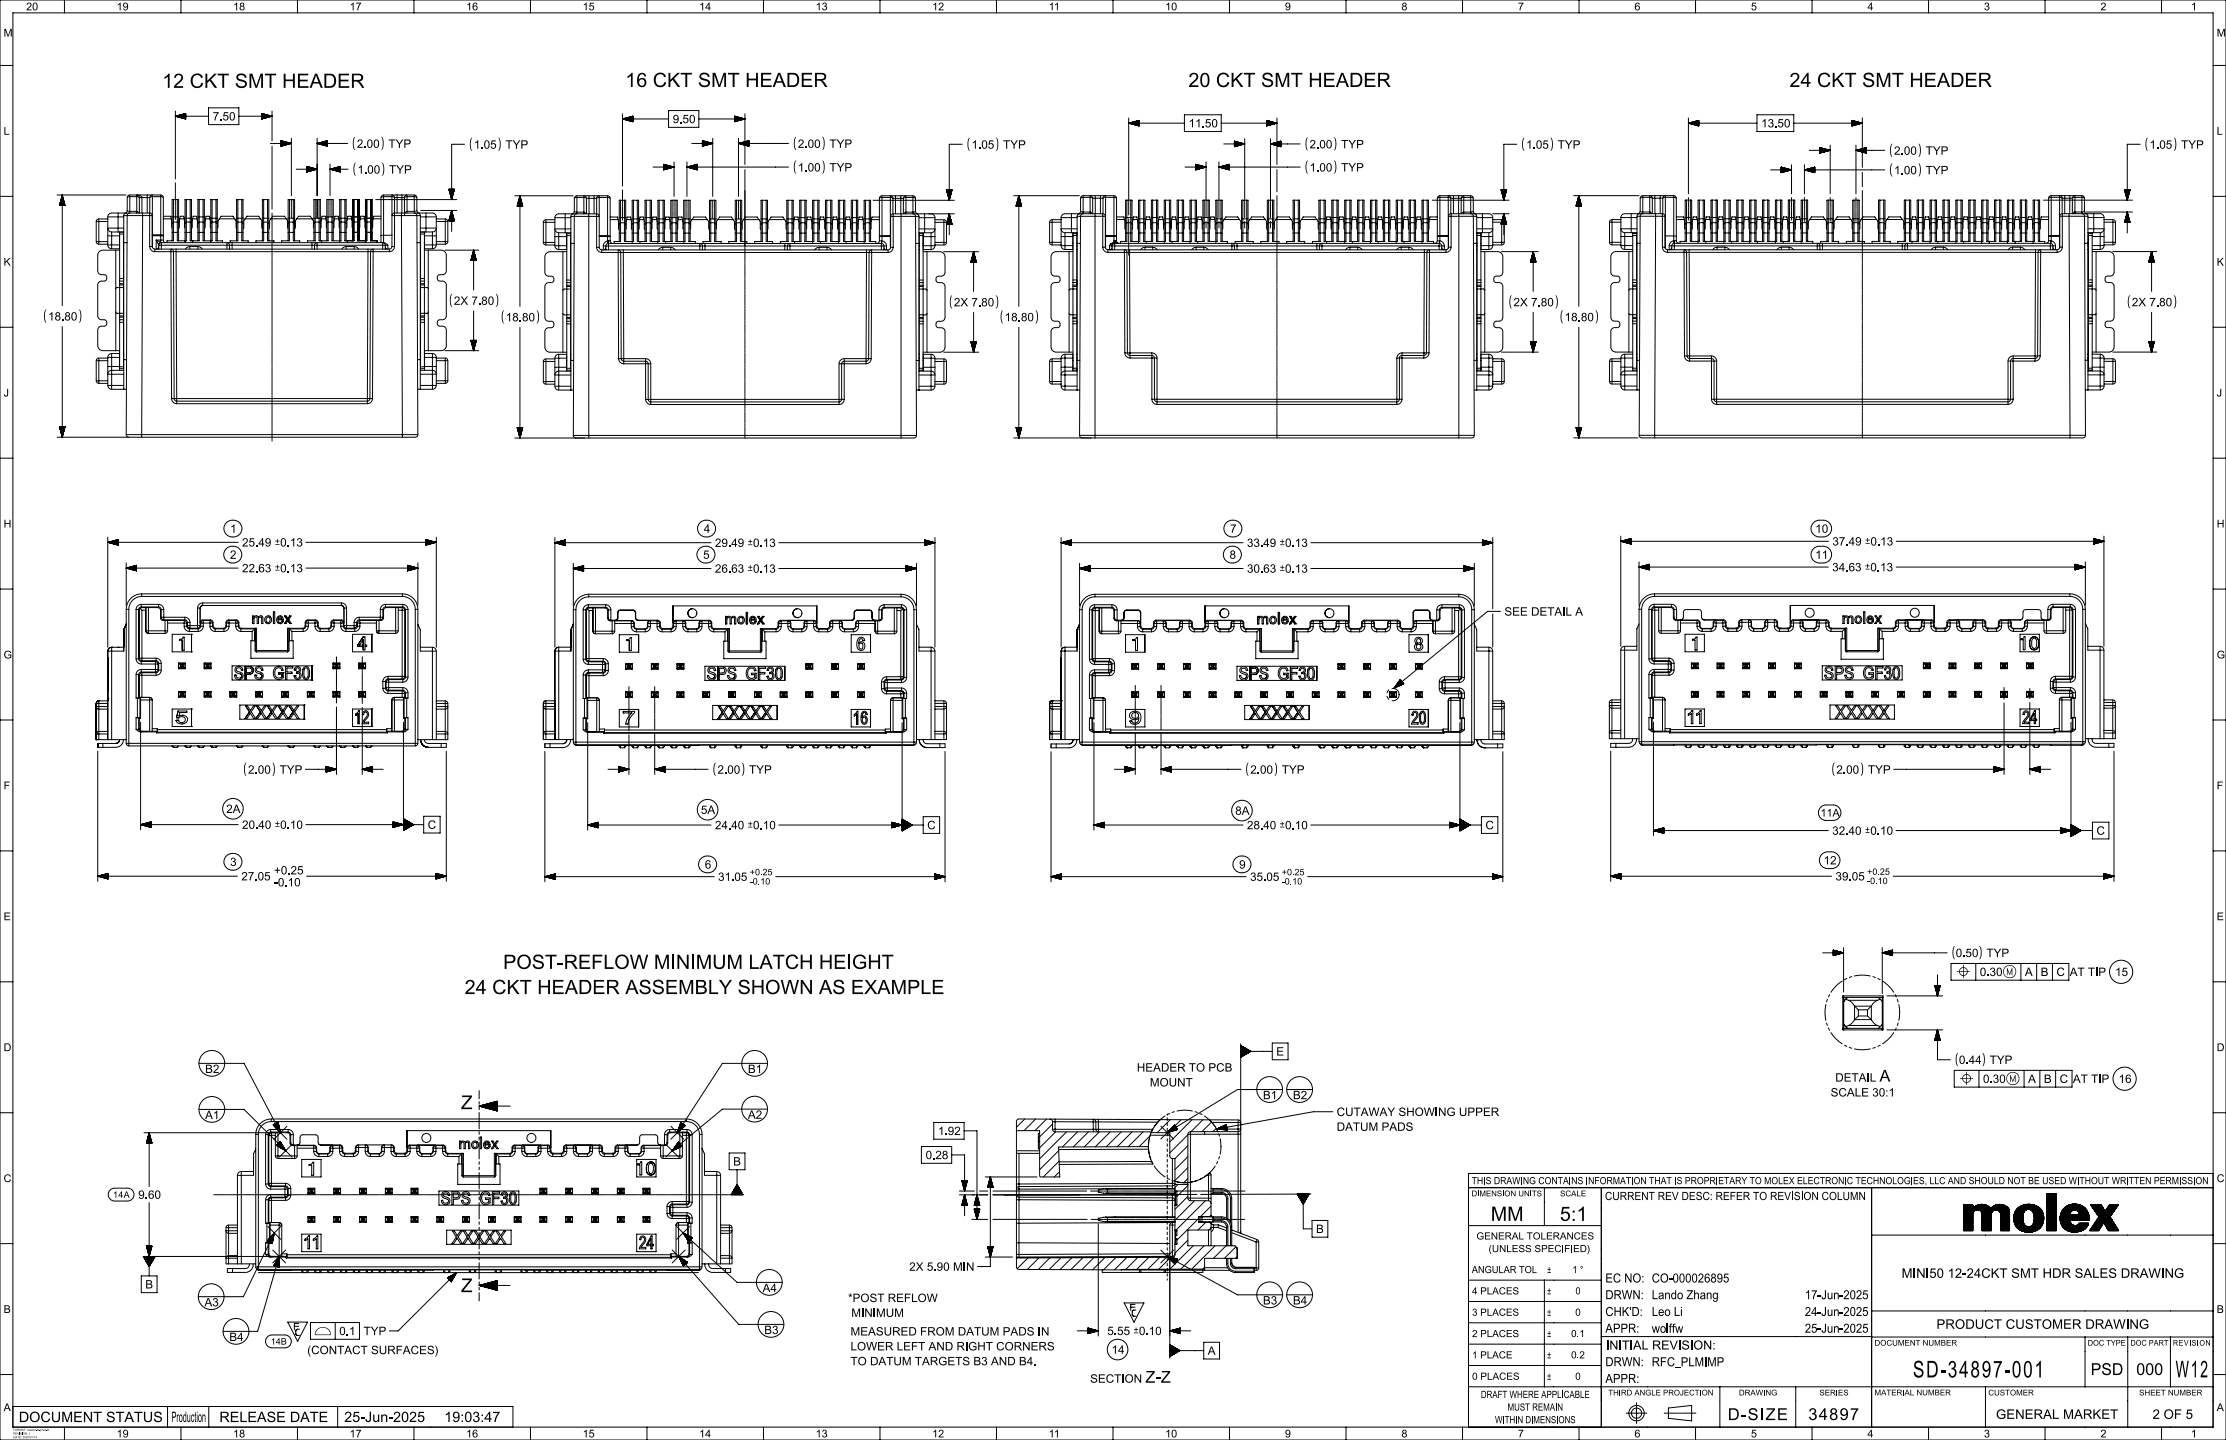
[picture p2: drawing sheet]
<svg xmlns="http://www.w3.org/2000/svg" width="864mm" height="559mm" viewBox="0 0 864 559" stroke-linecap="round" stroke-linejoin="round" font-family="sans-serif">
<defs><g id="words">
<text font-size="9.1" x="742.1" y="534.5">SD-34897-001</text>
<text font-size="9" x="844" y="534.5">W12</text>
<text font-size="7.8" x="180.3" y="385.8">24 CKT HEADER ASSEMBLY SHOWN AS EXAMPLE</text>
<g font-size="7.7">
<text x="62.9" y="34.1">12 CKT SMT HEADER</text>
<text x="242.6" y="33.8">16 CKT SMT HEADER</text>
<text x="461" y="33.8">20 CKT SMT HEADER</text>
<text x="694.2" y="33.8">24 CKT SMT HEADER</text>
<text x="195.3" y="376">POST-REFLOW MINIMUM LATCH HEIGHT</text>
<text x="578.4" y="473.8">MM</text>
<text x="605.2" y="473.8">5:1</text>
</g>
<g font-size="7.4">
<text x="178.8" y="430.4">Z</text>
<text x="178.8" y="501.4">Z</text>
</g>
<g font-size="6.5">
<text x="670.3" y="551.1">D-SIZE</text>
<text x="701.6" y="551.1">34897</text>
</g>
<g font-size="6.4">
<text x="729.2" y="419.7">A</text>
<text x="811.1" y="533.6">PSD</text>
<text x="828.8" y="533.6">000</text>
<text x="444.4" y="536.6">Z-Z</text>
</g>
<text font-size="5.7" x="7.3" y="551.8">DOCUMENT STATUS</text>
<g font-size="5.6">
<text x="66.6" y="551.8">Production</text>
<text x="85.1" y="551.8">RELEASE DATE</text>
<text x="133.5" y="551.8">25-Jun-2025</text>
<text x="172.3" y="551.8">19:03:47</text>
</g>
<g font-size="5.3">
<text x="759.1" y="378.7">⌖</text>
<text x="776.9" y="378.7">Ⓜ</text>
<text x="760.3" y="420.2">⌖</text>
<text x="778.1" y="420.2">Ⓜ</text>
</g>
<g font-size="5.2">
<text x="737.7" y="495.9">MINI50 12-24CKT SMT HDR SALES DRAWING</text>
<text x="751.3" y="515.7">PRODUCT CUSTOMER DRAWING</text>
<text x="774.4" y="550.6">GENERAL MARKET</text>
</g>
<text font-size="5.1" x="835.1" y="550.6">2 OF 5</text>
<g font-size="4.9">
<text x="622.8" y="497.7">EC NO: CO-000026895</text>
<text x="622.8" y="504.2">DRWN: Lando Zhang</text>
<text x="700.2" y="504.2">17-Jun-2025</text>
<text x="622.8" y="510.7">CHK'D:</text>
<text x="640.8" y="510.7">Leo Li</text>
<text x="700.2" y="510.7">24-Jun-2025</text>
<text x="622.8" y="517.2">APPR:</text>
<text x="640.8" y="517.2">wolffw</text>
<text x="700.2" y="517.2">25-Jun-2025</text>
<text x="623" y="523.7">INITIAL REVISION:</text>
<text x="622.8" y="530.2">DRWN: RFC_PLMIMP</text>
<text x="622.8" y="536.7">APPR:</text>
</g>
<g font-size="4.6">
<text x="461.1" y="49.4">11.50</text>
<text x="704.2" y="216.9">11</text>
<text x="583.6" y="238.9">SEE DETAIL A</text>
<text x="441" y="415.8">HEADER TO PCB</text>
<text x="518.6" y="433.1">CUTAWAY SHOWING UPPER</text>
<text x="518.6" y="438.8">DATUM PADS</text>
<text x="329" y="505.3">*POST REFLOW</text>
<text x="330" y="518.3">MEASURED FROM DATUM PADS IN</text>
<text x="119.2" y="525.5">(CONTACT SURFACES)</text>
<text x="330" y="524">LOWER LEFT AND RIGHT CORNERS</text>
<text x="330" y="529.8">TO DATUM TARGETS B3 AND B4.</text>
</g>
<g font-size="4.5">
<text x="82.5" y="46.7">7.50</text>
<text x="261" y="47.8">9.50</text>
<text x="683.3" y="49.4">13.50</text>
<text x="138.4" y="57.4">2.00</text>
<text x="150.7" y="57.4">TYP</text>
<text x="183.8" y="57.7">1.05</text>
<text x="196.1" y="57.7">TYP</text>
<text x="309.5" y="57.4">2.00</text>
<text x="321.8" y="57.4">TYP</text>
<text x="376.9" y="57.7">1.05</text>
<text x="389.2" y="57.7">TYP</text>
<text x="508" y="57.6">2.00</text>
<text x="520.3" y="57.6">TYP</text>
<text x="592.1" y="57.7">1.05</text>
<text x="604.3" y="57.7">TYP</text>
<text x="833.9" y="57.7">1.05</text>
<text x="846.2" y="57.7">TYP</text>
<text x="734.8" y="60">2.00</text>
<text x="747.1" y="60">TYP</text>
<text x="138.7" y="67.4">1.00</text>
<text x="150.9" y="67.4">TYP</text>
<text x="309.5" y="66.6">1.00</text>
<text x="321.8" y="66.6">TYP</text>
<text x="508" y="66.6">1.00</text>
<text x="520.3" y="66.6">TYP</text>
<text x="734.8" y="67.6">1.00</text>
<text x="747.1" y="67.6">TYP</text>
<text x="176.1" y="118.3">2X 7.80</text>
<text x="370.1" y="118.9">2X 7.80</text>
<text x="587.2" y="118.9">2X 7.80</text>
<text x="827.1" y="118.8">2X 7.80</text>
<text x="18.6" y="124.4">18.80</text>
<text x="196.2" y="124.7">18.80</text>
<text x="389.8" y="124.7">18.80</text>
<text x="607" y="124.6">18.80</text>
<text x="89.3" y="206.8">1</text>
<text x="273" y="206.7">4</text>
<text x="477.2" y="206.7">7</text>
<text x="704.2" y="206.8">10</text>
<text x="93.9" y="212.1">25.49</text>
<text x="277.4" y="212.2">29.49</text>
<text x="483.8" y="212.2">33.49</text>
<text x="710.9" y="211.7">37.49</text>
<text x="89.2" y="216.9">2</text>
<text x="272.8" y="216.9">5</text>
<text x="477" y="216.9">8</text>
<text x="710.8" y="221.7">34.63</text>
<text x="93.9" y="222.1">22.63</text>
<text x="277.4" y="222.2">26.63</text>
<text x="483.8" y="222.2">30.63</text>
<text x="96.2" y="300.2">2.00</text>
<text x="108.5" y="300.2">TYP</text>
<text x="278.3" y="300.2">2.00</text>
<text x="290.6" y="300.2">TYP</text>
<text x="485" y="300.2">2.00</text>
<text x="497.3" y="300.2">TYP</text>
<text x="712.4" y="300.2">2.00</text>
<text x="724.7" y="300.2">TYP</text>
<text x="87.8" y="315.5">2A</text>
<text x="271.9" y="315.8">5A</text>
<text x="479.2" y="316.2">8A</text>
<text x="93.9" y="321.6">20.40</text>
<text x="165.9" y="321.6">C</text>
<text x="277.4" y="321.8">24.40</text>
<text x="359.7" y="321.8">C</text>
<text x="483.8" y="321.8">28.40</text>
<text x="576.3" y="321.8">C</text>
<text x="710.8" y="323.9">32.40</text>
<text x="813.3" y="323.9">C</text>
<text x="707.5" y="335.4">12</text>
<text x="89.3" y="336.1">3</text>
<text x="93.6" y="341.6">27.05</text>
<text x="106.3" y="339.3">+0.25</text>
<text x="273.4" y="337.1">6</text>
<text x="278.6" y="341.8">31.05</text>
<text x="480.7" y="337.1">9</text>
<text x="485" y="341.8">35.05</text>
<text x="712.1" y="341.7">39.05</text>
<text x="106.3" y="344">-0.10</text>
<text x="758.7" y="371.4">0.50 TYP</text>
<text x="768.1" y="378.7">0.30</text>
<text x="785.6" y="378.7">A</text>
<text x="791.7" y="378.7">B</text>
<text x="797.8" y="378.7">C</text>
<text x="803" y="378.7">AT TIP</text>
<text x="820.6" y="378.8">15</text>
<text x="495.1" y="409.6">E</text>
<text x="760" y="412.9">0.44 TYP</text>
<text x="79.6" y="416.4">B2</text>
<text x="290.2" y="416.4">B1</text>
<text x="712" y="419.7">DETAIL</text>
<text x="446.1" y="421.6">MOUNT</text>
<text x="710.2" y="425.5">SCALE 30:1</text>
<text x="769.3" y="420.2">0.30</text>
<text x="786.8" y="420.2">A</text>
<text x="792.9" y="420.2">B</text>
<text x="799" y="420.2">C</text>
<text x="804.2" y="420.2">AT TIP</text>
<text x="821.9" y="420.2">16</text>
<text x="490" y="426.6">B1</text>
<text x="501.6" y="426.6">B2</text>
<text x="79.6" y="434.3">A1</text>
<text x="290.2" y="434.2">A2</text>
<text x="363.9" y="440.5">1.92</text>
<text x="359.1" y="449.8">0.28</text>
<text x="284.4" y="452.3">B</text>
<text x="53.6" y="465.2">9.60</text>
<text x="510.6" y="478.5">B</text>
<text x="352.7" y="493.1">2X 5.90 MIN</text>
<text x="56.4" y="500">B</text>
<text x="295.9" y="501.4">A4</text>
<text x="79.3" y="506.9">A3</text>
<text x="490" y="506.2">B3</text>
<text x="501.6" y="506.2">B4</text>
<text x="330.3" y="511">MINIMUM</text>
<text x="89" y="520.4">B4</text>
<text x="131.6" y="518.1">0.1</text>
<text x="141" y="518.1">TYP</text>
<text x="296.5" y="517.7">B3</text>
<text x="429.6" y="518.1">5.55</text>
<text x="431.2" y="525.3">14</text>
<text x="468.5" y="525.7">A</text>
<text x="422.9" y="536.6">SECTION</text>
</g>
<text font-size="4.4" x="622.7" y="465.7">CURRENT REV DESC: REFER TO REVISION COLUMN</text>
<g font-size="4.2">
<text x="10.1" y="4">20</text>
<text x="45.2" y="4">19</text>
<text x="90.4" y="4">18</text>
<text x="135.6" y="4">17</text>
<text x="180.8" y="4">16</text>
<text x="226" y="4">15</text>
<text x="271.2" y="4">14</text>
<text x="316.4" y="4">13</text>
<text x="361.6" y="4">12</text>
<text x="406.8" y="4">11</text>
<text x="452" y="4">10</text>
<text x="498.5" y="4">9</text>
<text x="543.7" y="4">8</text>
<text x="588.9" y="4">7</text>
<text x="634.1" y="4">6</text>
<text x="679.3" y="4">5</text>
<text x="724.5" y="4">4</text>
<text x="769.7" y="4">3</text>
<text x="814.9" y="4">2</text>
<text x="850" y="4">1</text>
<text x="1.4" y="14.2">M</text>
<text x="860" y="14.2">M</text>
<text x="1.4" y="52.3">L</text>
<text x="860" y="52.3">L</text>
<text x="1.4" y="103.1">K</text>
<text x="860" y="103.1">K</text>
<text x="1.4" y="153.9">J</text>
<text x="860" y="153.9">J</text>
<text x="1.4" y="204.7">H</text>
<text x="860" y="204.7">H</text>
<text x="1.4" y="255.5">G</text>
<text x="860" y="255.5">G</text>
<text x="1.4" y="306.3">F</text>
<text x="860" y="306.3">F</text>
<text x="706.3" y="316.9">11A</text>
<text x="1.4" y="357.1">E</text>
<text x="860" y="357.1">E</text>
<text x="1.4" y="407.9">D</text>
<text x="860" y="407.9">D</text>
<text x="1.4" y="458.7">C</text>
<text x="860" y="458.7">C</text>
<text x="1.4" y="509.5">B</text>
<text x="860" y="509.5">B</text>
<text x="1.4" y="547.6">A</text>
<text x="860" y="547.6">A</text>
<text x="45.2" y="557.8">19</text>
<text x="90.4" y="557.8">18</text>
<text x="135.6" y="557.8">17</text>
<text x="180.8" y="557.8">16</text>
<text x="226" y="557.8">15</text>
<text x="271.2" y="557.8">14</text>
<text x="316.4" y="557.8">13</text>
<text x="361.6" y="557.8">12</text>
<text x="406.8" y="557.8">11</text>
<text x="452" y="557.8">10</text>
<text x="498.5" y="557.8">9</text>
<text x="543.7" y="557.8">8</text>
<text x="588.9" y="557.8">7</text>
<text x="634.1" y="557.8">6</text>
<text x="679.3" y="557.8">5</text>
<text x="724.5" y="557.8">4</text>
<text x="769.7" y="557.8">3</text>
<text x="814.9" y="557.8">2</text>
<text x="850" y="557.8">1</text>
</g>
<g font-size="4">
<text x="106.6" y="212.1">±0.13</text>
<text x="290" y="212.2">±0.13</text>
<text x="496.4" y="212.2">±0.13</text>
<text x="723.5" y="211.7">±0.13</text>
<text x="723.5" y="221.7">±0.13</text>
<text x="106.6" y="222.1">±0.13</text>
<text x="290" y="222.2">±0.13</text>
<text x="496.4" y="222.2">±0.13</text>
<text x="106.6" y="321.6">±0.10</text>
<text x="290" y="321.8">±0.10</text>
<text x="496.4" y="321.8">±0.10</text>
<text x="723.5" y="323.9">±0.10</text>
<text x="122.1" y="518.1">⌓</text>
<text x="439.7" y="518.1">±0.10</text>
</g>
<g font-size="3.9">
<text x="570.9" y="459.5">THIS DRAWING CONTAINS INFORMATION THAT IS PROPRIETARY TO MOLEX ELECTRONIC TECHNOLOGIES, LLC AND SHOULD NOT BE USED WITHOUT WRITTEN PERMISSION</text>
<text x="572.8" y="481">GENERAL TOLERANCES</text>
<text x="577.5" y="485.9">(UNLESS SPECIFIED)</text>
<text x="571" y="494">ANGULAR TOL</text>
<text x="600.2" y="494">±</text>
<text x="610" y="494">1 °</text>
<text x="571.1" y="502.3">4 PLACES</text>
<text x="600.2" y="502.3">±</text>
<text x="611.2" y="502.3">0</text>
<text x="571.1" y="510.6">3 PLACES</text>
<text x="600.2" y="510.6">±</text>
<text x="611.1" y="510.6">0</text>
<text x="571.1" y="518.9">2 PLACES</text>
<text x="600.2" y="518.8">±</text>
<text x="609.5" y="518.9">0.1</text>
<text x="571.1" y="527.1">1 PLACE</text>
<text x="600.2" y="527.1">±</text>
<text x="609.5" y="527.1">0.2</text>
<text x="571.1" y="535.4">0 PLACES</text>
<text x="600.2" y="535.4">±</text>
<text x="611.1" y="535.4">0</text>
<text x="574.5" y="542.5">DRAFT WHERE APPLICABLE</text>
<text x="584.8" y="547.4">MUST REMAIN</text>
<text x="580" y="552.3">WITHIN DIMENSIONS</text>
</g>
<g font-size="3.5">
<text x="290.9" y="339.7">+0.25</text>
<text x="497.2" y="339.7">+0.25</text>
<text x="724.4" y="339.5">+0.25</text>
<text x="290.9" y="343.2">-0.10</text>
<text x="497.2" y="343.2">-0.10</text>
<text x="724.4" y="343.1">-0.10</text>
<text x="43.8" y="464.8">14A</text>
<text x="105" y="521.8">14B</text>
</g>
<g font-size="3.1">
<text x="570.9" y="464.2">DIMENSION UNITS</text>
<text x="605.3" y="464.2">SCALE</text>
<text x="727.2" y="522.2">DOCUMENT NUMBER</text>
<text x="809.9" y="522.2">DOC TYPE</text>
<text x="826.5" y="522.2">DOC PART</text>
<text x="843" y="522.2">REVISION</text>
<text x="624" y="541.5">THIRD ANGLE PROJECTION</text>
<text x="674.6" y="541.5">DRAWING</text>
<text x="705.9" y="541.5">SERIES</text>
<text x="727.2" y="541.5">MATERIAL NUMBER</text>
<text x="771.4" y="541.5">CUSTOMER</text>
<text x="829.9" y="541.5">SHEET NUMBER</text>
</g>
<g font-size="1.1">
<text x="5.2" y="555.3">FORMAT: master-tb-prod-D</text>
<text x="5.2" y="556.7">REVISION: J</text>
<text x="5.2" y="558.1">DATE: 2020/01/14</text>
</g>
</g></defs>
<g fill="#000">
<path d="M137.4 53.3l.5-.2a5.1 5.1 0 0 0 0 5.1 2.23 2.23 0 0 1-1-2.5z" fill-rule="evenodd"/>
<path d="M147.8 53.1a2.23 2.23 0 0 1 1.1 2.6l-.1 .4a2.01 2.01 0 0 1-1 2.1 5.1 5.1 0 0 0 0-5.1z" fill-rule="evenodd"/>
<path d="M182.8 53.6l.5-.2a5.1 5.1 0 0 0 0 5.2 2.22 2.22 0 0 1-1-2.6z" fill-rule="evenodd"/>
<path d="M193.2 53.4a2.22 2.22 0 0 1 1.1 2.6l-.1 .4a2 2 0 0 1-1 2.2 5.1 5.1 0 0 0 0-5.2z" fill-rule="evenodd"/>
<path d="M308.5 53.3l.5-.2a5.1 5.1 0 0 0 0 5.1 2.23 2.23 0 0 1-1-2.5z" fill-rule="evenodd"/>
<path d="M318.9 53.1a2.23 2.23 0 0 1 1 2.6v.4a2.01 2.01 0 0 1-1 2.1 5.1 5.1 0 0 0 0-5.1z" fill-rule="evenodd"/>
<path d="M375.9 53.6l.5-.2a5.1 5.1 0 0 0 0 5.2 2.23 2.23 0 0 1-1.1-2.6z" fill-rule="evenodd"/>
<path d="M386.3 53.4a2.21 2.21 0 0 1 1 2.6v.4a2 2 0 0 1-1 2.2 5.1 5.1 0 0 0 0-5.2z" fill-rule="evenodd"/>
<path d="M507 53.5l.5-.2a5.1 5.1 0 0 0 0 5.1 2.23 2.23 0 0 1-1-2.5z" fill-rule="evenodd"/>
<path d="M517.4 53.3a2.22 2.22 0 0 1 1.1 2.6v.4a2.01 2.01 0 0 1-1.1 2.1 5.1 5.1 0 0 0 0-5.1z" fill-rule="evenodd"/>
<path d="M591 53.6l.5-.2a5.1 5.1 0 0 0 0 5.2 2.22 2.22 0 0 1-1-2.6z" fill-rule="evenodd"/>
<path d="M601.4 53.4a2.22 2.22 0 0 1 1.1 2.6v.4a2 2 0 0 1-1.1 2.2 5.1 5.1 0 0 0 0-5.2z" fill-rule="evenodd"/>
<path d="M832.9 53.6l.5-.2a5.1 5.1 0 0 0 0 5.2 2.23 2.23 0 0 1-1-2.6z" fill-rule="evenodd"/>
<path d="M843.3 53.4a2.22 2.22 0 0 1 1 2.6v.4a2 2 0 0 1-1 2.2 5.1 5.1 0 0 0 0-5.2z" fill-rule="evenodd"/>
<path d="M137.6 63.3l.5-.2a5.1 5.1 0 0 0 0 5.1 2.23 2.23 0 0 1-1-2.5z" fill-rule="evenodd"/>
<path d="M148.1 63.1a2.23 2.23 0 0 1 1 2.6v.4a2.01 2.01 0 0 1-1 2.1 5.1 5.1 0 0 0 0-5.1z" fill-rule="evenodd"/>
<path d="M308.5 62.5l.5-.2a5.1 5.1 0 0 0 0 5.1 2.23 2.23 0 0 1-1-2.6z" fill-rule="evenodd"/>
<path d="M318.9 62.3a2.23 2.23 0 0 1 1 2.5v.4a2.01 2.01 0 0 1-1 2.2 5.1 5.1 0 0 0 0-5.1z" fill-rule="evenodd"/>
<path d="M507 62.5l.5-.2a5.1 5.1 0 0 0 0 5.1 2.22 2.22 0 0 1-1-2.6z" fill-rule="evenodd"/>
<path d="M517.4 62.3a2.22 2.22 0 0 1 1.1 2.5v.4a2 2 0 0 1-1.1 2.2 5.1 5.1 0 0 0 0-5.1z" fill-rule="evenodd"/>
<path d="M733.8 56l.5-.2a5.1 5.1 0 0 0 0 5.1 2.23 2.23 0 0 1-1-2.6z" fill-rule="evenodd"/>
<path d="M733.8 63.5l.5-.1a5.1 5.1 0 0 0 0 5.1 2.22 2.22 0 0 1-1-2.6z" fill-rule="evenodd"/>
<path d="M744.2 55.8a2.23 2.23 0 0 1 1 2.5v.4a2.01 2.01 0 0 1-1 2.2 5.1 5.1 0 0 0 0-5.1z" fill-rule="evenodd"/>
<path d="M744.2 63.4a2.22 2.22 0 0 1 1 2.5v.4a2 2 0 0 1-1 2.2 5.1 5.1 0 0 0 0-5.1z" fill-rule="evenodd"/>
<path d="M175 114.2l.5-.2a5.1 5.1 0 0 0 0 5.1 2.23 2.23 0 0 1-1-2.5z" fill-rule="evenodd"/>
<path d="M192.3 114a2.23 2.23 0 0 1 1 2.6v.4a2.01 2.01 0 0 1-1 2.1 5.1 5.1 0 0 0 0-5.1z" fill-rule="evenodd"/>
<path d="M369 114.8l.5-.2a5.1 5.1 0 0 0 0 5.1 2.23 2.23 0 0 1-1-2.5z" fill-rule="evenodd"/>
<path d="M386.3 114.6a2.22 2.22 0 0 1 1 2.6v.4a2.01 2.01 0 0 1-1 2.1 5.1 5.1 0 0 0 0-5.1z" fill-rule="evenodd"/>
<path d="M586.1 114.8l.5-.2a5.1 5.1 0 0 0 0 5.1 2.23 2.23 0 0 1-1-2.6z" fill-rule="evenodd"/>
<path d="M603.4 114.6a2.22 2.22 0 0 1 1 2.5v.4a2.01 2.01 0 0 1-1 2.2 5.1 5.1 0 0 0 0-5.1z" fill-rule="evenodd"/>
<path d="M826 114.7l.5-.1a5.1 5.1 0 0 0 0 5.1 2.23 2.23 0 0 1-1-2.6z" fill-rule="evenodd"/>
<path d="M843.3 114.6a2.23 2.23 0 0 1 1 2.5v.4a2.01 2.01 0 0 1-1 2.2 5.1 5.1 0 0 0 0-5.1z" fill-rule="evenodd"/>
<path d="M17.6 120.3l.5-.2a5.1 5.1 0 0 0 0 5.1 2.23 2.23 0 0 1-1-2.5z" fill-rule="evenodd"/>
<path d="M30.5 120.1a2.23 2.23 0 0 1 1.1 2.6v.4a2.01 2.01 0 0 1-1.1 2.1 5.1 5.1 0 0 0 0-5.1z" fill-rule="evenodd"/>
<path d="M195.2 120.6l.5-.2a5.1 5.1 0 0 0 0 5.1 2.23 2.23 0 0 1-1.1-2.5z" fill-rule="evenodd"/>
<path d="M208.1 120.4a2.23 2.23 0 0 1 1 2.6v.4a2.01 2.01 0 0 1-1 2.1 5.1 5.1 0 0 0 0-5.1z" fill-rule="evenodd"/>
<path d="M388.7 120.6l.5-.2a5.1 5.1 0 0 0 0 5.1 2.22 2.22 0 0 1-1-2.6z" fill-rule="evenodd"/>
<path d="M401.7 120.4a2.23 2.23 0 0 1 1 2.5v.4a2 2 0 0 1-1 2.2 5.1 5.1 0 0 0 0-5.1z" fill-rule="evenodd"/>
<path d="M606 120.5l.5-.1a5.1 5.1 0 0 0 0 5.1 2.23 2.23 0 0 1-1.1-2.6z" fill-rule="evenodd"/>
<path d="M618.9 120.4a2.23 2.23 0 0 1 1 2.5v.4a2.01 2.01 0 0 1-1 2.2 5.1 5.1 0 0 0 0-5.1z" fill-rule="evenodd"/>
<path d="M95.2 296.1l.5-.1a5.1 5.1 0 0 0 0 5.1 2.23 2.23 0 0 1-1-2.6z" fill-rule="evenodd"/>
<path d="M105.6 296a2.22 2.22 0 0 1 1 2.5v.4a2.01 2.01 0 0 1-1 2.2 5.1 5.1 0 0 0 0-5.1z" fill-rule="evenodd"/>
<path d="M277.3 296.1l.5-.1a5.1 5.1 0 0 0 0 5.1 2.23 2.23 0 0 1-1-2.6z" fill-rule="evenodd"/>
<path d="M287.7 296a2.22 2.22 0 0 1 1.1 2.5l-.1 .4a2.01 2.01 0 0 1-1 2.2 5.1 5.1 0 0 0 0-5.1z" fill-rule="evenodd"/>
<path d="M484 296.1l.5-.1a5.1 5.1 0 0 0 0 5.1 2.24 2.24 0 0 1-1-2.6z" fill-rule="evenodd"/>
<path d="M494.4 296a2.22 2.22 0 0 1 1 2.5v.4a2.01 2.01 0 0 1-1 2.2 5.1 5.1 0 0 0 0-5.1z" fill-rule="evenodd"/>
<path d="M711.4 296.1l.5-.1a5.1 5.1 0 0 0 0 5.1 2.23 2.23 0 0 1-1-2.6z" fill-rule="evenodd"/>
<path d="M721.8 296a2.22 2.22 0 0 1 1 2.5v.4a2.01 2.01 0 0 1-1 2.2 5.1 5.1 0 0 0 0-5.1z" fill-rule="evenodd"/>
</g>
<g fill="none" stroke="#000" stroke-width=".39">
<path d="M0 0h863.6v558.8h-863.6zM5 5h853.6v548.8h-853.6zM25 0v5M70.2 0v5M115.4 0v5M160.6 0v5M205.8 0v5M251 0v5M296.2 0v5M341.4 0v5M386.6 0v5M431.8 0v5"/>
<path d="M477 0v5M522.2 0v5M567.4 0v5M612.6 0v5M657.8 0v5M703 0v5M748.2 0v5M793.4 0v5M838.6 0v5M0 25.4h5M858.6 25.4h5M68 45.1h12.9"/>
<path d="M68 43.1v26.3M68 45.1l4 1.1M68.2 45.2h3.8M68.4 45h3.6M68.6 45.3h3.4M68.6 45h3.4M69 45.4h3M69 44.9h3M69.4 45.5h2.6M69.4 44.7h2.6M69.7 45.6h2.3M69.7 44.6h2.3"/>
<path d="M70.1 44.5h1.9M70.1 45.7h1.9M70.5 45.8h1.5M70.5 44.4h1.5M70.9 45.9h1.1M70.9 44.3h1.1M71.3 46h.7M71.3 44.2h.7M71.6 46.1h.4M71.6 44.1h.4M71.8 46.1h.2M72 44h.1"/>
<path d="M72 44v2.2M72 44l-4 1.1M80.9 41.8h11.8v6.6h-11.8zM92.7 45.1h12.8M101.5 44v2.2M101.5 44.5h2M101.5 46.1h.4M101.5 44h.1M101.5 44.1h.4M101.5 44.2h.8M101.5 44.3h1.2M101.5 44.4h1.6"/>
<path d="M101.5 44.6h2.3M101.5 44.7h2.7M101.5 44.8l3.1 .1M101.5 44.9l3.5 .1M101.5 45h3.7M101.5 44l4 1.1M101.7 46.1l-.2 .1M102.3 46h-.8M102.7 45.9h-1.2M103.1 45.8h-1.6M103.5 45.7h-2M103.8 45.6h-2.3"/>
<path d="M104.2 45.5h-2.7M104.6 45.4h-3.1M104.9 55.7h8.1M105 45.3h-3.5M105.3 45.2h-3.8M105.5 43.1v11.6M105.5 45.1l-4 1.1M105.5 56.7v24.5M109 54.8h.8M109 54.9h1.2M109 55h1.6M109 55.1h2"/>
<path d="M109 55.2h2.3M109 55.3h2.7M109 55.4h3.1M109 55.5h3.5M109 55.6h3.8M109 55.8h3.7M109 56.7h.1M109 54.6h.2M109 54.7h.4M109 54.6l4 1.1M109 54.6v2.1M109.4 56.6l-.4 .1"/>
<path d="M109.8 56.5l-.8 .1M110.2 56.4l-1.2 .1M110.6 56.3l-1.6 .1M111 56.2l-2 .1M111.3 56.1l-2.3 .1M111.7 56l-2.7 .1M112.1 55.9l-3.1 .1M112.5 55.8l-3.5 .1M113 53.7v22.3M113 55.7l-4 1M123 55.7h11.8M123 53.7v22.3"/>
<path d="M123 55.7l4 1M123.2 55.6h3.8M123.4 55.8h3.6M123.6 55.8h3.4M123.6 55.5h3.4M124 55.9h3M124 55.4h3M124.4 55.3h2.6M124.4 56h2.6M124.7 55.2h2.3M124.7 56.1h2.3M125.1 55.1h1.9"/>
<path d="M125.1 56.2h1.9M125.5 55h1.5M125.5 56.3h1.5M125.9 54.9h1.1M125.9 56.4h1.1M126.3 54.8h.7M126.3 56.5h.7M126.6 56.6h.4M126.6 54.7h.4M126.8 54.6h.2M127 56.7h.1M127 54.6v2.1"/>
<path d="M127 54.6l-4 1.1M180.2 56h-5v21.5M241.5 44.2v28M241.5 46.2h17.9M241.5 46.2l4 1M241.7 46.1h3.8M241.9 46.3h3.6M242.1 46h3.4M242.1 46.3h3.4M242.5 45.9h3M242.5 46.4h3M242.8 45.8h2.7"/>
<path d="M242.8 46.5h2.7M243.2 45.7h2.3M243.2 46.6h2.3M243.6 46.7h1.9M243.6 45.6h1.9M244 46.8h1.5M244 45.5h1.5M244.3 46.9h1.2M244.3 45.4h1.2M244.7 47h.8M244.7 45.3h.8M245.1 47.1h.4"/>
<path d="M245.1 45.2h.4M245.3 45.1h.2M245.5 47.2h.1M245.5 45.1v2.1M245.5 45.1l-4 1.1M259.4 42.9h11.7v6.5h-11.7zM268.4 55.7h8.1M271.1 46.2h17.9M272.5 54.8h.8M272.5 54.9h1.2M272.5 55h1.5M272.5 55.1h1.9"/>
<path d="M272.5 55.2h2.3M272.5 55.3h2.7M272.5 55.4h3.1M272.5 55.5h3.4M272.5 55.6h3.8M272.5 55.8h3.6M272.5 56.7h.1M272.5 54.6l4 1.1M272.5 54.6v2.1M272.5 54.6h.2M272.5 54.7h.4M272.9 56.6l-.4 .1"/>
<path d="M273.3 56.5l-.8 .1M273.7 56.4l-1.2 .1M274 56.3l-1.5 .1M274.4 56.2l-1.9 .1M274.8 56.1l-2.3 .1M275.2 56l-2.7 .1M275.6 55.9l-3.1 .1M275.9 55.8l-3.4 .1M276.5 53.7v22.5M276.5 55.7l-4 1M285 45.1v2.1M285 47.2h.1"/>
<path d="M285 45.1l4 1.1M285 45.1h.2M285 45.2h.4M285 45.2l.8 .1M285 45.3l1.2 .1M285 45.5h1.5M285 45.6h1.9M285 45.7h2.3M285 45.8h2.7M285 45.9h3M285 46h3.4M285 46.1h3.8"/>
<path d="M285 46.3h3.6M285.4 47.1l-.4 .1M285.8 47l-.8 .1M286.2 46.9l-1.2 .1M286.5 53.7v22.5M286.5 55.7h19.4M286.5 55.7l4 1M286.5 46.8l-1.5 .1M286.7 55.6h3.8M286.9 55.8h3.6M286.9 46.7l-1.9 .1M287.1 55.8h3.4"/>
<path d="M287.1 55.5h3.4M287.3 46.6l-2.3 .1M287.5 55.9h3M287.5 55.4h3M287.7 46.5l-2.7 .1M287.8 55.3h2.7M287.8 56h2.7M288 46.4l-3 .1M288.2 55.2h2.3M288.2 56.1h2.3M288.4 46.3l-3.4 .1M288.6 55.1h1.9"/>
<path d="M288.6 56.2h1.9M289 55h1.5M289 56.3h1.5M289 44.2v10.5M289 56.7v7.1M289 46.2l-4 1M289.3 54.9h1.2M289.3 56.4h1.2M289.7 54.8h.8M289.7 56.5h.8M290.1 56.6h.4M290.1 54.7h.4"/>
<path d="M290.3 54.6h.2M290.5 56.7h.1M290.5 54.6v2.1M290.5 54.6l-4 1.1M373.3 56h-5v21.7M437.9 45.8v37.6M437.9 47.8h21.6M437.9 47.8l4 1.1M438.1 47.7h3.8M438.3 47.9h3.6M438.5 47.6h3.4M438.7 48h3.2"/>
<path d="M438.8 47.5h3.1M439 48.1h2.9M439.2 47.4h2.7M439.4 48.2h2.5M439.6 47.3h2.3M439.6 48.3h2.3M440 47.2h1.9M440 48.4h1.9M440.4 47.1h1.5M440.4 48.5h1.5M440.6 47.1h1.3M440.7 48.6h1.2"/>
<path d="M440.9 47h1M441.1 48.7h.8M441.3 46.9h.6M441.5 48.8h.4M441.7 46.8h.2M441.9 48.9h.1M441.9 46.7v2.2M441.9 46.7l-4 1.1M459.5 44.5h14.3v6.6h-14.3zM473.8 47.8h21.6M474.8 55.9h8.1M478.9 54.8l4 1.1"/>
<path d="M478.9 54.8v2.1M478.9 54.8h.2M478.9 54.9h.4M478.9 54.9l.8 .1M478.9 55l1.2 .1M478.9 55.1l1.5 .1M478.9 55.2l1.9 .1M478.9 55.4h2.3M478.9 55.5h2.7M478.9 55.6h3.1M478.9 55.7h3.4M478.9 55.8h3.8"/>
<path d="M478.9 56.9h.1M478.9 56.1h3.2M479.3 56.8l-.4 .1M479.7 56.7l-.8 .1M480.1 56.6l-1.2 .1M480.4 56.5l-1.5 .1M480.8 56.4l-1.9 .1M481.2 56.3l-2.3 .1M481.6 56.2l-2.7 .1M482 56.1l-3.1 .1M482.5 56h-3.6M482.9 53.9v30.5"/>
<path d="M482.9 55.9l-4 1M491.4 46.7v2.2M491.4 46.7l4 1.1M491.4 46.7l.2 .1M491.4 46.8l.6 .1M491.4 46.9l1 .1M491.4 47l1.3 .1M491.4 47.1h1.5M491.4 47.2h1.9M491.4 47.3h2.3M491.4 47.4h2.7M491.4 47.5h3"/>
<path d="M491.4 47.6h3.4M491.4 47.7h3.8M491.4 48.9h.1M491.4 48.2h2.5M491.8 48.8h-.4M492.2 48.7h-.8M492.6 48.6h-1.2M492.9 53.9v30.5M492.9 55.9h11.5M492.9 55.9l4 1M492.9 48.5h-1.5M493.1 55.8h3.8"/>
<path d="M493.3 56h3.6M493.3 48.4h-1.9M493.5 55.7h3.4M493.7 56.1h3.2M493.7 48.3h-2.3M493.8 55.6h3.1M493.8 56.1h3.1M494.2 55.5h2.7M494.2 56.2h2.7M494.3 48.1l-2.9 .1M494.6 55.4h2.3M494.6 56.3h2.3"/>
<path d="M494.6 48l-3.2 .1M495 55.3h1.9M495 56.4h1.9M495 47.9h-3.6M495.4 55.2h1.5M495.4 56.5h1.5M495.4 45.8v9.1M495.4 56.9v6.9M495.4 47.8l-4 1.1M495.7 55.1h1.2M495.7 56.6h1.2M496.1 55h.8"/>
<path d="M496.1 56.7h.8M496.5 54.9h.4M496.5 56.8h.4M496.7 54.8h.2M496.9 56.9h.1M496.9 54.8v2.1M496.9 54.8l-4 1.1M588.4 56h-5v21.7M655 47.8h26.6M655 45.8v29.4M655 47.8l4 1.1M655.2 47.7h3.8"/>
<path d="M655.4 47.9h3.6M655.6 47.6h3.4M655.8 48h3.2M656 47.5h3M656.2 48.1h2.8M656.4 47.4h2.6M656.6 48.2h2.4M656.7 47.3h2.3M656.7 48.3h2.3M657.1 47.2h1.9M657.1 48.4h1.9M657.5 47.1h1.5"/>
<path d="M657.5 48.5h1.5M657.7 47.1h1.3M657.9 48.6h1.1M658.1 47h.9M658.3 48.7h.7M658.5 46.9h.5M658.6 48.8h.4M658.8 46.8h.2M659 48.9h.1M659 46.7v2.2M659 46.7l-4 1.1M681.6 44.5h14.3v6.6h-14.3z"/>
<path d="M695.9 47.8h26.6M701.9 58.3h8.1M706 57.7h1.8M706 57.8h2.1M706 57.9h2.5M706 58h2.9M706 58.1h3.3M706 58.2h3.7M706 58.3h3.8M706 57.3h.2M706 57.4h.6M706 57.5h1"/>
<path d="M706 57.6h1.4M706 59.4h.1M706 59.4h.2M706.6 59.3h-.6M707 59.2h-1M707.4 59.1h-1.4M707.8 59h-1.8M708.1 58.9h-2.1M708.5 58.7l-2.5 .1M708.9 58.6l-2.9 .1M709.3 58.5l-3.3 .1M709.7 58.4l-3.7 .1"/>
<path d="M710 56.3v18.9M710 58.3l-4-1v2.1M710 58.3l-4 1.1M718.5 46.7l.2 .1M718.5 46.8l.6 .1M718.5 46.9l1 .1M718.5 47l1.4 .1M718.5 47.1h1.6M718.5 47.2h1.9M718.5 47.3h2.3M718.5 47.4h2.7M718.5 47.5h3.1"/>
<path d="M718.5 47.6h3.4M718.5 47.7h3.8M718.5 48.9h.1M718.5 48.2h2.5M718.5 46.7l4 1.1M718.5 46.7v2.2M718.9 48.8h-.4M719.3 48.7h-.8M719.7 48.6h-1.2M720 58.3h11.2M720 56.3v18.9M720 58.3l4 1.1"/>
<path d="M720 58.3l4-1v2.1M720.1 48.5h-1.6M720.2 58.3h3.8M720.4 58.2h3.6M720.4 58.4h3.6M720.4 48.4h-1.9M720.8 58.1h3.2M720.8 58.5h3.2M720.8 48.3h-2.3M721.2 58h2.8M721.2 58.6h2.8M721.4 48.1l-2.9 .1"/>
<path d="M721.6 57.9h2.4M721.6 58.7h2.4M721.8 48l-3.3 .1M721.9 57.8h2.1M721.9 58.9h2.1M722.1 47.9h-3.6M722.3 57.7h1.7M722.3 59h1.7M722.5 45.8v11.5M722.5 59.3v5.6M722.5 47.8l-4 1.1M722.7 57.6h1.3"/>
<path d="M722.7 59.1h1.3M723.1 57.5h.9M723.1 59.2h.9M723.5 57.4h.5M723.5 59.3h.5M723.8 57.3h.2M723.8 59.4h.2M724 59.4h.1M830.3 56h-5v21.7M0 76.2h5M22.2 75.7h26.7M23.1 79.7h2.1"/>
<path d="M23.1 79.7h.1M23.2 79.3v.4M23.3 78.9v.8M23.4 78.5v1.2M23.5 78.1v1.6M23.6 77.8v1.9M23.7 77.4v2.3M23.8 77v2.7M23.9 76.6v3.1M24 76.2v3.5M24.1 75.9v3.8M24.2 75.7v42.9"/>
<path d="M24.2 75.7l-1.1 4M24.2 75.7l1 4M24.2 75.9v3.8M24.3 76.2v3.5M24.4 76.6v3.1M24.5 77v2.7M24.6 77.4v2.3M24.7 77.8v1.9M24.8 78.1v1.6M24.9 78.5v1.2M25 78.9v.8M25.1 79.3v.4"/>
<path d="M25.2 79.7h.1M49.4 76.7l-.1 5M50.4 75.7a1 1 0 0 0-1 1M50.4 76.3l-1 .4M50.4 75.7v.6M50.4 75.7h6.7M50.4 76.3h2.6M50.4 76.3l-.1 5.7M53 75.7a1 1 0 0 1 1 1M53 76.3l1 .4M53 75.7v.6M53 75.7l1.7 .4 .3 .6"/>
<path d="M53 76.3l.1 5.7M54 76.7h1M54 76.7l.1 6M55 76.7h-1M55 76.7h2.1M55 76.7h.1M55 76.7l.1 6M57.1 76.7h1M57.1 75.7v1M57.1 75.7h2M57.1 76.7v6M58.1 76.7v6"/>
<path d="M59.1 75.7v.6M59.1 75.7h3.3M59.1 75.7a1 1 0 0 0-1 1M59.1 76.3l-1 .4M59.1 76.3v19.7M59.1 76.3h3.3M62.4 75.7a1 1 0 0 1 1 1M62.4 76.3l1 .4M62.4 75.7v.6M62.4 76.3v14.8M63.4 76.7v16.5M67.3 77.4v8.8"/>
<path d="M68 70.9v3.9M68 76.1v3.9M68 75.1v.7M68.8 77.4v8.8M72.3 77.5v8.7M73.8 77.5v8.7M77.3 77.4v8.8M78.8 77.4v8.8M82.3 77.5v8.7M83.8 77.5v8.7M92.3 77.5v8.7M93.8 77.5v8.7"/>
<path d="M102.3 77.5v8.7M103.8 77.5v8.7M112.3 77.5v8.7M113 77.5v2.9M113.8 77.5v8.7M114.9 65.7h8.1M119 64.9h1.2M119 65h1.6M119 65.1h2M119 65.2h2.3M119 65.3h2.7M119 65.4h3.1"/>
<path d="M119 65.5h3.5M119 65.6h3.7M119 66.6h.4M119 64.6h.1M119 64.7h.4M119 64.8h.8M119 64.6l4 1.1M119 64.6v2.1M119.2 66.7h-.2M119.8 66.5l-.8 .1M120.2 66.4l-1.2 .1M120.6 66.3l-1.6 .1"/>
<path d="M121 66.2l-2 .1M121.3 66.1l-2.3 .1M121.7 66l-2.7 .1M122.1 65.9l-3.1 .1M122.3 77.5v8.7M122.5 65.8l-3.5 .1M122.8 65.7l-3.8 .1M123 77.5v2.9M123 65.7l-4 1M123.8 77.5v8.7M127.3 77.4v8.8M128 65.7h7"/>
<path d="M128 63.7v12.2M128 77.4v2.7M128 65.7l4 1M128.2 65.7h3.8M128.4 65.6h3.6M128.6 65.5h3.4M128.6 65.8h3.4M128.8 77.4v8.8M129 65.9h3M129 65.4h3M129.4 65.3h2.6M129.4 66h2.6"/>
<path d="M129.7 65.2h2.3M129.7 66.1h2.3M130.1 65.1h1.9M130.1 66.2h1.9M130.5 65h1.5M130.5 66.3h1.5M130.9 64.9h1.1M130.9 66.4h1.1M131.3 66.5h.7M131.3 64.8h.7M131.6 66.6h.4M131.6 64.7h.4"/>
<path d="M131.8 66.7h.2M132 64.6h.1M132 64.6v2.1M132 64.6l-4 1.1M132.3 77.5v8.7M133.8 77.5v8.7M137.3 77.4v6.8M138.8 77.4v6.8M141.8 77.5h2.5M142.3 77.4v7.3M143.8 77.4v7.3M145.8 77.5h31.4"/>
<path d="M147.8 76.7v17.5M148.8 75.7a1 1 0 0 0-1 1M148.8 76.3l-1 .4M148.8 75.7v.6M148.8 75.7h3.3M148.8 76.3v17.9M148.8 76.3h3.3M152.1 75.7a1 1 0 0 1 1 1M152.1 76.3l1 .4M152.1 75.7v.6M152.1 75.7h2M152.1 76.3v7.3"/>
<path d="M153.1 76.7h1M153.1 76.7v6M154.1 75.7v1M154.1 76.7h1.8M154.1 75.7h1.8M154.1 76.7v6M155.9 76.7h1M155.9 75.7v1M155.9 75.7h2M155.9 76.7v6M156.9 76.7v6M157.9 75.7v.6"/>
<path d="M157.9 75.7h2.8M157.9 75.7a1 1 0 0 0-1 1M157.9 76.3l-1 .4M157.9 76.3v5.7M157.9 76.3h2.8M160.7 75.7a1 1 0 0 1 1 1M160.7 76.3l1 .4M160.7 75.7v.6M160.7 76.3v5.7M161.7 76.7v5M174.1 73.5h2.2M174.1 73.5l1.1 4"/>
<path d="M174.2 73.5v.2M174.3 73.5v.5M174.4 73.5v.9M174.5 73.5v1.3M174.6 73.5v1.7M174.7 73.5v2.1M174.8 73.5v2.4M174.9 73.5v2.8M175 73.5v3.2M175.1 73.5v3.4M175.1 73.5l.1 3.8M175.4 73.5l-.1 3.6"/>
<path d="M175.5 73.5l-.1 3.2M175.6 73.5l-.1 2.8M175.7 73.5l-.1 2.4M175.8 73.5l-.1 2.1M175.9 73.5l-.1 1.7M176 73.5l-.1 1.3M176.1 73.5l-.1 .9M176.1 73.5v.5M176.2 73.5v.4M176.3 73.5h.1M176.3 73.5l-1.1 4M199.7 76h22.6"/>
<path d="M200.6 80h2.2M200.7 79.8v.2M200.8 79.4v.6M200.9 79v1M201 78.6v1.4M201.1 78.2v1.8M201.2 78.1v1.9M201.3 77.7v2.3M201.4 77.3v2.7M201.5 76.9v3.1M201.6 76.5v3.5M201.7 76.2v3.8"/>
<path d="M201.7 76v42.9M201.7 76l-1.1 4M201.7 76l1.1 4M201.8 76.4v3.6M201.9 76.7v3.3M202 77.1v2.9M202.1 77.5v2.5M202.2 77.9v2.1M202.3 78.1v1.9M202.4 78.4v1.6M202.5 78.8v1.2M202.6 79.2v.8"/>
<path d="M202.7 79.6v.4M202.8 80h.1M222.8 77v5M223.8 76a1 1 0 0 0-1 1M223.8 76.6l-1 .4M223.8 76v.6M223.8 76h2.7M223.8 76.6h2.7M223.8 76.6v5.7M226.5 76a1 1 0 0 1 1 1M226.5 76h2M226.5 76.6l1 .4"/>
<path d="M226.5 76v.6M226.5 76.6v5.7M227.5 77h1M227.5 77v6M228.5 76v1M228.5 76h2M228.5 77v6M228.5 77h2M230.5 76h2M230.5 77h1M230.5 76v1M230.5 77v6"/>
<path d="M231.5 77v6M232.5 76a1 1 0 0 0-1 1M232.5 76.6l-1 .4M232.5 76v.6M232.5 76.6v19.4M232.5 76h3.2M232.5 76.6h3.2M235.7 76a1 1 0 0 1 1 1M235.7 76.6l1 .4M235.7 76v.6M235.7 76.6v14.8M236.7 77v16.5"/>
<path d="M240.8 77.7v8.8M241.5 73.7v5.2M241.5 79.2v.8M242.3 77.7v8.8M245.8 77.7v8.8M247.3 77.7v8.8M250.8 77.7v8.8M252.3 77.7v8.8M253.4 64.8h8.1M255.8 77.7v8.8M257.3 77.7v8.8M257.5 65.9h.1"/>
<path d="M257.5 65.9h.2M257.5 63.8h.2M257.5 63.9h.6M257.5 64h1M257.5 64.1h1.3M257.5 64.2h1.7M257.5 64.3h2.1M257.5 64.4h2.5M257.5 64.5h2.9M257.5 64.6h3.2M257.5 64.7h3.4M257.5 64.7l3.8 .1"/>
<path d="M257.5 63.8l4 1M257.5 63.8v2.1M258.1 65.8h-.6M258.5 65.7h-1M258.8 65.6h-1.3M259.2 65.5h-1.7M259.6 65.3l-2.1 .1M260 65.2l-2.5 .1M260.4 65.1l-2.9 .1M260.7 65l-3.2 .1M260.8 77.7v8.8M261.1 64.9l-3.6 .1"/>
<path d="M261.5 77.6v2.8M261.5 62.8v13.4M261.5 64.8l-4 1.1M262.3 77.7v8.8M265.8 77.7v8.8M266.5 64.8h39.4M266.5 62.8v13.4M266.5 77.7v3M266.5 64.8l4 1.1M266.7 64.8h3.8M266.9 64.9h3.6M267.1 64.7h3.4"/>
<path d="M267.3 77.7v8.8M267.3 65h3.2M267.3 64.6h3.2M267.6 65.1h2.9M267.6 64.5h2.9M268 65.2h2.5M268 64.4h2.5M268.4 65.3h2.1M268.4 64.3h2.1M268.8 65.5h1.7M268.8 64.2h1.7M269.2 65.6h1.3"/>
<path d="M269.2 64.1h1.3M269.5 65.7h1M269.5 64h1M269.9 65.8h.6M269.9 63.9h.6M270.3 65.9h.2M270.3 63.8h.2M270.5 65.9h.1M270.5 63.8v2.1M270.5 63.8l-4 1M275.8 77.7v8.8M276.5 77.7v3"/>
<path d="M277.3 77.7v8.8M285.8 77.7v8.8M286.5 77.7v3M287.3 77.7v8.8M289 79.7v4.4M289 65.8v29.7M295.8 77.7v8.8M297.3 77.7v8.8M305.8 77.7v8.8M307.3 77.7v8.8M310.8 77.7v8.8M312.3 77.7v8.8"/>
<path d="M315.8 77.7v8.8M317.3 77.7v8.8M320.8 77.7v8.8M322.3 77.7v8.8M325.8 77.7v8.8M327.3 77.7v8.8M330.8 77.7v8.8M332.3 77.7v8.8M335.8 77.7v8.8M337.3 77.7v8.8M338.8 77.7h31.5M341.2 77v16.5"/>
<path d="M342.2 76a1 1 0 0 0-1 1M342.2 76.6l-1 .4M342.2 76v.6M342.2 76h3.2M342.2 76.6h3.2M342.2 76.6v14.8M345.4 76a1 1 0 0 1 1 1M345.4 76h2M345.4 76.6l1 .4M345.4 76v.6M345.4 76.6v14.8M346.4 77h1"/>
<path d="M346.4 77v6M347.4 76v1M347.4 76h2.1M347.4 77v6M347.4 77h2.1M349.5 76h2M349.5 76v1M349.5 77v6M350.5 77h-1M350.5 77v6M351.5 76a1 1 0 0 0-1 1M351.5 76.6l-1 .4"/>
<path d="M351.5 76v.6M351.5 76h2.7M351.5 76.6h2.7M351.5 76.6v5.7M354.2 76a1 1 0 0 1 1 1M354.2 76.6l1 .4M354.2 76v.6M354.2 76.6v5.7M355.2 77v5M367.2 73.7h2.2M367.2 73.7l1.1 4M367.2 73.7h.1"/>
<path d="M367.3 73.7v.4M367.4 73.7v.8M367.5 73.7v1.2M367.6 73.7v1.6M367.7 73.7v1.9M367.8 73.7v2.3M367.9 73.7v2.7M368 73.7v3.1M368.1 73.7v3.3M368.1 73.7l.1 3.6M368.4 73.7l-.1 3.8M368.5 73.7l-.1 3.5"/>
<path d="M368.6 73.7l-.1 3.1M368.7 73.7l-.1 2.7M368.8 73.7l-.1 2.3M368.9 73.7l-.1 1.9M369 73.7l-.1 1.6M369.1 73.7l-.1 1.2M369.1 73.7v.8M369.2 73.7v.6M369.3 73.7v.2M369.4 73.7l-1.1 4M393.3 75.9h25.4M394.2 79.9h2.1"/>
<path d="M394.2 79.9h.1M394.3 79.5v.4M394.4 79.4v.5M394.5 79v.9M394.6 78.6v1.3M394.7 78.2v1.7M394.8 77.8v2.1M394.9 77.5v2.4M395 77.1v2.8M395.1 76.7v3.2M395.2 76.3v3.6M395.3 75.9l-1.1 4"/>
<path d="M395.3 75.9l1 4M395.3 75.9v43M395.3 76.1v3.8M395.4 76.5v3.4M395.5 76.7v3.2M395.6 77.1v2.8M395.7 77.5v2.4M395.8 77.8v2.1M395.9 78.2v1.7M396 78.6v1.3M396.1 79v.9M396.2 79.4v.5"/>
<path d="M396.3 79.7v.2M419.2 76.9v5.1M420.2 75.9l-.7 .3-.3 .7M420.2 76.6l-1 .3M420.2 75.9v.7M420.2 75.9h2.7M420.2 76.6h2.7M420.2 76.6v5.7M422.9 75.9l.7 .3 .3 .7M422.9 76.6l1 .3M422.9 75.9v.7M422.9 75.9h2"/>
<path d="M422.9 76.6v5.7M423.9 76.9h1M423.9 76.9v6M424.9 75.9v1M424.9 75.9h2M424.9 76.9h2M424.9 76.9v6M426.9 76.9h1M426.9 75.9v1M426.9 75.9h2M426.9 76.9v6M427.9 76.9v6"/>
<path d="M428.9 75.9a1 1 0 0 0-1 1M428.9 75.9v.7M428.9 76.6l-1 .3M428.9 75.9h3.3M428.9 76.6v14.8M428.9 76.6h3.3M432.2 75.9a1 1 0 0 1 1 1M432.2 75.9v.7M432.2 76.6l1 .3M432.2 76.6v14.8M433.2 76.9v16.5M437.2 77.7v8.7"/>
<path d="M438.7 77.7v8.7M442.2 77.7v8.7M443.7 77.7v8.7M447.2 77.7v8.7M448.7 77.7v8.7M452.2 77.7v8.7M453.7 77.7v8.7M457.2 77.7v8.7M458.7 77.7v8.7M459.8 64.8h8.1M462.2 77.7v8.7M463.7 77.7v8.7"/>
<path d="M463.9 65.9h.1M463.9 65.9h.2M463.9 63.8h.2M463.9 63.9h.6M463.9 64h1M463.9 64.1h1.3M463.9 64.2h1.7M463.9 64.3h2.1M463.9 64.4h2.5M463.9 64.5h2.9M463.9 64.6h3.2M463.9 64.7h3.4"/>
<path d="M463.9 64.7l3.8 .1M463.9 63.8l4 1M463.9 63.8v2.1M464.5 65.8h-.6M464.9 65.7h-1M465.2 65.6h-1.3M465.6 65.5h-1.7M466 65.3l-2.1 .1M466.4 65.2l-2.5 .1M466.8 65.1l-2.9 .1M467.1 65l-3.2 .1M467.2 77.7v8.7"/>
<path d="M467.5 64.9l-3.6 .1M467.9 62.8v21.6M467.9 64.8l-4 1.1M468.7 77.7v8.7M472.2 77.7v8.7M472.9 64.8h31.5M472.9 62.8v21.6M472.9 64.8l4 1.1M473.1 64.8h3.8M473.3 64.9h3.6M473.5 64.7h3.4M473.7 65h3.2"/>
<path d="M473.7 64.6h3.2M473.7 77.7v8.7M474 65.1h2.9M474 64.5h2.9M474.4 65.2h2.5M474.4 64.4h2.5M474.8 65.3h2.1M474.8 64.3h2.1M475.2 65.5h1.7M475.2 64.2h1.7M475.6 65.6h1.3M475.6 64.1h1.3"/>
<path d="M475.9 65.7h1M475.9 64h1M476.3 65.8h.6M476.3 63.9h.6M476.7 65.9h.2M476.7 63.8h.2M476.9 65.9h.1M476.9 63.8v2.1M476.9 63.8l-4 1M482.2 77.7v8.7M483.7 77.7v8.7M492.2 77.7v8.7"/>
<path d="M493.7 77.7v8.7M495.4 65.8v8.6M495.4 75.9v4.6M502.2 77.7v8.7M503.7 77.7v8.7M512.2 77.7v8.7M513.7 77.7v8.7M517.2 77.7v8.7M518.7 77.7v8.7M522.2 77.7v8.7M523.7 77.7v8.7M527.2 77.7v8.7"/>
<path d="M528.7 77.7v8.7M532.2 77.7v8.7M533.7 77.7v8.7M537.2 77.7v8.7M538.7 77.7v8.7M542.2 77.7v8.7M543.7 77.7v8.7M547.2 77.7v8.7M548.7 77.7v8.7M552.2 77.7v8.7M553.7 77.7v8.7M555.7 77.7h29.7"/>
<path d="M557.6 76.9v16.5M558.6 75.9a1 1 0 0 0-1 1M558.6 75.9v.7M558.6 76.6l-1 .3M558.6 75.9h3.3M558.6 76.6v14.8M558.6 76.6h3.3M561.9 75.9a1 1 0 0 1 1 1M561.9 75.9v.7M561.9 75.9h2M561.9 76.6l1 .3M561.9 76.6v14.8"/>
<path d="M562.9 76.9h1M562.9 76.9v6M563.9 75.9v1M563.9 75.9h2M563.9 76.9h2M563.9 76.9v6M565.9 75.9v1M565.9 75.9h2M565.9 76.9v6M566.9 76.9h-1M566.9 76.9v6M567.9 75.9a1 1 0 0 0-1 1"/>
<path d="M567.9 76.6l-1 .3M567.9 75.9v.7M567.9 75.9h2.7M567.9 76.6h2.7M567.9 76.6v5.7M570.6 75.9a1 1 0 0 1 1 1M570.6 76.6l1 .3M570.6 75.9v.7M570.6 76.6v5.7M571.6 76.9v5M582.4 73.7h2.1M582.4 73.7l1 4"/>
<path d="M582.4 73.7h.1M582.4 73.7l.1 .4M582.5 73.7v.6M582.6 73.7v1M582.7 73.7v1.3M582.8 73.7v1.7M582.9 73.7v2.1M583 73.7v2.5M583.1 73.7v2.9M583.2 73.7v3.2M583.3 73.7v3.6M583.5 73.7v3.8"/>
<path d="M583.6 73.7v3.4M583.7 73.7l-.1 3.2M583.8 73.7l-.1 2.9M583.9 73.7l-.1 2.5M584 73.7l-.1 2.1M584.1 73.7l-.1 1.7M584.2 73.7l-.1 1.3M584.3 73.7l-.1 1M584.4 73.7v.6M584.5 73.7v.2M584.5 73.7l-1.1 4M610.5 75.9h25.3"/>
<path d="M611.4 79.9h2.2M611.4 79.9h.1M611.6 79.5v.4M611.7 79.1v.8M611.8 78.8v1.1M611.9 78.4v1.5M612 78v1.9M612 77.8v2.1M612.1 77.4v2.5M612.2 77.1v2.8M612.3 76.7v3.2M612.4 76.3v3.6"/>
<path d="M612.5 75.9v43M612.5 75.9l-1.1 4M612.5 75.9l1.1 4M612.6 76.1v3.8M612.7 76.5v3.4M612.8 76.9v3M612.9 77.3v2.6M613 77.6v2.3M613.1 78v1.9M613.1 78.2v1.7M613.2 78.6v1.3M613.3 79v.9"/>
<path d="M613.4 79.3v.6M613.5 79.7v.2M636.3 76.9v5M637.3 75.9l-.7 .3-.3 .7M637.3 76.6l-1 .3M637.3 75.9v.7M637.3 75.9h2.7M637.3 76.6h2.7M637.3 76.6v5.7M640 75.9l.7 .3 .3 .7M640 75.9h2M640 76.6l1 .3"/>
<path d="M640 75.9v.7M640 76.6v5.7M641 76.9h1M641 76.9l.1 6M642 75.9v1M642 75.9h2.1M642 76.9v6M642 76.9h2.1M644.1 76.9h1M644.1 75.9v1M644.1 75.9h2M644.1 76.9v6"/>
<path d="M645.1 76.9v6M646.1 75.9a1 1 0 0 0-1 1M646.1 76.6l-1 .3M646.1 75.9v.7M646.1 75.9h3.2M646.1 76.6v19.9M646.1 76.6h3.2M649.3 75.9a1 1 0 0 1 1 1M649.3 76.6l1 .3M649.3 75.9v.7M649.3 76.6v16.8M650.3 76.9v16.5"/>
<path d="M654.3 77.7v8.7M655 76.7v3.7M655.8 77.7v8.7M659.3 77.7v8.7M660.8 77.7v8.7M664.3 77.7v8.7M665.8 77.7v8.7M669.3 77.7v8.7M670.8 77.7v8.7M674.3 77.7v8.7M675.8 77.7v8.7M679.3 77.7v8.7"/>
<path d="M680.8 77.7v8.7M684.3 77.7v8.7M685.8 77.7v8.7M686.9 65.9h8.1M689.3 77.7v8.7M690.8 77.7v8.7M691 64.9l4 1M691 64.9v2.1M691 64.9h.2M691 65h.6M691 65.1h1M691 65.2h1.4"/>
<path d="M691 65.3h1.8M691 65.4h2.1M691 65.5h2.3M691 65.5l2.7 .1M691 65.6l3.1 .1M691 65.7l3.5 .1M691 65.8l3.8 .1M691 67h.1M691 66.5h1.8M691.4 66.9h-.4M691.8 66.8h-.8M692.2 66.7h-1.2"/>
<path d="M692.6 66.6h-1.6M693.1 66.4l-2.1 .1M693.5 66.3l-2.5 .1M693.9 66.2l-2.9 .1M694.3 66.1l-3.3 .1M694.3 77.7v8.7M694.7 66l-3.7 .1M695 76.7v3.7M695 63.9v11.3M695 65.9l-4 1.1M695.8 77.7v8.7M699.3 77.7v8.7"/>
<path d="M700 76.7v3.9M700 63.9v11.3M700 65.9h31.2M700 65.9l4 1.1M700.2 65.9h3.8M700.4 66h3.6M700.6 65.8h3.4M700.8 77.7v8.7M700.8 66.1h3.2M701 65.7h3M701.2 66.2h2.8M701.4 65.6h2.6"/>
<path d="M701.6 66.3h2.4M701.7 65.5h2.3M701.9 65.4h2.1M701.9 66.4h2.1M702.3 65.3h1.7M702.3 66.5h1.7M702.5 66.6h1.5M702.7 65.2h1.3M702.9 66.7h1.1M703.1 65.1h.9M703.3 66.8h.7M703.5 65h.5"/>
<path d="M703.6 66.9h.4M703.8 64.9h.2M704 67h.1M704 64.9v2.1M704 64.9l-4 1M709.3 77.7v8.7M710 76.7v3.9M710.8 77.7v8.7M719.3 77.7v8.7M720 76.7v3.9M720.8 77.7v8.7M722.5 79.6v4.4"/>
<path d="M722.5 66.9v5.5M722.5 73.9v4.4M722.5 78.6v.7M729.3 77.7v8.7M730.8 77.7v8.7M739.3 77.7v8.7M740.8 77.7v8.7M744.3 77.7v8.7M745.8 77.7v8.7M749.3 77.7v8.7M750.8 77.7v8.7M754.3 77.7v8.7"/>
<path d="M755.8 77.7v8.7M759.3 77.7v8.7M760.8 77.7v8.7M764.3 77.7v8.7M765.8 77.7v8.7M769.3 77.7v8.7M770.8 77.7v8.7M774.3 77.7v8.7M775.8 77.7v8.7M779.3 77.7v8.7M780.8 77.7v8.7M784.3 77.7v8.7"/>
<path d="M785.8 77.7v8.7M789.3 77.7v8.7M790.8 77.7v8.7M792.8 77.7h34.5M794.8 76.9v16.5M795.8 75.9a1 1 0 0 0-1 1M795.8 76.6l-1 .3M795.8 75.9v.7M795.8 75.9h3.2M795.8 76.6v14.8M795.8 76.6h3.2M799 75.9a1 1 0 0 1 1 1"/>
<path d="M799 76.6l1 .3M799 75.9v.7M799 75.9h2M799 76.6v14.8M800 76.9h1M800 76.9v6M801 75.9v1M801 75.9h2M801 76.9v6M801 76.9h2M803 75.9h2M803 75.9v1"/>
<path d="M803 76.9v6M804 76.9h-1M804 76.9v6M805 75.9l-.7 .3-.3 .7M805 76.6l-1 .3M805 75.9v.7M805 75.9h2.7M805 76.6h2.7M805 76.6v5.7M807.7 75.9a1 1 0 0 1 1 1M807.7 76.6l1 .3M807.7 75.9v.7"/>
<path d="M807.7 76.6v5.7M808.7 76.9v5M824.2 73.7h2.2M824.2 73.7l1.1 4M824.2 73.7h.1M824.3 73.7v.4M824.4 73.7v.8M824.5 73.7v1.1M824.6 73.7v1.5M824.7 73.7v1.9M824.8 73.7v2.3M824.9 73.7v2.6"/>
<path d="M825 73.7v3M825.1 73.7v3.2M825.1 73.7l.1 3.6M825.4 73.7l-.1 3.8M825.5 73.7l-.1 3.4M825.6 73.7l-.1 3M825.7 73.7v2.6M825.8 73.7v2.3M825.9 73.7v1.9M826 73.7v1.5M826.1 73.7v1.1M826.2 73.7v.8"/>
<path d="M826.3 73.7v.4M826.4 73.7l-.1 .2M826.4 73.7l-1.1 4M858.6 76.2h5M37.3 93.8a1 1 0 0 0 1 1M37.3 93.8h1M37.3 86h1M37.3 86v7.8M38.3 85a1 1 0 0 0-1 1M38.3 85v1M38.3 85h3.5M38.3 86v7.8"/>
<path d="M38.3 86h3.5M38.3 93.8v1M38.3 94.8h3.5M38.3 93.8h3.5M41.8 88.5l.3 .9 1.2 .6M41.8 95l.6 1.3 .9 .2M41.8 88.5h4M41.8 84.2h4M41.8 91.5h1.5M41.8 95h1.5M41.8 88.5v3M41.8 84.2v4.3"/>
<path d="M41.8 91.5v3.5M43.3 90v1.5M43.3 95v1.5M43.3 90h2.5M43.3 91.5h3.1M43.3 95h3.1M43.3 96.5h3.1M43.3 91.5v3.5M44.9 97.1l-5.5 .1-1.2 .9-.3 1v6l.3 .9a2.59 2.59 0 0 0 2.6 .7 1.32 1.32 0 0 1 .6 1.3 1.32 1.32 0 0 1-1 1.1 1.79 1.79 0 0 0-2.5 1.5v12l.3 .9a2.58 2.58 0 0 0 2.6 .7 1.32 1.32 0 0 1 .6 1.3 1.32 1.32 0 0 1-1 1.1 1.79 1.79 0 0 0-2.5 1.5v6l.6 1.4 1.4 .6h5M44.9 97.1h1.5M44.9 97.1v39M45.8 82.7a4.5 4.5 0 0 0-3.7 .6l-.3 .9"/>
<path d="M45.8 88.5v1.5M45.8 82.7v1.5M45.8 84.2h2.2M45.8 82.7h4.5M45.8 90h2.2M45.8 88.5h2.2M45.8 84.2v4.3M46.4 90v1.5M46.4 95v1.5M46.4 94.1h.1M46.4 91.5v3.5M46.4 95.1h.1"/>
<path d="M46.4 90.8v-.7h1.5v.7M46.4 90.8h1.5M46.4 90.8v17.3M47.9 94.1h.1M47.9 90.8v17.3M47.9 95.1h.1M47.9 96.5h.1M48 83.7v67.4M48 83.7h1.3M48 94.2h1.3M49 82.7a1 1 0 0 0-1 1M49.3 83.7h6"/>
<path d="M49.3 83.7l-.3 85M49.3 81.7a1 1 0 0 1-1 1M49.3 81.7l1 .3M50.3 82.7a1 1 0 0 0-1 1M50.3 82.7h5M50.3 82v.7M50.3 82h2.8M53.1 82v.7M53.1 82l.8 .7M55.3 82.7v1M55.3 83.7l-.3 85M55.3 83.7h2.8"/>
<path d="M58.1 82.7a.81 .81 0 0 1 .8 1h-.8M58.1 95.7h1l.5 .8 .5 .2M58.1 82.7v1M58.1 95.7a2 2 0 0 0 2 2M58.1 82.7h-2.8M58.1 83.7v12M59.1 91.5h.1M59.1 91.1h.1M59.1 91.1v.4M59.1 91.5h3.3M59.1 91.1h3.3M60.1 96.7v1"/>
<path d="M60.1 97.7h6.2M60.1 96.7h6.2M60.6 93.2v3.5a1 1 0 0 0 1-1M60.6 93.2l.9 1.7M60.6 93.2l1.8 .9M60.6 93.2h1.8M61.5 94.9l.1 .3M61.6 95.2h.1M61.6 95.2h1M61.6 95.2v1.5M62.4 94.1l-.9 .8M62.4 93.2h1"/>
<path d="M62.4 93.2v.9M62.4 91.1l1 .4h-1M62.4 91.1v.4M62.4 94.1l.2 .1M62.4 91.5v1.7M62.6 94.2a1 1 0 0 0-1 1M62.6 94.2v1M62.6 94.2h25.5M62.6 95.2v1.5M63.4 83.9h2.8l.6 4.7M63.4 84.9h3M63.4 93.2a1 1 0 0 0 1 1"/>
<path d="M66.3 96.7a1 1 0 0 1 1 1M66.3 96.7h2M66.3 97.7h1M66.3 96.7v1M66.3 97.7l.3 57M66.8 86.7v3.5M66.8 84.2v2.5M66.8 84.2h2.5M66.8 90.2h2.5M66.8 84.2v-6.8h2.5v6.8M66.8 90.2v3.2M67.3 86.2v7.2h-2.5v.8"/>
<path d="M67.3 86.2h1.5M67.3 86.2l-.5 .5M67.3 97.7h1M67.3 97.7l.3 57M68 81.3v3.9M68 80.3v.7M68.3 96.7v1M68.3 97.7h74.5M68.3 96.7h74.5M68.3 97.7l.3 57M68.8 86.2v7.2h3M68.8 86.2l.5 .5"/>
<path d="M69.3 84.2v2.5M69.3 86.7v3.5M69.3 90.2v3.2M69.7 84.9h1.7M71.8 88.6l-.6-4.7h-1.3l-.6 4.8M71.8 86.7v3.5M71.8 84.7v2M71.8 90.2h2.5M71.8 84.7h2.5M71.8 84.7v-7.2h2.5v7.2M71.8 90.2v4M72.3 86.2v7.3h-.5"/>
<path d="M72.3 86.2h1.5M72.3 86.2l-.5 .5M73.7 95.7v1M73.7 95.7l-.7 .1-1.1 .9M73.7 95.7h3.1M73.8 86.2v7.3h1M73.8 86.2l.5 .5M74.3 86.7v3.5M74.3 84.7v2M74.3 90.2v3.3M74.7 84.9h1.7M76.8 95.7v1"/>
<path d="M76.8 95.7l.6 .1 1.1 .9M76.8 86.7v3.5M76.8 84.2v2.5M76.8 84.2h2.5M76.8 84.2v-6.8h2.5v6.8M76.8 88.6l-.6-4.7h-1.3l-.6 4.8M76.8 90.2h2.5M76.8 90.2v3.2M77.3 86.2v7.2h-2.5v.8M77.3 86.2h1.5M77.3 86.2l-.5 .5M78.8 86.2v7.2h3"/>
<path d="M78.8 86.2l.5 .5M79.3 86.7v3.5M79.3 84.2v2.5M79.3 90.2v3.2M79.7 84.9h1.7M81.8 88.6l-.6-4.7h-1.3l-.6 4.8M81.8 86.7v3.5M81.8 84.7v2M81.8 90.2h2.5M81.8 84.7h2.5M81.8 84.7v-7.2h2.5v7.2M81.8 90.2v4"/>
<path d="M82.3 86.2v7.3h-.5M82.3 86.2h1.5M82.3 86.2l-.5 .5M83.8 86.2v7.3h2.5v.7M83.8 86.2l.5 .5M84.3 86.7v3.5M84.3 84.7v2M84.3 90.2v3.3M85.1 84.9h6M88.1 94.2a1 1 0 0 1 1 1M88.1 94.2h2M88.1 95.2h1"/>
<path d="M88.1 94.2v1M88.1 95.2h-25.5M88.1 95.2v1.5M89.1 95.2h1M89.1 95.2v1.5M90.1 94.2v1M90.1 94.2h30.9M90.1 95.2h30.9M90.1 95.2v1.5M91.1 84.9l-.7-1h-4.6l-1.2 1.8v2.2l-.3 .8M91.1 84.9l.5 .8 .2 3.1M91.8 86.7v3.5"/>
<path d="M91.8 84.7v2M91.8 90.2h2.5M91.8 84.7h2.5M91.8 84.7v-7.2h2.5v7.2M91.8 90.2v3.3M92.3 86.2v7.3h-3v.7M92.3 86.2h1.5M92.3 86.2l-.5 .5M93.8 86.2v7.3h2.5v.7M93.8 86.2l.5 .5M94.3 86.7v3.5M94.3 84.7v2"/>
<path d="M94.3 90.2v3.3M95.1 84.9h6M101.1 84.9l-.7-1h-4.6l-1.2 1.8v2.5l-.3 .7M101.1 84.9l.5 .8 .2 3.1M101.8 84.7v2M101.8 84.7v-7.2h2.5v7.2M101.8 84.7h2.5M101.8 86.7v3.5M101.8 90.2h2.5M101.8 90.2v3.3M102.3 86.2v7.3h-3v.7M102.3 86.2h1.5"/>
<path d="M102.3 86.2l-.5 .5M103.8 86.2v7.3h2.5v.7M103.8 86.2l.5 .5M104.3 86.7v3.5M104.3 84.7v2M104.3 90.2v3.3M105.1 84.9h6M105.5 82.7v4.6M105.5 87.6v.8M105.5 88.7v4.6M105.5 93.6v.7M105.5 94.6v4.7"/>
<path d="M105.5 99.6v.7M111.1 84.9l-.7-1h-4.6l-1.2 1.8v2.5l-.3 .7M111.1 84.9l.5 .8 .2 3.1M111.8 86.7v3.5M111.8 84.7v2M111.8 84.7v-7.2h2.5v7.2M111.8 90.2v3.3M111.8 90.2h2.5M111.8 84.7h2.5M112.3 86.2v7.3h-3v.7M112.3 86.2h1.5M112.3 86.2l-.5 .5"/>
<path d="M113 80.7v.7M113 81.7v3M113.8 86.2v7.3h2.5v.7M113.8 86.2l.5 .5M114.3 86.7v3.5M114.3 84.7v2M114.3 90.2v3.3M115.1 84.9h6M121 94.2h2M121 94.2v1M121 95.2h1M121 95.2v1.5"/>
<path d="M121.8 84.7v2M121.8 84.7h2.5M121.8 84.7v-7.2h2.5v7.2M121.8 88.6l-.2-2.9-1.2-1.8h-4.6l-1.2 1.8v2.5l-.3 .7M121.8 86.7v3.5M121.8 90.2h2.5M121.8 90.2v3.3M122 95.2h1M122 95.2v1.5M122.3 86.2v7.3h-3v.7M122.3 86.2h1.5M122.3 86.2l-.5 .5"/>
<path d="M123 94.2a1 1 0 0 0-1 1M123 94.2v1M123 94.2h25.5M123 95.2h25.5M123 95.2v1.5M123 80.7v.7M123 81.7v3M123.8 86.2v7.3h1M123.8 86.2l.5 .5M124.3 86.7v3.5M124.3 84.7v2M124.3 90.2v3.3"/>
<path d="M124.7 84.9h1.7M126.8 88.6l-.6-4.7h-1.3l-.6 4.8M126.8 86.7v3.5M126.8 84.2v2.5M126.8 84.2h2.5M126.8 90.2h2.5M126.8 84.2v-6.8h2.5v6.8M126.8 90.2v3.2M127.3 86.2v7.2h-2.5v.8M127.3 86.2h1.5M127.3 86.2l-.5 .5M128 80.4v.8"/>
<path d="M128 81.5v2.7M128.8 86.2v7.2h3M128.8 86.2l.5 .5M129.3 86.7v3.5M129.3 84.2v2.5M129.3 90.2v3.2M129.7 84.9h1.7M131.8 88.6l-.6-4.7h-1.3l-.6 4.8M131.8 86.7v3.5M131.8 84.7v2M131.8 90.2h2.5M131.8 84.7h2.5"/>
<path d="M131.8 84.7v-7.2h2.5v7.2M131.8 90.2v4M132.3 86.2v7.3h-.5M132.3 86.2h1.5M132.3 86.2l-.5 .5M133.8 86.2v7.3h1M133.8 86.2l.5 .5M134.3 84.7v2M134.3 86.7v3.5M134.3 90.2v3.3M134.3 95.7v1M134.3 95.7l-1.3 .4-.4 .6"/>
<path d="M134.3 95.7h3.1M134.7 84.9h1.7M136.8 88.6l-.6-4.7h-1.3l-.6 4.8M136.8 86.6v3.5M136.8 84.1v2.5M136.8 86.7v3.5h2.5v-3.5M136.8 84.2v2.4M136.8 84.1h2.5M136.8 90.1h2.5M136.8 84.2v-6.8h2.5v6.8M136.8 90.1v3.3M137.3 84.1v2"/>
<path d="M137.3 84.2v1.9M137.3 86.1v7.3h-2.5v.8M137.3 86.2v4M137.3 86.1h1.5M137.3 86.1l-.5 .5M137.4 95.7v1M137.4 95.7l1.3 .4 .4 .6M138.8 86.1v7.3h3.5M138.8 84.1v2M138.8 86.2v4M138.8 84.2v1.9M138.8 86.1l.5 .5"/>
<path d="M139.3 86.6v3.5M139.3 84.1v2.5M139.3 84.2v2.4M139.3 90.1v3.3M139.7 84.9h1.7M141.8 86.6v3.5M141.8 84.6v2M141.8 86.7v3.5h2.5v-3.5M141.8 84.7v1.9M141.8 84.6h2.5M141.8 84.7v-7.3h2.5v7.3M141.8 88.6l-.6-4.7h-1.3l-.6 4.8"/>
<path d="M141.8 90.1h2.5M141.8 90.1v4.1M142.3 86.1v7.4h-.5M142.3 84.6v1.5M142.3 86.2v4M142.3 84.7v1.4M142.3 86.1h1.5M142.3 86.1l-.5 .5M142.8 96.7h2M142.8 96.7v1M142.8 97.7l-.3 57M143.8 97.7h1"/>
<path d="M143.8 97.7h-1M143.8 97.7l-.3 57M143.8 86.1v7.4h2.5M143.8 84.6v1.5M143.8 86.2v4M143.8 84.7v1.4M143.8 93.4h2.5v.8M143.8 86.1l.5 .5M144.3 86.6v3.5M144.3 84.6v2M144.3 84.7v1.9M144.3 90.1v3.3"/>
<path d="M144.7 84.9h3.1M144.8 96.7a1 1 0 0 0-1 1M144.8 96.7v1M144.8 97.7h6.3M144.8 97.7l-.3 57M147.8 83.9h-2.9l-.6 4.8M148.5 94.2a1 1 0 0 1 1 1M148.5 94.2h.2M148.5 95.2h1M148.5 94.2v1M148.5 95.2v1.5M148.7 94.2h.1"/>
<path d="M148.8 94.2l1.7 1M149.5 95.2h1M149.5 95.2v1.5M150.5 95.2v1.5a1 1 0 0 1-1-1M151.1 96.7v1M151.1 96.7h-6.3M152.1 91.3l-4.3 .2M152.1 83.7v12M152.1 95.7l-.5 .8-.5 .2M153.1 82.7a1 1 0 0 0-1 1M153.1 95.7h-1M153.1 83.7h-1"/>
<path d="M153.1 82.7v1M153.1 95.7a2 2 0 0 1-2 2M153.1 82.7h2.6M153.1 83.7v12M153.1 83.7h2.6M155.7 82.7h5M155.7 82.7v1M155.7 83.7h6M155.7 83.7l.4 85M157.9 82v.7M157.9 82l-.8 .7-.2 1M157.9 82h2.8"/>
<path d="M160.7 82v.7M160.7 82.7a1 1 0 0 1 1 1M160.7 82.7h4.6M161.7 81.7a1 1 0 0 0 1 1M161.7 81.7l-1 .3M161.7 83.7l.4 85M161.7 83.7h1.4M161.8 94.2h1.3M162.1 82.7a1 1 0 0 1 1 1M163.1 84.2h2.2M163.1 83.7v67.4M163.1 94.1h.1"/>
<path d="M163.1 96.5h.1M163.1 90h2.2M163.1 95.1h.1M163.1 88.5h2.2M163.2 90.8v-.7h1.5v.7M163.2 90.8h1.5M163.2 90.8v17.3M163.2 81.7h14M164.7 94.1h.1M164.7 90.8v17.3M164.7 95.1h.1M164.7 90v1.5h3.1"/>
<path d="M165.3 82.7a4.5 4.5 0 0 1 3.7 .6l.3 .9M165.3 88.5h4M165.3 88.5v1.5M165.3 84.2h4M165.3 82.7v1.5M165.3 90h2.5M165.3 84.2v4.3M166.2 97.1l5.5 .1 1.2 .9 .3 1v6l-.3 .9a2.59 2.59 0 0 1-2.6 .7 1.32 1.32 0 0 0-.7 1.3 1.32 1.32 0 0 0 1.1 1.1 1.79 1.79 0 0 1 2.5 1.5v12l-.3 .9a2.59 2.59 0 0 1-2.6 .7 1.32 1.32 0 0 0-.7 1.3 1.32 1.32 0 0 0 1.1 1.1 1.79 1.79 0 0 1 2.5 1.5v6l-.6 1.4-1.4 .6h-5M166.2 97.1h-1.5M166.2 97.1v39M167.8 91.5h1.5M167.8 90v1.5"/>
<path d="M167.8 95v1.5M167.8 95h1.5M167.8 95h-3.1v1.5h3.1M167.8 91.5v3.5M169.3 88.5l-.3 .9-1.2 .6M169.3 88.5v3M169.3 85h3.4M169.3 84.2v4.3M169.3 86h3.4M169.3 95l-.3 .9-1.2 .6M169.3 91.5v3.5M169.3 94.8h3.4"/>
<path d="M169.3 93.8h3.4M172.7 97.1h13M172.7 85a1 1 0 0 1 1 1M172.7 86h1M172.7 93.8h1M172.7 93.8v1M172.7 85v1M172.7 86v7.8M173.7 86v7.8M173.7 93.8a1 1 0 0 1-1 1M174.1 85.7h2.2M174.2 85.5v.2"/>
<path d="M174.3 85.1v.6M174.4 84.7v1M174.5 84.3v1.4M174.6 83.9v1.8M174.7 83.6v2.1M174.8 83.2v2.5M174.9 82.8v2.9M175 82.4v3.3M175.1 82.2v3.5M175.2 81.9v3.8M175.2 81.7v8.1M175.2 81.7l-1.1 4"/>
<path d="M175.2 81.7l1.1 4M175.3 82v3.7M175.4 82.4v3.3M175.5 82.8v2.9M175.6 83.2v2.5M175.7 83.6v2.1M175.8 83.9v1.8M175.9 84.3v1.4M176 84.7v1M176.1 85.1v.6M176.2 85.3v.4M176.3 85.7h.1"/>
<path d="M183 99.7v1.4M183.1 99.4v1.7M183.2 99v2.1M183.3 98.6v2.5M183.4 98.2v2.9M183.5 97.8v3.3M183.6 97.5v3.6M183.7 97.1v15.4M183.7 97.1l-1 4M183.7 97.1l1.1 4h-2.1M183.8 97.3v3.8M183.8 97.5v3.6"/>
<path d="M183.9 97.8v3.3M184.1 98.2v2.9M184.2 98.6v2.5M184.3 99v2.1M184.4 99.4v1.7M184.5 99.7v1.4M210.8 94.1a1 1 0 0 0 1 1M210.8 94.1h1M210.8 86.3h1M210.8 86.3v7.8M211.8 85.3a1 1 0 0 0-1 1M211.8 94.1v1"/>
<path d="M211.8 85.3v1M211.8 85.3h3.5M211.8 95.1h3.5M211.8 94.1h3.5M211.8 86.3v7.8M211.8 86.3h3.5M215.3 88.8l.3 .9 1.2 .6M215.3 95.3l.6 1.3 .9 .3M215.3 88.8v3M215.3 88.8h4M215.3 84.5h4M215.3 91.8h1.5"/>
<path d="M215.3 95.3h1.5M215.3 84.5v4.3M215.3 91.8v3.5M216.8 90.3h2.5M216.8 90.3v1.5M216.8 95.3v1.6M216.8 96.9h3.1M216.8 95.3h3M216.8 91.8v3.5M216.8 91.8h3M218.4 97.7h-5.5l-1.2 1-.3 1v6l.3 .9a2.59 2.59 0 0 0 2.6 .7 1.32 1.32 0 0 1 .6 1.3 1.32 1.32 0 0 1-1 1.1 1.79 1.79 0 0 0-2.5 1.5v12l.3 .9a2.59 2.59 0 0 0 2.6 .7 1.32 1.32 0 0 1 .6 1.3 1.32 1.32 0 0 1-1 1.1 1.79 1.79 0 0 0-2.5 1.5v6l.6 1.4 1.4 .6h5M218.4 97.7h1.5"/>
<path d="M218.4 97.7v39M219.3 83a4.5 4.5 0 0 0-3.7 .6l-.3 .9M219.3 88.8v1.5M219.3 83v1.5M219.3 90.3h2.2M219.3 84.5h2.2M219.3 83h4.5M219.3 88.8h2.2M219.3 84.5v4.3M219.8 90.3v1.5M219.8 95.3v1.6M219.8 94.4h.1"/>
<path d="M219.8 95.4h.1M219.8 91.8v3.5M219.9 90.7h1.5v.7h-1.5zM219.9 91.4v17.3M221.4 96.9h.1M221.4 94.4l1.3 .1M221.4 95.4h.1M221.5 84v67.4M221.5 84h1.3M222.5 83a1 1 0 0 0-1 1M222.8 84h5.6M222.8 84l-.4 85"/>
<path d="M222.8 82a1 1 0 0 1-1 1M222.8 82l1 .3M223.8 83a1 1 0 0 0-1 1M223.8 83h4.6M223.8 82.3v.7M223.8 82.3h2.7M226.5 82.3v.7M226.5 82.3l.8 .6M228.4 83v1M228.4 83h3.1M228.4 84v85M228.4 84h3.1"/>
<path d="M231.5 83a.81 .81 0 0 1 .8 1h-.8M231.5 96h1M231.5 83v1M231.5 96a2 2 0 0 0 2 2M231.5 84v12M232.5 96l.5 .8 .5 .2M232.5 91.8h3.2M232.5 91.4h3.2M233.5 97v1M233.5 98h6.3M233.5 97h6.3M234.1 95.5v1.5a1 1 0 0 0 1-1"/>
<path d="M234.1 95.5h1M235.1 95.5h1M235.1 95.5l-.1 1.5M235.7 93.5l-1.2 .7-.4 1.3M235.7 93.5l.2 1M235.7 91.4l1 .4h-1M235.7 91.4v.4M235.7 91.8v1.7M235.9 93.5l.2 1M235.9 93.5h.8M235.9 93.5h-.2M236.1 94.5a1 1 0 0 0-1 1"/>
<path d="M236.1 94.5v1M236.1 94.5h35.4M236.1 95.5h35.4M236.1 95.5l-.1 1.5M236.7 93.5l.2 .5 .8 .5M236.7 93.5h.1M236.7 84.2h2.9l.3 1.8v2.5l.4 .7M236.7 85.2h3.1M239.8 97a1 1 0 0 1 1 1M239.8 97h2M239.8 98h1M239.8 97v1"/>
<path d="M239.8 98l.2 41.2M240.3 87v3.5M240.3 84.5v2.5M240.3 84.5v-6.8h2.5v6.8M240.3 90.5v3.2M240.3 84.5h2.5M240.3 90.5h2.5M240.8 86.5v7.2h-2.5v.8M240.8 86.5h1.5M240.8 86.5l-.5 .5M240.8 98h1M240.8 98l.2 41.2"/>
<path d="M241.5 80.3v5.2M241.8 97v1M241.8 98h94.4M241.8 97h94.4M241.8 98l.2 41.2M242.3 86.5v7.2h3.5v-7.2M242.3 86.5l.5 .5M242.8 89.1l.5-4.9h1.3l.3 1.8v2.5l.4 .7M242.8 87v3.5M242.8 84.5v2.5M242.8 90.5v3.2M243.1 85.2h1.7"/>
<path d="M245.3 85v2M245.3 87v3.5M245.3 85v-7.3h2.5v7.3M245.3 85h2.5M245.3 90.5h2.5M245.3 90.5v4M245.8 86.5h1.5M245.8 86.5l-.5 .5M247.3 86.5v7.2h3.5v-7.2M247.3 86.5l.5 .5M247.8 89.1l.5-4.9h1.3l.3 1.8v2.5l.4 .7M247.8 85v2"/>
<path d="M247.8 87v3.5M247.8 90.5v3.2M248.1 85.2h1.7M248.3 93.7v.8M250.3 87v3.5M250.3 84.5v2.5M250.3 84.5v-6.8h2.5v6.8M250.3 90.5v3.2M250.3 84.5h2.5M250.3 90.5h2.5M250.8 86.5h1.5M250.8 86.5l-.5 .5"/>
<path d="M252.3 86.5v7.2h3.5v-7.2M252.3 86.5l.5 .5M252.8 89.1l.5-4.9h1.3l.3 1.8v2.5l.4 .7M252.8 87v3.5M252.8 84.5v2.5M252.8 90.5v3.2M253.1 85.2h1.7M255.3 87v3.5M255.3 85v2M255.3 85v-7.3h2.5v7.3M255.3 85h2.5M255.3 90.5h2.5"/>
<path d="M255.3 90.5v4M255.8 86.5h1.5M255.8 86.5l-.5 .5M257.1 96v1M257.1 96l-.7 .1-1 .9M257.1 96h3.1M257.3 86.5v7.2h3.5v-7.2M257.3 86.5l.5 .5M257.8 89.1l.5-4.9h1.3l.3 1.8v2.5l.4 .7M257.8 87v3.5M257.8 85v2M257.8 90.5v3.2"/>
<path d="M258.1 85.2h1.7M258.3 93.7v.8M260.2 96v1M260.2 96l.7 .1 1 .9M260.3 87v3.5M260.3 84.5v2.5M260.3 84.5v-6.8h2.5v6.8M260.3 90.5v3.2M260.3 84.5h2.5M260.3 90.5h2.5M260.8 86.5h1.5M260.8 86.5l-.5 .5"/>
<path d="M261.5 80.7v.7M261.5 81.7v2.8M262.3 86.5v7.2h3.5v-7.2M262.3 86.5l.5 .5M262.8 87v3.5M262.8 84.5v2.5M262.8 90.5v3.2M263.1 85.2l-.3 3.9M263.1 85.2l.2-1h1.3l.3 1.8v2.5l.4 .7M263.1 85.2h1.7M265.3 87v3.5M265.3 85v2"/>
<path d="M265.3 85v-7.3h2.5v7.3M265.3 85h2.5M265.3 90.5h2.5M265.3 90.5v4M265.8 86.5h1.5M265.8 86.5l-.5 .5M266.5 81v.7M266.5 82v3M267.3 86.5v7.2h2.5v.8M267.3 86.5l.5 .5M267.8 87v3.5M267.8 85v2"/>
<path d="M267.8 90.5v3.2M268.5 85.2h5.9M271.5 94.5a1 1 0 0 1 1 1M271.5 94.5h2M271.5 95.5h1M271.5 94.5v1M271.5 95.5v1.5M272.5 95.5h1M272.5 95.5v1.5M273.5 94.5v1M273.5 94.5h31M273.5 95.5h31"/>
<path d="M273.5 95.5v1.5M274.4 85.2l-.7-1h-4.6l-1.2 1.8-.1 3.1M274.4 85.2l.5 .8v2.5l.4 .7M275.3 87v3.5M275.3 85v2M275.3 85v-7.3h2.5v7.3M275.3 85h2.5M275.3 90.5h2.5M275.3 90.5v3.2M275.8 86.5v7.2h-3v.8M275.8 86.5h1.5M275.8 86.5l-.5 .5"/>
<path d="M276.5 81v.7M276.5 82v3M277.3 86.5v7.2h2.5v.8M277.3 86.5l.5 .5M277.8 87v3.5M277.8 85v2M277.8 90.5v3.2M278.5 85.2h5.9M284.4 85.2l-.7-1h-4.6l-1.2 1.8-.1 3.1M284.4 85.2l.5 .8v2.5l.4 .7M285.3 87v3.5M285.3 85v2"/>
<path d="M285.3 85v-7.3h2.5v7.3M285.3 85h2.5M285.3 90.5h2.5M285.3 90.5v3.2M285.8 86.5v7.2h-3v.8M285.8 86.5h1.5M285.8 86.5l-.5 .5M286.5 81v.7M286.5 82v3M287.3 86.5v7.2h2.5v.8M287.3 86.5l.5 .5M287.8 87v3.5"/>
<path d="M287.8 85v2M287.8 90.5v3.2M288.5 85.2h5.9M289 95.8v.8M289 96.9v4.4M294.4 85.2l-.7-1h-4.6l-1.2 1.8-.1 3.1M294.4 85.2l.5 .8v2.5l.4 .7M295.3 87v3.5M295.3 85v2M295.3 85v-7.3h2.5v7.3M295.3 85h2.5M295.3 90.5h2.5"/>
<path d="M295.3 90.5v3.2M295.8 86.5v7.2h-3v.8M295.8 86.5h1.5M295.8 86.5l-.5 .5M297.3 86.5v7.2h2.5v.8M297.3 86.5l.5 .5M297.8 87v3.5M297.8 85v2M297.8 90.5v3.2M298.5 85.2h5.9M304.4 85.2l-.7-1h-4.6l-1.2 1.8-.1 3.1M304.4 85.2l.5 .8v2.5l.4 .7"/>
<path d="M304.5 94.5h2M304.5 94.5v1M304.5 95.5h1M304.5 95.5v1.5M305.3 87v3.5M305.3 85v2M305.3 85v-7.3h2.5v7.3M305.3 85h2.5M305.3 90.5h2.5M305.3 90.5v3.2M305.5 95.5h1M305.5 95.5v1.5"/>
<path d="M305.8 86.5v7.2h-3v.8M305.8 86.5h1.5M305.8 86.5l-.5 .5M306.5 94.5a1 1 0 0 0-1 1M306.5 94.5v1M306.5 94.5h35.4M306.5 95.5h35.4M306.5 95.5v1.5M307.3 86.5v7.2h3.5v-7.2M307.3 86.5l.5 .5M307.8 89.1l.5-4.9h1.3l.3 1.8v2.5l.4 .7M307.8 87v3.5"/>
<path d="M307.8 85v2M307.8 90.5v3.2M308.1 85.2h1.7M308.3 93.7v.8M310.3 87v3.5M310.3 84.5v2.5M310.3 84.5v-6.8h2.5v6.8M310.3 84.5h2.5M310.3 90.5h2.5M310.3 90.5v3.2M310.8 86.5h1.5M310.8 86.5l-.5 .5"/>
<path d="M312.3 86.5v7.2h3.5v-7.2M312.3 86.5l.5 .5M312.8 89.1l.5-4.9h1.3l.3 1.8v2.5l.4 .7M312.8 87v3.5M312.8 84.5v2.5M312.8 90.5v3.2M313.1 85.2h1.7M315.3 87v3.5M315.3 85v2M315.3 85v-7.3h2.5v7.3M315.3 85h2.5M315.3 90.5h2.5"/>
<path d="M315.3 90.5v4M315.8 86.5h1.5M315.8 86.5l-.5 .5M317.3 86.5v7.2h3.5v-7.2M317.3 86.5l.5 .5M317.8 89.1l.5-4.9h1.3l.3 1.8v2.5l.4 .7M317.8 87v3.5M317.8 85v2M317.8 90.5v3.2M317.8 96v1M317.8 96l-.7 .1-1.1 .9M317.8 96h3.1"/>
<path d="M318.1 85.2h1.7M318.3 93.7v.8M320.3 87v3.5M320.3 84.5v2.5M320.3 84.5v-6.8h2.5v6.8M320.3 84.5h2.5M320.3 90.5h2.5M320.3 90.5v3.2M320.8 86.5h1.5M320.8 86.5l-.5 .5M320.9 96v1M320.9 96l.7 .1 1 .9"/>
<path d="M322.3 86.5v7.2h3.5v-7.2M322.3 86.5l.5 .5M322.8 89.1l.5-4.9h1.3l.3 1.8v2.5l.4 .7M322.8 87v3.5M322.8 84.5v2.5M322.8 90.5v3.2M323.1 85.2h1.7M325.3 87v3.5M325.3 85v2M325.3 85v-7.3h2.5v7.3M325.3 85h2.5M325.3 90.5h2.5"/>
<path d="M325.3 90.5v4M325.8 86.5h1.5M325.8 86.5l-.5 .5M327.3 86.5v7.2h3.5v-7.2M327.3 86.5l.5 .5M327.8 89.1l.5-4.9h1.3l.3 1.8v2.5l.4 .7M327.8 87v3.5M327.8 85v2M327.8 90.5v3.2M328.1 85.2h1.7M328.3 93.7v.8M330.3 87v3.5"/>
<path d="M330.3 84.5v2.5M330.3 84.5v-6.8h2.5v6.8M330.3 84.5h2.5M330.3 90.5v3.2M330.3 90.5h2.5M330.8 86.5h1.5M330.8 86.5l-.5 .5M332.3 86.5v7.2h3.5v-7.2M332.3 86.5l.5 .5M332.8 89.1l.5-4.9h1.3l.3 1.8v2.5l.4 .7M332.8 87v3.5M332.8 84.5v2.5"/>
<path d="M332.8 90.5v3.2M333.1 85.2h1.7M335.3 87v3.5M335.3 85v2M335.3 85v-7.3h2.5v7.3M335.3 85h2.5M335.3 90.5h2.5M335.3 90.5v4M335.8 86.5h1.5M335.8 86.5l-.5 .5M336.2 97h2M336.2 97v1"/>
<path d="M336.2 98l-.2 41.2M337.2 98h1M337.2 98h-1M337.2 98l-.2 41.2M337.3 86.5v7.2h2.5v.8M337.3 86.5l.5 .5M337.8 87v3.5M337.8 85v2M337.8 90.5v3.2M338.1 85.2h3.1M338.2 97a1 1 0 0 0-1 1M338.2 97v1"/>
<path d="M338.2 98h6.3M338.2 97h6.3M338.2 98l-.2 41.2M341.2 84.2h-2.9l-.5 4.9M341.2 93.5h.1M341.2 93.5l-.2 .5-.8 .5M341.2 93.5h.9M341.9 94.5a1 1 0 0 1 1 1M341.9 95.5h1M341.9 94.5v1M341.9 95.5v1.5M342.1 93.5l-.2 1"/>
<path d="M342.1 93.5h.1M342.2 93.5l1.2 .6 .5 1.4M342.2 93.5l-.1 1M342.2 91.4l-1 .4h1M342.2 91.4v.4M342.2 91.8h3.2M342.2 91.4h3.2M342.2 91.8v1.7M342.9 95.5v1.5M343.9 95.5v1.5a1 1 0 0 1-1-1M343.9 95.5h-1M344.5 97v1"/>
<path d="M345.4 91.8h.1M345.4 91.4v.4M345.4 91.4h.1M345.4 91.8v4.6M345.5 96l-.5 .8-.5 .2M345.5 84v12M346.5 83a1 1 0 0 0-1 1M346.5 96h-1M346.5 84h-1M346.5 83v1M346.5 96a2 2 0 0 1-2 2M346.5 83h3.1"/>
<path d="M346.5 84v12M346.5 84h3.1M349.6 83h4.6M349.6 83v1M349.6 84h5.6M349.6 84v85M351.5 82.3l-.8 .7M351.5 82.3h2.7M351.5 82.3v.7M354.2 82.3v.7M354.2 83a1 1 0 0 1 1 1M354.2 83h4.5"/>
<path d="M355.2 82a1 1 0 0 0 1 1M355.2 82l-1 .3M355.2 84l.4 85M355.2 84h1.3M355.5 83a1 1 0 0 1 1 1M356.5 96.9h.1M356.5 90.3h2.2M356.5 95.4h.1M356.5 84.5h2.2M356.5 84v67.4M356.5 88.8h2.2M356.6 91.4v-.7h1.5v.7"/>
<path d="M356.6 94.4l-1.4 .1M356.6 91.4h1.5M356.6 91.4v17.3M358.1 97.7h1.5M358.1 96.9h3.1M358.1 94.4h.1M358.1 95.4h.1M358.1 91.4v17.3M358.2 90.3v1.5M358.2 95.3v1.6M358.2 95.3h3M358.2 91.8v3.5"/>
<path d="M358.2 91.8h3M358.7 83a4.5 4.5 0 0 1 3.7 .6l.3 .9M358.7 90.3h2.5M358.7 88.8v1.5M358.7 88.8h4M358.7 84.5h4M358.7 83v1.5M358.7 84.5v4.3M359.6 97.7h5.6l1.2 1 .2 1v6l-.3 .9a2.58 2.58 0 0 1-2.6 .7 1.32 1.32 0 0 0-.6 1.3 1.32 1.32 0 0 0 1 1.1 1.79 1.79 0 0 1 2.5 1.5v12l-.3 .9a2.58 2.58 0 0 1-2.6 .7 1.32 1.32 0 0 0-.6 1.3 1.32 1.32 0 0 0 1 1.1 1.79 1.79 0 0 1 2.5 1.5v6l-.6 1.4-1.4 .6h-5M359.6 97.7v39M360.2 83h10.1M361.2 90.3v1.5"/>
<path d="M361.2 91.8h1.5M361.2 95.3v1.6M361.2 95.3h1.5M361.2 91.8v3.5M362.7 88.8l-.6 1.2-.9 .3M362.7 95.3l-.6 1.3-.9 .3M362.7 88.8v3M362.7 85.3h3.5M362.7 95.1h3.5M362.7 94.1h3.5M362.7 84.5v4.3M362.7 91.8v3.5"/>
<path d="M362.7 86.3h3.5M366.1 97.7h13.6M366.2 85.3a1 1 0 0 1 1 1M366.2 94.1v1M366.2 94.1h1M366.2 86.3h1M366.2 85.3v1M366.2 86.3v7.8M367.2 94.1a1 1 0 0 1-1 1M367.2 86.3v7.8M367.3 86.6v.4M367.4 86.2v.8"/>
<path d="M367.5 85.8v1.2M367.6 85.4v1.6M367.7 85.1v1.9M367.8 84.7v2.3M367.9 84.3v2.7M368 83.9v3.1M368.1 83.7v3.3M368.2 83.4v3.6M368.3 83v8.1M368.3 83l-1.1 4h2.2M368.3 83l1.1 4M368.3 83.2v3.8"/>
<path d="M368.4 83.5v3.5M368.5 83.9v3.1M368.6 84.3v2.7M368.7 84.7v2.3M368.8 85.1v1.9M368.9 85.4v1.6M369 85.8v1.2M369.1 86.2v.8M369.2 86.4v.6M369.3 86.8v.2M377.1 99.9v1.8M377.2 99.6v2.1"/>
<path d="M377.3 99.2v2.5M377.4 98.8v2.9M377.5 98.4v3.3M377.6 98.1v3.6M377.7 97.7v15.4M377.7 97.7l-1.1 4M377.7 97.7l1.1 4M377.8 97.9v3.8M377.9 98.2v3.5M377.9 98.4v3.3M378 98.8v2.9M378.1 99.2v2.5"/>
<path d="M378.2 99.6v2.1M378.3 99.9v1.8M407.2 94a1 1 0 0 0 1 1M407.2 86.2h1M407.2 94h1M407.2 86.2v7.8M408.2 85.2a1 1 0 0 0-1 1M408.2 85.2v1M408.2 94v1M408.2 85.2h3.5M408.2 95h3.5M408.2 86.2h3.5"/>
<path d="M408.2 86.2v7.8M408.2 94h3.5M411.7 88.8l.3 .9 1.2 .6M411.7 95.3l.3 .9 1.2 .6M411.7 88.8v3M411.7 88.8h4M411.7 84.4h4M411.7 91.8h1.5M411.7 95.3h1.5M411.7 84.4v4.4M411.7 91.8v3.5M413.2 90.3h2.5"/>
<path d="M413.2 90.3v1.5M413.2 95.3v1.5M413.2 96.8h3.1M413.2 95.3h3M413.2 91.8v3.5M414.8 97.6l-5.6 .1-1.2 .9-.2 1v6l.3 .9a2.58 2.58 0 0 0 2.6 .7 1.32 1.32 0 0 1 .6 1.4 1.32 1.32 0 0 1-1 1 1.79 1.79 0 0 0-2.5 1.5v12l.3 .9a2.59 2.59 0 0 0 2.6 .7 1.32 1.32 0 0 1 .6 1.4 1.32 1.32 0 0 1-1 1 1.79 1.79 0 0 0-2.5 1.5v6l.6 1.5 1.4 .5h5M414.8 97.6h1.5M414.8 97.6v39M415.7 82.9a4.5 4.5 0 0 0-3.7 .7l-.3 .8M415.7 82.9v1.5M415.7 88.8v1.5M415.7 82.9h4.5"/>
<path d="M415.7 90.3h2.2M415.7 88.8h2.2M415.7 84.4h2.2M415.7 84.4v4.4M416.2 90.3v1.5M416.2 95.3v1.5M416.2 94.4h.1M416.2 95.4h.1M416.2 91.8h-3M416.2 91.8v3.5M416.3 91.4v-.8h1.5v.8M416.3 91.4h1.5"/>
<path d="M416.3 91.4v17.2M417.8 96.8h.1M417.8 94.4h.1M417.8 95.4h.1M417.8 91.4v17.2M417.9 94.4h1.3M417.9 83.9h1.3M417.9 83.9v67.4M418.9 82.9a1 1 0 0 0-1 1M419.2 83.9h5.6M419.2 83.9l-.4 85M419.2 82a1 1 0 0 1-1 .9"/>
<path d="M419.2 82l1 .3M420.2 82.9a1 1 0 0 0-1 1M420.2 82.9h4.6M420.2 82.3v.6M420.2 82.3h2.7M422.9 82.3v.6M422.9 82.3l.8 .6M424.8 82.9v1M424.8 82.9h3M424.8 83.9h3M424.8 83.9v85M427.8 82.9a1 1 0 0 1 1 1"/>
<path d="M427.8 95.9a2 2 0 0 0 2 2M427.8 95.9h1M427.8 83.9h1M427.8 82.9v1M427.8 83.9v12M428.8 95.9l.2 .5 .8 .5M428.8 91.8h.1M428.8 91.4h.1M428.8 83.9v12M428.9 91.4v.4M428.9 91.8h3.3M428.9 91.4h3.3"/>
<path d="M428.9 91.8v4.6M429.8 96.9v1M429.8 97.9h6.4M429.8 96.9h6.4M430.5 95.4v1.5a1 1 0 0 0 1-1M430.5 95.4h.7M431 94.6l-.5 .8M431.2 95.4h.3M431.5 95.4h1M431.5 95.4v1.5M432.2 93.4h.7M432.2 93.4l-.3 .6-.9 .6"/>
<path d="M432.2 91.4l1 .4h-1M432.2 91.4v.4M432.2 91.8v1.6M432.3 94.3l-.2 .2M432.3 94.3l-1.1 1.1M432.3 94.3l1.3 .1M432.3 94.3l-1.3 .3M432.5 94.4l-.7 .3-.3 .7M432.5 94.4v1M432.5 94.4h45.4M432.5 95.4h45.4M432.5 95.4v1.5"/>
<path d="M432.9 93.4l-.6 .9M432.9 93.4h.3M433.2 84.2h2.8l.4 1.7v2.5l.3 .7M433.2 93.4l.3 .8M433.2 85.2h3M433.5 94.2l.7 .2M433.5 94.2l-1.2 .1M436.2 96.9a1 1 0 0 1 1 1M436.2 96.9h2M436.2 97.9h1M436.2 96.9v1M436.2 97.9l.2 39"/>
<path d="M436.7 86.9v3.5M436.7 84.4v2.5M436.7 84.4v-6.7h2.5v6.7M436.7 84.4h2.5M436.7 90.4h2.5M436.7 90.4v3.3M437.2 86.4v7.3h-2.5v.7M437.2 86.4h1.5M437.2 86.4l-.5 .5M437.2 97.9h1M437.2 97.9l.2 39M437.9 84.9v3.8"/>
<path d="M437.9 89v.8M437.9 90.1v3.8M437.9 94.2v.7M437.9 95.2v3.8M438.2 96.9v1M438.2 97.9h114.4M438.2 96.9h114.4M438.2 97.9l.2 39M438.7 86.4v7.3h3.5v-7.3M438.7 86.4l.5 .5M439.2 86.9v3.5M439.2 84.4v2.5"/>
<path d="M439.2 90.4v3.3M439.6 85.2l-.4 3.9M439.6 85.2h1.6M439.6 85.2l.2-1h1.2l.2 1M441.2 85.2l.2 3.2 .3 .7M441.7 86.9v3.5M441.7 84.9v2M441.7 84.9v-7.2h2.5v7.2M441.7 90.4h2.5M441.7 90.4v4M441.7 84.9h2.5M442.2 86.4h1.5"/>
<path d="M442.2 86.4l-.5 .5M443.7 86.4v7.3h3.5v-7.3M443.7 86.4l.5 .5M444.2 86.9v3.5M444.2 84.9v2M444.2 90.4v3.3M444.2 95.9l-.7 .2-1 .8M444.2 95.9v1M444.2 95.9h3M444.5 85.2h1.7M444.7 93.7v.7M446.2 85.2l-.2-1h-1.2l-.6 4.9"/>
<path d="M446.2 85.2l.2 3.2 .3 .7M446.7 86.9v3.5M446.7 84.4v2.5M446.7 84.4v-6.7h2.5v6.7M446.7 84.4h2.5M446.7 90.4h2.5M446.7 90.4v3.3M447.2 86.4h1.5M447.2 86.4l-.5 .5M447.2 95.9l.7 .2 1 .8M447.2 95.9v1M448.7 86.4v7.3h3.5v-7.3"/>
<path d="M448.7 86.4l.5 .5M449.2 89.1l.6-4.9h1.2l.4 1.7v2.5l.3 .7M449.2 86.9v3.5M449.2 84.4v2.5M449.2 90.4v3.3M449.5 85.2h1.7M451.7 86.9v3.5M451.7 84.9v2M451.7 84.9v-7.2h2.5v7.2M451.7 90.4v4M451.7 90.4h2.5M451.7 84.9h2.5"/>
<path d="M452.2 86.4h1.5M452.2 86.4l-.5 .5M453.7 86.4v7.3h3.5v-7.3M453.7 86.4l.5 .5M454.2 86.9v3.5M454.2 84.9v2M454.2 90.4v3.3M454.6 85.2l-.4 3.9M454.6 85.2h1.6M454.6 85.2l.2-1h1.2l.2 1M454.7 93.7v.7M456.2 85.2l.2 3.2 .3 .7"/>
<path d="M456.7 86.9v3.5M456.7 84.4v2.5M456.7 84.4v-6.7h2.5v6.7M456.7 84.4h2.5M456.7 90.4h2.5M456.7 90.4v3.3M457.2 86.4h1.5M457.2 86.4l-.5 .5M458.7 86.4v7.3h3.5v-7.3M458.7 86.4l.5 .5M459.2 86.9v3.5M459.2 84.4v2.5"/>
<path d="M459.2 90.4v3.3M459.5 85.2h1.7M461.2 85.2l-.2-1h-1.2l-.6 4.9M461.2 85.2l.2 3.2 .3 .7M461.7 86.9v3.5M461.7 84.9v2M461.7 84.9v-7.2h2.5v7.2M461.7 90.4h2.5M461.7 84.9h2.5M461.7 90.4v4M462.2 86.4h1.5M462.2 86.4l-.5 .5"/>
<path d="M463.7 86.4v7.3h3.5v-7.3M463.7 86.4l.5 .5M464.1 95.9l-1.3 .5-.5 .5M464.1 95.9v1M464.1 95.9h2.9M464.2 89.1l.6-4.9h1.2l.4 1.7v2.5l.3 .7M464.2 86.9v3.5M464.2 84.9v2M464.2 90.4v3.3M464.5 85.2h1.7M464.7 93.7v.7M466.7 86.9v3.5"/>
<path d="M466.7 84.4v2.5M466.7 84.4v-6.7h2.5v6.7M466.7 84.4h2.5M466.7 90.4h2.5M466.7 90.4v3.3M467 95.9l.7 .2 1.1 .8M467 95.9v1M467.2 86.4h1.5M467.2 86.4l-.5 .5M467.9 85.9v.6M467.9 86.8v.8M467.9 87.9v.5"/>
<path d="M468.7 86.4v7.3h3.5v-7.3M468.7 86.4l.5 .5M469.2 86.9v3.5M469.2 84.4v2.5M469.2 90.4v3.3M469.6 85.2l-.4 3.9M469.6 85.2h1.6M469.6 85.2l.2-1h1.2l.2 1M471.2 85.2l.2 3.2 .3 .7M471.7 86.9v3.5M471.7 84.9v2M471.7 84.9v-7.2h2.5v7.2"/>
<path d="M471.7 90.4h2.5M471.7 90.4v4M471.7 84.9h2.5M472.2 86.4h1.5M472.2 86.4l-.5 .5M472.9 85.9v.6M472.9 86.8v.8M472.9 87.9v.5M473.7 86.4v7.3h2.5v.7M473.7 86.4l.5 .5M474.2 86.9v3.5M474.2 84.9v2"/>
<path d="M474.2 90.4v3.3M474.9 85.2h6M477.9 94.4l.7 .3 .3 .7M477.9 94.4h2M477.9 95.4h1M477.9 94.4v1M477.9 95.4v1.5M478.9 95.4h1M478.9 95.4v1.5M479.9 94.4v1M479.9 94.4h31M479.9 95.4h31"/>
<path d="M479.9 95.4v1.5M480.9 85.2l-.7-1h-4.6l-1.2 1.7-.2 3.2M480.9 85.2l.5 .7v2.5l.3 .7M481.7 86.9v3.5M481.7 84.9v2M481.7 84.9v-7.2h2.5v7.2M481.7 90.4h2.5M481.7 84.9h2.5M481.7 90.4v3.3M482.2 86.4v7.3h-3v.7M482.2 86.4h1.5M482.2 86.4l-.5 .5"/>
<path d="M482.9 85.9v.6M482.9 86.8v.8M482.9 87.9v.5M483.7 86.4v7.3h2.5v.7M483.7 86.4l.5 .5M484.2 86.9v3.5M484.2 84.9v2M484.2 90.4v3.3M484.9 85.2h6M490.9 85.2l-.7-1h-4.6l-1.2 1.7-.2 3.2M490.9 85.2l.5 .7v2.5l.3 .7M491.7 86.9v3.5"/>
<path d="M491.7 84.9v2M491.7 84.9v-7.2h2.5v7.2M491.7 90.4h2.5M491.7 84.9h2.5M491.7 90.4v3.3M492.2 86.4v7.3h-3v.7M492.2 86.4l-.5 .5M492.2 86.4h1.5M492.9 85.9v.6M492.9 86.8v.8M492.9 87.9v.5M493.7 86.4v7.3h2.5v.7"/>
<path d="M493.7 86.4l.5 .5M494.2 86.9v3.5M494.2 84.9v2M494.2 90.4v3.3M494.9 85.2h6M495.4 81.9v4.6M495.4 80.8v.8M495.4 86.8v.8M495.4 87.9v4.6M495.4 92.8v.7M495.4 93.8v4.6M495.4 98.7v.8"/>
<path d="M495.4 99.8v4.6M500.9 85.2l-.7-1h-4.6l-1.2 1.7-.2 3.2M500.9 85.2l.5 .7v2.5l.3 .7M501.7 86.9v3.5M501.7 84.9v2M501.7 84.9v-7.2h2.5v7.2M501.7 90.4h2.5M501.7 84.9h2.5M501.7 90.4v3.3M502.2 86.4v7.3h-3v.7M502.2 86.4h1.5M502.2 86.4l-.5 .5"/>
<path d="M503.7 86.4v7.3h2.5v.7M503.7 86.4l.5 .5M504.2 86.9v3.5M504.2 84.9v2M504.2 90.4v3.3M504.9 85.2h6M510.9 85.2l-.7-1h-4.6l-1.2 1.7-.2 3.2M510.9 85.2l.5 .7v2.5l.3 .7M510.9 95.4h1M510.9 94.4h2M510.9 94.4v1M510.9 95.4v1.5"/>
<path d="M511.7 86.9v3.5M511.7 84.9v2M511.7 84.9v-7.2h2.5v7.2M511.7 90.4h2.5M511.7 84.9h2.5M511.7 90.4v3.3M511.9 95.4h1M511.9 95.4v1.5M512.2 86.4v7.3h-3v.7M512.2 86.4l-.5 .5M512.2 86.4h1.5M512.9 94.4a1 1 0 0 0-1 1"/>
<path d="M512.9 94.4v1M512.9 94.4h45.4M512.9 95.4h45.4M512.9 95.4v1.5M513.7 86.4v7.3h3.5v-7.3M513.7 86.4l.5 .5M514.2 86.9v3.5M514.2 84.9v2M514.2 90.4v3.3M514.6 85.2l-.4 3.9M514.6 85.2l.2-1h1.2l.4 1.7v2.5l.3 .7M514.6 85.2h1.6"/>
<path d="M514.7 93.7v.7M516.7 86.9v3.5M516.7 84.4v2.5M516.7 84.4v-6.7h2.5v6.7M516.7 84.4h2.5M516.7 90.4h2.5M516.7 90.4v3.3M517.2 86.4h1.5M517.2 86.4l-.5 .5M518.7 86.4v7.3h3.5v-7.3M518.7 86.4l.5 .5M519.2 86.9v3.5"/>
<path d="M519.2 84.4v2.5M519.2 90.4v3.3M519.5 85.2l-.3 3.9M519.5 85.2h1.7M519.5 85.2l.3-1h1.2l.2 1M521.2 85.2l.2 3.2 .3 .7M521.7 86.9v3.5M521.7 84.9v2M521.7 84.9v-7.2h2.5v7.2M521.7 90.4h2.5M521.7 84.9h2.5M521.7 90.4v4"/>
<path d="M522.2 86.4h1.5M522.2 86.4l-.5 .5M523.7 86.4v7.3h3.5v-7.3M523.7 86.4l.5 .5M523.7 95.9l-1.2 .5-.5 .5M523.7 95.9v1M523.7 95.9h3M524.2 86.9v3.5M524.2 84.9v2M524.2 90.4v3.3M524.5 85.2h1.7M524.7 93.7v.7"/>
<path d="M526.2 85.2l-.2-1h-1.2l-.6 4.9M526.2 85.2l.2 3.2 .3 .7M526.7 86.9v3.5M526.7 84.4v2.5M526.7 84.4v-6.7h2.5v6.7M526.7 84.4h2.5M526.7 90.4h2.5M526.7 90.4v3.3M526.7 95.9l.7 .2 1.1 .8M526.7 95.9v1M527.2 86.4h1.5M527.2 86.4l-.5 .5"/>
<path d="M528.7 86.4v7.3h3.5v-7.3M528.7 86.4l.5 .5M529.2 86.9v3.5M529.2 84.4v2.5M529.2 90.4v3.3M529.6 85.2l-.4 3.9M529.6 85.2l.2-1h1.2l.4 1.7v2.5l.3 .7M529.6 85.2h1.6M531.7 86.9v3.5M531.7 84.9v2M531.7 84.9v-7.2h2.5v7.2M531.7 90.4h2.5"/>
<path d="M531.7 90.4v4M531.7 84.9h2.5M532.2 86.4h1.5M532.2 86.4l-.5 .5M533.7 86.4v7.3h3.5v-7.3M533.7 86.4l.5 .5M534.2 86.9v3.5M534.2 84.9v2M534.2 90.4v3.3M534.6 85.2l-.4 3.9M534.6 85.2h1.6M534.6 85.2l.2-1h1.2l.2 1"/>
<path d="M534.7 93.7v.7M536.2 85.2l.2 3.2 .3 .7M536.7 86.9v3.5M536.7 84.4v2.5M536.7 84.4v-6.7h2.5v6.7M536.7 84.4h2.5M536.7 90.4h2.5M536.7 90.4v3.3M537.2 86.4h1.5M537.2 86.4l-.5 .5M538.7 86.4v7.3h3.5v-7.3M538.7 86.4l.5 .5"/>
<path d="M539.2 86.9v3.5M539.2 84.4v2.5M539.2 90.4v3.3M539.5 85.2h1.7M541.2 85.2l-.2-1h-1.2l-.6 4.9M541.2 85.2l.2 3.2 .3 .7M541.7 86.9v3.5M541.7 84.9v2M541.7 84.9v-7.2h2.5v7.2M541.7 90.4h2.5M541.7 84.9h2.5M541.7 90.4v4"/>
<path d="M542.2 86.4h1.5M542.2 86.4l-.5 .5M543.6 95.9l-.7 .2-1.1 .8M543.6 95.9v1M543.6 95.9h3M543.7 86.4v7.3h3.5v-7.3M543.7 86.4l.5 .5M544.2 86.9v3.5M544.2 84.9v2M544.2 90.4v3.3M544.6 85.2l-.4 3.9M544.6 85.2l.2-1h1.2l.4 1.7v2.5l.3 .7"/>
<path d="M544.6 85.2h1.6M544.7 93.7v.7M546.6 95.9l.7 .2 1 .8M546.6 95.9v1M546.7 86.9v3.5M546.7 84.4v2.5M546.7 84.4v-6.7h2.5v6.7M546.7 84.4h2.5M546.7 90.4h2.5M546.7 90.4v3.3M547.2 86.4h1.5M547.2 86.4l-.5 .5"/>
<path d="M548.7 86.4v7.3h3.5v-7.3M548.7 86.4l.5 .5M549.2 86.9v3.5M549.2 84.4v2.5M549.2 90.4v3.3M549.6 85.2l-.4 3.9M551.2 85.2l.2 3.2 .3 .7M551.2 85.2h-1.6M551.2 85.2l-.2-1h-1.2l-.2 1M551.7 86.9v3.5M551.7 84.9v2M551.7 84.9v-7.2h2.5v7.2"/>
<path d="M551.7 90.4h2.5M551.7 90.4v4M551.7 84.9h2.5M552.2 86.4h1.5M552.2 86.4l-.5 .5M552.6 96.9h2M552.6 96.9v1M552.6 97.9l-.2 39M553.6 97.9h-1M553.6 97.9h1M553.6 97.9l-.2 39M553.7 86.4v7.3h2.5v.7"/>
<path d="M553.7 86.4l.5 .5M554.2 86.9v3.5M554.2 84.9v2M554.2 90.4v3.3M554.5 85.2l-.3 3.9M554.5 85.2h3.1M554.6 96.9l-.7 .3-.3 .7M554.6 96.9v1M554.6 97.9h6.4M554.6 96.9h6.4M554.6 97.9l-.2 39M557.6 93.4a1 1 0 0 1-1 1"/>
<path d="M557.6 93.4h.9M557.6 84.2h-2.8l-.3 1M558.3 94.4a1 1 0 0 1 1 1M558.3 95.4h1M558.3 94.4v1M558.3 95.4v1.5M558.5 93.4l.1 .1M558.5 93.4l-.2 1M558.6 93.5l1.2 .6 .5 1.3M558.6 93.5l-.1 1M558.6 91.4l-1 .4h1M558.6 91.4v.4"/>
<path d="M558.6 91.8h3.3M558.6 91.4h3.3M558.6 91.8v1.7M559.3 95.4v1.5M560.3 95.4v1.5a1 1 0 0 1-1-1M560.3 95.4h-1M561 96.9v1M561.9 91.8h.1M561.9 91.4v.4M561.9 91.4h.1M561.9 91.8v4.6M562 95.9l-.5 .9-.5 .1"/>
<path d="M562 83.9v12M563 82.9a1 1 0 0 0-1 1M563 95.9a1.99 1.99 0 0 1-2 2M563 95.9h-1M563 83.9h-1M563 82.9v1M563 82.9h3M563 83.9h3M563 83.9v12M566 82.9h4.6M566 83.9h5.6M566 82.9v1"/>
<path d="M566 83.9v85M567.9 82.3v.6M567.9 82.3l-.8 .6M567.9 82.3h2.7M570.6 82.3v.6M570.6 82.9l.7 .3 .3 .7M570.6 82.9h4.5M571.6 81.9a1 1 0 0 0 1 1M571.6 81.9l-1 .4M571.6 83.9h1.3M571.6 83.9l.4 85M571.6 94.4h1.3"/>
<path d="M571.9 82.9a1 1 0 0 1 1 1M572.9 90.3h2.2M572.9 96.8h.1M572.9 94.4h.1M572.9 88.8h2.2M572.9 95.4h.1M572.9 83.9v67.4M572.9 84.4h2.2M573 91.4v-.8h1.5v.8M573 91.4h1.5M573 91.4v17.2M574.5 97.6h1.5"/>
<path d="M574.5 94.4h.1M574.5 95.4h.1M574.5 91.4v17.2M574.6 90.3v1.5h3M575.1 82.9a4.5 4.5 0 0 1 3.7 .7l.3 .8M575.1 90.3h2.5M575.1 88.8h4M575.1 84.4h4M575.1 82.9v1.5M575.1 88.8v1.5M575.1 84.4v4.4M576 97.6l5.6 .1 1.2 .9 .2 1v6l-.3 .9a2.58 2.58 0 0 1-2.6 .7 1.32 1.32 0 0 0-.6 1.4 1.32 1.32 0 0 0 1 1 1.79 1.79 0 0 1 2.5 1.5v12l-.3 .9a2.58 2.58 0 0 1-2.6 .7 1.32 1.32 0 0 0-.6 1.4 1.32 1.32 0 0 0 1 1 1.79 1.79 0 0 1 2.5 1.5v6l-.6 1.5-1.4 .5h-5"/>
<path d="M576 97.6v39M577.6 95.3h-3v1.5h3M577.6 91.8h1.5M577.6 90.3v1.5M577.6 95.3h1.5M577.6 95.3v1.5M577.6 91.8v3.5M579.1 88.8l-.3 .9-1.2 .6M579.1 95.3l-.3 .9-1.2 .6M579.1 88.8v3M579.1 82.9h6.3M579.1 85.2h3.5"/>
<path d="M579.1 95h3.5M579.1 86.2h3.5M579.1 84.4v4.4M579.1 91.8v3.5M579.1 94h3.5M582.4 86.9h2.1M582.4 86.9h.1M582.5 86.5v.4M582.5 86.4v.5M582.5 97.6h14.3M582.6 85.2a.81 .81 0 0 1 .9 1h-.9M582.6 85.2v1"/>
<path d="M582.6 94v1M582.6 94h1M582.6 86v8M582.7 85.6v1.3M582.8 85.2v1.7M582.9 84.8v2.1M583 84.5v2.4M583.1 84.1v2.8M583.2 83.7v3.2M583.3 83.3v3.6M583.4 82.9v8.2M583.4 82.9l-1 4"/>
<path d="M583.4 82.9l1.1 4M583.5 83.1v3.8M583.6 83.5v10.5M583.6 94a1 1 0 0 1-1 1M583.6 83.7v3.2M583.7 84.1v2.8M583.8 84.5v2.4M583.9 84.8v2.1M584 85.2v1.7M584.1 85.6v1.3M584.2 86v.9M584.4 86.4v.5"/>
<path d="M584.5 86.7v.2M594.2 99.9v1.7M594.3 99.7v1.9M594.4 99.3v2.3M594.5 99v2.6M594.6 98.6v3M594.7 98.2v3.4M594.8 97.8v3.8M594.8 97.6v15.5M594.8 97.6l-1.1 4M594.8 97.6l1.1 4M594.9 98v3.6"/>
<path d="M595 98.4v3.2M595.1 98.8v2.8M595.2 99.2v2.4M595.3 99.5v2.1M595.4 99.7v1.9M624.4 94a1 1 0 0 0 1 1M624.4 86.2h1M624.4 94h1M624.4 86.2v7.8M625.4 85.2a1 1 0 0 0-1 1M625.4 85.2v1M625.4 94v1"/>
<path d="M625.4 85.2h3.4M625.4 95h3.4M625.4 86.2h3.4M625.4 94h3.4M625.4 86.2v7.8M628.8 88.8l.7 1.2 .8 .3M628.8 95.3l.7 1.2 .8 .3M628.8 88.8h4M628.8 84.4h4M628.8 91.8h1.5M628.8 95.3h1.5M628.8 88.8v3"/>
<path d="M628.8 84.4v4.4M628.8 91.8v3.5M630.3 90.3v1.5M630.3 95.3v1.5M630.3 90.3h2.5M630.3 96.8h3.1M630.3 95.3h3.1M630.3 91.8v3.5M630.3 91.8h3.1M631.9 97.6l-5.5 .1-1.2 .9-.3 1v6l.3 .9a2.59 2.59 0 0 0 2.6 .7 1.32 1.32 0 0 1 .7 1.3 1.32 1.32 0 0 1-1.1 1.1 1.79 1.79 0 0 0-2.5 1.5v12l.3 .9a2.59 2.59 0 0 0 2.6 .7 1.32 1.32 0 0 1 .7 1.3 1.32 1.32 0 0 1-1.1 1.1 1.79 1.79 0 0 0-2.5 1.5v6l.6 1.4 1.4 .6h5M631.9 97.6h1.5M631.9 97.6v39"/>
<path d="M632.8 82.9a4.5 4.5 0 0 0-3.7 .6l-.3 .9M632.8 82.9v1.5M632.8 88.8v1.5M632.8 82.9h4.5M632.8 90.3h2.3M632.8 84.4v4.4M632.8 84.4h2.3M632.8 88.8h2.3M633.4 90.6v.8M633.4 90.6h1.5v.8M633.4 90.3v.3M633.4 91.4v17.2"/>
<path d="M633.4 91.4h1.5M634.9 91.4v17.2M634.9 96.8h.2M634.9 94.4h.2M634.9 95.4h.2M635.1 94.4h1.2M635.1 83.9v67.4M635.1 83.9h1.2M636.1 82.9a1 1 0 0 0-1 1M636.3 83.9h6M636.3 83.9l-.4 85M636.3 81.9a1 1 0 0 1-1 1"/>
<path d="M636.3 81.9l1 .4M637.3 82.9a1 1 0 0 0-1 1M637.3 82.9h5M637.3 82.3v.6M637.3 82.3h2.8M640.1 82.3v.6M640.1 82.3l.7 .6M642.3 82.9v1M642.3 82.9h2.6M642.3 83.9l-.4 85M642.3 83.9h2.6M644.9 82.9a1 1 0 0 1 1 1"/>
<path d="M644.9 83.9h1M644.9 82.9v1M644.9 95.9a1.99 1.99 0 0 0 2 2M644.9 95.9h1M644.9 83.9v12M645.9 95.9l.2 .5 .8 .5M645.9 91.6l4.4 .1M645.9 83.9v12M646.9 96.9v1M646.9 96.9h6.4M646.9 97.9h6.4M647.6 95.4v1.5a1 1 0 0 0 1-1"/>
<path d="M647.6 95.4h1M648.6 95.4h1M648.6 95.4v1.5M649.3 93.4l-1.2 .7-.5 1.3M649.3 93.4l.2 1M649.5 93.4l.1 1M649.5 93.4h.8M649.5 93.4h-.2M649.6 94.4a1 1 0 0 0-1 1M649.6 94.4v1M649.6 94.4h55.4M649.6 95.4v1.5"/>
<path d="M649.6 95.4h55.4M650.3 84.2h2.9l.6 4.9M650.3 93.4h.1M650.3 93.4l.2 .5 .8 .5M650.3 85.2h3.1M653.3 96.9a1 1 0 0 1 1 1M653.3 96.9h2M653.3 97.9h1M653.3 96.9v1M653.3 97.9l.2 40.2M653.8 86.9v3.5M653.8 84.4v2.5"/>
<path d="M653.8 84.4v-6.7h2.5v6.7M653.8 90.4v3.3M653.8 84.4h2.5M653.8 90.4h2.5M654.3 86.4v7.3h-2.5v.7M654.3 86.4h1.5M654.3 86.4l-.5 .5M654.3 97.9h1M654.3 97.9l.2 40.2M655 81.7v3.7M655 80.7v.7M655.3 96.9v1"/>
<path d="M655.3 96.9h134.4M655.3 97.9h134.4M655.3 97.9l.2 40.2M655.8 86.4v7.3h3.5v-7.3M655.8 86.4l.5 .5M656.3 86.9v3.5M656.3 84.4v2.5M656.3 90.4v3.3M656.7 85.2l-.1 3.2-.3 .7M656.7 85.2h1.7M656.7 85.2l.2-1h1.3l.2 1M658.4 85.2l.4 3.9"/>
<path d="M658.8 86.9v3.5M658.8 84.9v2M658.8 84.9v-7.2h2.5v7.2M658.8 90.4v4M658.8 90.4h2.5M658.8 84.9h2.5M659.3 86.4h1.5M659.3 86.4l-.5 .5M660.8 86.4v7.3h3.5v-7.3M660.8 86.4l.5 .5M661.3 86.9v3.5M661.3 84.9v2"/>
<path d="M661.3 90.4v3.3M661.7 85.2l-.1 3.2-.3 .7M661.7 85.2h1.7M661.7 85.2l.2-1h1.3l.2 1M661.8 93.7v.7M663.4 85.2l.4 3.9M663.8 86.9v3.5M663.8 84.4v2.5M663.8 84.4v-6.7h2.5v6.7M663.8 90.4v3.3M663.8 84.4h2.5M663.8 90.4h2.5"/>
<path d="M664.3 86.4h1.5M664.3 86.4l-.5 .5M665.8 86.4v7.3h3.5v-7.3M665.8 86.4l.5 .5M666.2 95.9v1M666.2 95.9l-.7 .2-1 .8M666.2 95.9h3M666.3 86.9v3.5M666.3 84.4v2.5M666.3 90.4v3.3M666.7 85.2l-.1 3.2-.3 .7M666.7 85.2l.2-1h1.3l.6 4.9"/>
<path d="M666.7 85.2h1.7M668.8 86.9v3.5M668.8 84.9v2M668.8 84.9v-7.2h2.5v7.2M668.8 90.4v4M668.8 90.4h2.5M668.8 84.9h2.5M669.2 95.9v1M669.2 95.9l1.3 .5 .4 .5M669.3 86.4h1.5M669.3 86.4l-.5 .5M670.8 86.4v7.3h3.5v-7.3"/>
<path d="M670.8 86.4l.5 .5M671.3 86.9v3.5M671.3 84.9v2M671.3 90.4v3.3M671.7 85.2h1.7M671.8 93.7v.7M673.4 85.2l-.2-1h-1.3l-.6 4.9M673.4 85.2l.4 3.9M673.8 86.9v3.5M673.8 84.4v2.5M673.8 84.4v-6.7h2.5v6.7M673.8 90.4v3.3"/>
<path d="M673.8 84.4h2.5M673.8 90.4h2.5M674.3 86.4h1.5M674.3 86.4l-.5 .5M675.8 86.4v7.3h3.5v-7.3M675.8 86.4l.5 .5M676.3 86.9v3.5M676.3 84.4v2.5M676.3 90.4v3.3M676.7 85.2h1.7M678.4 85.2l-.2-1h-1.3l-.6 4.9M678.4 85.2l.4 3.9"/>
<path d="M678.8 86.9v3.5M678.8 84.9v2M678.8 84.9v-7.2h2.5v7.2M678.8 90.4v4M678.8 90.4h2.5M678.8 84.9h2.5M679.3 86.4h1.5M679.3 86.4l-.5 .5M680.8 86.4v7.3h3.5v-7.3M680.8 86.4l.5 .5M681.3 86.9v3.5M681.3 84.9v2"/>
<path d="M681.3 90.4v3.3M681.7 85.2l-.1 3.2-.3 .7M681.7 85.2l.2-1h1.3l.6 4.9M681.7 85.2h1.7M681.8 93.7v.7M683.8 86.9v3.5M683.8 84.4v2.5M683.8 84.4v-6.7h2.5v6.7M683.8 90.4v3.3M683.8 84.4h2.5M683.8 90.4h2.5M684.3 86.4h1.5"/>
<path d="M684.3 86.4l-.5 .5M685.8 86.4v7.3h3.5v-7.3M685.8 86.4l.5 .5M686.3 86.9v3.5M686.3 84.4v2.5M686.3 90.4v3.3M686.7 85.2h1.7M688.4 85.2l-.2-1h-1.3l-.6 4.9M688.4 85.2l.4 3.9M688.8 86.9v3.5M688.8 84.9v2M688.8 84.9v-7.2h2.5v7.2"/>
<path d="M688.8 90.4v4M688.8 90.4h2.5M688.8 84.9h2.5M689.3 86.4h1.5M689.3 86.4l-.5 .5M690.8 86.4v7.3h3.5v-7.3M690.8 86.4l.5 .5M691.1 95.9v1M691.1 95.9l-.7 .2-1 .8M691.1 95.9h3M691.3 86.9v3.5M691.3 84.9v2"/>
<path d="M691.3 90.4v3.3M691.7 85.2h1.7M691.8 93.7v.7M693.4 85.2l-.2-1h-1.3l-.6 4.9M693.4 85.2l.4 3.9M693.8 86.9v3.5M693.8 84.4v2.5M693.8 84.4v-6.7h2.5v6.7M693.8 90.4v3.3M693.8 84.4h2.5M693.8 90.4h2.5M694.1 95.9v1"/>
<path d="M694.1 95.9l.7 .2 1 .8M694.3 86.4h1.5M694.3 86.4l-.5 .5M695 81.7v3.7M695 80.7v.7M695.8 86.4v7.3h3.5v-7.3M695.8 86.4l.5 .5M696.3 86.9v3.5M696.3 84.4v2.5M696.3 90.4v3.3M696.7 85.2l-.1 3.2-.3 .7M696.7 85.2l.2-1h1.3l.6 4.9"/>
<path d="M696.7 85.2h1.7M698.8 86.9v3.5M698.8 84.9v2M698.8 84.9v-7.2h2.5v7.2M698.8 90.4v4M698.8 90.4h2.5M698.8 84.9h2.5M699.3 86.4h1.5M699.3 86.4l-.5 .5M700 82v3.9M700 80.9v.8M700.8 86.4v7.3h2.5v.7"/>
<path d="M700.8 86.4l.5 .5M701.3 86.9v3.5M701.3 84.9v2M701.3 90.4v3.3M702.1 85.2l-.5 .7v2.5l-.3 .7M702.1 85.2l.7-1h4.6l1.2 1.7 .2 3.2M702.1 85.2h5.9M705 94.4a1 1 0 0 1 1 1M705 94.4h2M705 95.4h1M705 94.4v1M705 95.4v1.5"/>
<path d="M706 95.4h1M706 95.4v1.5M707 94.4v1M707 94.4h31M707 95.4h31M707 95.4v1.5M708.8 86.9v3.5M708.8 84.9v2M708.8 84.9v-7.2h2.5v7.2M708.8 90.4v3.3M708.8 90.4h2.5M708.8 84.9h2.5"/>
<path d="M709.3 86.4v7.3h-3v.7M709.3 86.4h1.5M709.3 86.4l-.5 .5M710 82v3.9M710 80.9v.8M710.8 86.4v7.3h2.5v.7M710.8 86.4l.5 .5M711.3 86.9v3.5M711.3 84.9v2M711.3 90.4v3.3M712.1 85.2l-.5 .7v2.5l-.3 .7M712.1 85.2l.7-1h4.6l1.2 1.7 .2 3.2"/>
<path d="M712.1 85.2h6M718.8 86.9v3.5M718.8 84.9v2M718.8 84.9v-7.2h2.5v7.2M718.8 90.4v3.3M718.8 90.4h2.5M718.8 84.9h2.5M719.3 86.4v7.3h-3v.7M719.3 86.4l-.5 .5M719.3 86.4h1.5M720 82v3.9M720 80.9v.8"/>
<path d="M720.8 86.4v7.3h2.5v.7M720.8 86.4l.5 .5M721.3 86.9v3.5M721.3 84.9v2M721.3 90.4v3.3M722.1 85.2h5.9M722.5 84.3v.8M722.5 85.4v4.4M722.5 90.1v.7M722.5 91.1v4.4M722.5 95.8v.7M722.5 96.8v4.4"/>
<path d="M728.8 89.1l-.2-3.2-1.2-1.7h-4.6l-1.2 1.7v2.5l-.3 .7M728.8 86.9v3.5M728.8 84.9v2M728.8 84.9v-7.2h2.5v7.2M728.8 90.4v3.3M728.8 90.4h2.5M728.8 84.9h2.5M729.3 86.4v7.3h-3v.7M729.3 86.4h1.5M729.3 86.4l-.5 .5M730.8 86.4v7.3h2.5v.7M730.8 86.4l.5 .5"/>
<path d="M731.3 86.9v3.5M731.3 84.9v2M731.3 90.4v3.3M732.1 85.2l-.5 .7v2.5l-.3 .7M732.1 85.2h5.9M732.1 85.2l.7-1h4.6l.6 1M738 94.4h2M738 94.4v1M738 95.4h1M738 95.4v1.5M738 85.2l.6 .7 .2 3.2M738.8 86.9v3.5"/>
<path d="M738.8 84.9v2M738.8 84.9v-7.2h2.5v7.2M738.8 90.4v3.3M738.8 90.4h2.5M738.8 84.9h2.5M739 95.4h1M739 95.4v1.5M739.3 86.4v7.3h-3v.7M739.3 86.4h1.5M739.3 86.4l-.5 .5M740 94.4a1 1 0 0 0-1 1M740 94.4v1"/>
<path d="M740 94.4h55.5M740 95.4v1.5M740 95.4h55.5M740.8 86.4v7.3h3.5v-7.3M740.8 86.4l.5 .5M741.3 86.9v3.5M741.3 84.9v2M741.3 90.4v3.3M741.7 85.2l-.1 3.2-.3 .7M741.7 85.2l.2-1h1.3l.6 4.9M741.7 85.2h1.7M741.8 93.7v.7"/>
<path d="M743.8 86.9v3.5M743.8 84.4v2.5M743.8 84.4v-6.7h2.5v6.7M743.8 90.4v3.3M743.8 84.4h2.5M743.8 90.4h2.5M744.3 86.4h1.5M744.3 86.4l-.5 .5M745.8 86.4v7.3h3.5v-7.3M745.8 86.4l.5 .5M746.3 86.9v3.5M746.3 84.4v2.5"/>
<path d="M746.3 90.4v3.3M746.7 85.2h1.7M748.4 85.2l-.2-1h-1.3l-.6 4.9M748.4 85.2l.4 3.9M748.8 86.9v3.5M748.8 84.9v2M748.8 84.9v-7.2h2.5v7.2M748.8 90.4v4M748.8 90.4h2.5M748.8 84.9h2.5M749.3 86.4h1.5M749.3 86.4l-.5 .5"/>
<path d="M750.8 86.4v7.3h3.5v-7.3M750.8 86.4l.5 .5M750.9 95.9v1M750.9 95.9l-.6 .2-1.1 .8M750.9 95.9h3M751.3 86.9v3.5M751.3 84.9v2M751.3 90.4v3.3M751.7 85.2h1.7M751.8 93.7v.7M753.4 85.2l-.2-1h-1.3l-.6 4.9M753.4 85.2l.4 3.9"/>
<path d="M753.8 86.9v3.5M753.8 84.4v2.5M753.8 84.4v-6.7h2.5v6.7M753.8 90.4v3.3M753.8 84.4h2.5M753.8 90.4h2.5M753.9 95.9v1M753.9 95.9l.7 .2 1.1 .8M754.3 86.4h1.5M754.3 86.4l-.5 .5M755.8 86.4v7.3h3.5v-7.3M755.8 86.4l.5 .5"/>
<path d="M756.3 86.9v3.5M756.3 84.4v2.5M756.3 90.4v3.3M756.7 85.2l-.1 3.2-.3 .7M756.7 85.2l.2-1h1.3l.6 4.9M756.7 85.2h1.7M758.8 86.9v3.5M758.8 84.9v2M758.8 84.9v-7.2h2.5v7.2M758.8 90.4v4M758.8 90.4h2.5M758.8 84.9h2.5"/>
<path d="M759.3 86.4h1.5M759.3 86.4l-.5 .5M760.8 86.4v7.3h3.5v-7.3M760.8 86.4l.5 .5M761.3 86.9v3.5M761.3 84.9v2M761.3 90.4v3.3M761.7 85.2h1.7M761.8 93.7v.7M763.4 85.2l-.2-1h-1.3l-.6 4.9M763.4 85.2l.4 3.9M763.8 86.9v3.5"/>
<path d="M763.8 84.4v2.5M763.8 84.4v-6.7h2.5v6.7M763.8 90.4v3.3M763.8 84.4h2.5M763.8 90.4h2.5M764.3 86.4h1.5M764.3 86.4l-.5 .5M765.8 86.4v7.3h3.5v-7.3M765.8 86.4l.5 .5M766.3 86.9v3.5M766.3 84.4v2.5M766.3 90.4v3.3"/>
<path d="M766.7 85.2h1.7M768.4 85.2l-.2-1h-1.3l-.6 4.9M768.4 85.2l.4 3.9M768.8 86.9v3.5M768.8 84.9v2M768.8 84.9v-7.2h2.5v7.2M768.8 90.4v4M768.8 90.4h2.5M768.8 84.9h2.5M769.3 86.4h1.5M769.3 86.4l-.5 .5M770.8 86.4v7.3h3.5v-7.3"/>
<path d="M770.8 86.4l.5 .5M771.3 86.9v3.5M771.3 84.9v2M771.3 90.4v3.3M771.7 85.2l-.1 3.2-.3 .7M771.7 85.2l.2-1h1.3l.6 4.9M771.7 85.2h1.7M771.8 93.7v.7M773.8 86.9v3.5M773.8 84.4v2.5M773.8 84.4v-6.7h2.5v6.7M773.8 90.4v3.3"/>
<path d="M773.8 84.4h2.5M773.8 90.4h2.5M774.3 86.4h1.5M774.3 86.4l-.5 .5M775.8 86.4v7.3h3.5v-7.3M775.8 86.4l.5 .5M776.3 86.9v3.5M776.3 84.4v2.5M776.3 90.4v3.3M776.7 85.2h1.7M778.8 89.1l-.6-4.9h-1.3l-.6 4.9M778.8 86.9v3.5"/>
<path d="M778.8 84.9v2M778.8 84.9v-7.2h2.5v7.2M778.8 90.4v4M778.8 90.4h2.5M778.8 84.9h2.5M779.3 86.4h1.5M779.3 86.4l-.5 .5M780.8 86.4v7.3h3.5v-7.3M780.8 86.4l.5 .5M780.8 95.9v1M780.8 95.9l-1.2 .5-.5 .5M780.8 95.9h3"/>
<path d="M781.3 86.9v3.5M781.3 84.9v2M781.3 90.4v3.3M781.7 85.2l-.1 3.2-.3 .7M781.7 85.2h1.7M781.7 85.2l.2-1h1.3l.2 1M781.8 93.7v.7M783.4 85.2l.4 3.9M783.8 86.9v3.5M783.8 84.4v2.5M783.8 84.4v-6.7h2.5v6.7M783.8 90.4v3.3"/>
<path d="M783.8 84.4h2.5M783.8 90.4h2.5M783.8 95.9v1M783.8 95.9l.7 .2 1.1 .8M784.3 86.4h1.5M784.3 86.4l-.5 .5M785.8 86.4v7.3h3.5v-7.3M785.8 86.4l.5 .5M786.3 86.9v3.5M786.3 84.4v2.5M786.3 90.4v3.3M786.7 85.2h1.7"/>
<path d="M788.8 89.1l-.6-4.9h-1.3l-.6 4.9M788.8 86.9v3.5M788.8 84.9v2M788.8 84.9v-7.2h2.5v7.2M788.8 90.4v4M788.8 90.4h2.5M788.8 84.9h2.5M789.3 86.4h1.5M789.3 86.4l-.5 .5M789.7 96.9h2M789.7 96.9v1M789.7 97.9l-.2 40.2"/>
<path d="M790.7 97.9h-1M790.7 97.9h1M790.7 97.9l-.2 40.2M790.8 86.4v7.3h2.5v.7M790.8 86.4l.5 .5M791.3 86.9v3.5M791.3 84.9v2M791.3 90.4v3.3M791.7 96.9l-.7 .3-.3 .7M791.7 96.9v1M791.7 96.9h6.4M791.7 97.9h6.4"/>
<path d="M791.7 97.9l-.2 40.2M791.7 85.2h3.1M794.8 84.2h-2.9l-.6 4.9M794.8 93.4h.1M794.8 93.4h.8M794.8 93.4l-.1 .5-.9 .5M795.5 94.4a1 1 0 0 1 1 1M795.5 95.4h1M795.5 94.4v1M795.5 95.4v1.5M795.6 93.4l-.1 1M795.6 93.4l.2 .1"/>
<path d="M795.8 93.5l1.2 .6 .5 1.3M795.8 93.5l-.2 .9M795.8 91.4l-1 .3h1M795.8 91.4v.3M795.8 91.7h3.2M795.8 91.7v1.8M795.8 91.4h3.2M796.5 95.4v1.5M797.5 95.4v1.5l-.7-.3-.3-.7M797.5 95.4h-1M798.1 96.9v1M799 91.7h.1"/>
<path d="M799 91.4v.3M799 91.4h.1M799 91.7v4.5M799.1 95.9l-.5 .9-.5 .1M799.1 83.9v12M800.1 82.9a1 1 0 0 0-1 1M800.1 83.9h-1M800.1 82.9v1M800.1 95.9a1.99 1.99 0 0 1-2 2M800.1 95.9h-1M800.1 82.9h2.6M800.1 83.9v12"/>
<path d="M800.1 83.9h2.6M802.7 82.9h5M802.7 82.9v1M802.7 83.9h6M802.7 83.9l.4 85M805 82.3v.6M805 82.3h.1M805 82.3l-.8 .6M805 82.3h2.7M807.7 82.3v.6M807.7 82.9l.7 .3 .3 .7M807.7 82.9h4.6"/>
<path d="M808.7 81.9l.3 .7 .7 .3M808.7 81.9l-1 .4M808.7 83.9l.4 85M808.7 83.9h1.3M808.8 94.4h1.2M809 82.9a1 1 0 0 1 1 1M809.2 82.3h18.1M810 83.9v67.4M810 90.3h2.3M810 96.8h.2M810 94.4h.2M810 95.4h.2"/>
<path d="M810 84.4h2.3M810 88.8h2.3M810.2 91.4v17.2M810.2 91.4h1.5M811.7 90.3v.3M811.7 90.6v.8M811.7 90.6h-1.5v.8M811.7 97.6h1.5M811.7 96.8h3.1M811.7 95.3h3.1M811.7 91.4v17.2M811.7 91.8h3.1"/>
<path d="M812.3 82.9a4.5 4.5 0 0 1 3.7 .6l.3 .9M812.3 88.8h4M812.3 84.4h4M812.3 82.9v1.5M812.3 88.8v1.5M812.3 90.3h2.5M812.3 84.4v4.4M813.2 97.6l5.5 .1 1.2 .9 .3 1v6l-.3 .9a2.59 2.59 0 0 1-2.6 .7 1.32 1.32 0 0 0-.6 1.3 1.32 1.32 0 0 0 1 1.1 1.79 1.79 0 0 1 2.5 1.5v12l-.3 .9a2.59 2.59 0 0 1-2.6 .7 1.32 1.32 0 0 0-.6 1.3 1.32 1.32 0 0 0 1 1.1 1.79 1.79 0 0 1 2.5 1.5v6l-.6 1.4-1.4 .6h-5M813.2 97.6v39M814.8 91.8h1.5M814.8 95.3h1.5M814.8 90.3v1.5"/>
<path d="M814.8 95.3v1.5M814.8 91.8v3.5M816.3 88.8l-.6 1.2-.9 .3M816.3 95.3l-.6 1.2-.9 .3M816.3 88.8v3M816.3 84.4v4.4M816.3 91.8v3.5M816.3 85.2h3.4M816.3 95h3.4M816.3 86.2h3.4M816.3 94h3.4M819.7 97.6h17"/>
<path d="M819.7 85.2a1 1 0 0 1 1 1M819.7 86.2h1M819.7 94h1M819.7 85.2v1M819.7 94v1M819.7 86.2v7.8M820.7 94a1 1 0 0 1-1 1M820.7 86.2v7.8M824.2 86.3h2.2M824.2 86.3h.1M824.3 85.9v.4M824.4 85.5v.8"/>
<path d="M824.5 85.1v1.2M824.6 84.7v1.6M824.7 84.4v1.9M824.8 84v2.3M824.9 83.6v2.7M825 83.2v3.1M825.1 83v3.3M825.2 82.7v3.6M825.3 82.3v8.1M825.3 82.3l-1.1 4M825.3 82.3l1.1 4M825.3 82.5v3.8"/>
<path d="M825.4 82.8v3.5M825.5 83.2v3.1M825.7 83.6v2.7M825.8 84v2.3M825.9 84.4v1.9M826 84.7v1.6M826.1 85.1v1.2M826.2 85.5v.8M826.3 85.9v.4M826.3 86.1v.2M834.1 99.9v1.7M834.2 99.5v2.1"/>
<path d="M834.3 99.1v2.5M834.4 98.8v2.8M834.5 98.4v3.2M834.6 98v3.6M834.7 97.6v15.5M834.7 97.6l-1 4M834.7 97.6l1.1 4M834.8 97.8v3.8M834.9 98.2v3.4M835 98.6v3M835.1 99v2.6M835.2 99.3v2.3"/>
<path d="M835.2 99.5v2.1M835.3 99.9v1.7M46.4 108.1v1M46.4 109.1v1M46.4 110.6v1M46.4 111.6h-1.1l-.4 .5M46.4 108.1h1.5M46.4 110.1h1.5M46.4 110.6h1.5M46.4 109.1h1.5M46.4 110.1v.5M46.4 111.6v10"/>
<path d="M46.4 111.6h1.5M47.9 108.1v1M47.9 109.1v1M47.9 110.6v1M47.9 110.1v.5M47.9 111.6v10M105.5 100.6v4.7M105.5 105.6v.7M105.5 106.6v4.7M105.5 111.6v.7M105.5 112.6v4.7M105.5 117.6v.7"/>
<path d="M105.5 118.6v4.6M163.2 108.1v1M163.2 109.1v1M163.2 110.6v1M163.2 108.1h1.5M163.2 110.1h1.5M163.2 110.6h1.5M163.2 109.1h1.5M163.2 111.6h1.5M163.2 110.1v.5M163.2 111.6v10M164.7 108.1v1"/>
<path d="M164.7 109.1v1M164.7 110.6v1M164.7 111.6h1.1l.4 .5M164.7 110.1v.5M164.7 111.6v10M182.7 101.1h.1M182.7 100.9v.2M182.8 100.5v.6M182.9 100.1v1M184.6 100.1v1M184.7 100.5v.6M184.8 100.9v.2"/>
<path d="M219.9 112.2h-1.2l-.3 .5M219.9 108.7v1M219.9 108.7h1.5v1M219.9 109.7v1M219.9 111.2v1M219.9 111.2h1.5v1h-1.5M219.9 110.7v.5M219.9 112.2v10M219.9 109.7h1.5M221.4 109.7v1h-1.5M289 101.6v.7M289 102.6v4.4"/>
<path d="M289 107.3v.7M289 108.3v4.4M289 113v.8M289 114.1v4.3M289 118.7v.8M289 119.8v4.4M356.6 108.7v1M356.6 109.7v1M356.6 111.2v1M356.6 108.7h1.5M356.6 110.7h1.5M356.6 111.2h1.5"/>
<path d="M356.6 110.7v.5M356.6 112.2v10M356.6 109.7h1.5M356.6 112.2h1.5M358.1 112.2h1.2l.3 .5M358.1 108.7v1M358.1 109.7v1M358.1 111.2v1M358.1 110.7v.5M358.1 112.2v10M376.6 101.7h2.2M376.7 101.7h.1"/>
<path d="M376.8 101.3v.4M376.9 100.9v.8M376.9 100.7v1M377 100.3v1.4M378.4 100.3v1.4M378.5 100.7v1M378.6 101.1v.6M378.7 101.5v.2M416.3 112.1l-1.2 .1-.3 .4M416.3 111.1v1M416.3 108.6v1M416.3 109.6v1"/>
<path d="M416.3 109.6h1.5M416.3 112.1h1.5M416.3 108.6h1.5M416.3 110.6h1.5M416.3 111.1h1.5M416.3 110.6v.5M416.3 112.1v10M417.8 111.1v1M417.8 108.6v1M417.8 109.6v1M417.8 110.6v.5M417.8 112.1v10"/>
<path d="M495.4 104.7v.7M495.4 105.7v4.6M495.4 110.6v.8M495.4 111.7v4.6M495.4 116.6v.8M495.4 117.7v4.6M573 108.6v1M573 111.1v1M573 109.6v1M573 109.6h1.5M573 112.1h1.5M573 108.6h1.5"/>
<path d="M573 110.6h1.5M573 111.1h1.5M573 110.6v.5M573 112.1v10M574.5 112.1l1.2 .1 .3 .4M574.5 108.6v1M574.5 111.1v1M574.5 109.6v1M574.5 110.6v.5M574.5 112.1v10M593.7 101.6h2.2M593.8 101.4v.2"/>
<path d="M593.9 101.1v.5M594 100.7v.9M594.1 100.3v1.3M595.5 100.1v1.5M595.6 100.5v1.1M595.7 100.9v.7M595.8 101.2v.4M595.9 101.6h.1M633.4 112.1l-1.1 .1-.4 .4M633.4 108.6v1M633.4 109.6v1M633.4 111.1v1"/>
<path d="M633.4 110.6v.5M633.4 112.1v10M633.4 109.6h1.5M633.4 112.1h1.5M633.4 108.6h1.5M633.4 110.6h1.5M633.4 111.1h1.5M634.9 108.6v1M634.9 109.6v1M634.9 111.1v1M634.9 110.6v.5M634.9 112.1v10"/>
<path d="M722.5 101.5v.8M722.5 102.6v4.3M722.5 107.2v.8M722.5 108.3v4.4M722.5 113v.7M722.5 114v4.4M722.5 118.7v.7M722.5 119.7v4.4M810.2 108.6v1M810.2 109.6v1M810.2 111.1v1M810.2 109.6h1.5"/>
<path d="M810.2 112.1h1.5M810.2 110.6v.5M810.2 112.1v10M810.2 108.6h1.5M810.2 110.6h1.5M810.2 111.1h1.5M811.7 112.1h1.1l.4 .5M811.7 108.6v1M811.7 109.6v1M811.7 111.1v1M811.7 110.6v.5M811.7 112.1v10"/>
<path d="M833.7 101.6h2.1M833.7 101.6h.1M833.8 101.2v.4M833.9 100.8v.8M834 100.5v1.1M834.1 100.1v1.5M835.4 100.3v1.3M835.5 100.7v.9M835.6 101v.6M835.7 101.4v.2M0 127h5M24.2 126.7v43"/>
<path d="M37.3 140h1M37.3 140v7.8M38.3 139a1 1 0 0 0-1 1M38.3 139v1M38.3 139h3.5M38.3 140h3.5M38.3 140v7.8M41.8 138.7h1.5M41.8 138.7v3.5M43.3 137.2l-.9 .3-.6 1.2M43.3 137.2v1.5M43.3 137.2h3.1"/>
<path d="M43.3 138.7v3.5M43.3 138.7h3.1M44.9 121.1l.3 .4 1.2 .1M44.9 136.1h1.5M46.4 137.2v1.5M46.4 138.7v3.5M46.4 139.6h.1M46.4 138.6h.1M46.4 124.1v1M46.4 123.1v1M46.4 121.6v1M46.4 123.1h1.5"/>
<path d="M46.4 125.1h1.5M46.4 122.6h1.5M46.4 124.1h1.5M46.4 122.6v.5M46.4 125.1v17.2M46.4 121.6h1.5M47.9 124.1v1M47.9 123.1v1M47.9 121.6v1M47.9 122.6v.5M47.9 125.1v17.2M47.9 137.2h.1"/>
<path d="M47.9 139.6h.1M47.9 138.6h.1M48 139.6h1.1M105.5 123.5v.8M105.5 124.6v4.6M105.5 129.5v.8M105.5 130.6v4.6M105.5 135.5v.8M105.5 136.6v4.6M162 139.6h1.2M163.1 137.2h.1M163.1 138.6h.1"/>
<path d="M163.2 124.1v1M163.2 123.1v1M163.2 121.6v1M163.2 123.1h1.5M163.2 122.6h1.5M163.2 124.1h1.5M163.2 121.6h1.5M163.2 122.6v.5M163.2 125.1h1.5M163.2 125.1v17.2M164.7 124.1v1M164.7 123.1v1"/>
<path d="M164.7 121.6v1M164.7 122.6v.5M164.7 125.1v17.2M164.7 136.1h1.5M164.7 139.6h.1M164.7 138.6h.1M166.2 121.1l-.4 .5h-1.1M167.8 137.2l1.2 .6 .3 .9M167.8 138.7h1.5M167.8 137.2v1.5M167.8 137.2h-3.1v1.5h3.1M167.8 138.7v3.5"/>
<path d="M169.3 139h3.4M169.3 140h3.4M169.3 138.7v3.5M172.7 136.1h13M172.7 139a1 1 0 0 1 1 1M172.7 140h1M172.7 139v1M172.7 140v7.8M173.7 140v7.8M182.7 132.1h2.1l-1.1 4M182.7 132.1l1 4M182.7 132.1h.1"/>
<path d="M182.7 132.1v.2M182.8 132.1v.6M182.9 132.1v1M183 132.1v1.3M183.1 132.1v1.7M183.2 132.1v2.1M183.3 132.1v2.5M183.4 132.1v2.8M183.5 132.1v3.2M183.6 132.1v3.6M183.7 120.6v15.5M183.8 132.1v3.8"/>
<path d="M183.9 132.1l-.1 3.6M184 132.1l-.1 3.2M184.1 132.1v2.8M184.2 132.1v2.5M184.3 132.1v2.1M184.4 132.1v1.7M184.5 132.1v1.3M184.6 132.1v1M184.7 132.1v.6M184.8 132.1v.2M201.7 127v43M211.8 139.3a1 1 0 0 0-1 1"/>
<path d="M211.8 139.3v1M211.8 139.3h3.5M215.3 139h1.5M215.3 139v3.5M216.8 137.5l-.9 .3-.6 1.2M216.8 137.5v1.5M216.8 139h3M216.8 137.5h3.1M216.8 139v3.5M218.4 121.7l.3 .5h1.2M218.4 136.7h1.5M219.8 137.5v1.5"/>
<path d="M219.8 138.9h.1M219.8 139v3.5M219.8 139.9h.1M219.9 124.7v1M219.9 122.2v1M219.9 122.2h1.5v1h-1.5M219.9 123.7v1M219.9 123.7h1.5v1M219.9 123.2v.5M219.9 125.7v17.2M219.9 124.7h1.5M221.4 124.7v1h-1.5"/>
<path d="M221.4 138.9h.1M221.4 139.9h.1M221.4 137.5h.1M221.5 139.9h1.1M240 139.2h1M240 139.2a2 2 0 0 0 2 2M241 139.2l.1 .5 .9 .5M242 139.2h-1M242 139.2v1M242 139.2h8.5M250.5 139.2l1.4 .6 .6 1.4M250.5 139.2v1"/>
<path d="M289 124.5v.7M289 125.5v4.4M289 130.2v.7M289 131.2v4.4M289 135.9v.8M289 137v4.3M327.5 139.2l-1.4 .6-.6 1.4M327.5 139.2v1M327.5 139.2h8.5M336 139.2v1M336 139.2h1M337 139.2l-.1 .5-.9 .5"/>
<path d="M337 139.2h1M338 139.2a2 2 0 0 1-2 2M355.4 139.9h1.1M356.5 138.9h.1M356.5 139.9h.1M356.5 137.5h.1M356.6 124.7v1M356.6 122.2v1M356.6 123.7v1M356.6 124.7h1.5M356.6 123.7h1.5M356.6 123.2h1.5"/>
<path d="M356.6 125.7h1.5M356.6 123.2v.5M356.6 125.7v17.2M356.6 122.2h1.5M358.1 124.7v1M358.1 122.2v1M358.1 123.7v1M358.1 136.7h1.5M358.1 138.9h.1M358.1 139.9h.1M358.1 137.5h3.1M358.1 123.2v.5"/>
<path d="M358.1 125.7v17.2M358.2 137.5v1.5M358.2 139h3M358.2 139v3.5M359.6 121.7l-.3 .5h-1.2M361.2 137.5l.9 .3 .6 1.2M361.2 139h1.5M361.2 137.5v1.5M361.2 139v3.5M362.7 139.3h3.5M362.7 139v3.5M366.1 136.7h13.6"/>
<path d="M366.2 139.3a1 1 0 0 1 1 1M366.2 139.3v1M376.6 132.7h2.2M376.6 132.7l1.1 4M376.7 132.7h.1M376.7 132.7l.1 .4M376.8 132.7l.1 .8M376.9 132.7v.9M377 132.7v1.3M377.1 132.7v1.7M377.2 132.7v2.1M377.3 132.7v2.5"/>
<path d="M377.4 132.7v2.8M377.5 132.7v3.2M377.6 132.7v3.6M377.7 121.2v15.5M377.8 132.7v3.8M377.9 132.7v3.4M378 132.7l-.1 3.2M378.1 132.7l-.1 2.8M378.2 132.7l-.1 2.5M378.3 132.7l-.1 2.1M378.4 132.7l-.1 1.7M378.5 132.7l-.1 1.3"/>
<path d="M378.6 132.7l-.1 .9M378.7 132.7l-.1 .6M378.8 132.7l-.1 .2M378.8 132.7l-1.1 4M395.3 127v42.9M408.2 139.2a1 1 0 0 0-1 1M408.2 139.2v1M408.2 139.2h3.5M411.7 139h1.5M411.7 139v3.5M413.2 137.5l-1.2 .6-.3 .9M413.2 137.5v1.5"/>
<path d="M413.2 137.5h3.1M413.2 139h3M413.2 139v3.5M414.8 121.6l.3 .5h1.2M414.8 136.6h1.5M416.2 137.5v1.5M416.2 139.9h.1M416.2 138.9h.1M416.2 139v3.5M416.3 122.1v1M416.3 123.6v1M416.3 124.6v1"/>
<path d="M416.3 124.6h1.5M416.3 122.1h1.5M416.3 125.6h1.5M416.3 123.6h1.5M416.3 123.1h1.5M416.3 123.1v.5M416.3 125.6v17.3M417.8 122.1v1M417.8 123.6v1M417.8 124.6v1M417.8 137.5h.1M417.8 138.9h.1"/>
<path d="M417.8 123.1v.5M417.8 125.6v17.3M419 139.8l-1.2 .1M436.4 136.9a2 2 0 0 0 2 2M436.4 136.9h1M437.4 136.9l.5 .9 .5 .1M438.4 137.9v1M438.4 136.9h-1M438.4 136.9v1M438.4 138.9h8.5M438.4 137.9h8.5M438.4 136.9h8.5"/>
<path d="M446.9 137.9a1 1 0 0 1 1 1M446.9 136.9l1.4 .6 .6 1.4M446.9 138.9h1M446.9 137.9v1M446.9 136.9v1M446.9 138.9v16M447.9 138.9h1M447.9 138.9v16M448.9 138.9v16M495.4 122.6v.7M495.4 123.6v4.6M495.4 128.5v.8"/>
<path d="M495.4 129.6v4.6M495.4 134.5v.7M495.4 135.5v4.6M541.9 138.9h1M541.9 138.9v16M542.9 138.9v16M543.9 137.9a1 1 0 0 0-1 1M543.9 136.9l-1.4 .6-.6 1.4M543.9 138.9h-1M543.9 137.9v1M543.9 136.9v1M543.9 138.9h8.5"/>
<path d="M543.9 137.9h8.5M543.9 138.9v16M543.9 136.9h8.5M552.4 137.9v1M552.4 136.9h1M552.4 136.9v1M553.4 136.9l-.1 .5-.9 .5M553.4 136.9h1M554.4 136.9a2 2 0 0 1-2 2M571.8 139.8l1.2 .1M572.9 137.5h.1M572.9 138.9h.1"/>
<path d="M573 124.6v1M573 122.1v1M573 123.6v1M573 124.6h1.5M573 122.1h1.5M573 125.6h1.5M573 123.6h1.5M573 123.1h1.5M573 123.1v.5M573 125.6v17.3M574.5 124.6v1M574.5 122.1v1"/>
<path d="M574.5 123.6v1M574.5 136.6h1.5M574.5 139.9h.1M574.5 138.9h.1M574.5 123.1v.5M574.5 125.6v17.3M576 121.6l-.3 .5h-1.2M577.6 137.5l1.2 .6 .3 .9M577.6 137.5h-3v1.5h3M577.6 139h1.5M577.6 137.5v1.5M577.6 139v3.5"/>
<path d="M579.1 139v3.5M579.1 139.2h3.5M582.5 136.6h14.3M582.6 139.2a1 1 0 0 1 1 1M582.6 139.2v1M593.7 132.6h2.2M593.7 132.6l1.1 4M593.7 132.6l.1 .3M593.9 132.6v.6M594 132.6v1M594.1 132.6v1.4M594.2 132.6v1.8"/>
<path d="M594.3 132.6v2M594.3 132.6l.1 2.3M594.4 132.6l.1 2.7M594.5 132.6l.1 3.1M594.6 132.6l.1 3.5M594.7 132.6l.1 3.9M594.8 121.2v15.4M595 132.6l-.1 3.7M595.1 132.6l-.1 3.3M595.2 132.6l-.1 2.9M595.3 132.6l-.1 2.5M595.3 132.6v2.1"/>
<path d="M595.4 132.6v2M595.5 132.6v1.6M595.6 132.6v1.2M595.7 132.6v.8M595.8 132.6v.4M595.9 132.6v.1M595.9 132.6l-1.1 4M612.5 127v42.9M625.4 139.2a1 1 0 0 0-1 1M625.4 139.2v1M625.4 139.2h3.4M628.8 139h1.5"/>
<path d="M628.8 139v3.5M630.3 137.4l-.8 .3-.7 1.3M630.3 137.4v1.6M630.3 137.4h3.1M630.3 139v3.5M630.3 139h3.1M631.9 121.6l.4 .5h1.1M631.9 136.6h1.5M633.4 124.6v1M633.4 122.1v1M633.4 123.6v1M633.4 123.1v.5"/>
<path d="M633.4 125.6v17.3M633.4 124.6h1.5M633.4 122.1h1.5M633.4 125.6h1.5M633.4 123.1h1.5M633.4 123.6h1.5M634.9 124.6v1M634.9 122.1v1M634.9 123.6v1M634.9 123.1v.5M634.9 125.6v17.3M634.9 137.4h.2"/>
<path d="M634.9 138.9h.2M636.1 139.8l-1.2 .1M653.5 138.1a2 2 0 0 0 2 2M653.5 138.1h1M654.5 138.1l.1 .5 .9 .5M655.5 138.1h-1M655.5 138.1v1M655.5 139.1v1M655.5 139.1h8.5M655.5 138.1h8.5M664 139.1a1 1 0 0 1 1 1M664 138.1l1.4 .6 .6 1.4"/>
<path d="M664 138.1v1M664 139.1v1M722.5 124.4v.8M722.5 125.5v4.3M722.5 130.1v.8M722.5 131.2v4.4M722.5 135.9v.7M722.5 136.9v4.4M781 139.1a1 1 0 0 0-1 1M781 138.1l-1.4 .6-.6 1.4M781 138.1v1M781 139.1v1"/>
<path d="M781 139.1h8.5M781 138.1h8.5M789.5 138.1h1M789.5 138.1v1M789.5 139.1v1M790.5 138.1l-.5 .9-.5 .1M790.5 138.1h1M791.5 138.1a2 2 0 0 1-2 2M809 139.8l1.2 .1M810 137.4h.2M810 138.9h.2M810.2 124.6v1"/>
<path d="M810.2 122.1v1M810.2 123.6v1M810.2 124.6h1.5M810.2 122.1h1.5M810.2 123.1v.5M810.2 125.6v17.3M810.2 125.6h1.5M810.2 123.1h1.5M810.2 123.6h1.5M811.7 124.6v1M811.7 122.1v1M811.7 123.6v1"/>
<path d="M811.7 136.6h1.5M811.7 137.4h3.1M811.7 123.1v.5M811.7 125.6v17.3M811.7 139h3.1M813.2 121.6l-.3 .5h-1.2M814.8 137.4l.9 .3 .6 1.3M814.8 139h1.5M814.8 137.4v1.6M814.8 139v3.5M816.3 139v3.5M816.3 139.2h3.4"/>
<path d="M819.7 136.6h17M819.7 139.2a1 1 0 0 1 1 1M819.7 139.2v1M833.7 132.6h2.1M833.7 132.6l1 4M833.7 132.6h.1M833.7 132.6l.1 .4M833.8 132.6l.1 .8M833.9 132.6l.1 1.2M834 132.6l.1 1.6M834.1 132.6v1.8M834.2 132.6v2.1"/>
<path d="M834.3 132.6v2.5M834.4 132.6v2.9M834.5 132.6v3.3M834.6 132.6v3.6M834.7 121.2v15.4M834.8 132.6v3.8M834.9 132.6v3.5M835 132.6v3.1M835.1 132.6v2.7M835.2 132.6v2.3M835.3 132.6l-.1 2.1M835.4 132.6l-.1 1.8"/>
<path d="M835.5 132.6l-.1 1.4M835.6 132.6l-.1 1M835.7 132.6l-.1 .6M835.8 132.6l-.1 .2M835.8 132.6l-1.1 4M858.6 127h5M37.3 147.8a1 1 0 0 0 1 1M37.3 147.8h1M38.3 147.8v1M38.3 148.8h3.5M38.3 147.8h3.5M41.8 149.6l.6 1.2 .9 .3"/>
<path d="M41.8 145.2h1.5M41.8 149.6h1.5M41.8 142.2h1.5M41.8 142.2v3M41.8 145.2v4.4M43.3 143.7l-1.2 .6-.3 .9M43.3 149.6v1.5M43.3 143.7v1.5M43.3 142.2v1.5M43.3 151.1h5.7M43.3 143.7h4.7M43.3 149.6h4.7"/>
<path d="M43.3 145.2h4.7M43.3 145.2v4.4M43.3 142.2h3.1M46.4 142.2v1.5M46.4 142.3v.8h1.5v-.8M46.4 142.3h1.5M66.6 154.7h1M66.6 154.7a2 2 0 0 0 2 2M67.6 154.7l.5 .8 .5 .2M68.6 155.7v1M68.6 154.7v1M68.6 154.7h-1"/>
<path d="M68.6 155.7h73.9M105.5 141.5v.8M105.5 142.6v4.6M105.5 147.5v.8M105.5 148.6v4.6M105.5 153.5v.7M105.5 154.5v4.7M105.5 159.5v.7M142.5 155.7v1M142.5 154.7v1M142.5 154.7h1M142.5 156.7h-73.9"/>
<path d="M142.5 154.7h-73.9M143.5 154.7l-.1 .5-.9 .5M143.5 154.7h1M144.5 154.7a2 2 0 0 1-2 2M162 151.1h5.8M163.1 143.7h4.7M163.1 149.6h4.7M163.1 145.2h4.7M163.2 142.3v.8h1.5v-.8M163.2 142.3h1.5M167.8 143.7l.8 .3 .7 1.2M167.8 143.7v1.5"/>
<path d="M167.8 142.2v1.5M167.8 142.2h1.5M167.8 142.2h-3.1v1.5M167.8 145.2h1.5M167.8 149.6h1.5M167.8 149.6v1.5M167.8 145.2v4.4M169.3 142.2v3M169.3 145.2v4.4M169.3 149.6l-.6 1.2-.9 .3M169.3 148.8h3.4M169.3 147.8h3.4"/>
<path d="M172.7 147.8v1M172.7 147.8h1M173.7 147.8a1 1 0 0 1-1 1M210.8 148.1a1 1 0 0 0 1 1M210.8 148.1h1M210.8 140.3h1M210.8 140.3v7.8M211.8 148.1v1M211.8 140.3h3.5M211.8 149.1h3.5M211.8 148.1h3.5M211.8 140.3v7.8"/>
<path d="M215.3 149.9l.6 1.2 .9 .3M215.3 142.5v3M215.3 149.9h1.5M215.3 145.5h1.5M215.3 142.5h1.5M215.3 145.5v4.4M216.8 144l-1.2 .6-.3 .9M216.8 149.9v1.5M216.8 144v1.5M216.8 142.5v1.5M216.8 145.5h4.7M216.8 149.9h4.7"/>
<path d="M216.8 142.5h3M216.8 144h4.7M216.8 151.4h5.7M216.8 145.5v4.4M219.8 142.5v1.5M219.9 142.9h1.5v.8h-1.5zM242 140.2v1M242 140.2h8.5M242 141.2h8.5M250.5 140.2a1 1 0 0 1 1 1M250.5 155h1M250.5 141.2h1"/>
<path d="M250.5 140.2v1M250.5 155a2 2 0 0 0 2 2M250.5 141.2v13.8M251.5 155l.1 .5 .9 .5M251.5 155h1M251.5 141.2h1M251.5 141.2v13.8M252.5 156v1M252.5 155v1M252.5 156h73M252.5 157h73M252.5 155h73"/>
<path d="M252.5 141.2v13.8M289 141.6v.8M289 142.7v4.4M289 147.4v.7M289 148.4v4.4M289 153.1v.7M289 154.1v4.4M289 158.8v.8M289 159.9v4.3M325.5 156v1M325.5 155v1M325.5 155h1"/>
<path d="M325.5 141.2h1M325.5 141.2v13.8M326.5 155l-.1 .5-.9 .5M326.5 141.2v13.8M327.5 140.2a1 1 0 0 0-1 1M327.5 155h-1M327.5 141.2h-1M327.5 140.2v1M327.5 155a2 2 0 0 1-2 2M327.5 140.2h8.5M327.5 141.2v13.8M327.5 141.2h8.5"/>
<path d="M336 140.2v1M355.5 151.4h5.7M356.5 145.5h4.7M356.5 149.9h4.7M356.5 144h4.7M356.6 142.9v.8h1.5v-.8M356.6 142.9h1.5M358.2 142.5v1.5M358.2 142.5h3M361.2 144l.9 .3 .6 1.2M361.2 149.9v1.5M361.2 149.9h1.5"/>
<path d="M361.2 145.5h1.5M361.2 144v1.5M361.2 142.5v1.5M361.2 142.5h1.5M361.2 145.5v4.4M362.7 149.9l-.6 1.2-.9 .3M362.7 142.5v3M362.7 140.3h3.5M362.7 149.1h3.5M362.7 145.5v4.4M362.7 148.1h3.5M366.2 148.1v1"/>
<path d="M366.2 148.1h1M366.2 140.3h1M366.2 140.3v7.8M367.2 148.1a1 1 0 0 1-1 1M367.2 140.3v7.8M407.2 148a1 1 0 0 0 1 1M407.2 148h1M407.2 140.2h1M407.2 140.2v7.8M408.2 148v1M408.2 148h3.5M408.2 140.2h3.5"/>
<path d="M408.2 149h3.5M408.2 140.2v7.8M411.7 149.8l.6 1.3 .9 .2M411.7 142.5v3M411.7 145.5h1.5M411.7 149.8h1.5M411.7 142.5h1.5M411.7 145.5v4.3M413.2 144l-.9 .3-.6 1.2M413.2 144v1.5M413.2 149.8v1.5M413.2 142.5v1.5"/>
<path d="M413.2 151.3h5.7M413.2 145.5h4.7M413.2 149.8h4.7M413.2 142.5h3M413.2 144h4.7M413.2 145.5v4.3M416.2 142.5v1.5M416.3 142.9v.7h1.5v-.7M416.3 142.9h1.5M446.9 154.9a2 2 0 0 0 2 2M446.9 154.9h1M447.9 154.9l.1 .5 .9 .5"/>
<path d="M447.9 154.9h1M448.9 155.9v1M448.9 154.9v1M448.9 155.9h93M448.9 156.9h93M448.9 154.9h93M495.4 140.4v.8M495.4 141.5v4.6M495.4 146.4v.8M495.4 147.5v4.6M495.4 152.4v.7M495.4 153.4v4.6"/>
<path d="M495.4 158.3v.8M495.4 159.4v4.6M541.9 155.9v1M541.9 154.9h1M541.9 154.9v1M542.9 154.9l-.5 .9-.5 .1M543.9 154.9a2 2 0 0 1-2 2M543.9 154.9h-1M571.9 151.3h5.7M572.9 145.5h4.7M572.9 149.8h4.7M572.9 144h4.7"/>
<path d="M573 142.9v.7h1.5v-.7M573 142.9h1.5M577.6 144l1.2 .6 .3 .9M577.6 142.5h-3v1.5M577.6 145.5h1.5M577.6 149.8h1.5M577.6 144v1.5M577.6 149.8v1.5M577.6 142.5v1.5M577.6 142.5h1.5M577.6 145.5v4.3M579.1 149.8l-.3 .9-1.2 .6"/>
<path d="M579.1 142.5v3M579.1 148h3.5M579.1 140.2h3.5M579.1 145.5v4.3M579.1 149h3.5M582.6 148v1M582.6 148h1M582.6 140.2h1M582.6 140.2v7.8M583.6 148a1 1 0 0 1-1 1M583.6 140.2v7.8M624.4 148a1 1 0 0 0 1 1"/>
<path d="M624.4 148h1M624.4 140.2h1M624.4 140.2v7.8M625.4 148v1M625.4 149h3.4M625.4 140.2v7.8M625.4 148h3.4M625.4 140.2h3.4M628.8 149.8l.3 .9 1.2 .6M628.8 142.5h1.5M628.8 145.5h1.5M628.8 149.8h1.5"/>
<path d="M628.8 142.5v3M628.8 145.5v4.3M630.3 144l-.8 .3-.7 1.2M630.3 144v1.5M630.3 149.8v1.5M630.3 142.5v1.5M630.3 151.3h5.7M630.3 144h4.8M630.3 145.5v4.3M630.3 145.5h4.8M630.3 149.8h4.8M630.3 142.5h3.1"/>
<path d="M633.4 142.9v.7M633.4 143.6v.4M633.4 142.9h1.5M634.9 142.9v.7h-1.5M655.5 140.1h8.5M664 154.9a2 2 0 0 0 2 2M664 154.9h1M664 140.1h1M664 140.1v14.8M665 154.9l.1 .5 .9 .5M665 140.1h1M665 154.9h1"/>
<path d="M665 140.1v14.8M666 154.9v1M666 155.9v1M666 155.9h113M666 156.9h113M666 140.1v14.8M666 154.9h113M722.5 141.6v.7M722.5 142.6v4.4M722.5 147.3v.8M722.5 148.4v4.3M722.5 153v.8"/>
<path d="M722.5 154.1v4.4M722.5 158.8v.7M722.5 159.8v4.4M779 140.1h1M779 154.9h1M779 154.9v1M779 155.9v1M779 140.1v14.8M780 154.9l-.1 .5-.9 .5M780 140.1v14.8M781 154.9a2 2 0 0 1-2 2M781 154.9h-1"/>
<path d="M781 140.1h-1M781 140.1h8.5M781 140.1v14.8M809 151.3h5.8M810 144h4.8M810 145.5h4.8M810 149.8h4.8M810.2 142.9v.7h1.5M810.2 142.9h1.5M811.7 143.6v.4M811.7 142.9v.7M811.7 142.5h3.1"/>
<path d="M814.8 144l.9 .3 .6 1.2M814.8 142.5h1.5M814.8 145.5h1.5M814.8 149.8h1.5M814.8 144v1.5M814.8 149.8v1.5M814.8 142.5v1.5M814.8 145.5v4.3M816.3 149.8l-.3 .9-1.2 .6M816.3 142.5v3M816.3 145.5v4.3M816.3 149h3.4"/>
<path d="M816.3 148h3.4M816.3 140.2h3.4M819.7 148h1M819.7 140.2h1M819.7 148v1M819.7 140.2v7.8M820.7 148a1 1 0 0 1-1 1M820.7 140.2v7.8M0 177.8h5M22.2 169.7h27.7M23.1 165.7h2.1M23.1 165.7l1.1 4"/>
<path d="M23.1 165.7h.1M23.1 165.7l.1 .4M23.2 165.7l.1 .7M23.3 165.7l.1 1.1M23.4 165.7l.1 1.5M23.5 165.7l.1 1.9M23.6 165.7l.1 2.3M23.7 165.7l.1 2.6M23.8 165.7l.1 3M23.9 165.7l.1 3.4M24.1 165.7v3.8M24.3 165.7l-.1 3.8"/>
<path d="M24.4 165.7l-.1 3.4M24.5 165.7l-.1 3M24.6 165.7l-.1 2.6M24.7 165.7l-.1 2.3M24.8 165.7l-.1 1.9M24.9 165.7l-.1 1.5M25 165.7l-.1 1.1M25.1 165.7l-.1 .7M25.2 165.7l-.1 .4M25.2 165.7h.1M25.2 165.7l-1 4M49 168.7a1 1 0 0 0 1 1"/>
<path d="M49 168.7h6M50 169.7h5M55 168.7v1M55 168.7h101.1M105.5 166.5v4.7M105.5 160.5v4.7M105.5 165.5v.7M156.1 168.7v1M156.1 168.7h6M156.1 169.7h-101.1M162.1 168.7a1.25 1.25 0 0 1-1.8 1h-4.2M199.7 170h27.2"/>
<path d="M200.6 166h2.2M200.6 166l1.1 4M200.7 166v.2M200.8 166v.6M200.9 166v.9M201 166v1.3M201.1 166v1.7M201.2 166v1.9M201.2 166l.1 2.3M201.3 166l.1 2.6M201.4 166l.1 3M201.5 166l.1 3.4"/>
<path d="M201.6 166l.1 3.8M201.9 166l-.1 3.6M202 166l-.1 3.2M202.1 166l-.1 2.8M202.2 166l-.1 2.5M202.2 166v2.1M202.3 166v1.9M202.4 166v1.5M202.5 166v1.1M202.6 166v.8M202.7 166v.4M202.8 166h.1"/>
<path d="M202.8 166l-1.1 4M222.4 169a1.75 1.75 0 0 0 2.3 1h3.7M222.4 169h6M228.4 169v1M228.4 169h121.2M228.4 170h121.2M289 165.6v4.4M289 164.5v.8M349.6 169v1M349.6 169h6M355.6 169a1.05 1.05 0 0 1-1.3 1h-4.7M393.3 169.9h30"/>
<path d="M394.2 165.9h2.1M394.2 165.9l1.1 4M394.2 165.9v.1M394.3 165.9v.4M394.4 165.9v.6M394.4 165.9l.1 1M394.5 165.9l.1 1.4M394.6 165.9l.1 1.8M394.7 165.9l.1 2.1M394.8 165.9l.1 2.5M394.9 165.9l.1 2.9M395 165.9l.1 3.3"/>
<path d="M395.1 165.9l.1 3.7M395.4 165.9l-.1 3.9M395.4 165.9v3.5M395.5 165.9v3.3M395.6 165.9v2.9M395.7 165.9v2.5M395.8 165.9v2.1M395.9 165.9v1.8M396 165.9v1.4M396.1 165.9v1M396.2 165.9v.6M396.3 165.9v.3"/>
<path d="M396.3 165.9l-1 4M418.8 168.9a1.75 1.75 0 0 0 2.3 1h3.7M418.8 168.9h6M424.8 168.9v1M424.8 169.9h141.2M495.4 165.3v4.6M495.4 164.3v.7M566 168.9h6M566 168.9v1M566 168.9h-141.2M572 168.9a1.44 1.44 0 0 1-2.1 1h-3.9M610.5 169.9h24.9"/>
<path d="M611.4 165.9h2.2M611.4 165.9l1.1 4M611.4 165.9h.1M611.5 165.9l.1 .4M611.6 165.9l.1 .8M611.7 165.9l.1 1.2M611.8 165.9l.1 1.6M611.9 165.9l.1 1.9M612 165.9v2.1M612.1 165.9v2.5M612.2 165.9v2.9M612.3 165.9v3.3"/>
<path d="M612.4 165.9v3.6M612.6 165.9v3.8M612.7 165.9v3.5M612.8 165.9v3.1M612.9 165.9v2.7M613 165.9v2.3M613.1 165.9v1.9M613.2 165.9l-.1 1.8M613.3 165.9l-.1 1.4M613.4 165.9l-.1 1M613.5 165.9l-.1 .6M613.6 165.9l-.1 .2"/>
<path d="M613.6 165.9l-1.1 4M635.9 168.9a1.87 1.87 0 0 0 2.5 1h3.5M635.9 168.9h6M641.9 168.9v1M641.9 169.9h161.2M641.9 168.9h161.2M722.5 165.5v4.4M722.5 164.5v.7M803.1 168.9h6M803.1 168.9v1M809.1 168.9a1.25 1.25 0 0 1-1.9 1h-4.1M858.6 177.8h5"/>
<path d="M41.8 208.5v42.7M41.8 210.5h50.6M41.8 210.5l4 1M42 210.4h3.8M42.2 210.6h3.6M42.4 210.3h3.4M42.6 210.7h3.2M42.8 210.2h3M43 210.8h2.8M43.1 210.1h2.7M43.3 210.9h2.5M43.5 210h2.3"/>
<path d="M43.5 210.9h2.3M43.9 209.9h1.9M43.9 211h1.9M44.3 209.8h1.5M44.3 211.1h1.5M44.7 209.7h1.1M44.7 211.2h1.1M44.8 209.6h1M45 211.3h.8M45.2 209.5h.6M45.4 211.4h.4M45.6 209.4h.2"/>
<path d="M45.8 211.5h.1M45.8 209.4v2.1M45.8 209.4l-4 1.1M49 218.5v16.5M50.7 220h2.3M51.1 219.9h1.9M51.4 219.8h1.6M51.8 219.7h1.2M52.2 219.6h.8M52.6 219.5h.4M52.8 219.4h.2M53 219.4v2.1"/>
<path d="M53 219.4l-4 1.1M87.8 212.9a3.4 3.4 0 0 1 5.2 .2 3.4 3.4 0 0 1-1.2 5.1 3.4 3.4 0 0 1-4.2-.9 3.4 3.4 0 0 1 .2-4.4zM87.8 202.8a3.4 3.4 0 0 1 5.3 .2 3.4 3.4 0 0 1-1.2 5.1 3.4 3.4 0 0 1-4.3-.9 3.4 3.4 0 0 1 .2-4.4zM118.7 210.5h50.6M158.1 219.4v2.1M158.1 219.5h.4M158.1 219.5l.8 .1M158.1 219.6l1.2 .1M158.1 219.7l1.5 .1M158.1 219.8l1.9 .1M158.1 219.9l2.3 .1M158.1 219.4h.2"/>
<path d="M158.1 219.4l4 1.1M162.1 218.5v16.5M165.3 209.4v2.1M165.3 209.6h.9M165.3 209.7h1.1M165.3 209.7l1.5 .1M165.3 209.8l1.9 .1M165.3 209.9l2.3 .1M165.3 210l2.6 .1M165.3 210.1l3 .1M165.3 210.2l3.4 .1M165.3 210.4h3.8"/>
<path d="M165.3 211.5h.1M165.3 210.9h2.4M165.3 209.4h.2M165.3 209.5h.6M165.3 209.4l4 1.1M165.7 211.4l-.4 .1M166 211.3l-.7 .1M166.4 211.2l-1.1 .1M166.8 211.1l-1.5 .1M167.2 211l-1.9 .1M167.6 210.9l-2.3 .1M168.1 210.8h-2.8"/>
<path d="M168.5 210.7h-3.2M168.9 210.6h-3.6M169.3 208.5v42.7M169.3 210.5l-4 1M215.3 208.6v42.5M215.3 210.6h60.6M215.3 210.6l4 1.1M215.5 210.7h3.8M215.6 210.5h3.7M215.8 210.8h3.5M216 210.4h3.3M216.2 210.9h3.1"/>
<path d="M216.4 210.3h2.9M216.4 210.9h2.9M216.8 210.2h2.5M216.8 211h2.5M217.2 210.1h2.1M217.2 211.1h2.1M217.5 210h1.8M217.5 211.2h1.8M217.9 209.9h1.4M217.9 211.3h1.4M218.3 209.8h1M218.3 211.4h1"/>
<path d="M218.5 209.7h.8M218.7 211.5h.6M218.9 209.6h.4M219.1 211.6h.2M219.3 209.5h.1M219.3 209.5v2.2M219.3 209.5l-4 1.1M222.4 218.6v16.5M224.7 220h1.7M225.1 219.9h1.3M225.5 219.8h.9M225.8 219.7h.6"/>
<path d="M226.2 219.6h.2M226.4 219.5h.1M226.4 219.5v2.2l-4-1.1M226.4 219.5l-4 1.1M271.3 212.9a3.4 3.4 0 0 1 5.3 .2 3.4 3.4 0 0 1-1.2 5.1 3.4 3.4 0 0 1-4.3-.9 3.4 3.4 0 0 1 .2-4.4zM271.6 202.8a3.4 3.4 0 0 1 5.2 .2 3.4 3.4 0 0 1-1.2 5.1 3.4 3.4 0 0 1-4.2-.9 3.4 3.4 0 0 1 .2-4.4zM302.1 210.6h60.6M351.6 219.5h.1M351.6 219.6h.2M351.6 219.6l.6 .1M351.6 219.7l.9 .1M351.6 219.8l1.3 .1"/>
<path d="M351.6 219.9l1.7 .1M351.6 219.5l4 1.1M351.6 219.5v2.2l4-1.1M355.6 218.6v16.5M358.7 209.5v2.2M358.7 209.6h.4M358.7 209.7h.8M358.7 209.8h1M358.7 209.8l1.4 .1M358.7 209.9l1.7 .1M358.7 210l2.1 .1M358.7 210.1l2.5 .1"/>
<path d="M358.7 210.2l2.9 .1M358.7 210.3l3.3 .1M358.7 210.5h3.6M358.7 210.9h3.1M358.7 209.5h.1M358.7 209.5l4 1.1M358.9 211.6l-.2 .1M359.3 211.5l-.6 .1M359.7 211.4l-1 .1M360.1 211.3l-1.4 .1M360.4 211.2l-1.7 .1M360.8 211.1l-2.1 .1"/>
<path d="M361.2 211l-2.5 .1M361.6 210.9l-2.9 .1M362.2 210.8h-3.5M362.5 210.7h-3.8M362.7 208.6v42.5M362.7 210.6l-4 1.1M411.7 208.6v42.5M411.7 210.6h70.6M411.7 210.6l4 1.1M411.9 210.7h3.8M412.1 210.5h3.6M412.2 210.8h3.5"/>
<path d="M412.4 210.4h3.3M412.6 210.9h3.1M412.8 210.3h2.9M412.8 210.9h2.9M413.2 210.2h2.5M413.2 211h2.5M413.6 210.1h2.1M413.6 211.1h2.1M413.9 210h1.8M413.9 211.2h1.8M414.3 209.9h1.4M414.3 211.3h1.4"/>
<path d="M414.7 209.8h1M414.7 211.4h1M414.9 209.7h.8M415.1 211.5h.6M415.3 209.6h.4M415.5 211.6h.2M415.7 209.5h.1M415.7 209.5v2.2M415.7 209.5l-4 1.1M418.8 218.6v16.5M421.1 220h1.7M421.5 219.9h1.3"/>
<path d="M421.9 219.8h.9M422.2 219.7h.6M422.6 219.6h.2M422.8 219.5h.1M422.8 219.5v2.2l-4-1.1M422.8 219.5l-4 1.1M475.5 212.9a3.4 3.4 0 0 1 5.3 .2 3.4 3.4 0 0 1-1.2 5.1 3.4 3.4 0 0 1-4.3-.9 3.4 3.4 0 0 1 .2-4.4zM475.8 202.8a3.4 3.4 0 0 1 5.2 .2 3.4 3.4 0 0 1-1.2 5.1 3.4 3.4 0 0 1-4.2-.9 3.4 3.4 0 0 1 .2-4.4zM508.5 210.6h70.6M568 219.5h.1M568 219.6h.2M568 219.6l.6 .1"/>
<path d="M568 219.7l.9 .1M568 219.8l1.3 .1M568 219.9l1.7 .1M568 219.5l4 1.1M568 219.5v2.2l4-1.1M572 218.6v16.5M575.1 209.5v2.2M575.1 209.6h.4M575.1 209.7h.8M575.1 209.8h1M575.1 209.8l1.4 .1M575.1 209.9l1.7 .1"/>
<path d="M575.1 210l2.1 .1M575.1 210.1l2.5 .1M575.1 210.2l2.9 .1M575.1 210.3l3.3 .1M575.1 210.5h3.6M575.1 210.9h3.1M575.1 209.5h.1M575.1 209.5l4 1.1M575.3 211.6l-.2 .1M575.7 211.5l-.6 .1M576.1 211.4l-1 .1M576.5 211.3l-1.4 .1"/>
<path d="M576.8 211.2l-1.7 .1M577.2 211.1l-2.1 .1M577.6 211l-2.5 .1M578 210.9l-2.9 .1M578.6 210.8h-3.5M578.9 210.7h-3.8M579.1 208.6v27.7M579.1 210.6l-4 1.1M628.8 208.1v42.7M628.8 210.1h80.6M628.8 210.1l4 1M629 210h3.8"/>
<path d="M629.2 210.2h3.6M629.4 209.9h3.4M629.5 210.3h3.3M629.7 209.8h3.1M629.9 210.4h2.9M630.1 209.7h2.7M630.3 210.5h2.5M630.5 209.6h2.3M630.7 210.6h2.1M630.7 209.5h2.1M631.1 210.7h1.7M631.1 209.4h1.7"/>
<path d="M631.3 210.7h1.5M631.4 209.3h1.4M631.6 210.8h1.2M631.8 209.2h1M632 210.9h.8M632.2 209.1h.6M632.4 211h.4M632.6 209h.2M632.8 211.1h.1M632.8 209v2.1M632.8 209l-4 1.1M635.9 218.1v16.8"/>
<path d="M636.5 219.9h3.4M636.8 219.8h3.1M637.2 219.7h2.7M637.6 219.6h2.3M638 219.5h1.9M638.4 219.4h1.5M638.5 219.3h1.4M638.9 219.2h1M639.3 219.1h.6M639.7 219h.2M639.9 219v2.1M639.9 219l-4 1.1"/>
<path d="M703.6 212.9a4.2 4.2 0 0 1 7 2.3 3.6 3.6 0 0 1-4.8 3.3 3.2 3.2 0 0 1-3-2 3.2 3.2 0 0 1 .8-3.6zM707.3 201.9a3.5 3.5 0 0 0-3.6 .8 3.5 3.5 0 0 0-.8 3.7l1.1 1.4a4.7 4.7 0 0 0 3.3 .6M735.7 210.1h80.5M805 219.4l2 .1M805 219.5l2.3 .1M805 219.6l2.7 .1M805 219.7l3.1 .1M805 219.9h3.5M805 220h3.8M805 219h.2M805 219.1h.6M805 219.2h1"/>
<path d="M805 219.3h1.4M805 219.4h1.6M805 219l4 1.1M805 219v2.1M809 218.1v16.8M812.2 209.6h2.3M812.2 209.6l2.7 .1M812.2 209.7l3.1 .1M812.2 209.9h3.5M812.2 210h3.8M812.2 211.1h.1M812.2 210.7h1.8"/>
<path d="M812.2 209.4h1.8M812.2 209.5h2.1M812.2 209h.2M812.2 209.1h.6M812.2 209.2h1M812.2 209.3h1.4M812.2 209l4 1.1M812.2 209v2.1M812.6 211l-.4 .1M813 210.9l-.8 .1M813.4 210.8l-1.2 .1M813.8 210.7l-1.6 .1"/>
<path d="M814.3 210.6h-2.1M814.7 210.5h-2.5M815.1 210.4h-2.9M815.5 210.3h-3.3M815.9 210.2h-3.7M816.2 208.1v42.7M816.2 210.1l-4 1M0 228.6h5M49 236.5h1M49 220.5h43.4M49 236.5v52M49 220.5l4 1"/>
<path d="M49.2 220.4h3.8M49.3 220.6h3.7M49.5 220.6h3.5M49.5 220.3h3.5M49.9 220.7h3.1M49.9 220.2h3.1M50 236.5v52M50.3 220.8h2.7M50.3 220.1h2.7M50.7 220.9h2.3M51.1 221h1.9M51.4 221.1h1.6"/>
<path d="M51.8 221.2h1.2M52.2 221.3h.8M52.6 221.4h.4M52.8 236.5h1M52.8 236.5v19.2M53 221.5h.1M53.8 236.5v19.2M53.8 236.5l.3 .3M54.1 236.8v18.6M54.3 236.1l-.2 .7M54.3 236.1l.8 .7M54.8 234.5a2 2 0 0 0-2 2"/>
<path d="M54.8 235.5l-.5 .2-.5 .8M54.8 234.5v1M54.8 234.5h6.7M54.8 235.5h6.7M54.8 235.5l.3 .3M55 230.5a6 6 0 0 0-6 6M55 231.5a5 5 0 0 0-5 5M55 230.5v1M55 230.5h101.1M55 231.5h101.1M55.1 235.8l-.8 .3M55.1 236.8v18.6"/>
<path d="M55.1 235.8h1.5M56.6 235.8v1h-1.5M56.6 235.8v9M57.6 235.8h-1M57.6 235.8h3.7M57.6 235.8v9M61.3 235.8l.8 .5 .2 .5M61.5 234.5a2 2 0 0 1 2 2M61.5 235.5l.5 .2 .5 .8M61.5 234.5v1M61.5 235.5l-.2 .3M62.3 239.8l.5 .8 .5 .2"/>
<path d="M62.3 236.8v3M62.5 236.5h1M62.5 239.5l.5 .9 .5 .1M62.5 239.5h1M62.5 236.5v3M62.5 236.5l-.2 .3M62.5 239.5l-.2 .3M63.5 239.5v1M63.5 239.5h8.2M63.5 236.5v3M71.7 239.5a2 2 0 0 1 2 2M71.7 239.5v1"/>
<path d="M76.6 236h1M76.6 236v6.8M77.6 236h.1M77.6 236v6.8M77.7 236v5.6M78.6 235l-.8 .5-.2 .5M78.6 234a2 2 0 0 0-2 2M78.6 234v1M78.6 234h53.9M78.6 235h53.9M78.7 235l-.9 .5-.1 .5M98 239h.5v.5a.94 .94 0 0 1 .9-.5 .94 .94 0 0 1 .8 .5 .99 .99 0 0 1 1.6-.3l.2 .6v2.2h-.5v-2.1a.63 .63 0 0 0-.7-.4 .63 .63 0 0 0-.5 .6v1.9h-.5v-2.1a.63 .63 0 0 0-.7-.4 .63 .63 0 0 0-.6 .6v1.9h-.5z"/>
<path d="M99.3 239h.1M101.1 239h.1M101.4 239.6h.1M103.5 239.7a.92 .92 0 0 1 1.3 .8 .92 .92 0 0 1-1.3 .8l-.3-.8zM104 239h.1M106.1 237.5h.5v4.5h-.5zM107.7 239.3a1.28 1.28 0 0 1 1.5-.2 1.28 1.28 0 0 1 .7 1.4h-2a.86 .86 0 0 0 .3 .9 .86 .86 0 0 0 1 0l.2-.4h.5a1.39 1.39 0 0 1-1.9 .9 1.39 1.39 0 0 1-.6-2zM108.1 239.6l.8-.1 .4 .6h-1.4zM108.6 239h.1M110.5 239h.5l.7 1.1 .7-1.1h.6l-1 1.5 1 1.5h-.5l-.8-1.1-.7 1.1h-.6l1-1.5zM118.7 220.5h43.4M132.4 235l.9 .5 .1 .5"/>
<path d="M132.5 235l.8 .5 .2 .5M132.5 234a2 2 0 0 1 2 2M132.5 234v1M133.4 236h.1M133.4 236l.1 6.8M133.5 236h1M134.5 236v6.8M139.4 239.5a2 2 0 0 0-2 2M139.4 239.5v1M139.4 239.5h8.1M147.5 239.5v1M147.5 239.5h1"/>
<path d="M147.5 236.5h1M147.5 236.5v3M148.5 239.5l-.5 .9-.5 .1M148.5 236.5v3M148.5 239.5l.3 .3M148.5 236.5l.3 .3M148.8 239.8l-.1 .5-.9 .5M148.8 236.8v3M149.5 234.5a2 2 0 0 0-2 2M149.5 235.5l-.5 .2-.5 .8M149.5 234.5v1M149.5 234.5h6.8"/>
<path d="M149.5 235.5h6.8M149.5 235.5l.3 .3M149.8 235.8l-.9 .5-.1 .5M149.8 235.8h3.7M153.5 235.8h1M153.5 235.8v9M154.5 236.8h1.5M154.5 235.8h1.5M154.5 235.8v9M156 235.8v1M156 236.8h1M156 235.8l.9 .5 .1 .5"/>
<path d="M156 236.8v25.7M156.1 230.5a6 6 0 0 1 6 6M156.1 231.5a5 5 0 0 1 5 5M156.1 230.5v1M156.3 234.5a2 2 0 0 1 2 2M156.3 235.5l.5 .2 .5 .8M156.3 234.5v1M156.3 235.5l-.3 .3M157 236.8v25.7M157.3 236.5h1M157.3 236.5v26.2M157.3 236.5l-.3 .3"/>
<path d="M158.1 220.6h3.6M158.1 221.5h.1M158.1 220l2.7 .1M158.1 220.1l3.1 .1M158.1 220.2l3.4 .1M158.1 220.4h3.8M158.3 236.5v26.2M158.5 221.4l-.4 .1M158.9 221.3l-.8 .1M159.3 221.2l-1.2 .1M159.6 221.1l-1.5 .1M160 221l-1.9 .1"/>
<path d="M160.4 220.9l-2.3 .1M160.8 220.8l-2.7 .1M161.1 236.5h1M161.1 236.5v52M161.2 220.7l-3.1 .1M161.5 220.6l-3.4 .1M162.1 236.5v52M162.1 220.5l-4 1M222.4 236.6h1M222.4 236.6v51.4M222.4 220.6h53.5M222.6 220.7h3.8"/>
<path d="M222.8 220.7h3.6M222.8 220.5h3.6M223.2 220.8h3.2M223.2 220.4h3.2M223.4 236.6v51.4M223.6 220.9h2.8M223.6 220.3h2.8M223.9 221h2.5M223.9 220.2h2.5M224.3 221.1h2.1M224.3 220.1h2.1M224.7 221.2h1.7"/>
<path d="M225.1 221.3h1.3M225.5 221.4h.9M225.8 221.5h.6M226.2 221.6h.2M226.2 236.7h1M226.2 236.7v19.1M227.2 236.7v19.1M227.2 236.7l.3 .2M227.5 236.9v18.7M227.8 236.2l-.3 .7M227.8 236.2l.7 .7M228.2 234.7v1"/>
<path d="M228.2 234.7a2 2 0 0 0-2 2M228.2 235.7l-.8 .5-.2 .5M228.2 234.7h6.8M228.2 235.7h6.8M228.2 235.7l.3 .2M228.4 230.6a6 6 0 0 0-6 6M228.4 231.6a5 5 0 0 0-5 5M228.4 230.6v1M228.4 230.6h121.2M228.4 231.6h121.2M228.5 235.9l-.7 .3M228.5 235.9h1.5"/>
<path d="M228.5 236.9v18.7M230 235.9v1h-1.5M230 235.9h.1M230 235.9v9M231 235.9h-1M231 235.9h3.7M231 235.9v9M234.7 235.9l.9 .5 .1 .5M235 234.7v1M235 234.7a2 2 0 0 1 2 2M235 235.7l.5 .1 .5 .9M235 235.7l-.3 .2"/>
<path d="M235.7 239.9l.2 .5 .8 .5M235.7 236.9v3M236 239.7l.3 .7 .7 .3M236 236.7h1M236 239.7l-.3 .2M236 236.7v3M236 236.7l-.3 .2M237 236.7v4M239.6 239.7l-.5 .8-.5 .2M239.6 237.7v2M239.6 239.7l.1 .1M239.6 237.7l.1 .1"/>
<path d="M239.7 239.8l-.1 .5-.9 .5M239.7 237.8v2M240.6 236.7l-.5 .2-.5 .8M240.6 236.7h5M240.6 236.7l.1 .1M240.7 236.8l-.8 .5-.2 .5M240.7 236.8h4.8M245.5 236.8l.9 .5 .1 .5M245.6 236.7l.9 .5 .1 .5M245.6 236.7l-.1 .1M246.5 239.8l.1 .5 .9 .5M246.5 237.8v2"/>
<path d="M246.6 239.7l.2 .5 .8 .5M246.6 237.7v2M246.6 237.7l-.1 .1M246.6 239.7l-.1 .1M268.5 236.2a1.75 1.75 0 0 0-1.6 1.8 1.75 1.75 0 0 0 1.8 1.7M281.5 239.2h.5v.4a.94 .94 0 0 1 .9-.5 .94 .94 0 0 1 .8 .6 .99 .99 0 0 1 1.5-.3l.3 .5v2.2h-.5v-2.1a.63 .63 0 0 0-.7-.4 .63 .63 0 0 0-.6 .7v1.8h-.5v-2a.63 .63 0 0 0-.7-.5 .63 .63 0 0 0-.5 .7v1.8h-.5zM287 239.8a.92 .92 0 0 1 1.3 .9 .92 .92 0 0 1-1.4 .8l-.2-.9zM289.5 237.6h.5v4.5h-.5zM291.2 239.5a1.28 1.28 0 0 1 1.5-.2 1.28 1.28 0 0 1 .7 1.3h-2.1a.86 .86 0 0 0 .4 1 .86 .86 0 0 0 1-.1l.1-.4h.6a1.39 1.39 0 0 1-1.9 1 1.39 1.39 0 0 1-.6-2.1zM291.6 239.8l.8-.2 .4 .6h-1.5zM293.9 239.2h.6l.7 1 .6-1h.6l-.9 1.4 1 1.5h-.6l-.7-1.1-.8 1.1h-.6l1.1-1.5zM302.1 220.6h53.5"/>
<path d="M309.3 236.2a1.75 1.75 0 0 0-1.7 1.8 1.75 1.75 0 0 0 1.9 1.7M316.9 235.1v6.6M331.4 239.7l-.2 .5-.8 .5M331.4 237.7v2M331.4 239.7l.1 .1M331.4 237.7l.1 .1M331.5 239.8l-.5 .8-.5 .2M331.5 237.8v2M332.4 236.7l-.9 .5-.1 .5M332.4 236.7h5M332.4 236.7l.1 .1M332.5 236.8l-.5 .2-.5 .8"/>
<path d="M332.5 236.8h4.8M337.3 236.8l.8 .5 .2 .5M337.4 236.7l.8 .5 .2 .5M337.4 236.7l-.1 .1M338.3 239.8l.5 .8 .5 .2M338.3 237.8v2M338.4 239.7l.1 .5 .9 .5M338.4 237.7v2M338.4 237.7l-.1 .1M338.4 239.7l-.1 .1M341 236.7h1M341 236.7v4"/>
<path d="M342 239.7l-.3 .7-.7 .3M342 239.7l.3 .2M342 236.7v3M342 236.7l.3 .2M342.3 239.9l-.2 .5-.8 .5M342.3 236.9v3M343 234.7v1M343 234.7a2 2 0 0 0-2 2M343 235.7l-.5 .1-.5 .9M343 234.7h6.7M343 235.7h6.7M343 235.7l.3 .2"/>
<path d="M343.3 235.9l-.9 .5-.1 .5M343.3 235.9h3.7M347 235.9h1M347 235.9v9M348 236.9h1.5M348 235.9h1.5M348 235.9v9M349.5 235.9l.7 .3M349.5 236.9v25.7M349.6 230.6a6 6 0 0 1 6 6M349.6 231.6a5 5 0 0 1 5 5M349.6 230.6v1"/>
<path d="M349.7 234.7v1M349.7 234.7a2 2 0 0 1 2 2M349.7 235.7l.9 .5 .1 .5M349.7 235.7l-.2 .2M350.2 236.2l.3 .7M350.2 236.2l-.7 .7M350.5 236.9v25.7M350.7 236.7h1M350.7 236.7l-.2 .2M350.7 236.7v26.2M351.6 220.7h3.8M351.6 220l2.1 .1"/>
<path d="M351.6 220.1l2.4 .1M351.6 220.2l2.8 .1M351.6 220.3l3.2 .1M351.6 220.5h3.6M351.7 236.7v26.2M351.8 221.6l-.2 .1M352.2 221.5l-.6 .1M352.5 221.4l-.9 .1M352.9 221.3l-1.3 .1M353.3 221.2l-1.7 .1M353.7 221.1l-2.1 .1M354 221l-2.4 .1"/>
<path d="M354.4 220.9l-2.8 .1M354.6 236.6h1M354.6 236.6v51.4M354.8 220.8l-3.2 .1M355.2 220.7l-3.6 .1M355.6 236.6v51.4M418.8 236.6h1M418.8 236.6v51.4M418.8 220.6h63.5M419 220.7h3.8M419.2 220.7h3.6M419.2 220.5h3.6"/>
<path d="M419.6 220.8h3.2M419.6 220.4h3.2M419.8 236.6v51.4M420 220.9h2.8M420 220.3h2.8M420.3 221h2.5M420.3 220.2h2.5M420.7 221.1h2.1M420.7 220.1h2.1M421.1 221.2h1.7M421.5 221.3h1.3M421.9 221.4h.9"/>
<path d="M422.2 221.5h.6M422.6 221.6h.2M422.7 236.7h1M422.7 236.7v19.1M423.7 236.7v19.1M423.7 236.7l.2 .2M423.9 236.9h1M423.9 236.9v18.7M424.7 234.7a2 2 0 0 0-2 2M424.7 235.7l-.9 .5-.1 .5M424.7 234.7v1M424.7 234.7h6.7"/>
<path d="M424.7 235.7h6.7M424.7 235.7l.2 .2M424.8 230.6a6 6 0 0 0-6 6M424.8 231.6a5 5 0 0 0-5 5M424.8 230.6v1M424.8 230.6h141.2M424.8 231.6h141.2M424.9 235.9l-.9 .5-.1 .5M424.9 235.9v1M424.9 236.9v18.7M424.9 235.9h1.5M426.4 235.9v1h-1.5"/>
<path d="M426.4 235.9h.1M426.4 235.9v9M427.4 235.9h-1M427.4 235.9v9M427.4 235.9h3.7M431.1 235.9l.9 .5 .1 .5M431.4 234.7a2 2 0 0 1 2 2M431.4 235.7l.5 .1 .5 .9M431.4 234.7v1M431.4 235.7l-.3 .2M432.1 239.9l.2 .5 .8 .5M432.1 236.9v3"/>
<path d="M432.4 239.7l.3 .7 .7 .3M432.4 236.7h1M432.4 236.7v3M432.4 239.7l-.3 .2M432.4 236.7l-.3 .2M433.4 236.7v4M436 239.7l-.1 .5-.9 .5M436 237.7v2M436 239.7l.1 .1M436 237.7l.1 .1M436.1 239.8l-.1 .5-.9 .5M436.1 237.8v2"/>
<path d="M437 236.7l-.5 .2-.5 .8M437 236.7h4.6M437 236.7l.1 .1M437.1 236.8l-.8 .5-.2 .5M437.1 236.8h4.4M441.5 236.8l.8 .5 .2 .5M441.6 236.7l.8 .5 .2 .5M441.6 236.7l-.1 .1M442.5 237.8v4M442.6 237.7v5.2M442.6 237.7l-.1 .1M475 236.2a1.75 1.75 0 0 0-1.7 1.8 1.75 1.75 0 0 0 1.7 1.7"/>
<path d="M487.9 239.2h.5v.4a.94 .94 0 0 1 .9-.5 .94 .94 0 0 1 .8 .6 .99 .99 0 0 1 1.5-.3l.3 .5v2.2h-.5v-2.1a.63 .63 0 0 0-.7-.4 .63 .63 0 0 0-.6 .7v1.8h-.5v-2a.63 .63 0 0 0-.7-.5 .63 .63 0 0 0-.5 .7v1.8h-.5zM493.4 239.8a.92 .92 0 0 1 1.3 .9 .92 .92 0 0 1-1.4 .8l-.2-.9zM495.9 237.6h.5v4.5h-.5zM497.6 239.5a1.28 1.28 0 0 1 1.5-.2 1.28 1.28 0 0 1 .7 1.3h-2.1a.86 .86 0 0 0 .4 1 .86 .86 0 0 0 1-.1l.1-.4h.6a1.39 1.39 0 0 1-1.9 1 1.39 1.39 0 0 1-.6-2.1zM498 239.8l.8-.2 .4 .6h-1.5zM500.3 239.2h.6l.7 1 .6-1h.6l-.9 1.4 1 1.5h-.6l-.7-1.1-.8 1.1h-.6l1.1-1.5zM508.5 220.6h63.5M514 238a1.75 1.75 0 0 0 1.8 1.7M515.8 236.2a1.75 1.75 0 0 0-1.8 1.8M523.3 235.1v6.6M548.2 237.7v5.2M548.2 237.7l.1 .1"/>
<path d="M548.3 237.8v4M549.2 236.7l-.8 .5-.2 .5M549.2 236.7h4.6M549.2 236.7l.1 .1M549.3 236.8l-.5 .2-.5 .8M549.3 236.8h4.4M553.7 236.8l.8 .5 .2 .5M553.8 236.7l.8 .5 .2 .5M553.8 236.7l-.1 .1M554.7 239.8l.1 .5 .9 .5M554.7 237.8v2M554.8 239.7l.1 .5 .9 .5"/>
<path d="M554.8 237.7v2M554.8 237.7l-.1 .1M554.8 239.7l-.1 .1M557.4 236.7h1M557.4 236.7v4M558.4 239.7l-.3 .7-.7 .3M558.4 236.7v3M558.4 239.7l.3 .2M558.4 236.7l.3 .2M558.7 239.9l-.2 .5-.8 .5M558.7 236.9v3M559.4 234.7a2 2 0 0 0-2 2"/>
<path d="M559.4 235.7l-.9 .5-.1 .5M559.4 234.7v1M559.4 234.7h6.7M559.4 235.7h6.7M559.4 235.7l.3 .2M559.7 235.9l-.5 .2-.5 .8M559.7 235.9h3.7M563.4 235.9h1M563.4 235.9v9M564.4 236.9h1.5M564.4 235.9v9M564.4 235.9h1.5"/>
<path d="M565.9 235.9l.7 .3M565.9 236.9v25.7M566 230.6a6 6 0 0 1 6 6M566 231.6a5 5 0 0 1 5 5M566 230.6v1M566.1 234.7a2 2 0 0 1 2 2M566.1 235.7l.9 .5 .1 .5M566.1 234.7v1M566.1 235.7l-.2 .2M566.6 236.2l.3 .7M566.6 236.2l-.7 .7M566.9 236.9v25.7"/>
<path d="M567.1 236.7h1M567.1 236.7v26.2M567.1 236.7l-.2 .2M568 220.7h3.8M568 220l2.1 .1M568 220.1l2.5 .1M568 220.2l2.8 .1M568 220.3l3.2 .1M568 220.5h3.6M568.1 236.7v26.2M568.2 221.6l-.2 .1M568.6 221.5l-.6 .1"/>
<path d="M568.9 221.4l-.9 .1M569.3 221.3l-1.3 .1M569.7 221.2l-1.7 .1M570.1 221.1l-2.1 .1M570.5 221l-2.5 .1M570.8 220.9l-2.8 .1M571 236.6h1M571 236.6v51.4M571.2 220.8l-3.2 .1M571.6 220.7l-3.6 .1M572 236.6v51.4M579.1 238.3v12.8"/>
<path d="M582.1 237.3h-5l-36.3 29.8M635.9 236.4h1M635.9 236.4v51.4M635.9 220.1h73.4M635.9 220.1l4 1M636.1 220h3.8M636.3 220.2h3.6M636.7 220.3h3.2M636.9 236.4v51.4M637 220.4h2.9M637.4 220.5h2.5M637.6 220.5h2.3"/>
<path d="M638 220.6h1.9M638.4 220.7h1.5M638.7 220.8h1.2M639.1 220.9h.8M639.5 221h.4M639.7 236.5h1M639.7 236.5v19.2M639.9 221.1h.1M640.7 236.5v19.2M640.7 236.5l.3 .3M641 236.8h1M641 236.8v18.6"/>
<path d="M641.7 234.5a2 2 0 0 0-2 2M641.7 235.5l-.5 .1-.5 .9M641.7 234.5v1M641.7 234.5h6.8M641.7 235.5h6.8M641.7 235.5l.3 .3M641.9 230.4a6 6 0 0 0-6 6M641.9 231.4a5 5 0 0 0-5 5M641.9 230.4v1M641.9 230.4h161.1M641.9 231.4h161.1M642 235.8v1"/>
<path d="M642 235.8l-.5 .1-.5 .9M642 235.8h1.5M642 236.8v18.6M642 236.8h1.5M643.5 235.8h.1M643.5 235.8v9M644.5 235.8h-1M644.5 235.8h3.7M644.5 235.8v9M648.2 235.8l.9 .5 .1 .5M648.5 234.5a2 2 0 0 1 2 2M648.5 235.5l.8 .5 .2 .5"/>
<path d="M648.5 234.5v1M648.5 235.5l-.3 .3M649.2 239.8l.5 .8 .5 .2M649.2 236.8v3M649.5 239.5l.3 .7 .7 .3M649.5 236.5h1M649.5 236.5v3M649.5 239.5l-.3 .3M649.5 236.5l-.3 .3M650.5 236.5v4M715 239h.5v.5a.94 .94 0 0 1 .8-.5 .94 .94 0 0 1 .9 .5 .99 .99 0 0 1 1.5-.3l.2 .6v2.2h-.5v-2.1a.63 .63 0 0 0-.7-.5 .63 .63 0 0 0-.5 .7v1.9h-.5v-2.1a.63 .63 0 0 0-.7-.4 .63 .63 0 0 0-.5 .6v1.9h-.5zM720.4 239.6a.92 .92 0 0 1 1.3 .9 .92 .92 0 0 1-1.3 .8l-.3-.8z"/>
<path d="M723 237.5h.5v4.5h-.5zM724.7 239.3a1.28 1.28 0 0 1 1.5-.2 1.28 1.28 0 0 1 .6 1.4h-2a.85 .85 0 0 0 .3 .9 .85 .85 0 0 0 1 0l.2-.4h.5a1.39 1.39 0 0 1-1.9 .9 1.39 1.39 0 0 1-.6-2.1zM725 239.6l.8-.2 .4 .7h-1.4zM727.4 239h.6l.6 1.1 .7-1.1h.6l-1 1.5 1.1 1.5h-.6l-.8-1.2-.7 1.2h-.6l1-1.5zM735.6 220.1h73.4M750.4 235v6.5M794.5 236.5h1M794.5 236.5v4M795.5 239.5l-.3 .7-.7 .3M795.5 236.5v3M795.5 239.5l.2 .3M795.5 236.5l.2 .3"/>
<path d="M795.7 239.8l-.1 .5-.9 .5M795.7 236.8v3M796.5 234.5a2 2 0 0 0-2 2M796.5 235.5l-.5 .1-.5 .9M796.5 234.5v1M796.5 234.5h6.7M796.5 235.5h6.7M796.5 235.5l.2 .3M796.7 235.8l-.5 .1-.5 .9M796.7 235.8h3.7M800.4 235.8h1M800.4 235.8v9"/>
<path d="M801.4 235.8h.1M801.4 235.8h1.6M801.4 235.8v9M801.4 236.8h1.6M803 235.8v1M803 235.8l.8 .5 .2 .5M803 236.8h1M803 236.8v25.6M803 230.4a6 6 0 0 1 6 6M803 231.4a5 5 0 0 1 5 5M803 230.4v1M803.2 234.5a2 2 0 0 1 2 2"/>
<path d="M803.2 235.5l.9 .5 .1 .5M803.2 234.5v1M803.2 235.5l-.2 .3M804 236.8v25.6M804.2 236.5h1M804.2 236.5v26.2M804.2 236.5l-.2 .3M805 221.1h.1M805 220.5h2.5M805.2 236.5v26.2M805.4 221l-.4 .1M805.8 220.9l-.8 .1"/>
<path d="M806.2 220.8l-1.2 .1M806.6 220.7l-1.6 .1M807 220.6l-2 .1M807.3 220.5l-2.3 .1M807.9 220.4h-2.9M808 236.4h1M808 236.4v51.4M808.3 220.3h-3.3M808.7 220.2h-3.7M809 236.4v51.4M809 220.1l-4 1M858.6 228.6h5"/>
<path d="M41.8 255.2h.1M41.8 255.1v.1M41.8 252.7h1.5M41.8 252.7h.1M41.8 252.7v34.3M43.3 251.2a1.5 1.5 0 0 0-1.5 1.5M43.3 251.2h4.7v1.5M43.3 251.2v1.5M43.3 251.2h.1M43.3 252.7v34.3M43.3 252.7h4.7M45.8 251.2h.1"/>
<path d="M48 244.4v8.3M48 244.4h.1M49 242.2l-1 2.2M52.8 255.7a2 2 0 0 0 2 2M52.8 255.7h1M53.8 255.7l.5 .8 .5 .2M54.1 255.4l.5 .9 .5 .1M54.1 255.4h1M54.1 255.4l-.3 .3M54.8 259.8a2 2 0 0 0-2 2M54.8 259.8v1M54.8 256.7v1"/>
<path d="M54.8 257.7h5.5M54.8 259.8h5.5M54.8 256.7h5.5M55.1 255.4v1M55.1 255.4h5.5M55.1 256.4h5.5M55.1 256.4l-.3 .3M56.6 244.8l.5 .9 .5 .1M56.6 244.8h1M56.6 244.8h.1M57.6 244.8v1M57.6 245.8h.1"/>
<path d="M57.6 245.8h6.4M57.6 244.8h6.4M60.3 259.8v1M60.3 256.7v1M60.3 257.7h1M60.3 259.8h1M60.3 256.7l.5 .1 .5 .9M60.3 257.7v2.1M60.6 256.4l.5 .2 .5 .8M60.6 255.4a2 2 0 0 1 2 2M60.6 255.4v1M60.6 256.4l-.3 .3"/>
<path d="M61.3 259.8l-.1 .5-.9 .5M61.3 257.7v2.1M61.3 259.8l.3 .2M61.6 257.4h1M61.6 257.4l-.3 .3M61.6 257.4v2.6M62.6 257.4v2.6M63.3 240.8h.7M63.5 240.5h8.2M63.5 240.5l-.2 .3M64 240.8h1M64 244.8v1"/>
<path d="M64 244.8h1M64 240.8v4M65 244.8l-.5 .9-.5 .1M65 241.8h6.4M65 240.8h6.4M65 240.8v4M69.2 257.3h2.6v2.2h-2.6zM69.2 257.4h2.6M69.3 257.6h.1M69.3 259.1h.1M69.3 259.1l.2 .3M69.4 257.5l.2 .1"/>
<path d="M69.5 257.4l-.2 .2M69.6 257.6h1.9M69.6 257.6l.4 .3M69.6 259.2l-.2 .1M69.6 259.2h1.9M69.7 248.1l.7-.1 .6-.7h.5v5h-.8v-3.9h-1zM70 257.9h.1M70 258.8l-.4 .4M70 257.9v.9M70 258.8h.1M70 257.9l.2 .3M70 258.8h1.1"/>
<path d="M70 257.9h1.1M70.2 258.6l-.2 .2M70.2 258.2h.6M70.2 258.6h.6M70.2 258.2v.4M70.8 258.6l.3 .2M70.8 258.2v.4M71.1 258.8h.1M71.1 257.9l-.3 .3M71.1 257.9h.1M71.1 258.8l.4 .4M71.1 257.9v.9"/>
<path d="M71.4 243a2 2 0 0 0 2 2M71.4 243h1M71.4 241.8h1M71.4 241.8v1.2M71.4 240.8l.9 .5 .1 .5M71.4 240.8v1M71.5 257.6l-.4 .3M71.5 259.2l.2 .1M71.5 257.4l.3 .2M71.7 257.5l-.2 .1M71.7 240.5l.9 .5 .1 .5M71.7 240.5l-.3 .3"/>
<path d="M71.8 257.4v2M71.8 259.1l-.3 .3M71.8 259.4l-2.5 .1M72.4 243l.5 .9 .5 .1M72.4 241.8v1.2M72.7 241.5h1M72.7 242.8l.5 .8 .5 .2M72.7 242.8h1M72.7 241.5v1.3M72.7 241.5l-.3 .3M72.7 242.8l-.3 .2M73.4 244v1"/>
<path d="M73.4 245h3.5M73.4 244h3.5M73.7 242.8v1M73.7 243.8h2.9M73.7 242.8h2.9M73.7 241.5v1.3M73.7 243.8l-.3 .2M74.3 246.1h.1M74.3 252.9h.1M74.3 246.1v6.8M74.3 246.1h-7.5v6.8h7.5M76.6 242.8v1"/>
<path d="M76.6 242.8h1M76.6 243.8l.3 .2M76.9 244v1M77.6 242.8l-.5 .8-.5 .2M77.6 242.8l.3 .2M77.7 241.6l.2 .2M77.9 243l-.5 .9-.5 .1M77.9 243h1M77.9 241.8h1M77.9 241.8v1.2M78.7 240.6l-.9 .5-.1 .5M78.7 240.6h3"/>
<path d="M78.7 240.6l.2 .2M78.9 243a2 2 0 0 1-2 2M78.9 240.8l-.9 .5-.1 .5M78.9 240.8v1M78.9 241.8h2.5M78.9 240.8h2.5M78.9 241.8v1.2M79.2 257.3h2.6v2.2h-2.6zM79.2 257.4h2.6M79.3 257.6h.1M79.3 259.1l.2 .3 .1-.2M79.3 259.1h.1"/>
<path d="M79.4 257.5l.2 .1M79.5 257.4l-.2 .2M79.6 257.6h1.9M79.6 257.6l.4 .3M79.6 259.2h1.9M80 257.9h.1M80 258.8l-.4 .4M80 257.9v.9M80 258.8h.1M80 257.9l.2 .3M80 258.8h1.1M80 257.9h1.1"/>
<path d="M80.2 258.6l-.2 .2M80.2 258.2h.6M80.2 258.6h.6M80.2 258.2v.4M80.8 258.6l.3 .2M80.8 258.2v.4M81.1 258.8h.1M81.1 257.9l-.3 .3M81.1 257.9h.1M81.1 258.8l.4 .4M81.1 257.9v.9M81.4 243a2 2 0 0 0 2 2"/>
<path d="M81.4 240.8l.9 .5 .1 .5M81.4 240.8v1M81.4 243h1M81.4 241.8h1M81.4 241.8v1.2M81.5 257.6l-.4 .3M81.5 259.2l.2 .1M81.5 257.4l.3 .2M81.7 257.5l-.2 .1M81.7 240.6l.8 .5 .2 .5M81.7 240.6l-.3 .2M81.8 257.4v2"/>
<path d="M81.8 259.1l-.3 .3M81.8 259.4l-2.5 .1M82.4 243l.5 .9 .5 .1M82.4 241.8v1.2M82.7 242.8l.5 .9 .5 .1M82.7 241.6l-.3 .2M82.7 242.8l-.3 .2M82.7 241.6v1.2M83.4 244v1M83.4 245h3.5M83.4 244h3.5M83.7 243.8h3"/>
<path d="M83.7 243.8l-.3 .2M86.7 243.8l.2 .2M86.9 244v1M87.7 242.8l-.5 .9-.5 .1M87.7 241.6v1.2M87.7 242.8l.2 .2M87.7 241.6l.2 .2M87.9 243l-.5 .9-.5 .1M87.9 243h1M87.9 241.8h1M87.9 241.8v1.2M88.7 240.6l-.9 .5-.1 .5"/>
<path d="M88.7 240.6h3M88.7 240.6l.2 .2M88.9 243a2 2 0 0 1-2 2M88.9 240.8l-.5 .1-.5 .9M88.9 240.8v1M88.9 241.8h2.5M88.9 240.8h2.5M88.9 241.8v1.2M91.4 243a2 2 0 0 0 2 2M91.4 240.8l.5 .1 .5 .9M91.4 240.8v1M91.4 243h1"/>
<path d="M91.4 241.8h1M91.4 241.8v1.2M91.7 240.6l.5 .1 .5 .9M91.7 240.6l-.3 .2M92.4 243l.5 .9 .5 .1M92.4 241.8v1.2M92.6 258.6h.1M92.7 242.8l.5 .9 .5 .1M92.7 241.6l-.3 .2M92.7 242.8l-.3 .2M92.7 241.6v1.2M93.4 244v1"/>
<path d="M93.4 245h4.4M93.4 244h5.4M93.7 243.8h5.8M93.7 243.8l-.3 .2M95.1 258.6h.8a1.67 1.67 0 0 1 2.4 1.5 1.55 1.55 0 0 1-2.1 1.5h-.6v2h-.5zM95.1 258.6h.1M95.6 259.2h.6a1.03 1.03 0 0 1 1.5 .9 1.03 1.03 0 0 1-1.5 .9h-.6zM96.6 258.6h.1M97.8 248.6l1 .1M97.8 248.6h-.5v6.8h16.4v-6.8h-.4M97.8 245v3.6M98.8 244l-1 1"/>
<path d="M98.8 244v4.7M98.8 248.7l.2 .1M99 252.4l.5 .5M99 252.4h.1M99 252.4h.5M99 243.8v8.6M99 243.8l-.2 .2M99.5 252.9h12.1M99.5 243.8h-.5M99.5 252.4v.5M99.5 252.4h12M99.5 243.8v8.6"/>
<path d="M100.4 258.6h.1M103.1 241.6h.1M104 242h.1M107.7 241.6h.1M108.1 258.6h.1M108.7 242h.1M110.8 258.6h2.8v.6h-2.3v1.6h2v.6h-2v2.2h-.5zM111.4 240.5h.1M111.5 243.8h.5M111.5 252.4v.5M111.5 252.4h.5M111.5 243.8v8.6"/>
<path d="M111.5 243.8h5.9M112 252.4l-.5 .5M112 252.4h.1M112 243.8v8.6M112 243.8l.3 .2M112.1 252.4l-.5 .5M112.3 244l1 1M112.3 244h5.3M112.3 244v4.7M112.3 248.7l-.2 3.7M113.3 248.6l-1 .1M113.3 245h4.3"/>
<path d="M113.3 245v3.6M114.2 259.9l.5 .1M114.2 259.9a1.25 1.25 0 0 1 1.8-1.1 1.25 1.25 0 0 1 .1 2.1 1.41 1.41 0 0 1 .2 2.5 1.41 1.41 0 0 1-2.2-1.1M114.2 259.9h.1M115.4 258.6h.1M117.4 243.8l.2 .2M117.5 259.8h.1M117.6 244v1M118 258.9a1.39 1.39 0 0 1 1.6 .1 1.39 1.39 0 0 1 .5 1.5v1.5a1.37 1.37 0 0 1-1.3 1.7 1.37 1.37 0 0 1-1.4-1.7v-1.6zM118.4 242.8l-.5 .9-.5 .1M118.4 242.8l.2 .2M118.4 241.6l.2 .2"/>
<path d="M118.4 241.6v1.2M118.4 259.2a.74 .74 0 0 1 1.1 .7v2a.98 .98 0 0 1-1.1 1.2 4 4 0 0 1 0-3.9zM118.6 243l-.5 .9-.5 .1M118.6 243h1M118.6 241.8h1M118.6 241.8v1.2M118.7 258.6h.1M119.4 240.6l-.5 .1-.5 .9M119.4 240.6h3M119.4 240.6l.2 .2M119.6 243a2 2 0 0 1-2 2M119.6 240.8l-.8 .5-.2 .5"/>
<path d="M119.6 240.8v1M119.6 241.8v1.2M119.6 241.8h2.6M119.6 240.8h2.6M121 258.4h.1M121 258.4h-31v5.5h31M121 258.4v5.5M122.2 243a2 2 0 0 0 2 2M122.2 240.8l.9 .5 .1 .5M122.2 240.8v1M122.2 243h1M122.2 241.8h1"/>
<path d="M122.2 241.8v1.2M122.4 240.6l.9 .5 .1 .5M122.4 240.6l-.2 .2M123.2 243l.5 .9 .5 .1M123.2 241.8v1.2M123.4 242.8l.5 .9 .5 .1M123.4 241.6v1.2M123.4 241.6l-.2 .2M123.4 242.8l-.2 .2M124.2 244v1M124.2 245h3.4M124.2 244h3.4"/>
<path d="M124.4 243.8h3M124.4 243.8l-.2 .2M127.4 243.8l.2 .2M127.6 244v1M128.4 242.8l-.5 .9-.5 .1M128.4 242.8l.2 .2M128.4 241.6l.2 .2M128.4 241.6v1.2M128.6 243l-.5 .9-.5 .1M128.6 243h1M128.6 241.8h1M128.6 241.8v1.2"/>
<path d="M129.2 257.3h2.6v2.2h-2.6zM129.2 259.4h2.6M129.2 257.4h2.6M129.3 257.4v2.1M129.3 257.6h.1M129.3 259.1l.2 .3 .1-.2M129.3 259.1h.1M129.4 240.6l-.9 .5-.1 .5M129.4 240.6h3M129.4 240.6l.2 .2M129.4 257.5l.2 .1M129.5 257.4l-.2 .2"/>
<path d="M129.6 257.6h1.9M129.6 257.6l.4 .3M129.6 259.2h1.9M129.6 243a2 2 0 0 1-2 2M129.6 240.8l-.8 .5-.2 .5M129.6 240.8v1M129.6 241.8v1.2M129.6 241.8h2.6M129.6 240.8h2.6M130 257.9h.1M130 258.8l-.4 .4M130 257.9v.9"/>
<path d="M130 258.8h.1M130 257.9l.2 .3M130 258.8h1.1M130 257.9h1.1M130.2 258.6l-.2 .2M130.2 258.2v.4M130.2 258.2h.6M130.2 258.6h.6M130.5 254.9v5.1M130.8 258.6l.3 .2M130.8 258.2v.4M131.1 258.8h.1"/>
<path d="M131.1 257.9l-.3 .3M131.1 257.9h.1M131.1 258.8l.4 .4M131.1 257.9v.9M131.5 257.6l-.4 .3M131.5 259.2l.2 .1M131.5 257.4l.3 .2M131.7 257.5l-.2 .1M131.8 259.1l-.3 .3M132.2 243a2 2 0 0 0 2 2M132.2 240.8l.5 .1 .5 .9M132.2 240.8v1"/>
<path d="M132.2 243h1M132.2 241.8h1M132.2 241.8v1.2M132.4 240.6l.9 .5 .1 .5-.2 .2M132.4 240.6l-.2 .2M133.2 243l.5 .9 .5 .1M133.2 241.8v1.2M133.5 242.8h1M133.5 242.8l.5 .8 .5 .2M133.5 242.8l-.3 .2M134.2 244v1M134.2 245h3.4"/>
<path d="M134.2 244h3.4M134.5 242.8v1M134.5 243.8h2.9M134.5 242.8h2.9M134.5 243.8l-.3 .2M137.4 242.8v1M137.4 242.8h1M137.4 241.5h1M137.4 241.5v1.3M137.4 243.8l.2 .2M137.6 244v1M138.4 242.8l-.5 .8-.5 .2"/>
<path d="M138.4 241.5v1.3M138.4 242.8l.2 .2M138.4 241.5l.2 .3M138.6 243l-.5 .9-.5 .1M138.6 243h1M138.6 241.8h1M138.6 241.8v1.2M138.8 250.3h.1M139.2 257.3h2.6v2.2h-2.6zM139.2 257.4h2.6M139.3 257.6h.1M139.3 259.1l.2 .3"/>
<path d="M139.3 259.1h.1M139.4 240.5l-.9 .5-.1 .5M139.4 240.5h8.1M139.4 240.5l.2 .3M139.4 257.5l.2 .1M139.5 257.4l-.2 .2M139.6 257.6h1.9M139.6 257.6l.4 .3M139.6 259.2l-.2 .1M139.6 259.2h1.9M139.6 243a2 2 0 0 1-2 2M139.6 240.8l-.8 .5-.2 .5"/>
<path d="M139.6 240.8v1M139.6 240.8h6.4M139.6 241.8v1.2M140 257.9h.1M140 258.8l-.4 .4M140 257.9v.9M140 258.8h.1M140 257.9l.2 .3M140 258.8h1.1M140 257.9h1.1M140.2 258.6l-.2 .2M140.2 258.2v.4"/>
<path d="M140.2 258.2h.6M140.2 258.6h.6M140.5 254.8v5.2M140.8 258.6l.3 .2M140.8 258.2v.4M140.9 248.2v2.2h-1.4zM140.9 247.1h.7v3.3h.7v.5h-.7v1.3h-.7v-1.3h-2.1v-.6zM141.1 258.8h.1M141.1 257.9l-.3 .3M141.1 257.9h.1M141.1 257.9v.9M141.1 258.8l.4 .4"/>
<path d="M141.5 257.6l-.4 .3M141.5 259.2l.2 .1M141.5 257.4l.3 .2M141.7 257.5l-.2 .1M141.8 259.1l-.3 .3M141.8 259.4l-2.5 .1M144.3 246.1h.1M144.3 252.9h.1M144.3 246.1h-7.5v6.8h7.5M144.3 246.1v6.8M146 244.8l.5 .9 .5 .1M146 240.8v1h-6.4"/>
<path d="M146 244.8h1M146 244.8h.1M146 240.8v4M147 240.8h-1M147 244.8v1M147 245.8h.1M147 245.8h6.5M147 244.8h6.5M147 240.8h.8M147 240.8v4M147.5 240.5l.3 .3M153.5 244.8v1"/>
<path d="M153.5 244.8h1M154.5 244.8l-.5 .9-.5 .1M162.1 242.2l1 2.2v8.3h4.7M163.1 251.2h4.7M167.8 251.2a1.5 1.5 0 0 1 1.5 1.5M167.8 251.2v1.5M167.8 252.7h1.5M167.8 252.7v34.3M169.3 252.7v34.3M215.3 252.6h1.5M215.3 252.6v34.4M216.7 251.2a1.5 1.5 0 0 0-1.4 1.4"/>
<path d="M216.8 251.1v1.5M216.8 251.1a1.5 1.5 0 0 0-1.5 1.5M216.8 251.1h4.7v1.5M216.8 252.6v34.4M216.8 252.6h4.7M222.4 242.2l-.9 2.1v8.3M226.2 255.8h1M226.2 255.8a2 2 0 0 0 2 2M227.2 255.8l.2 .5 .8 .5M227.5 255.6l.1 .5 .9 .5M227.5 255.6h1M227.5 255.6l-.3 .2"/>
<path d="M228.2 259.9v1M228.2 256.8v1M228.2 259.9a2 2 0 0 0-2 2M228.2 257.8h5.5M228.2 259.9h5.5M228.2 256.8h5.5M228.5 255.6v1M228.5 255.6h5.5M228.5 256.6h5.5M228.5 256.6l-.3 .2M230 244.9h1M230 244.9l.2 .5 .8 .5"/>
<path d="M231 244.9v1M231 244.9h6.5M231 245.9h6.5M233.7 259.9v1M233.7 256.8v1M233.7 259.9h1M233.7 257.8h1M233.7 256.8l.9 .5 .1 .5M233.7 257.8v2.1M234 256.6l.9 .5 .1 .5M234 255.6a2 2 0 0 1 2 2M234 255.6v1"/>
<path d="M234 256.6l-.3 .2M234.7 259.9l-.1 .5-.9 .5M234.7 257.8v2.1M234.7 259.9l.3 .3M235 257.6h1M235 257.6l-.3 .2M235 257.6v2.6M236 257.6v2.6M236.7 240.9h.8M237 240.7h1.6M237 240.7l-.3 .2M237.5 240.9h1"/>
<path d="M237.5 244.9v1M237.5 244.9h1M237.5 240.9v4M237.5 245.9h.1M238.5 244.9l-.5 .9-.5 .1M238.5 240.9h6.4M238.5 241.9h6.4M238.5 240.9v4M238.6 240.7l.1 .1M238.7 240.8h6.4M240.3 246.3h7.5v6.8h-7.5zM242.7 257.5h2.6v2.2h-2.6z"/>
<path d="M242.7 257.6h2.6M242.7 259.6h2.6M242.8 257.6v2.1M242.8 259.3l.2 .3M242.9 257.7l.2 .1M243 257.6l-.2 .2M243.1 259.4h1.8M243.1 257.8l.4 .3M243.1 259.4h-.2M243.1 257.8h1.8M243.1 248.2h.7l.7-.8h.4v5.1h-.8v-3.9h-1zM243.5 258.1h.1"/>
<path d="M243.5 258.1v.9M243.5 259l-.4 .4M243.5 259h.1M243.5 258.1l.2 .3M243.5 258.1h1M243.5 259h1M243.7 258.8l-.2 .2M243.7 258.4h.6M243.7 258.8h.6M243.7 258.4v.4M244.3 258.8l.2 .2M244.3 258.4v.4"/>
<path d="M244.5 259h.1M244.5 258.1l-.2 .3M244.5 258.1h.1M244.5 259l.4 .4M244.5 258.1v.9M244.9 243.2a2 2 0 0 0 2 2M244.9 240.9l.5 .2 .5 .8M244.9 240.9v1M244.9 243.2h1M244.9 241.9h1M244.9 241.9v1.3M244.9 257.8l-.4 .3"/>
<path d="M244.9 259.4h.2M245 257.6l.3 .2M245.1 240.8l.8 .5 .2 .5M245.1 240.8l-.2 .1M245.1 257.7l-.2 .1M245.3 259.3l-.3 .3M245.9 243.2l.1 .5 .9 .5M245.9 241.9v1.3M246.1 243l.5 .9 .5 .1M246.1 241.8v1.2M246.1 241.8l-.2 .1M246.1 243l-.2 .2"/>
<path d="M246.9 244.2v1M246.9 244.2h3.4M246.9 245.2h3.4M247.1 244h3.1M247.1 244l-.2 .2M247.5 240.8h4.7M247.6 240.7h7.6M247.6 240.7l-.1 .1M250.2 244l.1 .2M250.3 244.2v1M251.2 243l-.5 .9-.5 .1M251.2 241.8v1.2"/>
<path d="M251.2 243l.1 .2M251.2 241.8l.1 .1M251.3 243.2l-.5 .8-.5 .2M251.3 243.2h1M251.3 241.9h1M251.3 241.9v1.3M252.2 240.8l-.5 .1-.5 .9M252.2 240.8l.1 .1M252.3 243.2a2 2 0 0 1-2 2M252.3 240.9l-.5 .2-.5 .8M252.3 240.9v1M252.3 240.9h2.6"/>
<path d="M252.3 241.9h2.6M252.3 241.9v1.3M252.7 257.5h2.6v2.2h-2.6zM252.7 257.6h2.6M252.7 259.6h2.6M252.8 257.6v2.1M252.9 257.7l.2 .1M253 257.6l-.2 .2M253.1 259.4h1.8M253.1 257.8h1.8M253.1 257.8l.4 .3M253.1 259.4l-.3-.1 .2 .3"/>
<path d="M253.5 258.1h.1M253.5 259l-.4 .4M253.5 258.1v.9M253.5 259h.1M253.5 258.1l.2 .3M253.5 258.1h1M253.5 259h1M253.7 258.8l-.2 .2M253.7 258.4h.6M253.7 258.8h.6M253.7 258.4v.4M254.3 258.8l.2 .2"/>
<path d="M254.3 258.4v.4M254.5 259h.1M254.5 258.1l-.2 .3M254.5 258.1h.1M254.5 258.1v.9M254.5 259l.4 .4M254.9 243.2a2 2 0 0 0 2 2M254.9 240.9l.5 .2 .5 .8M254.9 240.9v1M254.9 243.2h1M254.9 241.9h1M254.9 241.9v1.3"/>
<path d="M254.9 257.8l-.4 .3M254.9 259.4h.2M255 257.6l.3 .2M255.1 257.7l-.2 .1M255.2 240.7l.8 .5 .2 .5M255.2 240.7l-.3 .2M255.3 259.3l-.3 .3M255.9 243.2l.5 .8 .5 .2M255.9 241.9v1.3M256.2 242.9l.1 .5 .9 .5M256.2 241.7v1.2M256.2 241.7l-.3 .2"/>
<path d="M256.2 242.9l-.3 .3M256.9 244.2v1M256.9 244.2h3.4M256.9 245.2h3.4M257.2 243.9h2.9M257.2 243.9l-.3 .3M260.1 243.9l.2 .3M260.3 244.2v1M261.1 242.9l-.2 .5-.8 .5M261.1 242.9v-7.8h55.8v7.8M261.1 242.9l.2 .3M261.3 243.2h1"/>
<path d="M261.3 241.9h1M261.3 243.2l-.1 .5-.9 .5M261.3 241.9v1.3M262.1 240.7l-.9 .5-.1 .5 .2 .2M262.1 240.7h13M262.1 240.7l.2 .2M262.3 243.2a2 2 0 0 1-2 2M262.3 240.9l-.5 .2-.5 .8M262.3 240.9v1M262.3 240.9h2.6M262.3 241.9h2.6M262.3 241.9v1.3"/>
<path d="M262.7 257.5h2.6v2.2h-2.6zM262.7 257.6h2.6M262.8 259.3l.2 .3M262.9 257.7l.2 .1M263 257.6l-.2 .2M263.1 259.4h1.8M263.1 257.8h1.8M263.1 257.8l.4 .3M263.1 259.4h-.2M263.5 258.1h.1M263.5 259l-.4 .4M263.5 258.1v.9"/>
<path d="M263.5 259h.1M263.5 258.1l.2 .3M263.5 258.1h1M263.5 259h1M263.7 258.8l-.2 .2M263.7 258.4v.4M263.7 258.4h.6M263.7 258.8h.6M264.3 258.8l.2 .2M264.3 258.4v.4M264.5 259h.1M264.5 258.1l-.2 .3"/>
<path d="M264.5 258.1h.1M264.5 259l.4 .4M264.5 258.1v.9M264.9 243.2a2 2 0 0 0 2 2M264.9 240.9l.9 .5 .1 .5M264.9 240.9v1M264.9 243.2h1M264.9 241.9h1M264.9 241.9v1.3M264.9 259.4h.2M264.9 257.8l-.4 .3M265 257.6l.3 .2"/>
<path d="M265.1 240.8l.8 .5 .2 .5M265.1 240.8h7.1M265.1 240.8l-.2 .1M265.1 257.7l-.2 .1M265.3 259.3l-.3 .3M265.3 259.6l-2.5 .1M265.9 243.2l.1 .5 .9 .5M265.9 241.9v1.3M266.1 243l.5 .9 .5 .1M266.1 241.8v1.2M266.1 241.8l-.2 .1M266.1 243l-.2 .2"/>
<path d="M266.9 244.2v1M266.9 244.2h3.4M266.9 245.2h3.4M267.1 244h3.1M267.1 244l-.2 .2M270.2 244l.1 .2M270.3 244.2v1M271.2 243l-.5 .9-.5 .1M271.2 241.8v1.2M271.2 243l.1 .2M271.2 241.8l.1 .1M271.3 243.2l-.5 .8-.5 .2"/>
<path d="M271.3 243.2h1M271.3 241.9h1M271.3 241.9v1.3M272.2 240.8l-.5 .1-.5 .9M272.2 240.8l.1 .1M272.3 243.2a2 2 0 0 1-2 2M272.3 240.9l-.5 .2-.5 .8M272.3 240.9v1M272.3 241.9v1.3M272.3 240.9h2.6M272.3 241.9h2.6M273.5 258.5h31v5.5h-31z"/>
<path d="M274.9 243.2a2 2 0 0 0 2 2M274.9 240.9l.5 .2 .5 .8M274.9 240.9v1M274.9 243.2h1M274.9 241.9h1M274.9 241.9v1.3M275 259.1a1.6 1.6 0 0 1 1.7-.3 1.6 1.6 0 0 1 .9 1.4l-.5 .1a.95 .95 0 0 0-1-1.1 .95 .95 0 0 0-.8 1.3l.3 .2a1.81 1.81 0 0 1 2 2.4 1.72 1.72 0 0 1-1.9 .7 1.72 1.72 0 0 1-1.3-1.6l.6-.1a1.07 1.07 0 0 0 1.1 1.3 1.07 1.07 0 0 0 .9-1.5 2.7 2.7 0 0 1-2.4-1.8zM275.1 240.7l.5 .1 .5 .9M275.1 240.7l-.2 .2M275.9 243.2l.5 .8 .5 .2M275.9 241.9v1.3M276.1 243l.5 .8 .5 .2"/>
<path d="M276.1 241.7v1.3M276.1 241.7l-.2 .2M276.1 243l-.2 .2M276.9 244.2v1M276.9 244.2h5.4M276.9 245.2h4.4M277.1 244h5.9M277.1 244l-.2 .2M278.5 258.8h.8a1.67 1.67 0 0 1 2.4 1.4 1.55 1.55 0 0 1-2.1 1.6h-.5v2h-.6zM279.1 259.4h.5a1.03 1.03 0 0 1 1.6 .9 1.03 1.03 0 0 1-1.6 .9h-.5zM281.3 248.8h1M281.3 248.8h-.5v6.8h16.4v-6.8h-.5"/>
<path d="M281.3 245.2v3.6M282.3 244.2l-1 1M282.3 248.8l.2 3.8M282.3 244.2v4.6M282.5 252.6l.5 .5h12M282.5 252.6h.1M282.5 252.6l.5 .5v-.5M282.5 252.6h.5M282.5 244l-.2 .2M282.5 244v8.6M282.8 259.1a1.6 1.6 0 0 1 1.7-.3 1.6 1.6 0 0 1 1 1.4l-.6 .1a.95 .95 0 0 0-1-1.1 .95 .95 0 0 0-.8 1.3l.3 .2a1.81 1.81 0 0 1 2 2.4 1.72 1.72 0 0 1-1.9 .7 1.72 1.72 0 0 1-1.2-1.6l.5-.1a1.07 1.07 0 0 0 1.2 1.3 1.07 1.07 0 0 0 .8-1.5 2.7 2.7 0 0 1-2.4-1.8zM283 244h-.5"/>
<path d="M283 244v8.6M283 252.6h12M290 259.4a1.82 1.82 0 0 1 1.9-.7 1.82 1.82 0 0 1 1.4 1.5l-.5 .2a1.45 1.45 0 0 0-1.9-1 1.45 1.45 0 0 0-.8 1.9 1.62 1.62 0 0 0 .8 1.8 1.62 1.62 0 0 0 1.9-.3v-1h-1.2v-.6h1.8a1.95 1.95 0 0 1-1.1 2.6 1.95 1.95 0 0 1-2.6-1.1l-.2-2.1zM294.2 258.8h2.8v.6h-2.2v1.5h1.9v.6h-1.9v2.3h-.6zM295 244h.5M295 252.6v.5M295 252.6h.5M295 244h5.9M295 244v8.6M295.5 252.6h.1M295.5 244l.2 .2M295.5 244v8.6"/>
<path d="M295.5 252.6l-.5 .5M295.7 244.2l1 1M295.7 244.2v4.6M295.7 244.2h5.4M295.7 248.8l-.2 .2M296.7 248.8h-1M296.7 245.2h4.4M296.7 245.2v3.6M298 259.1a1.24 1.24 0 0 1 1.9 .2 1.24 1.24 0 0 1-.4 1.8 1.41 1.41 0 0 1 .3 2.4 1.41 1.41 0 0 1-2.2-1l.5-.1a.94 .94 0 0 0 1.1 .8 .94 .94 0 0 0 .7-1.1 .94 .94 0 0 0-1.1-.7h-.2v-.5a.76 .76 0 0 0 1-.6 .76 .76 0 0 0-.6-.9 .76 .76 0 0 0-.9 .8l-.5-.1zM300.9 244l.2 .2M301.1 244.2v1M301.4 259.1a1.39 1.39 0 0 1 1.7 0 1.39 1.39 0 0 1 .4 1.6v1.4a1.37 1.37 0 0 1-1.3 1.8 1.37 1.37 0 0 1-1.3-1.7v-1.7z"/>
<path d="M301.9 243l-.2 .5-.8 .5M301.9 241.7v1.3M301.9 243l.2 .2M301.9 241.7l.2 .2M301.9 259.4a.74 .74 0 0 1 1 .7l.1 2a.98 .98 0 0 1-1.1 1.2 4 4 0 0 1 0-3.9zM302.1 243.2l-.1 .5-.9 .5M302.1 243.2h1M302.1 241.9h1M302.1 241.9v1.3M302.9 240.7l-.5 .1-.5 .9M302.9 240.7h13M302.9 240.7l.2 .2"/>
<path d="M303.1 243.2a2 2 0 0 1-2 2M303.1 240.9l-.5 .2-.5 .8M303.1 240.9v1M303.1 240.9h2.6M303.1 241.9h2.6M303.1 241.9v1.3M305.7 243.2a2 2 0 0 0 2 2M305.7 240.9l.8 .5 .2 .5M305.7 240.9v1M305.7 243.2h1M305.7 241.9h1M305.7 241.9v1.3"/>
<path d="M305.8 240.8l.5 .1 .5 .9M305.8 240.8h7.1M305.8 240.8l-.1 .1M306.7 243.2l.1 .5 .9 .5M306.7 241.9v1.3M306.8 243l.5 .9 .5 .1M306.8 241.8l-.1 .1M306.8 241.8v1.2M306.8 243l-.1 .2M307.7 244.2v1M307.7 244.2h3.4M307.7 245.2h3.4"/>
<path d="M307.8 244h3.1M307.8 244l-.1 .2M310.9 244l.2 .2M311.1 244.2v1M311.9 243l-.5 .9-.5 .1M311.9 241.8v1.2M311.9 243l.2 .2M311.9 241.8l.2 .1M312.1 243.2l-.1 .5-.9 .5M312.1 243.2h1M312.1 241.9h1M312.1 241.9v1.3"/>
<path d="M312.7 257.6h2.6M312.7 257.5h2.6v2.2h-2.6zM312.7 259.6h2.6M312.8 257.6v2.1M312.8 259.3l.2 .3M312.9 257.7l.2 .1M312.9 240.8l-.5 .1-.5 .9M312.9 240.8l.2 .1M313 259.6h.1M313 257.6h.1M313 257.6l-.2 .2M313.1 259.4h1.8"/>
<path d="M313.1 257.8h1.8M313.1 257.8l.4 .3M313.1 259.4h-.2M313.1 243.2a2 2 0 0 1-2 2M313.1 240.9l-.5 .2-.5 .8M313.1 240.9v1M313.1 240.9h2.6M313.1 241.9h2.6M313.1 241.9v1.3M313.5 258.1h.1M313.5 259l-.4 .4M313.5 258.1v.9"/>
<path d="M313.5 259h.1M313.5 258.1l.2 .3M313.5 258.1h1M313.5 259h1M313.7 258.8l-.2 .2M313.7 258.4h.6M313.7 258.8h.6M313.7 258.4v.4M314.3 258.8l.2 .2M314.3 258.4v.4M314.5 259h.1M314.5 258.1l-.2 .3"/>
<path d="M314.5 258.1h.1M314.5 259l.4 .4M314.5 258.1v.9M314.9 257.8l-.4 .3M314.9 259.4h.2M315 257.6l.3 .2M315.1 257.7l-.2 .1M315.3 257.6v2M315.3 259.3l-.3 .3M315.7 243.2a2 2 0 0 0 2 2M315.7 240.9l.5 .2 .5 .8M315.7 240.9v1"/>
<path d="M315.7 243.2h1M315.7 241.9h1M315.7 241.9v1.3M315.9 240.7l.5 .1 .5 .9M315.9 240.7l-.2 .2M316.7 243.2l.1 .5 .9 .5M316.7 241.9v1.3M316.9 241.7l-.2 .2M316.9 242.9l.5 .9 .5 .1M316.9 242.9l-.2 .3M317.7 244.2v1M317.7 244.2h3.4"/>
<path d="M317.7 245.2h3.4M317.9 243.9h2.9M317.9 243.9l-.2 .3M320.8 243.9l.3 .3M321.1 244.2v1M321.8 242.9l-.5 .9-.5 .1M321.8 241.7v1.2M321.8 242.9l.3 .3M321.8 241.7l.3 .2M322.1 243.2h1M322.1 241.9h1M322.1 243.2l-.1 .5-.9 .5"/>
<path d="M322.1 241.9v1.3M322.7 257.6h2.6M322.7 257.5h2.6v2.2h-2.6zM322.7 259.6h2.6M322.8 257.6v2.1M322.8 259.3h.1M322.8 257.8h.1M322.8 259.3l.3 .1M322.8 259.3l.2 .3M322.8 240.7l-.5 .1-.5 .9M322.8 240.7h7.6M322.8 240.7l.3 .2"/>
<path d="M322.9 257.7l.2 .1M323 257.6l-.2 .2M323.1 259.4h1.8M323.1 257.8h1.8M323.1 257.8l.4 .3M323.1 243.2a2 2 0 0 1-2 2M323.1 240.9l-.5 .2-.5 .8M323.1 240.9v1M323.1 240.9h2.6M323.1 241.9h2.6M323.1 241.9v1.3M323.5 258.1h.1"/>
<path d="M323.5 259l-.4 .4M323.5 258.1v.9M323.5 259h.1M323.5 258.1l.2 .3M323.5 258.1h1M323.5 259h1M323.7 258.8l-.2 .2M323.7 258.4h.6M323.7 258.8h.6M323.7 258.4v.4M324.3 258.8l.2 .2M324.3 258.4v.4"/>
<path d="M324.5 259h.1M324.5 258.1l-.2 .3M324.5 258.1h.1M324.5 259l.4 .4M324.5 258.1v.9M324.9 257.8l-.4 .3M324.9 259.4h.2M325 257.6l.3 .2M325.1 257.7l-.2 .1M325.3 257.6v2M325.3 259.3l-.3 .3M325.7 243.2a2 2 0 0 0 2 2"/>
<path d="M325.7 240.9l.5 .2 .5 .8M325.7 240.9v1M325.7 243.2h1M325.7 241.9h1M325.7 241.9v1.3M325.8 240.8l.5 .1 .5 .9M325.8 240.8h4.7M325.8 240.8l-.1 .1M326.7 243.2l.1 .5 .9 .5M326.7 241.9v1.3M326.8 243l.5 .9 .5 .1M326.8 241.8v1.2"/>
<path d="M326.8 241.8l-.1 .1M326.8 243l-.1 .2M327.7 244.2v1M327.7 244.2h3.4M327.7 245.2h3.4M327.8 244h3.1M327.8 244l-.1 .2M330.2 246.3h7.5v6.8h-7.5zM330.4 240.7l.1 .1M330.9 244l.2 .2M331.1 244.2v1M331.9 243l-.5 .9-.5 .1"/>
<path d="M331.9 241.8v1.2M331.9 243l.2 .2M331.9 241.8l.2 .1M332.1 243.2l-.1 .5-.9 .5M332.1 243.2h1M332.1 241.9h1M332.1 241.9v1.3M332.7 257.5h2.6v2.2h-2.6zM332.7 257.6h2.6M332.7 259.6h2.6M332.8 257.6v2.1M332.8 259.3l.2 .3"/>
<path d="M332.9 257.7l.2 .1M332.9 240.8l-.5 .1-.5 .9M332.9 240.8h6.4M332.9 240.8l.2 .1M333 259.6h.1M333 257.6h.1M333 257.6l-.2 .2M333.1 259.4h1.8M333.1 257.8l.4 .3M333.1 259.4h-.2M333.1 257.8h1.8M333.1 243.2a2 2 0 0 1-2 2"/>
<path d="M333.1 240.9l-.9 .5-.1 .5M333.1 240.9v1M333.1 240.9h6.4M333.1 241.9v1.3M333.2 247.6a1.39 1.39 0 0 1 1.4-.2 1.39 1.39 0 0 1 .9 1.2h-.7l-.2-.6-.8-.1-.5 .8-.2 1a1.43 1.43 0 0 1 2-.4 1.43 1.43 0 0 1 .4 1.9 1.54 1.54 0 0 1-1.7 1.2 1.54 1.54 0 0 1-1.3-1.6 3.7 3.7 0 0 1 .7-3.2zM333.5 258.1h.1M333.5 259l-.4 .4M333.5 258.1v.9M333.5 259h.1M333.5 258.1l.2 .3M333.5 258.1h1M333.5 259h1"/>
<path d="M333.5 249.7l.3-.1a1.12 1.12 0 0 1 1 1.1 1.12 1.12 0 0 1-1 1.1 1.36 1.36 0 0 1-.3-2.1zM333.7 258.8l-.2 .2M333.7 258.4h.6M333.7 258.8h.6M333.7 258.4v.4M334.3 258.8l.2 .2M334.3 258.4v.4M334.5 259h.1M334.5 258.1l-.2 .3M334.5 258.1h.1M334.5 259l.4 .4M334.5 258.1v.9"/>
<path d="M334.9 257.8l-.4 .3M334.9 259.4h.2M335 257.6l.3 .2M335.1 257.7l-.2 .1M335.3 259.3l-.3 .3M339.4 240.7h1.6M339.4 240.7l-.1 .1M339.5 244.9h1M339.5 244.9l.5 .9 .5 .1M339.5 240.9v1h-6.4M339.5 240.9h.1M339.5 240.9v4"/>
<path d="M340.5 240.9h-1M340.5 244.9v1M340.5 240.9h.8M340.5 244.9h6.5M340.5 245.9h6.5M340.5 240.9v4M341 240.7l.3 .2M347 244.9v1M347 244.9h1M347 245.9h.1M348 244.9l-.5 .9-.5 .1M355.6 242.2l.9 2.1v8.3h4.7"/>
<path d="M356.5 251.1h4.7M361.2 251.1v1.5M361.2 252.6h1.5M361.2 251.1a1.5 1.5 0 0 1 1.5 1.5M361.2 252.6v34.4M362.7 252.6v34.4M411.7 252.6h.1M411.7 252.6h1.5M411.7 252.6v34.4M413.2 251.1a1.5 1.5 0 0 0-1.5 1.5M413.2 251.1h4.7v1.5M413.2 251.1v1.5"/>
<path d="M413.2 252.6v34.4M413.2 252.6h4.7M417.9 244.3h.1M417.9 244.3v8.3M418.8 242.2l-.9 2.1M422.7 255.8a2 2 0 0 0 2 2M422.7 255.8h1M423.7 255.8l.1 .5 .9 .5M423.9 255.6l.1 .5 .9 .5M423.9 255.6h1M423.9 255.6l-.2 .2M424.7 259.9a2 2 0 0 0-2 2"/>
<path d="M424.7 259.9v1M424.7 256.8v1M424.7 257.8h5.5M424.7 259.9h5.5M424.7 256.8h5.5M424.9 255.6v1M424.9 255.6h5.5M424.9 256.6l-.2 .2M424.9 256.6h5.5M426.4 244.9l.2 .5 .8 .5M426.4 244.9h1M427.4 244.9v1"/>
<path d="M427.4 244.9h6.5M427.4 245.9h6.5M430.2 256.8v1M430.2 259.9v1M430.2 257.8h1M430.2 259.9h1M430.2 256.8l.5 .2 .5 .8M430.2 257.8v2.1M430.4 256.6l.9 .5 .1 .5M430.4 255.6a2 2 0 0 1 2 2M430.4 255.6v1M430.4 256.6l-.2 .2"/>
<path d="M431.2 259.9l-.5 .9-.5 .1M431.2 257.8v2.1M431.2 259.9l.2 .3M431.4 257.6h1M431.4 257.6l-.2 .2M431.4 257.6v2.6M432.4 257.6v2.6M433.1 240.9h.8M433.4 240.7h1.6M433.4 240.7l-.3 .2M433.9 240.9h1M433.9 244.9v1"/>
<path d="M433.9 244.9h1M433.9 240.9v4M434.9 244.9l-.5 .9-.5 .1M434.9 240.9h6.4M434.9 241.9h6.4M434.9 240.9v4M435 240.7l.1 .1M435.1 240.8h6.4M436.7 246.3h7.5v6.8h-7.5zM439.1 257.5h2.6v2.2h-2.6zM439.1 257.6h2.6M439.2 257.8h.1"/>
<path d="M439.2 259.3h.1M439.2 259.3l.1 .1M439.2 259.3l.2 .3M439.3 257.7l.2 .1M439.3 259.4l.1 .2M439.3 257.7l-.1 .1M439.4 257.6h.1M439.4 259.6h.1M439.4 257.6l-.1 .1M439.4 257.6l-.2 .2M439.5 259.4h1.9M439.5 257.8l.4 .3"/>
<path d="M439.5 259.4h-.2M439.5 257.8h1.9M439.5 248.2h.7l.7-.8h.4v5.1h-.8v-3.9h-1zM439.9 258.1h.1M439.9 259l-.4 .4M439.9 258.1v.9M439.9 259h.1M439.9 258.1l.2 .3M439.9 258.1h1.1M439.9 259h1.1M440.1 258.8l-.2 .2M440.1 258.4h.6"/>
<path d="M440.1 258.8h.6M440.1 258.4v.4M440.7 258.8l.3 .2M440.7 258.4v.4M441 259h.1M441 258.1l-.3 .3M441 258.1h.1M441 259l.4 .4M441 258.1v.9M441.3 243.2a2.01 2.01 0 0 0 2 2M441.3 240.9l.5 .2 .5 .8M441.3 240.9v1"/>
<path d="M441.3 243.2h1M441.3 241.9h1M441.3 241.9v1.3M441.4 257.8l-.4 .3M441.4 259.4h.2M441.4 257.6l.2 .1M441.5 240.8l.8 .5 .2 .5M441.5 240.8l-.2 .1M441.6 257.7l-.2 .1M441.6 259.4l-.2 .2M441.6 257.7l.1 .1M441.7 259.3l-.1 .1"/>
<path d="M441.7 259.6l-2.5 .1M442.3 243.2l.1 .5 .9 .5M442.3 241.9v1.3M442.5 241.8l-.2 .1M442.6 242.9l.5 .9 .5 .1M442.6 242.9l-.3 .3M443.3 244.2v1M443.3 244.2h3.4M443.3 245.2h3.4M443.6 243.9h2.9M443.6 243.9l-.3 .3M446.5 243.9l.2 .3"/>
<path d="M446.7 244.2v1M447.5 242.9l-.2 .5-.8 .5M447.5 241.7v1.2M447.5 242.9l.2 .3M447.5 241.7l.2 .2M447.7 243.2l-.1 .5-.9 .5M447.7 243.2h1M447.7 241.9h1M447.7 241.9v1.3M448.5 240.7l-.5 .1-.5 .9M448.5 240.7h13.1M448.5 240.7l.2 .2"/>
<path d="M448.7 243.2a2 2 0 0 1-2 2M448.7 240.9l-.8 .5-.2 .5M448.7 240.9v1M448.7 240.9h2.6M448.7 241.9h2.6M448.7 241.9v1.3M449.1 257.5h2.6v2.2h-2.6zM449.1 257.6h2.6M449.2 257.8h.1M449.2 259.3h.1M449.2 259.3l.1 .1M449.2 259.3l.2 .3"/>
<path d="M449.3 257.7l.2 .1M449.3 259.4l.1 .2M449.3 257.7l-.1 .1M449.4 257.6h.1M449.4 259.6h.1M449.4 257.6l-.1 .1M449.4 257.6l-.2 .2M449.5 259.4h1.9M449.5 257.8l.4 .3M449.5 259.4h-.2M449.5 257.8h1.9M449.9 258.1h.1"/>
<path d="M449.9 259l-.4 .4M449.9 258.1v.9M449.9 259h.1M449.9 258.1l.2 .3M449.9 258.1h1.1M449.9 259h1.1M450.1 258.8l-.2 .2M450.1 258.4h.6M450.1 258.4v.4M450.1 258.8h.6M450.7 258.8l.3 .2M450.7 258.4v.4"/>
<path d="M451 259h.1M451 258.1l-.3 .3M451 258.1h.1M451 259l.4 .4M451 258.1v.9M451.3 243.2a2 2 0 0 0 2 2M451.3 240.9l.5 .2 .5 .8M451.3 240.9v1M451.3 243.2h1M451.3 241.9h1M451.3 241.9v1.3M451.4 257.8l-.4 .3"/>
<path d="M451.4 259.4h.2M451.4 257.6l.2 .1M451.5 240.8l.8 .5 .2 .5M451.5 240.8l-.2 .1M451.5 240.8h7.1M451.6 257.7l-.2 .1M451.6 259.4l-.2 .2M451.6 257.7l.1 .1M451.7 257.6v2M451.7 259.3l-.1 .1M451.7 259.6l-2.5 .1M452.3 243.2l.1 .5 .9 .5"/>
<path d="M452.3 241.9v1.3M452.5 243l.5 .9 .5 .1M452.5 241.8l-.2 .1M452.5 243l-.2 .2M452.5 241.8v1.2M453.3 244.2v1M453.3 244.2h3.4M453.3 245.2h3.4M453.5 244h3.1M453.5 244l-.2 .2M456.6 244l.1 .2M456.7 244.2v1"/>
<path d="M457.6 243l-.1 .5-.9 .5M457.6 243l.1 .2M457.6 241.8l.1 .1M457.6 241.8v1.2M457.7 243.2l-.1 .5-.9 .5M457.7 243.2h1M457.7 241.9h1M457.7 241.9v1.3M458.6 240.8l-.9 .5-.1 .5M458.6 240.8l.1 .1M458.7 243.2a2.01 2.01 0 0 1-2 2M458.7 240.9l-.5 .2-.5 .8"/>
<path d="M458.7 240.9v1M458.7 240.9h2.6M458.7 241.9h2.6M458.7 241.9v1.3M459.1 257.5h2.6v2.2h-2.6zM459.1 257.6h2.6M459.2 257.8h.1M459.2 259.3h.1M459.2 259.3l.1 .1M459.2 259.3l.2 .3M459.3 259.4l.1 .2M459.4 257.6h.1"/>
<path d="M459.4 259.6h.1M459.4 257.6l.1 .2M459.4 257.6l-.2 .2M459.5 259.4h1.9M459.5 257.8l.4 .3M459.5 259.4h-.2M459.5 257.8h1.9M459.9 258.1h.1M459.9 259l-.4 .4M459.9 258.1v.9M459.9 259h.1M459.9 258.1l.2 .3"/>
<path d="M459.9 258.1h1.1M459.9 259h1.1M460.1 258.8l-.2 .2M460.1 258.4h.6M460.1 258.8h.6M460.1 258.4v.4M460.7 258.8l.3 .2M460.7 258.4v.4M461 259h.1M461 258.1l-.3 .3M461 258.1h.1M461 259l.4 .4"/>
<path d="M461 258.1v.9M461.3 243.2a2 2 0 0 0 2 2M461.3 240.9l.9 .5 .1 .5M461.3 240.9v1M461.3 243.2h1M461.3 241.9h1M461.3 241.9v1.3M461.4 257.8l-.4 .3M461.4 259.4h.2M461.4 257.6l.2 .1M461.6 257.7l-.2 .1M461.6 259.4l-.2 .2"/>
<path d="M461.6 257.7l.1 .1M461.6 240.7l.8 .5 .2 .5M461.6 240.7l-.3 .2M461.7 257.6v2M461.7 259.3l-.1 .1M461.7 259.6l-2.5 .1M462.3 243.2l.1 .5 .9 .5M462.3 241.9v1.3M462.6 242.9l.1 .5 .9 .5M462.6 241.7v1.2M462.6 241.7l-.3 .2M462.6 242.9l-.3 .3"/>
<path d="M463.3 244.2v1M463.3 244.2h3.4M463.3 245.2h3.4M463.6 243.9h2.9M463.6 243.9l-.3 .3M466.5 243.9l.2 .3M466.7 244.2v1M467.5 242.9l-.2 .5-.8 .5M467.5 242.9v-7.8h55.8v7.8M467.5 242.9l.2 .3M467.7 243.2l-.1 .5-.9 .5M467.7 243.2h1"/>
<path d="M467.7 241.9h1M467.7 241.9v1.3M468.5 240.7l-.9 .5-.1 .5 .2 .2M468.5 240.7h13M468.5 240.7l.2 .2M468.7 243.2a2 2 0 0 1-2 2M468.7 240.9l-.8 .5-.2 .5M468.7 240.9v1M468.7 240.9h2.6M468.7 241.9h2.6M468.7 241.9v1.3M469.1 257.5h2.6v2.2h-2.6z"/>
<path d="M469.1 257.6h2.6M469.2 257.8h.1M469.2 259.3h.1M469.2 259.3l.1 .1M469.2 259.3l.2 .3M469.3 257.7l.2 .1M469.3 259.4l.1 .2M469.3 257.7l-.1 .1M469.4 257.6h.1M469.4 259.6h.1M469.4 257.6l-.1 .1M469.4 257.6l-.2 .2"/>
<path d="M469.5 259.4h1.9M469.5 257.8l.4 .3M469.5 259.4h-.2M469.5 257.8h1.9M469.9 258.1h.1M469.9 259l-.4 .4M469.9 258.1v.9M469.9 259h.1M469.9 258.1l.2 .3M469.9 258.1h1.1M469.9 259h1.1M470.1 258.8l-.2 .2"/>
<path d="M470.1 258.4h.6M470.1 258.4v.4M470.1 258.8h.6M470.7 258.8l.3 .2M470.7 258.4v.4M471 259h.1M471 258.1l-.3 .3M471 258.1h.1M471 259l.4 .4M471 258.1v.9M471.3 243.2a2.01 2.01 0 0 0 2 2M471.3 240.9l.5 .2 .5 .8"/>
<path d="M471.3 240.9v1M471.3 243.2h1M471.3 241.9h1M471.3 241.9v1.3M471.4 257.8l-.4 .3M471.4 259.4h.2M471.4 257.6l.2 .1M471.5 240.8l.8 .5 .2 .5M471.5 240.8h7.1M471.5 240.8l-.2 .1M471.6 257.7l-.2 .1M471.6 259.4l-.2 .2"/>
<path d="M471.6 257.7l.1 .1M471.7 257.6v2M471.7 259.3l-.1 .1M471.7 259.6l-2.5 .1M472.3 243.2l.1 .5 .9 .5M472.3 241.9v1.3M472.5 243l.1 .5 .9 .5M472.5 241.8l-.2 .1M472.5 243l-.2 .2M472.5 241.8v1.2M473.3 244.2v1M473.3 244.2h3.4"/>
<path d="M473.3 245.2h3.4M473.5 244h3.1M473.5 244l-.2 .2M476.6 244l.1 .2M476.7 244.2v1M477.6 243l-.5 .9-.5 .1M477.6 243l.1 .2M477.6 241.8l.1 .1M477.6 241.8v1.2M477.7 243.2l-.5 .8-.5 .2M477.7 243.2h1M477.7 241.9h1"/>
<path d="M477.7 241.9v1.3M478.6 240.8l-.9 .5-.1 .5M478.6 240.8l.1 .1M478.7 243.2a2 2 0 0 1-2 2M478.7 240.9l-.5 .2-.5 .8M478.7 240.9v1M478.7 240.9h2.6M478.7 241.9h2.6M478.7 241.9v1.3M479.9 258.5h31v5.5h-31zM481.3 243.2a2 2 0 0 0 2 2M481.3 240.9l.5 .2 .5 .8"/>
<path d="M481.3 240.9v1M481.3 243.2h1M481.3 241.9h1M481.3 241.9v1.3M481.4 259.1a1.6 1.6 0 0 1 1.7-.3 1.6 1.6 0 0 1 .9 1.4l-.5 .1a.95 .95 0 0 0-1-1.1 .95 .95 0 0 0-.8 1.3l.3 .2a1.82 1.82 0 0 1 2 2.4 1.73 1.73 0 0 1-1.9 .7 1.73 1.73 0 0 1-1.3-1.6l.6-.1a1.07 1.07 0 0 0 1.1 1.3 1.07 1.07 0 0 0 .9-1.5 2.7 2.7 0 0 1-2.4-1.8zM481.5 240.7l.9 .5 .1 .5M481.5 240.7l-.2 .2M482.3 243.2l.1 .5 .9 .5M482.3 241.9v1.3M482.5 243l.2 .5 .8 .5M482.5 241.7v1.3M482.5 241.7l-.2 .2"/>
<path d="M482.5 243l-.2 .2M483.3 244.2v1M483.3 244.2h5.4M483.3 245.2h4.4M483.5 244h5.9M483.5 244l-.2 .2M484.9 258.8h.8a1.67 1.67 0 0 1 2.4 1.4 1.55 1.55 0 0 1-2.1 1.6h-.5v2h-.6zM484.9 258.8h1.6M485.5 259.4h.5a1.03 1.03 0 0 1 1.6 .9 1.03 1.03 0 0 1-1.6 .9h-.5zM487.7 248.8h1M487.7 248.8h-.5v6.8h16.4v-6.8h-.5M487.7 245.2v3.6"/>
<path d="M488.7 244.2l-1 1M488.7 244.2v4.6M488.7 248.8l.2 3.8M488.9 252.6l.5 .5h12M488.9 252.6h.1M488.9 252.6h.5M488.9 252.6l.5 .5v-.5M488.9 244l-.2 .2M488.9 244v8.6M489.2 259.1a1.6 1.6 0 0 1 1.7-.3 1.6 1.6 0 0 1 1 1.4l-.6 .1a.95 .95 0 0 0-1-1.1 .95 .95 0 0 0-.8 1.3l.3 .2a1.81 1.81 0 0 1 2 2.4 1.72 1.72 0 0 1-1.9 .7 1.72 1.72 0 0 1-1.2-1.6l.5-.1a1.07 1.07 0 0 0 1.2 1.3 1.07 1.07 0 0 0 .8-1.5 2.7 2.7 0 0 1-2.4-1.8zM489.4 244h-.5M489.4 252.6h12"/>
<path d="M489.4 244v8.6M496.5 259.4a1.82 1.82 0 0 1 1.8-.7 1.82 1.82 0 0 1 1.4 1.5l-.5 .2a1.45 1.45 0 0 0-1.9-1 1.45 1.45 0 0 0-.8 1.9 1.62 1.62 0 0 0 .8 1.8 1.62 1.62 0 0 0 1.9-.3v-1h-1.2v-.6h1.8a1.93 1.93 0 0 1-.8 2.5 1.93 1.93 0 0 1-2.5-.5l-.6-1.9zM500.6 258.8h2.8v.6h-2.2v1.5h1.9v.6h-1.9v2.3h-.6zM501.4 244h.5M501.4 252.6v.5M501.4 252.6h.5M501.4 244v8.6M501.4 244h5.9M501.9 252.6l-.5 .5M501.9 252.6h.1M501.9 244l.2 .2M501.9 244v8.6"/>
<path d="M502.1 244.2l1 1M502.1 244.2v4.6M502.1 244.2h5.4M502.1 248.8l-.2 .2M503.1 248.8h-1M503.1 245.2h4.4M503.1 245.2v3.6M504.4 259.1a1.24 1.24 0 0 1 1.9 .2 1.24 1.24 0 0 1-.4 1.8 1.41 1.41 0 0 1 .3 2.4 1.41 1.41 0 0 1-2.2-1l.5-.1a.94 .94 0 0 0 1.1 .8 .94 .94 0 0 0 .7-1.1 .94 .94 0 0 0-1.1-.7h-.2v-.5a.76 .76 0 0 0 1-.6 .76 .76 0 0 0-.6-.9 .76 .76 0 0 0-.9 .8l-.5-.1zM507.3 244l.2 .2M507.5 244.2v1M507.8 259.1a1.39 1.39 0 0 1 1.7 0 1.39 1.39 0 0 1 .4 1.6v1.4a1.37 1.37 0 0 1-1.3 1.8 1.37 1.37 0 0 1-1.3-1.7l.1-2.3zM508.3 243l-.5 .8-.5 .2"/>
<path d="M508.3 241.7v1.3M508.3 243l.2 .2M508.3 241.7l.2 .2M508.3 259.4a.74 .74 0 0 1 1 .7l.1 2a.98 .98 0 0 1-1.1 1.2 4 4 0 0 1 0-3.9zM508.5 243.2l-.1 .5-.9 .5M508.5 243.2h1M508.5 241.9h1M508.5 241.9v1.3M509.3 240.7l-.5 .1-.5 .9M509.3 240.7h13M509.3 240.7l.2 .2M509.5 243.2a2 2 0 0 1-2 2"/>
<path d="M509.5 240.9l-.9 .5-.1 .5M509.5 240.9v1M509.5 240.9h2.6M509.5 241.9h2.6M509.5 241.9v1.3M512.1 243.2a2 2 0 0 0 2 2M512.1 240.9l.8 .5 .2 .5M512.1 240.9v1M512.1 243.2h1M512.1 241.9h1M512.1 241.9v1.3M512.2 240.8l.9 .5 .1 .5"/>
<path d="M512.2 240.8h7.1M512.2 240.8l-.1 .1M513.1 243.2l.1 .5 .9 .5M513.1 241.9v1.3M513.2 243l.1 .5 .9 .5M513.2 241.8l-.1 .1M513.2 243l-.1 .2M513.2 241.8v1.2M514.1 244.2v1M514.1 244.2h3.4M514.1 245.2h3.4M514.2 244h3.1"/>
<path d="M514.2 244l-.1 .2M517.3 244l.2 .2M517.5 244.2v1M518.3 243l-.5 .9-.5 .1M518.3 243l.2 .2M518.3 241.8l.2 .1M518.3 241.8v1.2M518.5 243.2l-.1 .5-.9 .5M518.5 243.2h1M518.5 241.9h1M518.5 241.9v1.3M519.1 257.5h2.6v2.2h-2.6z"/>
<path d="M519.1 257.6h2.6M519.1 259.6h2.6M519.2 257.6v2.1M519.2 257.8h.1M519.2 259.3h.1M519.2 259.3l.1 .1M519.2 259.3l.2 .3M519.3 257.7l.2 .1M519.3 259.4l.1 .2M519.3 257.7l-.1 .1M519.3 240.8l-.5 .1-.5 .9M519.3 240.8l.2 .1"/>
<path d="M519.4 257.6h.1M519.4 259.6h.1M519.4 257.6l-.1 .1M519.4 257.6l-.2 .2M519.5 243.2a2 2 0 0 1-2 2M519.5 240.9l-.5 .2-.5 .8M519.5 240.9v1M519.5 240.9h2.6M519.5 241.9h2.6M519.5 241.9v1.3M519.5 259.4h1.9M519.5 257.8l.4 .3"/>
<path d="M519.5 259.4h-.2M519.5 257.8h1.9M519.9 258.1h.1M519.9 259l-.4 .4M519.9 258.1v.9M519.9 259h.1M519.9 258.1l.2 .3M519.9 258.1h1.1M519.9 259h1.1M520.1 258.8l-.2 .2M520.1 258.4h.6M520.1 258.8h.6"/>
<path d="M520.1 258.4v.4M520.7 258.8l.3 .2M520.7 258.4v.4M521 259h.1M521 258.1l-.3 .3M521 258.1h.1M521 259l.4 .4M521 258.1v.9M521.4 257.8l-.4 .3M521.4 259.4h.2M521.4 257.6l.2 .1M521.6 257.7l-.2 .1"/>
<path d="M521.6 259.4l-.2 .2M521.6 257.7l.1 .1M521.7 259.3l-.1 .1M522.1 243.2a2 2 0 0 0 2 2M522.1 240.9l.5 .2 .5 .8M522.1 240.9v1M522.1 243.2h1M522.1 241.9h1M522.1 241.9v1.3M522.3 240.7l.5 .1 .5 .9M522.3 240.7l-.2 .2M523.1 243.2l.5 .8 .5 .2"/>
<path d="M523.1 241.9v1.3M523.3 241.7l-.2 .2M523.3 242.9l.5 .9 .5 .1M523.3 242.9l-.2 .3M524.1 244.2v1M524.1 244.2h3.4M524.1 245.2h3.4M524.3 243.9h2.9M524.3 243.9l-.2 .3M527.2 243.9l.3 .3M527.5 244.2v1M528.2 242.9l-.1 .5-.9 .5"/>
<path d="M528.2 241.7v1.2M528.2 242.9l.3 .3M528.2 241.7l.3 .2M528.5 243.2l-.5 .8-.5 .2M528.5 243.2h1M528.5 241.9h1M528.5 241.9v1.3M529.1 257.5h2.6v2.2h-2.6zM529.1 257.6h2.6M529.2 257.8h.1M529.2 259.3h.1M529.2 259.3l.1 .1"/>
<path d="M529.2 259.3l.2 .3M529.2 240.7l-.8 .5-.2 .5M529.2 240.7h13.1M529.2 240.7l.3 .2M529.3 257.7l.2 .1M529.3 259.4l.1 .2M529.3 257.7l-.1 .1M529.4 257.6h.1M529.4 259.6h.1M529.4 257.6l-.1 .1M529.4 257.6l-.2 .2M529.5 243.2a2.01 2.01 0 0 1-2 2"/>
<path d="M529.5 240.9l-.5 .2-.5 .8M529.5 240.9v1M529.5 240.9h2.6M529.5 241.9h2.6M529.5 241.9v1.3M529.5 259.4h1.9M529.5 257.8l.4 .3M529.5 259.4h-.2M529.5 257.8h1.9M529.9 258.1h.1M529.9 259l-.4 .4M529.9 258.1v.9"/>
<path d="M529.9 259h.1M529.9 258.1l.2 .3M529.9 258.1h1.1M529.9 259h1.1M530.1 258.8l-.2 .2M530.1 258.4h.6M530.1 258.8h.6M530.1 258.4v.4M530.7 258.8l.3 .2M530.7 258.4v.4M531 259h.1M531 258.1l-.3 .3"/>
<path d="M531 258.1h.1M531 259l.4 .4M531 258.1v.9M531.4 257.8l-.4 .3M531.4 259.4h.2M531.4 257.6l.2 .1M531.6 257.7l-.2 .1M531.6 259.4l-.2 .2M531.6 257.7l.1 .1M531.7 259.3l-.1 .1M531.7 259.6l-2.5 .1M532.1 243.2a2 2 0 0 0 2 2"/>
<path d="M532.1 240.9l.5 .2 .5 .8M532.1 240.9v1M532.1 243.2h1M532.1 241.9h1M532.1 241.9v1.3M532.2 240.8l.5 .1 .5 .9M532.2 240.8h7.1M532.2 240.8l-.1 .1M533.1 243.2l.1 .5 .9 .5M533.1 241.9v1.3M533.2 243l.5 .9 .5 .1M533.2 241.8l-.1 .1"/>
<path d="M533.2 243l-.1 .2M533.2 241.8v1.2M534.1 244.2v1M534.1 244.2h3.4M534.1 245.2h3.4M534.2 244h3.1M534.2 244l-.1 .2M537.3 244l.2 .2M537.5 244.2v1M538.3 243l-.1 .5-.9 .5M538.3 243l.2 .2M538.3 241.8l.2 .1"/>
<path d="M538.3 241.8v1.2M538.5 243.2l-.1 .5-.9 .5M538.5 243.2h1M538.5 241.9h1M538.5 241.9v1.3M539.1 257.5h2.6v2.2h-2.6zM539.1 257.6h2.6M539.2 257.8h.1M539.2 259.3h.1M539.2 259.3l.1 .1M539.2 259.3l.2 .3M539.3 257.7l.2 .1"/>
<path d="M539.3 259.4l.1 .2M539.3 257.7l-.1 .1M539.3 240.8l-.8 .5-.2 .5M539.3 240.8l.2 .1M539.4 257.6h.1M539.4 259.6h.1M539.4 257.6l-.1 .1M539.4 257.6l-.2 .2M539.5 243.2a2 2 0 0 1-2 2M539.5 240.9l-.9 .5-.1 .5M539.5 240.9v1M539.5 240.9h2.6"/>
<path d="M539.5 241.9h2.6M539.5 241.9v1.3M539.5 259.4h1.9M539.5 257.8l.4 .3M539.5 259.4h-.2M539.5 257.8h1.9M539.9 258.1h.1M539.9 259l-.4 .4M539.9 258.1v.9M539.9 259h.1M539.9 258.1l.2 .3M539.9 258.1h1.1"/>
<path d="M539.9 259h1.1M540.1 258.8l-.2 .2M540.1 258.4h.6M540.1 258.8h.6M540.1 258.4v.4M540.7 258.8l.3 .2M540.7 258.4v.4M541 259h.1M541 258.1l-.3 .3M541 258.1h.1M541 259l.4 .4M541 258.1v.9"/>
<path d="M541.4 257.8l-.4 .3M541.4 259.4h.2M541.4 257.6l.2 .1M541.6 257.7l-.2 .1M541.6 259.4l-.2 .2M541.6 257.7l.1 .1M541.7 259.3l-.1 .1M541.7 259.6l-2.5 .1M542.1 243.2a2.01 2.01 0 0 0 2 2M542.1 240.9l.5 .2 .5 .8M542.1 240.9v1M542.1 243.2h1"/>
<path d="M542.1 241.9h1M542.1 241.9v1.3M542.3 240.7l.9 .5 .1 .5M542.3 240.7l-.2 .2M543.1 243.2l.1 .5 .9 .5M543.1 241.9v1.3M543.3 242.9l.2 .5 .8 .5M543.3 241.7v1.2M543.3 241.7l-.2 .2M543.3 242.9l-.2 .3M544.1 244.2v1M544.1 244.2h3.4"/>
<path d="M544.1 245.2h3.4M544.3 243.9h2.9M544.3 243.9l-.2 .3M546.6 246.3h7.5v6.8h-7.5zM547.2 243.9l.3 .3M547.5 244.2v1M548.2 242.9l-.1 .5-.9 .5M548.2 242.9l.3 .3M548.3 241.8l.2 .1M548.5 243.2l-.1 .5-.9 .5M548.5 243.2h1M548.5 241.9h1"/>
<path d="M548.5 241.9v1.3M549.1 257.5h2.6v2.2h-2.6zM549.1 257.6h2.6M549.2 257.8h.1M549.2 259.3h.1M549.2 259.3l.1 .1M549.2 259.3l.2 .3M549.3 257.7l.2 .1M549.3 259.4l.1 .2M549.3 257.7l-.1 .1M549.3 240.8l-.5 .1-.5 .9M549.3 240.8h6.4"/>
<path d="M549.3 240.8l.2 .1M549.3 247.6a1.43 1.43 0 0 1 2.2 0 1.43 1.43 0 0 1-.4 2.2 1.35 1.35 0 0 1 .9 1.6 1.35 1.35 0 0 1-1.6 1 1.38 1.38 0 0 1-1.6-1 1.38 1.38 0 0 1 .9-1.7l-.2-.1a1.22 1.22 0 0 1-.2-2zM549.4 257.6h.1M549.4 259.6h.1M549.4 257.6l-.1 .1M549.4 257.6l-.2 .2M549.5 243.2a2 2 0 0 1-2 2M549.5 240.9l-.5 .2-.5 .8M549.5 240.9v1M549.5 240.9h6.4M549.5 241.9v1.3M549.5 259.4h1.9"/>
<path d="M549.5 257.8l.4 .3M549.5 259.4h-.2M549.5 257.8h1.9M549.9 258.1h.1M549.9 259l-.4 .4M549.9 258.1v.9M549.9 259h.1M549.9 258.1l.2 .3M549.9 258.1h1.1M549.9 259h1.1M550.1 258.8l-.2 .2M550.1 258.4h.6"/>
<path d="M550.1 258.8h.6M550.1 258.4v.4M550.7 258.8l.3 .2M550.7 258.4v.4M551 259h.1M551 258.1l-.3 .3M551 258.1h.1M551 259l.4 .4M551 258.1v.9M551.4 257.8l-.4 .3M551.4 259.4h.2M551.4 257.6l.2 .1"/>
<path d="M551.6 257.7l-.2 .1M551.6 259.4l-.2 .2M551.6 257.7l.1 .1M551.7 257.6v2M551.7 259.3l-.1 .1M551.7 259.6l-2.5 .1M555.8 240.7h1.6M555.8 240.7l-.1 .1M555.9 244.9l.1 .5 .9 .5M555.9 240.9v1h-6.4M555.9 244.9h1M555.9 240.9h.1"/>
<path d="M555.9 240.9v4M556.9 240.9h-1M556.9 244.9v1M556.9 240.9h.8M556.9 244.9h6.5M556.9 240.9v4M556.9 245.9h6.5M557.4 240.7l.3 .2M563.4 244.9v1M563.4 244.9h1M564.4 244.9l-.2 .5-.8 .5M572 242.2l.9 2.1v8.3h4.7"/>
<path d="M572.9 251.1h4.7M577.6 251.1a1.5 1.5 0 0 1 1.5 1.5M577.6 251.1v1.5M577.6 252.6h1.5M577.6 252.6v34.4M579.1 252.6v34.4M628.8 252.3h1.5M628.8 252.3v34.4M630.3 250.8l-.9 .3-.6 1.2M630.3 250.8v1.5M630.3 252.3v34.4M630.3 250.8h4.7"/>
<path d="M635.9 242.1l-.9 1.9v8.3h-4.7M639.7 255.7a2 2 0 0 0 2 2M639.7 255.7h1M640.7 255.7l.5 .8 .5 .2M641 255.4l.5 .9 .5 .1M641 255.4h1M641 255.4l-.3 .3M641.7 259.8a2 2 0 0 0-2 2M641.7 259.8v1M641.7 256.7v1M641.7 257.7h5.5M641.7 259.8h5.5"/>
<path d="M641.7 256.7h5.5M642 255.4v1M642 255.4h5.5M642 256.4l-.3 .3M642 256.4h5.5M643.5 244.8a1 1 0 0 0 1 1M643.5 244.8h1M644.5 244.8v1M644.5 245.8h6.5M644.5 244.8h6.5M647.2 257.7h1M647.2 259.8h1"/>
<path d="M647.2 256.7v1M647.2 256.7l.9 .5 .1 .5M647.2 259.8v1M647.2 257.7v2.1M647.5 255.4v1M647.5 256.4l.8 .5 .2 .5M647.5 255.4a2 2 0 0 1 2 2M647.5 256.4l-.3 .3M648.2 259.8l-.1 .5-.9 .5M648.2 257.7v2.1M648.2 259.8l.3 .2M648.5 257.4h1"/>
<path d="M648.5 257.4l-.3 .3M648.5 257.4v2.6M649.5 257.4v2.6M650.2 240.8h.8M650.5 240.5h1.6M650.5 240.5l-.3 .3M651 240.8h1M651 244.8h1M651 244.8v1M651 240.8v4M652 244.8a1 1 0 0 1-1 1M652 240.8h.1"/>
<path d="M652 241.8h6.4M652 240.8h6.4M652 240.8v4M652 240.6h6.5M652.1 240.5l.8-.5 .3-2.9 .9-.5 5.5 .1 .5 .9 .1 2.4 .9 .5M652.1 240.5l-.1 .1M652.8 240.2l-.8 .4M653.7 246.1h7.5v6.8h-7.5zM656.2 257.3h2.6v2.2h-2.6zM656.2 257.4h2.6M656.2 259.1l.2 .2M656.4 257.5l.2 .1"/>
<path d="M656.4 259.3l.1 .1M656.4 257.5l-.2 .1M656.5 257.4l-.1 .1M656.6 257.6l.3 .4M656.6 259.2l-.2 .1M656.6 259.2h1.8M656.6 257.6h1.8M656.6 248.1l.7-.1 .7-.8h.4v5.1h-.8v-3.9h-1zM656.9 258h.1M656.9 258.8l-.3 .4M656.9 258v.8M657 258.8h-.1"/>
<path d="M657 258l.2 .2M657 258h1M657 258.8h1M657.2 258.6l-.2 .2M657.2 258.2h.6M657.2 258.6h.6M657.2 258.2v.4M657.8 258.6l.2 .2M657.8 258.2v.4M658 258.8h.1M658 258l-.2 .2M658 258h.1"/>
<path d="M658 258.8l.4 .4M658 258v.8M658.4 243h1M658.4 241.8h1M658.4 240.8v1M658.4 243a2 2 0 0 0 2 2M658.4 240.8l.8 .5 .2 .5M658.4 241.8v1.2M658.4 257.6l-.4 .4M658.4 259.2l.2 .1M658.5 257.4l.1 .1M658.5 240.6l.9 .5 .1 .5"/>
<path d="M658.5 240.6l-.1 .2M658.6 257.5l-.2 .1M658.6 259.3l-.1 .1M658.6 257.5l.1 .1M658.7 259.1l-.1 .2M658.8 259.4l-2.6 .1M659.4 243l.5 .9 .5 .1M659.4 241.8v1.2M659.5 242.9l.5 .8 .5 .2M659.5 241.6v1.3M659.5 241.6l-.1 .2M659.5 242.9l-.1 .1"/>
<path d="M660.4 244v1M660.4 245h3.4M660.4 244h3.4M660.4 240.2l.8 .4M660.5 243.9h3.2M660.5 243.9l-.1 .1M661.1 240.5h7.5M661.1 240.5l.1 .1M661.2 240.6h4.5M663.7 243.9l.1 .1M663.8 244v1M664.7 242.9l-.5 .8-.5 .2"/>
<path d="M664.7 241.6v1.3M664.7 242.9l.1 .1M664.7 241.6l.1 .2M664.8 243h1M664.8 241.8h1M664.8 243l-.5 .9-.5 .1M664.8 241.8v1.2M665.7 240.6l-.9 .5-.1 .5M665.7 240.6l.1 .2M665.8 240.8v1M665.8 243a2.01 2.01 0 0 1-2 2M665.8 240.8l-.9 .5-.1 .5"/>
<path d="M665.8 241.8v1.2M665.8 241.8h2.6M665.8 240.8h2.6M666.2 257.3h2.6v2.2h-2.6zM666.2 257.4h2.6M666.2 259.1l.2 .2M666.4 257.5l.2 .1M666.4 259.3l.1 .1M666.4 257.5l-.2 .1M666.5 257.4l-.1 .1M666.6 257.6l.3 .4M666.6 259.2l-.2 .1"/>
<path d="M666.6 259.2h1.8M666.6 257.6h1.8M666.9 258h.1M666.9 258.8l-.3 .4M666.9 258v.8M667 258.8h-.1M667 258l.2 .2M667 258h1M667 258.8h1M667.2 258.6l-.2 .2M667.2 258.2h.6M667.2 258.6h.6"/>
<path d="M667.2 258.2v.4M667.8 258.6l.2 .2M667.8 258.2v.4M668 258.8h.1M668 258l-.2 .2M668 258h.1M668 258.8l.4 .4M668 258v.8M668.4 243h1M668.4 241.8h1M668.4 240.8v1M668.4 243a2 2 0 0 0 2 2"/>
<path d="M668.4 240.8l.5 .1 .5 .9M668.4 241.8v1.2M668.4 257.6l-.4 .4M668.4 259.2l.2 .1M668.5 257.4l.1 .1M668.6 257.5l-.2 .1M668.6 259.3l-.1 .1M668.6 257.5l.1 .1M668.6 240.5l.9 .5 .1 .5M668.6 240.5l-.2 .3M668.7 259.1l-.1 .2M668.8 259.4l-2.6 .1"/>
<path d="M669.4 243l.1 .5 .9 .5M669.4 241.8v1.2M669.6 242.7l.2 .5 .8 .5M669.6 241.5v1.2M669.6 241.5l-.2 .3M669.6 242.7l-.2 .3M670.4 244v1M670.4 245h3.4M670.4 244h3.4M670.6 243.7h2.9M670.6 243.7l-.2 .3M673.5 243.7l.3 .3"/>
<path d="M673.8 244v1M674.5 241.5l.5-.9 .5-.1h13.1l.5 .1 .5 .9M674.5 242.7l-.1 .5-.9 .5M674.5 241.5v1.2M674.5 241.5h.3M674.5 242.7l.3 .3M674.8 243h1M674.8 243l-.1 .5-.9 .5M674.8 241.5l.1-.5 .9-.5v1M674.8 241.5h1M674.8 241.5v1.5M675.8 243a2 2 0 0 1-2 2"/>
<path d="M675.8 241.5v1.5M675.8 241.5h2.6M676.2 257.3h2.6v2.2h-2.6zM676.2 257.4h2.6M676.2 259.1l.2 .2M676.4 257.5l.2 .1M676.4 259.3l.1 .1M676.4 257.5l-.2 .1M676.5 257.4l-.1 .1M676.6 257.6l.3 .4M676.6 259.2l-.2 .1M676.6 259.2h1.8"/>
<path d="M676.6 257.6h1.8M676.9 258h.1M676.9 258.8l-.3 .4M676.9 258v.8M677 258.8h-.1M677 258l.2 .2M677 258h1M677 258.8h1M677.2 258.6l-.2 .2M677.2 258.2h.6M677.2 258.6h.6M677.2 258.2v.4"/>
<path d="M677.8 258.6l.2 .2M677.8 258.2v.4M678 258.8h.1M678 258l-.2 .2M678 258h.1M678 258.8l.4 .4M678 258v.8M678.4 243h1M678.4 243a2.01 2.01 0 0 0 2 2M678.4 241.5v-1l.5 .1 .5 .9M678.4 241.5h1M678.4 241.5v1.5"/>
<path d="M678.4 257.6l-.4 .4M678.4 259.2l.2 .1M678.5 257.4l.1 .1M678.5 240.5l.5 .1 .5 .9M678.6 257.5l-.2 .1M678.6 259.3l-.1 .1M678.6 257.5l.1 .1M678.7 257.4v2M678.7 259.1l-.1 .2M678.8 259.4l-2.6 .1M679.4 243l.1 .5 .9 .5M679.4 241.5h.1"/>
<path d="M679.4 241.5v1.5M679.5 242.9l.2 .5 .8 .5M679.5 241.5v1.4M679.5 242.9l-.1 .1M680.4 244v1M680.4 245h3.4M680.4 244h3.4M680.5 243.9h3.2M680.5 243.9l-.1 .1M683.7 243.9l.1 .1M683.8 244v1M684.7 242.9l-.2 .5-.8 .5"/>
<path d="M684.7 241.5v1.4M684.7 241.5h.1M684.7 242.9l.1 .1M684.8 243h1M684.8 243l-.1 .5-.9 .5M684.8 241.5l.5-.9 .5-.1v1M684.8 241.5h1M684.8 241.5v1.5M685.7 240.5l-.5 .1-.5 .9M685.8 243a2 2 0 0 1-2 2M685.8 241.5v1.5M685.8 241.5h2.6"/>
<path d="M686.2 257.3h2.6v2.2h-2.6zM686.2 257.4h2.6M686.2 259.1l.2 .2M686.4 257.5l.2 .1M686.4 259.3l.1 .1M686.4 257.5l-.2 .1M686.5 257.4l-.1 .1M686.6 257.6l.3 .4M686.6 259.2l-.2 .1M686.6 259.2h1.8M686.6 257.6h1.8M686.9 258h.1"/>
<path d="M686.9 258.8l-.3 .4M686.9 258v.8M687 258.8h-.1M687 258l.2 .2M687 258h1M687 258.8h1M687.2 258.6l-.2 .2M687.2 258.2h.6M687.2 258.6h.6M687.2 258.2v.4M687.8 258.6l.2 .2M687.8 258.2v.4"/>
<path d="M688 258.8h.1M688 258l-.2 .2M688 258h.1M688 258.8l.4 .4M688 258v.8M688.4 243h1M688.4 243a2 2 0 0 0 2 2M688.4 241.5v-1l.5 .1 .5 .9M688.4 241.5h1M688.4 241.5v1.5M688.4 257.6l-.4 .4M688.4 259.2l.2 .1"/>
<path d="M688.5 257.4l.1 .1M688.6 257.5l-.2 .1M688.6 259.3l-.1 .1M688.6 257.5l.1 .1M688.7 257.4v2M688.7 259.1l-.1 .2M688.8 259.4l-2.6 .1M689.4 243l.5 .9 .5 .1M689.4 241.5h.2M689.4 241.5v1.5M689.6 242.7l.2 .5 .8 .5M689.6 241.5v1.2"/>
<path d="M689.6 242.7l-.2 .3M690.4 244v1M690.4 245h3.4M690.4 244h3.4M690.6 243.7h2.9M690.6 243.7l-.2 .3M693.5 243.7l.3 .3M693.8 244v1M694.5 242.7l-.5 .9-.5 .1M694.5 242.7v-7.7h55.9v7.7M694.5 242.7l.3 .3M694.8 243h1"/>
<path d="M694.8 241.8h1M694.8 243l-.1 .5-.9 .5M694.8 241.8v1.2M695.6 240.5l-.9 .5 .1 .8M695.6 240.5h13M695.6 240.5l.2 .3M695.8 240.8v1M695.8 243a2.01 2.01 0 0 1-2 2M695.8 240.8l-.9 .5-.1 .5M695.8 241.8v1.2M695.8 241.8h2.6M695.8 240.8h2.6"/>
<path d="M696.2 257.3h2.6v2.2h-2.6zM696.2 257.4h2.6M696.2 259.1l.2 .2M696.4 259.3l.1 .1M696.4 257.5l.2 .1M696.4 257.5l-.2 .1M696.5 257.4l-.1 .1M696.6 257.6l.3 .4M696.6 259.2l-.2 .1M696.6 259.2h1.8M696.6 257.6h1.8M696.9 258h.1"/>
<path d="M696.9 258.8l-.3 .4M696.9 258v.8M697 258.8h-.1M697 258l.2 .2M697 258h1M697 258.8h1M697.2 258.6l-.2 .2M697.2 258.2h.6M697.2 258.6h.6M697.2 258.2v.4M697.8 258.6l.2 .2M697.8 258.2v.4"/>
<path d="M698 258.8h.1M698 258l-.2 .2M698 258h.1M698 258.8l.4 .4M698 258v.8M698.4 243h1M698.4 241.8h1M698.4 240.8v1M698.4 243a2 2 0 0 0 2 2M698.4 240.8l.8 .5 .2 .5M698.4 241.8v1.2M698.4 259.2l.2 .1"/>
<path d="M698.4 257.6l-.4 .4M698.5 257.4l.1 .1M698.5 240.6l.9 .5 .1 .5M698.5 240.6h7.2M698.5 240.6l-.1 .2M698.6 259.3l-.1 .1M698.6 257.5l-.2 .1M698.6 257.5l.1 .1M698.7 257.4v2M698.7 259.1l-.1 .2M698.8 259.4l-2.6 .1M699.4 243l.1 .5 .9 .5"/>
<path d="M699.4 241.8v1.2M699.5 242.9l.2 .5 .8 .5M699.5 241.6v1.3M699.5 241.6l-.1 .2M699.5 242.9l-.1 .1M700.4 244v1M700.4 245h3.4M700.4 244h3.4M700.5 243.9h3.2M700.5 243.9l-.1 .1M703.7 243.9l.1 .1M703.8 244v1"/>
<path d="M704.7 242.9l-.2 .5-.8 .5M704.7 241.6v1.3M704.7 242.9l.1 .1M704.7 241.6l.1 .2M704.8 243h1M704.8 241.8h1M704.8 243l-.1 .5-.9 .5M704.8 241.8v1.2M705.7 240.6l-.9 .5-.1 .5M705.7 240.6l.1 .2M705.8 240.8v1M705.8 243a2 2 0 0 1-2 2"/>
<path d="M705.8 240.8l-.9 .5-.1 .5M705.8 241.8h2.6M705.8 240.8h2.6M705.8 241.8v1.2M707 258.4h31v5.5h-31zM708.4 241.8h1M708.4 240.8v1M708.4 243a2.01 2.01 0 0 0 2 2M708.4 240.8l.8 .5 .2 .5M708.4 243h1M708.4 241.8v1.2M708.5 258.9a1.6 1.6 0 0 1 1.6-.3 1.6 1.6 0 0 1 1 1.4l-.5 .1a.95 .95 0 0 0-1.1-1.1 .95 .95 0 0 0-.7 1.3l.2 .2a1.86 1.86 0 0 1 2.2 2.1 1.7 1.7 0 0 1-1.9 1.1 1.7 1.7 0 0 1-1.4-1.7h.5a1.07 1.07 0 0 0 1.2 1.2 1.07 1.07 0 0 0 .8-1.5 2.7 2.7 0 0 1-2.3-1.8z"/>
<path d="M708.6 240.5l.9 .5 .1 .5M708.6 240.5l-.2 .3M709.4 243l.1 .5 .9 .5M709.4 241.8v1.2M709.6 242.8l.5 .9 .5 .1M709.6 241.5v1.3M709.6 241.5l-.2 .3M709.6 242.8l-.2 .2M710.4 244v1M710.4 245h4.3M710.4 244h5.3M710.6 243.8h5.9"/>
<path d="M710.6 243.8l-.2 .2M712 258.6h.8a1.67 1.67 0 0 1 2.4 1.5 1.55 1.55 0 0 1-2.1 1.5h-.5v2h-.6zM712.6 259.2h.5a1.03 1.03 0 0 1 1.5 .9 1.03 1.03 0 0 1-1.5 .9h-.5zM714.7 247.9h1M714.7 247.9h-.4v7.9h16.4v-7.9h-.5M714.7 245v2.9M715.7 244l-1 1M715.7 247.9l.2 4.5M715.7 244v3.9M715.9 252.4l.5 .5M715.9 252.4h.1M716 252.4h.5"/>
<path d="M716 252.4l.5 .5M716 243.8l-.3 .2M716 243.8v8.6M716.3 258.9a1.6 1.6 0 0 1 1.7-.3 1.6 1.6 0 0 1 .9 1.4l-.5 .1a.95 .95 0 0 0-1.1-1.1 .95 .95 0 0 0-.7 1.3l.3 .2a1.81 1.81 0 0 1 2 2.5 1.72 1.72 0 0 1-1.9 .7 1.72 1.72 0 0 1-1.3-1.7h.6a1.06 1.06 0 0 0 1.1 1.2 1.06 1.06 0 0 0 .9-1.5 2.7 2.7 0 0 1-2.4-1.8zM716.4 252.9h12.1M716.5 243.8h-.5M716.5 252.4v.5M716.5 252.4h12M716.5 243.8v8.6M723.5 259.2a1.82 1.82 0 0 1 1.9-.6 1.82 1.82 0 0 1 1.4 1.4l-.5 .2a1.45 1.45 0 0 0-1.9-1 1.45 1.45 0 0 0-.9 1.9 1.62 1.62 0 0 0 .8 1.8 1.62 1.62 0 0 0 2-.3v-.9h-1.2v-.6h1.7a1.95 1.95 0 0 1-1.1 2.5 1.95 1.95 0 0 1-2.5-1.1l-.2-2.1zM727.7 258.6h2.8v.6h-2.3v1.6h2v.6h-2v2.2h-.5zM728.5 243.8h.5"/>
<path d="M728.5 252.4h.5M728.5 252.4v.5M728.5 243.8h5.8M728.5 243.8v8.6M729 252.4l-.5 .5M729 243.8l.2 .2M729 243.8v8.6M729 252.4h.1M729.2 244l1 1M729.2 247.9l-.2 .2M729.2 244h5.4M729.2 244v3.9"/>
<path d="M730.2 247.9h-1M730.2 245h4.4M730.2 245v2.9M731.5 258.9a1.24 1.24 0 0 1 1.8 .2 1.24 1.24 0 0 1-.3 1.8 1.41 1.41 0 0 1 .2 2.5 1.41 1.41 0 0 1-2.2-1.1l.5-.1a.94 .94 0 0 0 1.1 .8 .94 .94 0 0 0 .8-1.1 .94 .94 0 0 0-1.2-.7l-.2 .1 .1-.6a.76 .76 0 0 0 1-.5 .76 .76 0 0 0-.7-1 .76 .76 0 0 0-.8 .8l-.5-.1zM734.3 243.8l.3 .2M734.6 244v1M734.9 258.9a1.39 1.39 0 0 1 1.6 0 1.39 1.39 0 0 1 .5 1.6v1.5a1.37 1.37 0 0 1-1.3 1.7 1.37 1.37 0 0 1-1.4-1.7v-1.6zM735.3 242.8l-.1 .5-.9 .5M735.3 241.5v1.3M735.3 241.5l.3 .3M735.3 242.8l.3 .2M735.3 259.2a.74 .74 0 0 1 1.1 .7l.1 2a.98 .98 0 0 1-1.2 1.2 4 4 0 0 1 0-3.9z"/>
<path d="M735.6 243h1M735.6 241.8h1M735.6 243l-.5 .9-.5 .1M735.6 241.8v1.2M736.3 240.5l-.5 .2-.5 .8M736.3 240.5h13M736.3 240.5l.3 .3M736.6 240.8v1M736.6 243a2 2 0 0 1-2 2M736.6 240.8l-.9 .5-.1 .5M736.6 241.8h2.5M736.6 240.8h2.5"/>
<path d="M736.6 241.8v1.2M739.1 243h1M739.1 241.8h1M739.1 240.8v1M739.1 243a2 2 0 0 0 2 2M739.1 240.8l.5 .1 .5 .9M739.1 241.8v1.2M739.3 240.6l.5 .1 .5 .9M739.3 240.6h7.1M739.3 240.6l-.2 .2M740.1 243l.5 .9 .5 .1M740.1 241.8v1.2"/>
<path d="M740.3 242.9l.1 .5 .9 .5M740.3 241.6v1.3M740.3 242.9l-.2 .1M740.3 241.6l-.2 .2M741.1 244v1M741.1 245h3.5M741.1 244h3.5M741.3 243.9h3.1M741.3 243.9l-.2 .1M744.4 243.9l.2 .1M744.6 244v1M745.4 242.9l-.1 .5-.9 .5"/>
<path d="M745.4 241.6v1.3M745.4 241.6l.2 .2M745.4 242.9l.2 .1M745.6 243h1M745.6 241.8h1M745.6 243l-.2 .5-.8 .5M745.6 241.8v1.2M746.2 257.3h2.6v2.2h-2.6zM746.2 259.4h2.6M746.2 257.4h2.6M746.2 257.4v2.1M746.2 259.1l.2 .2"/>
<path d="M746.4 257.5l.2 .1M746.4 259.3l.1 .1M746.4 257.5l-.2 .1M746.4 240.6l-.9 .5-.1 .5M746.4 240.6l.2 .2M746.5 257.4l-.1 .1M746.6 240.8v1M746.6 243a2 2 0 0 1-2 2M746.6 240.8l-.9 .5-.1 .5M746.6 241.8v1.2M746.6 241.8h2.5M746.6 240.8h2.5"/>
<path d="M746.6 257.6l.3 .4M746.6 259.2l-.2 .1M746.6 259.2h1.8M746.6 257.6h1.8M746.9 258h.1M746.9 258.8l-.3 .4M746.9 258v.8M747 258.8h-.1M747 258l.2 .2M747 258h1M747 258.8h1M747.2 258.6l-.2 .2"/>
<path d="M747.2 258.2h.6M747.2 258.6h.6M747.2 258.2v.4M747.8 258.6l.2 .2M747.8 258.2v.4M748 258.8h.1M748 258l-.2 .2M748 258h.1M748 258.8l.4 .4M748 258v.8M748.4 257.6l-.4 .4M748.4 259.2l.2 .1"/>
<path d="M748.5 257.4l.1 .1M748.6 257.5l-.2 .1M748.6 259.3l-.1 .1M748.6 257.5l.1 .1M748.7 259.1l-.1 .2M749.1 243h1M749.1 241.8h1M749.1 240.8v1M749.1 243a2 2 0 0 0 2 2M749.1 240.8l.9 .5 .1 .5M749.1 241.8v1.2M749.3 240.5l.9 .5 .2 .5"/>
<path d="M749.3 240.5l-.2 .3M750.1 243l.2 .5 .8 .5M750.1 241.8v1.2M750.4 241.5l-.3 .3M750.4 242.7l.1 .5 .9 .5M750.4 242.7l-.3 .3M751.1 244v1M751.1 245h3.5M751.1 244h3.5M751.4 243.7h2.9M751.4 243.7l-.3 .3M754.3 243.7l.3 .3"/>
<path d="M754.6 244v1M755.3 242.7l-.1 .5-.9 .5M755.3 241.5v1.2M755.3 242.7l.3 .3M755.3 241.5l.3 .3M755.6 243h1M755.6 241.8h1M755.6 243l-.2 .5-.8 .5M755.6 241.8v1.2M756.2 257.3h2.6v2.2h-2.6zM756.2 257.4h2.6M756.2 259.1l.2 .2"/>
<path d="M756.3 240.5l-.9 .5-.1 .5M756.3 240.5h13.1M756.3 240.5l.3 .3M756.4 257.5l.2 .1M756.4 259.3l.1 .1M756.4 257.5l-.2 .1M756.5 257.4l-.1 .1M756.6 240.8v1M756.6 243a2 2 0 0 1-2 2M756.6 240.8l-.5 .1-.5 .9M756.6 241.8v1.2M756.6 241.8h2.5"/>
<path d="M756.6 240.8h2.5M756.6 257.6l.3 .4M756.6 259.2l-.2 .1M756.6 259.2h1.8M756.6 257.6h1.8M756.9 258h.1M756.9 258.8l-.3 .4M756.9 258v.8M757 258.8h-.1M757 258l.2 .2M757 258h1M757 258.8h1"/>
<path d="M757.2 258.6l-.2 .2M757.2 258.2h.6M757.2 258.6h.6M757.2 258.2v.4M757.8 258.6l.2 .2M757.8 258.2v.4M758 258.8h.1M758 258l-.2 .2M758 258h.1M758 258.8l.4 .4M758 258v.8M758.4 257.6l-.4 .4"/>
<path d="M758.4 259.2l.2 .1M758.5 257.4l.1 .1M758.6 257.5l-.2 .1M758.6 259.3l-.1 .1M758.6 257.5l.1 .1M758.7 259.1l-.1 .2M758.8 259.4l-2.6 .1M759.1 243h1M759.1 241.8h1M759.1 240.8v1M759.1 243a2 2 0 0 0 2 2M759.1 240.8l.9 .5 .1 .5"/>
<path d="M759.1 241.8v1.2M759.3 240.6l.8 .5 .2 .5M759.3 240.6h7.1M759.3 240.6l-.2 .2M760.1 243l.5 .9 .5 .1M760.1 241.8v1.2M760.3 242.9l.5 .8 .5 .2M760.3 241.6v1.3M760.3 242.9l-.2 .1M760.3 241.6l-.2 .2M761.1 244v1M761.1 245h3.5"/>
<path d="M761.1 244h3.5M761.3 243.9h3.1M761.3 243.9l-.2 .1M764.4 243.9l.2 .1M764.6 244v1M765.4 242.9l-.5 .8-.5 .2M765.4 241.6v1.3M765.4 242.9l.2 .1M765.4 241.6l.2 .2M765.6 243h1M765.6 241.8h1M765.6 243l-.5 .9-.5 .1"/>
<path d="M765.6 241.8v1.2M766.2 257.3h2.6v2.2h-2.6zM766.2 257.4h2.6M766.2 259.1l.2 .2M766.4 257.5l.2 .1M766.4 259.3l.1 .1M766.4 257.5l-.2 .1M766.4 240.6l-.9 .5-.1 .5M766.4 240.6l.2 .2M766.5 257.4l-.1 .1M766.6 240.8v1M766.6 243a2 2 0 0 1-2 2"/>
<path d="M766.6 240.8l-.9 .5-.1 .5M766.6 241.8h2.5M766.6 240.8h2.5M766.6 241.8v1.2M766.6 257.6l.3 .4M766.6 259.2l-.2 .1M766.6 259.2h1.8M766.6 257.6h1.8M766.9 258h.1M766.9 258.8l-.3 .4M766.9 258v.8M767 258.8h-.1"/>
<path d="M767 258l.2 .2M767 258h1M767 258.8h1M767.2 258.6l-.2 .2M767.2 258.2h.6M767.2 258.6h.6M767.2 258.2v.4M767.8 258.6l.2 .2M767.8 258.2v.4M768 258.8h.1M768 258l-.2 .2M768 258h.1"/>
<path d="M768 258.8l.4 .4M768 258v.8M768.4 257.6l-.4 .4M768.4 259.2l.2 .1M768.5 257.4l.1 .1M768.6 257.5l-.2 .1M768.6 259.3l-.1 .1M768.6 257.5l.1 .1M768.7 259.1l-.1 .2M768.8 259.4l-2.6 .1M769.1 243h1M769.1 241.8h1"/>
<path d="M769.1 240.8v1M769.1 243a2 2 0 0 0 2 2M769.1 240.8l.5 .1 .5 .9M769.1 241.8v1.2M769.4 240.5l.9 .5 .1 .5M769.4 240.5l-.3 .3M770.1 243l.2 .5 .8 .5M770.1 241.8v1.2M770.4 242.7l.1 .5 .9 .5M770.4 241.5v1.2M770.4 241.5l-.3 .3M770.4 242.7l-.3 .3"/>
<path d="M771.1 244v1M771.1 245h3.5M771.1 244h3.5M771.4 243.7h2.9M771.4 243.7l-.3 .3M774.3 243.7l.3 .3M774.6 244v1M775.3 242.7l-.1 .5-.9 .5M775.3 241.5v1.2M775.3 242.7l.3 .3M775.3 241.5l.3 .3M775.6 243h1"/>
<path d="M775.6 241.8h1M775.6 243l-.2 .5-.8 .5M775.6 241.8v1.2M776.2 257.3h2.6v2.2h-2.6zM776.2 257.4h2.6M776.2 259.1l.2 .2M776.3 240.5l-.5 .1-.5 .9M776.3 240.5h7.5M776.3 240.5l.3 .3M776.4 257.5l.2 .1M776.4 259.3l.1 .1M776.4 257.5l-.2 .1"/>
<path d="M776.5 257.4l-.1 .1M776.6 240.8v1M776.6 243a2 2 0 0 1-2 2M776.6 240.8l-.9 .5-.1 .5M776.6 241.8v1.2M776.6 241.8h2.5M776.6 240.8h2.5M776.6 257.6l.3 .4M776.6 259.2l-.2 .1M776.6 259.2h1.8M776.6 257.6h1.8M776.9 258h.1"/>
<path d="M776.9 258.8l-.3 .4M776.9 258v.8M777 258.8h-.1M777 258l.2 .2M777 258h1M777 258.8h1M777.2 258.6l-.2 .2M777.2 258.2h.6M777.2 258.6h.6M777.2 258.2v.4M777.8 258.6l.2 .2M777.8 258.2v.4"/>
<path d="M778 258.8h.1M778 258l-.2 .2M778 258h.1M778 258.8l.4 .4M778 258v.8M778.4 257.6l-.4 .4M778.4 259.2l.2 .1M778.5 257.4l.1 .1M778.6 257.5l-.2 .1M778.6 259.3l-.1 .1M778.6 257.5l.1 .1M778.7 257.4v2"/>
<path d="M778.7 259.1l-.1 .2M778.8 259.4l-2.6 .1M779.1 243h1M779.1 241.8h1M779.1 240.8v1M779.1 243a2.01 2.01 0 0 0 2 2M779.1 240.8l.9 .5 .1 .5M779.1 241.8v1.2M779.3 240.6l.8 .5 .2 .5M779.3 240.6h4.4M779.3 240.6l-.2 .2M780.1 243l.2 .5 .8 .5"/>
<path d="M780.1 241.8v1.2M780.3 242.9l.1 .5 .9 .5M780.3 241.6v1.3M780.3 242.9l-.2 .1M780.3 241.6l-.2 .2M781.1 244v1M781.1 245h3.5M781.1 244h3.5M781.3 243.9h3.1M781.3 243.9l-.2 .1M783.7 246.1h7.5v6.8h-7.5zM783.8 240.5l.9-.5 .3-2.9 .8-.5 5.5 .1 .5 .9 .2 2.4 .8 .5"/>
<path d="M783.8 240.5l-.1 .1M784 247.9l.7-.1 .6-.7h.4v5h-.8v-3.8h-.9zM784.4 243.9l.2 .1M784.5 240.2l-.8 .4M784.6 244v1M785.4 242.9l-.1 .5-.9 .5M785.4 241.6v1.3M785.4 242.9l.2 .1M785.4 241.6l.2 .2M785.6 241.8h1M785.6 243l-.5 .9-.5 .1M785.6 243h1"/>
<path d="M785.6 241.8v1.2M786.2 257.3h2.6v2.2h-2.6zM786.2 257.4h2.6M786.2 259.1l.2 .2M786.4 257.5l.2 .1M786.4 259.3l.1 .1M786.4 257.5l-.2 .1M786.4 240.6l-.5 .1-.5 .9M786.4 240.6h6.6M786.4 240.6l.2 .2M786.5 257.4l-.1 .1M786.6 240.8v1"/>
<path d="M786.6 243a2 2 0 0 1-2 2M786.6 240.8l-.5 .1-.5 .9M786.6 241.8v1.2M786.6 241.8h6.4M786.6 240.8h6.4M786.6 257.6l.3 .4M786.6 259.2l-.2 .1M786.6 259.2h1.8M786.6 257.6h1.8M786.9 258h.1M786.9 258.8l-.3 .4M786.9 258v.8"/>
<path d="M787 258.8h-.1M787 258l.2 .2M787 258h1M787 258.8h1M787.2 258.6l-.2 .2M787.2 258.2h.6M787.2 258.6h.6M787.2 258.2v.4M787.8 258.6l.2 .2M787.8 258.2v.4M788 258.8h.1M788 258l-.2 .2"/>
<path d="M788 258h.1M788 258.8l.4 .4M788 258v.8M788.1 247.5a1.86 1.86 0 0 1 2.2 0 1.86 1.86 0 0 1 .6 2.2 1.86 1.86 0 0 1-1.7 2.5 1.86 1.86 0 0 1-1.8-2.5l.1-1.1zM788.4 257.6l-.4 .4M788.4 259.2l.2 .1M788.5 257.4l.1 .1M788.6 257.5l-.2 .1M788.6 259.3l-.1 .1M788.6 257.5l.1 .1M788.6 247.9l.6-.3a2.33 2.33 0 0 1 .9 3 .94 .94 0 0 1-.9 1 .94 .94 0 0 1-.9-1l-.1-1.9zM788.7 257.4v2"/>
<path d="M788.7 259.1l-.1 .2M788.8 259.4l-2.6 .1M792.1 240.2l.9 .4M792.8 240.5h1.7M792.8 240.5l.2 .1M793 244.8a1 1 0 0 0 1 1M793 244.8h1M793 240.8h.1M793 240.8v4M794 240.8h-1M794 244.8v1M794 240.8h.7"/>
<path d="M794 245.8h6.4M794 244.8h6.4M794 240.8v4M794.5 240.5l.2 .3M800.4 244.8h1M800.4 244.8v1M801.4 244.8a1 1 0 0 1-1 1M809 241.9l1 2.1v8.3h4.7M810 250.8h4.7M814.7 250.8l.9 .3 .6 1.2M814.7 252.3h1.5M814.7 250.8v1.5"/>
<path d="M814.7 252.3v34.4M816.2 252.3v34.4M0 279.4h5M37.3 273h.1M37.3 274.2h.1M37.3 273v14M37.3 274.2a1 1 0 0 0 1 1M37.3 274.2l.5 .8 .5 .2M37.3 274.2h1M37.3 273h1M38.3 272h3.5v1h-3.5M38.3 275.2v8.6"/>
<path d="M38.3 274.2h3.5v1h-3.5M38.3 272l-.5 .1-.5 .9M38.3 274.2v1M38.3 272v1M38.3 273v1.2M41.8 271h.1M41.8 268h.1M41.8 270.9v.1M41.8 268v3M52.8 278.5h1M52.8 261.8h1M52.8 278.5h.5"/>
<path d="M52.8 270.9h.5M52.8 261.8v9.1M52.8 278.5v4.5M53.3 278.5h1M53.3 270.9v7.6M53.8 270.9h-1M53.8 261.8v9.1M53.8 278.5v4.5M53.8 261.8l.3 .2M53.8 278.5l.2 .3M54 278.8h.5M54 278.8v4"/>
<path d="M54 270.6l-.2 .3M54.1 262h1M54.1 262v8.6M54.1 270.6h-.1M54.3 270.9h-1M54.3 270.9v7.6M54.3 278.5l.2 .3M54.5 271.6h3.6M54.5 271.6v7.2M54.5 270.6l-.2 .3M54.6 270.6l-.1 1M54.6 270.6h-.1"/>
<path d="M54.8 260.8l-.5 .1-.5 .9M54.8 260.8h5.5M54.8 260.8l.3 .2M55.1 262v8.6h-1M55.1 261l-.5 .2-.5 .8M55.1 261v1M55.1 262h5.5M55.1 261h5.5M58.1 270.6l.8 .5 .2 .5M58.1 270.6v1M58.1 271.6h1M58.1 270.6h.1"/>
<path d="M58.1 271.6v12.2M58.1 270.6h-4.1M59.1 271.6v12.2M60.3 260.8l.3 .2M60.6 261v1M61.6 260l-.5 .9-.5 .1M61.6 260h1M62.6 260a2 2 0 0 1-2 2M68.3 279.5h.1M68.5 278.5l.6-2.6h3.4v.6h-2.7l-.4 1.3a1.99 1.99 0 0 1 2.3-.2 1.99 1.99 0 0 1 1 2.2 2.51 2.51 0 0 1-4.4-.3M68.5 278.5l.7 .1M68.5 278.5h.1"/>
<path d="M69.2 279.5h-.9M69.2 279.5h.1M69.2 278.6a1.6 1.6 0 0 1 2.7 .6 1.42 1.42 0 0 1-1.2 1.2 1.42 1.42 0 0 1-1.5-.9M69.2 278.6h.1M69.2 268.3h2.6v2.2h-2.6zM69.2 270.4h2.6M69.2 268.4h2.6M69.3 270.1l.2 .3M69.3 268.6h.1M69.3 270.1h.1M69.4 268.5l.2 .1M69.5 268.4l-.2 .2"/>
<path d="M69.6 270.2h1.9M69.6 268.6h1.9M69.6 268.6l.4 .3M69.6 270.2l-.2 .1M70 268.9h.1M70 269.8l-.4 .4M70 268.9v.9M70 269.8h.1M70 268.9l.2 .3M70 268.9h1.1M70 269.8h1.1M70.2 269.6l-.2 .2"/>
<path d="M70.2 269.2h.6M70.2 269.6h.6M70.2 269.2v.4M70.7 277.5h.1M70.8 269.6l.3 .2M70.8 269.2v.4M71.1 269.8h.1M71.1 268.9l-.3 .3M71.1 268.9h.1M71.1 269.8l.4 .4M71.1 268.9v.9M71.5 268.6l-.4 .3"/>
<path d="M71.5 270.2l.2 .1M71.5 268.4l.3 .2M71.7 268.5l-.2 .1M71.8 268.4v2.1M71.8 270.1l-.3 .3M74.3 275.1h.1M74.3 275.1v6.8M74.3 275.1h-7.5v6.8h7.5M79.2 268.3h2.6v2.2h-2.6zM79.2 270.4h2.6M79.2 268.4h2.6M79.3 270.1l.2 .3"/>
<path d="M79.3 268.6h.1M79.3 270.1h.1M79.4 268.5l.2 .1M79.5 268.4l-.2 .2M79.6 270.2h1.9M79.6 268.6h1.9M79.6 268.6l.4 .3M79.6 270.2l-.2 .1M80 268.9h.1M80 269.8l-.4 .4M80 268.9v.9M80 269.8h.1"/>
<path d="M80 268.9l.2 .3M80 268.9h1.1M80 269.8h1.1M80.2 269.6l-.2 .2M80.2 269.2h.6M80.2 269.6h.6M80.2 269.2v.4M80.8 269.6l.3 .2M80.8 269.2v.4M81.1 269.8h.1M81.1 268.9l-.3 .3M81.1 268.9h.1"/>
<path d="M81.1 269.8l.4 .4M81.1 268.9v.9M81.5 268.6l-.4 .3M81.5 270.2l.2 .1M81.5 268.4l.3 .2M81.7 268.5l-.2 .1M81.8 268.4v2.1M81.8 270.1l-.3 .3M89.2 270.4h2.6M89.2 268.4h2.6M89.2 268.3h2.6v2.2h-2.6zM89.3 270.4h.1"/>
<path d="M89.3 268.4h.1M89.3 268.4v2M89.3 270.1l.2 .3M89.3 268.6h.1M89.3 270.1h.1M89.4 268.5l.2 .1M89.5 268.4l-.2 .2M89.6 270.2h1.9M89.6 268.6h1.9M89.6 268.6l.4 .3M89.6 270.2l-.2 .1M90 268.9h.1"/>
<path d="M90 269.8l-.4 .4M90 268.9v.9M90 269.8h.1M90 268.9l.2 .3M90 268.9h1.1M90 269.8h1.1M90.2 269.6l-.2 .2M90.2 269.2v.4M90.2 269.2h.6M90.2 269.6h.6M90.8 269.6l.3 .2M90.8 269.2v.4"/>
<path d="M91 262h.1M91.1 269.8h.1M91.1 268.9l-.3 .3M91.1 268.9h.1M91.1 269.8l.4 .4M91.1 268.9v.9M91.5 268.6l-.4 .3M91.5 270.2l.2 .1M91.5 262a1.23 1.23 0 0 0 1.8 1M91.5 262h-.5M91.5 262h.1M91.5 268.4l.3 .2"/>
<path d="M91.7 268.5l-.2 .1M91.8 268.4v2.1M91.8 270.1l-.3 .3M92.8 263.7h.1M93.3 261.6h.1M93.3 261.6a.78 .78 0 0 1 .5 .7 .78 .78 0 0 1-.5 .7M93.3 263h.1M93.7 260.1a.95 .95 0 0 0-1.1-1 .95 .95 0 0 0-.8 1.2l.3 .2a1.81 1.81 0 0 1 2 2.5 1.72 1.72 0 0 1-1.9 .7 1.72 1.72 0 0 1-1.2-1.7M93.7 260.1h.5a1.49 1.49 0 0 0-1.3-1.7 1.49 1.49 0 0 0-1.7 1.3 1.49 1.49 0 0 0 1.3 1.6l.8 .3M93.7 260.1h.1M96.8 276.2l-1.8 2.6h.8l1.3-2.1 1.3 2.1h.8M96.8 276.2l-1.6-2.4h.8l1.1 1.9 1.3-1.9h.7l-1.6 2.4 1.7 2.6"/>
<path d="M96.8 276.2h.1M98.8 262h.1M99.2 268.3h2.6v2.2h-2.6zM99.2 270.4h2.6M99.2 268.4h2.6M99.3 268.4v2M99.3 270.1l.2 .3M99.3 268.6h.1M99.3 270.1h.1M99.3 262a1.23 1.23 0 0 0 1.8 1M99.3 262h-.5M99.3 262h.1"/>
<path d="M99.4 268.5l.2 .1M99.5 268.4l-.2 .2M99.6 270.2h1.9M99.6 268.6h1.9M99.6 268.6l.4 .3M99.6 270.2l-.2 .1M100 268.9h.1M100 269.8l-.4 .4M100 268.9v.9M100 269.8h.1M100 268.9l.2 .3M100 268.9h1.1"/>
<path d="M100 269.8h1.1M100.2 269.6l-.2 .2M100.2 269.2h.6M100.2 269.6h.6M100.2 269.2v.4M100.6 263.7h.1M100.8 269.6l.3 .2M100.8 269.2v.4M101 276.2l-1.5-2.4h.7l1.2 1.9 1.2-1.9h.7l-1.6 2.4 1.7 2.6h-.7l-1.4-2.1-1.3 2.1h-.7M101 276.2l-1.7 2.6M101 276.2h.1M101.1 269.8h.1"/>
<path d="M101.1 268.9l-.3 .3M101.1 268.9h.1M101.1 269.8l.4 .4M101.1 268.9v.9M101.1 261.6a.78 .78 0 0 1 .5 .7 .78 .78 0 0 1-.5 .7M101.1 261.6h.1M101.1 263h.1M101.5 268.6l-.4 .3M101.5 270.2l.2 .1M101.5 260.1h.1M101.5 260.1a.95 .95 0 0 0-1.1-1 .95 .95 0 0 0-.7 1.2l.2 .2a1.81 1.81 0 0 1 2.1 2.5 1.72 1.72 0 0 1-2 .7 1.72 1.72 0 0 1-1.2-1.7M101.5 260.1h.5a1.49 1.49 0 0 0-1.3-1.7 1.49 1.49 0 0 0-1.6 1.3 1.49 1.49 0 0 0 1.3 1.6l.7 .3"/>
<path d="M101.5 268.4l.3 .2M101.7 268.5l-.2 .1M101.8 268.4v2.1M101.8 270.1l-.3 .3M105.2 276.2l-1.7 2.6h.7l1.3-2.1 1.4 2.1h.7M105.2 276.2l-1.5-2.4h.7l1.2 1.9 1.2-1.9h.7l-1.6 2.4 1.7 2.6M105.2 276.2h.1M108.1 261.1v.6h1.3v.9M108.1 261.1h.1M108.2 263.7h.1M109.2 270.4l2.6 .1M109.2 268.3h2.6v2.2h-2.6z"/>
<path d="M109.2 268.4h2.6M109.3 268.4v2M109.3 270.1l.2 .3M109.3 268.6h.1M109.3 270.1h.1M109.3 260.2l.5-.2a1.9 1.9 0 0 0-2-1.5 1.9 1.9 0 0 0-1.7 2 2.31 2.31 0 0 0 .8 2.8 2.31 2.31 0 0 0 3-.3v-1.9M109.3 260.2a1.45 1.45 0 0 0-1.8-1 1.45 1.45 0 0 0-.9 1.9 1.62 1.62 0 0 0 .8 1.8 1.62 1.62 0 0 0 2-.3M109.3 260.2h.1M109.4 262.6h.1M109.4 268.5l.2 .1M109.4 276.2l-1.5-2.4h.7l1.2 1.9 1.2-1.9h.7l-1.6 2.4 1.7 2.6h-.7l-1.4-2.1-1.3 2.1h-.7M109.4 276.2l-1.7 2.6"/>
<path d="M109.4 276.2h.1M109.5 268.4l-.2 .2M109.6 270.2h1.9M109.6 268.6h1.9M109.6 268.6l.4 .3M109.6 270.2l-.2 .1M109.9 261.1h-1.8M109.9 261.1h.1M110 268.9h.1M110 269.8l-.4 .4M110 268.9v.9M110 269.8h.1"/>
<path d="M110 268.9l.2 .3M110 268.9h1.1M110 269.8h1.1M110.2 269.6l-.2 .2M110.2 269.2h.6M110.2 269.2v.4M110.2 269.6h.6M110.8 269.6l.3 .2M110.8 269.2v.4M111.1 269.8h.1M111.1 268.9l-.3 .3M111.1 268.9h.1"/>
<path d="M111.1 268.9v.9M111.1 269.8l.4 .4M111.5 268.6l-.4 .3M111.5 270.2l.2 .1M111.5 268.4l.3 .2M111.7 268.5l-.2 .1M111.8 270.1l-.3 .3M112.1 273.8h.7l1.2 1.9 1.3-1.9h.6l-1.6 2.4 1.7 2.6h-.7l-1.3-2.1-1.4 2.1h-.7l1.7-2.6zM113.6 276.2h.1M114.1 262.3h.1M114.6 262.2l-.5 .1M114.6 262.2h.1"/>
<path d="M114.7 260a.76 .76 0 0 1 .8-.7 .76 .76 0 0 1 .7 .9 .76 .76 0 0 1-1 .5M114.7 260h.1M115.1 261.3a.93 .93 0 0 1 1.2 1 .93 .93 0 0 1-1.4 .7l-.3-.8M115.1 261.3h.1M115.2 260.7l-.1 .6M115.2 260.7h.1M115.4 263.7h.1M118 273.6h.1M118 279.1h.1M118 273.6h-25v5.5h25M118 273.6v5.5M118.7 263.7h.1"/>
<path d="M119.2 270.4l2.6 .1M119.2 268.3h2.6v2.2h-2.6zM119.2 268.4h2.6M119.3 268.4v2M119.3 270.1l.2 .3M119.3 268.6h.1M119.3 270.1h.1M119.4 268.5l.2 .1M119.5 268.4l-.2 .2M119.6 270.2h1.9M119.6 268.6h1.9M119.6 268.6l.4 .3"/>
<path d="M119.6 270.2l-.2 .1M120 268.9h.1M120 269.8l-.4 .4M120 268.9v.9M120 269.8h.1M120 268.9l.2 .3M120 268.9h1.1M120 269.8h1.1M120.2 269.6l-.2 .2M120.2 269.2v.4M120.2 269.2h.6M120.2 269.6h.6"/>
<path d="M120.8 269.6l.3 .2M120.8 269.2v.4M121 263.9h.1M121.1 269.8h.1M121.1 268.9l-.3 .3M121.1 268.9h.1M121.1 269.8l.4 .4M121.1 268.9v.9M121.5 268.6l-.4 .3M121.5 270.2l.2 .1M121.5 268.4l.3 .2M121.7 268.5l-.2 .1"/>
<path d="M121.8 270.1l-.3 .3M129.2 270.4l2.6 .1M129.2 268.3h2.6v2.2h-2.6zM129.2 268.4h2.6M129.3 268.3v2.2M129.3 270.1l.2 .3M129.3 268.6h.1M129.3 270.1h.1M129.4 268.5l.2 .1M129.5 268.4l-.2 .2M129.6 270.2h1.9M129.6 268.6h1.9"/>
<path d="M129.6 268.6l.4 .3M129.6 270.2l-.2 .1M130 268.9h.1M130 269.8l-.4 .4M130 268.9v.9M130 269.8h.1M130 268.9l.2 .3M130 268.9h1.1M130 269.8h1.1M130.2 269.6l-.2 .2M130.2 269.2v.4M130.2 269.2h.6"/>
<path d="M130.2 269.6h.6M130.5 267.8v5M130.5 260.3v.7M130.5 261.3v5.1M130.5 266.7v.8M130.5 274.3v26.2M130.8 269.6l.3 .2M130.8 269.2v.4M131.1 269.8h.1M131.1 268.9l-.3 .3M131.1 268.9h.1M131.1 269.8l.4 .4"/>
<path d="M131.1 268.9v.9M131.5 268.6l-.4 .3M131.5 270.2l.2 .1M131.5 268.4l.3 .2M131.7 268.5l-.2 .1M131.8 270.1l-.3 .3M138 277.1l1.1-1.3h.3v5h-.5v-3.9l-.9 .8M138 277.1v.6M138 277.1h.1M138 277.7h.1M139.2 270.4l2.6 .1M139.2 268.3h2.6v2.2h-2.6z"/>
<path d="M139.2 268.4h2.6M139.3 270.1l.2 .3M139.3 268.6h.1M139.3 270.1h.1M139.4 268.5l.2 .1M139.5 268.4l-.2 .2M139.6 270.2h1.9M139.6 268.6h1.9M139.6 268.6l.4 .3M139.6 270.2l-.2 .1M140 268.9h.1M140 269.8l-.4 .4"/>
<path d="M140 268.9v.9M140 269.8h.1M140 268.9l.2 .3M140 268.9h1.1M140 269.8h1.1M140.2 269.6l-.2 .2M140.2 269.2v.4M140.2 269.2h.6M140.2 269.6h.6M140.5 267.9v5.1M140.5 260.3v.7M140.5 261.3v5.2"/>
<path d="M140.5 266.8v.8M140.5 274.5v26M140.6 277.3h.1M140.8 269.6l.3 .2M140.8 269.2v.4M141 276.2a1.38 1.38 0 0 1 1.8 .3 1.38 1.38 0 0 1-.2 1.9l-1.4 1.9h1.8v.5h-2.5a5 5 0 0 1 1.8-2.9 .81 .81 0 0 0 .1-1.3 .81 .81 0 0 0-1.3 .3v.4h-.5zM141.1 269.8h.1M141.1 268.9l-.3 .3M141.1 268.9h.1M141.1 268.9v.9M141.1 269.8l.4 .4M141.5 268.6l-.4 .3"/>
<path d="M141.5 270.2l.2 .1M141.5 268.4l.3 .2M141.7 268.5l-.2 .1M141.8 270.1l-.3 .3M141.8 275.8h.1M144.3 275.1h.1M144.3 275.1h-7.5v6.8h7.5M144.3 275.1v6.8M148.5 267.1a2 2 0 0 0 2 2M148.5 267.1h1M148.5 264.5h1M148.5 264.5v2.6"/>
<path d="M149.5 267.1l.5 .9 .5 .1M149.5 264.5v2.6M149.5 264.5l.3 .2M149.8 266.8h1M149.8 266.8l.5 .9 .5 .1M149.8 264.7h1M149.8 264.7v2.1M149.8 266.8l-.3 .3M150.5 263.5l-.8 .5-.2 .5M150.5 262.5a2 2 0 0 0-2 2M150.5 268.1v1M150.5 262.5v1"/>
<path d="M150.5 269.1h5.5M150.5 262.5h5.5M150.5 263.5h5.5M150.5 268.1h5.5M150.5 263.5l.3 .2M150.8 266.8v1M150.8 263.7v1M150.8 263.7l-.9 .5-.1 .5M150.8 266.8h5.5M150.8 264.7h5.5M150.8 263.7h5.5M150.8 267.8h5.5"/>
<path d="M150.8 264.7v2.1M150.8 267.8l-.3 .3M152 271.6h1M152 271.6v12.2M153 270.6l-.8 .5-.2 .5M153 270.6v1M153 270.6h.1M153 271.6v12.2M153 270.6h4M153 271.6h3.5M156 269.1v1.5h1M156 268.1v1"/>
<path d="M156 262.5v1M156 269.1h1M156 262.5h1M156 268.1l.5 .1 .5 .9M156 263.5l.3 .2M156.3 266.8a2 2 0 0 1 2 2M156.3 267.8l.9 .5 .1 .5M156.3 266.8v1M156.3 263.7v1M156.3 267.8l-.3 .3M156.5 270.6v1M156.5 270.6h.1"/>
<path d="M156.5 278.8h.5M156.5 271.6v7.2M156.5 270.6l.3 .3M156.8 270.9h1M156.8 270.9v7.6M156.8 278.5l-.3 .3M157 262.5l-.1 .5-.9 .5M157 262.5l.3 .2M157 269.1v1.5M157 270.6l.3 .3M157 278.8v4M157.3 270.9h1"/>
<path d="M157.3 262.7l-.1 .5-.9 .5M157.3 268.8h1M157.3 262.7h1M157.3 268.8v2.1M157.3 278.5v4.5M157.3 268.8l-.3 .3M157.3 278.5l-.3 .3M157.8 278.5h-1M157.8 278.5h.5M157.8 270.9h.5M157.8 270.9v7.6M158.3 278.5h-1"/>
<path d="M158.3 262.7a2 2 0 0 1-2 2M158.3 268.8v2.1M158.3 278.5v4.5M169.3 275.2h3.4M169.3 274.2h3.4M169.3 273h3.4M169.3 272h3.4M172.7 274.2h1l-.5 .8-.5 .2M172.7 272l.9 .5 .1 .5M172.7 274.2v1M172.7 272v1M172.7 273h1"/>
<path d="M172.7 273v1.2M172.7 275.2v8.6M173.7 273v14h-1M210.8 274.2a1 1 0 0 0 1 1M210.8 274.2h1M210.8 273h1M210.8 273v14h1M210.8 274.2l.1 .5 .9 .5M211.7 272l-.8 .5-.1 .5M211.8 274.2v1M211.8 272v1M211.8 274.2h3.5v1h-3.5"/>
<path d="M211.8 272h3.5v1h-3.5M211.8 272l-.9 .5-.1 .5M211.8 273v1.2M211.8 275.2v8.6M215.3 267.9v3M226.2 278.6l1 .1M226.2 261.9h1M226.2 278.6h.5M226.2 271h.5M226.2 261.9v9.1M226.2 278.6v4.6M226.7 278.6l1 .1"/>
<path d="M226.7 271v7.6M227.2 271h-1M227.2 278.7l.3 .2M227.2 261.9v9.1M227.2 278.7v4.5M227.2 261.9l.3 .3M227.5 278.9h.5M227.5 278.9v4M227.5 262.2h1M227.5 270.8l-.3 .2M227.5 262.2v8.6M227.7 271h-1"/>
<path d="M227.7 278.7l.3 .2M227.7 271v7.7M228 271.8h3.5M228 271.8v7.1M228 270.8l-.3 .2M228 270.8v1M228 270.8h.1M228.2 260.9l-.8 .5-.2 .5M228.2 260.9h5.5M228.2 260.9l.3 .3M228.5 262.2v8.6h-1M228.5 261.2l-.9 .5-.1 .5"/>
<path d="M228.5 261.2v1M228.5 262.2h5.5M228.5 261.2h5.5M231.5 270.8l.9 .5 .1 .5M231.5 270.8v1M231.5 271.8h1M231.5 270.8h.1M231.5 271.8v12.1M231.5 270.8h-4M232.5 271.8v12.1M233.7 260.9l.3 .3M234 261.2v1"/>
<path d="M235 260.2l-.1 .5-.9 .5M235 260.2h1M236 260.2a2 2 0 0 1-2 2M240.3 275.3h7.5v6.8h-7.5zM241.8 276.1h4.4v.4l-1.8 2.2-.8 2.3h-.8l.3-1.4 .8-1.6 1.2-1.3h-3.3zM242.7 270.6l2.6 .1M242.7 268.5h2.6v2.2h-2.6zM242.7 268.6h2.6M242.8 268.5v2.2M242.8 270.3l.2 .3M242.9 268.7l.2 .1M243 268.6l-.2 .2"/>
<path d="M243.1 270.4h1.8M243.1 268.8l.4 .3M243.1 270.4h-.2M243.1 268.8h1.8M243.5 269.1h.1M243.5 269.1v.9M243.5 270l-.4 .4M243.5 270h.1M243.5 269.1l.2 .3M243.5 270h1M243.5 269.1h1M243.7 269.8l-.2 .2"/>
<path d="M243.7 269.8h.6M243.7 269.4h.6M243.7 269.4v.4M244 266.5v4.8M244 271.6v.7M244 272.6v4.9M244 277.8v.7M244 278.8v4.9M244.3 269.8l.2 .2M244.3 269.4v.4M244.5 270h.1M244.5 269.1l-.2 .3"/>
<path d="M244.5 269.1h.1M244.5 270l.4 .4M244.5 269.1v.9M244.9 268.8l-.4 .3M244.9 270.4h.2M245 268.6l.3 .2M245.1 268.7l-.2 .1M245.3 270.3l-.3 .3M252.7 270.6l2.6 .1M252.7 268.5h2.6v2.2h-2.6zM252.7 268.6h2.6M252.8 268.5v2.2"/>
<path d="M252.9 268.7l.2 .1M253 268.6l-.2 .2M253.1 270.4h1.8M253.1 268.8h1.8M253.1 268.8l.4 .3M253.1 270.4l-.3-.1 .2 .3M253.5 269.1h.1M253.5 270l-.4 .4M253.5 269.1v.9M253.5 270h.1M253.5 269.1l.2 .3M253.5 270h1"/>
<path d="M253.5 269.1h1M253.7 269.8l-.2 .2M253.7 269.8h.6M253.7 269.4h.6M253.7 269.4v.4M254 266.5v4.6M254 271.4v.8M254 272.5v4.6M254 277.4v.8M254 278.5v4.7M254.3 269.8l.2 .2M254.3 269.4v.4"/>
<path d="M254.5 270h.1M254.5 269.1l-.2 .3M254.5 269.1h.1M254.5 269.1v.9M254.5 270l.4 .4M254.9 268.8l-.4 .3M254.9 270.4h.2M255 268.6l.1 .1M255.1 268.7l-.2 .1M255.1 268.7l.2 .1M255.3 270.3l-.3 .3M262.7 270.6l2.6 .1"/>
<path d="M262.7 268.5h2.6v2.2h-2.5zM262.7 268.6h2.6M262.8 270.3l.2 .3M262.9 268.7l.2 .1M263 268.6l-.2 .2M263.1 270.4h1.8M263.1 268.8l.4 .3M263.1 270.4h-.2M263.1 268.8h1.8M263.5 269.1h.1M263.5 270l-.4 .4M263.5 269.1v.9"/>
<path d="M263.5 270h.1M263.5 269.1l.2 .3M263.5 270h1M263.5 269.1h1M263.7 269.8l-.2 .2M263.7 269.4v.4M263.7 269.8h.6M263.7 269.4h.6M264.3 269.8l.2 .2M264.3 269.4v.4M264.5 270h.1M264.5 269.1l-.2 .3"/>
<path d="M264.5 269.1h.1M264.5 270l.4 .4M264.5 269.1v.9M264.9 268.8l-.4 .3M264.9 270.4h.2M265 268.6l.3 .2M265.1 268.7l-.2 .1M265.3 270.3l-.3 .3M272.7 270.6l2.6 .1M272.7 268.5h2.6v2.2h-2.6zM272.7 268.6h2.6M272.9 268.7l.2 .1"/>
<path d="M273 268.6l-.2 .2M273.1 270.4h1.8M273.1 268.8h1.8M273.1 268.8l.4 .3M273.1 270.4l-.3-.1 .2 .3M273.5 269.1h.1M273.5 270l-.4 .4M273.5 269.1v.9M273.5 270h.1M273.5 269.1l.2 .3M273.5 270h1M273.5 269.1h1"/>
<path d="M273.7 269.8l-.2 .2M273.7 269.8h.6M273.7 269.4h.6M273.7 269.4v.4M274.3 269.8l.2 .2M274.3 269.4v.4M274.5 270h.1M274.5 269.1l-.2 .3M274.5 269.1h.1M274.5 270l.4 .4M274.5 269.1v.9M274.9 268.8l-.4 .3"/>
<path d="M274.9 270.4h.2M275 268.6l.3 .2M275.1 268.7l-.2 .1M275.3 270.3l-.3 .3M276.5 273.7h25v5.5h-25zM278.7 274h.7l1.2 1.9 1.3-1.9h.6l-1.6 2.4 1.7 2.6h-.7l-1.3-2.1-1.4 2.1h-.7l1.7-2.6zM282.7 268.5h2.6v2.2h-2.6zM282.7 268.6h2.6M282.7 270.6h2.6M282.8 270.3h.1M282.8 268.8h.1M282.8 270.3l.2 .3"/>
<path d="M282.9 268.7l.2 .1M282.9 274h.7l1.2 1.9 1.3-1.9h.6l-1.6 2.4 1.8 2.6h-.8l-1.3-2.1-1.4 2.1h-.7l1.8-2.6zM283 268.6l-.2 .2M283.1 270.4h1.8M283.1 268.8h1.8M283.1 268.8l.4 .3M283.1 270.4h-.2M283.5 269.1h.1M283.5 269.1v.9M283.5 270l-.4 .4M283.5 270h.1M283.5 269.1l.2 .3"/>
<path d="M283.5 270h1M283.5 269.1h1M283.7 269.8l-.2 .2M283.7 269.8h.6M283.7 269.4h.6M283.7 269.4v.4M284.3 269.8l.2 .2M284.3 269.4v.4M284.5 270h.1M284.5 269.1l-.2 .3M284.5 269.1h.1M284.5 270l.4 .4"/>
<path d="M284.5 269.1v.9M284.9 268.8l-.4 .3M284.9 270.4h.2M285 268.6l.3 .2M285.1 268.7l-.2 .1M285.3 268.6v2.1M285.3 270.3l-.3 .3M287.1 274h.7l1.2 1.9 1.3-1.9h.6l-1.5 2.4 1.7 2.6h-.8l-1.3-2.1-1.4 2.1h-.7l1.8-2.6zM291.3 274h.8l1.1 1.9 1.3-1.9h.7l-1.6 2.4 1.7 2.6h-.8l-1.3-2.1-1.3 2.1h-.8l1.8-2.6zM292.7 268.5h2.6v2.2h-2.6zM292.7 268.6h2.6M292.7 270.6h2.6"/>
<path d="M292.8 270.3l.2 .3M292.9 268.7l.2 .1M293 270.6h.1M293 268.6h.1M293 268.6l-.2 .2M293.1 270.4h1.8M293.1 268.8l.4 .3M293.1 270.4h-.2M293.1 268.8h1.8M293.5 269.1h.1M293.5 270l-.4 .4M293.5 269.1v.9"/>
<path d="M293.5 270h.1M293.5 269.1l.2 .3M293.5 270h1M293.5 269.1h1M293.7 269.8l-.2 .2M293.7 269.8h.6M293.7 269.4h.6M293.7 269.4v.4M294.3 269.8l.2 .2M294.3 269.4v.4M294.5 270h.1M294.5 269.1l-.2 .3"/>
<path d="M294.5 269.1h.1M294.5 270l.4 .4M294.5 269.1v.9M294.9 268.8l-.4 .3M294.9 270.4h.2M295 268.6l.3 .2M295.1 268.7l-.2 .1M295.3 268.6v2.1M295.3 270.3l-.3 .3M295.6 274h.7l1.2 1.9 1.2-1.9h.7l-1.6 2.4 1.7 2.6h-.7l-1.4-2.1-1.3 2.1h-.8l1.8-2.6zM302.7 268.5h2.6v2.2h-2.6zM302.7 268.6h2.6"/>
<path d="M302.7 270.6h2.6M302.8 270.3h.1M302.8 268.8h.1M302.8 270.3l.2 .3M302.9 268.7l.2 .1M303 268.6l-.2 .2M303.1 270.4h1.8M303.1 268.8l.4 .3M303.1 270.4h-.2M303.1 268.8h1.8M303.5 269.1h.1M303.5 270l-.4 .4"/>
<path d="M303.5 269.1v.9M303.5 270h.1M303.5 269.1l.2 .3M303.5 270h1M303.5 269.1h1M303.7 269.8l-.2 .2M303.7 269.8h.6M303.7 269.4h.6M303.7 269.4v.4M304.3 269.8l.2 .2M304.3 269.4v.4M304.5 270h.1"/>
<path d="M304.5 269.1l-.2 .3M304.5 269.1h.1M304.5 270l.4 .4M304.5 269.1v.9M304.9 268.8l-.4 .3M304.9 270.4h.2M305 268.6l.3 .2M305.1 268.7l-.2 .1M305.3 268.6v2.1M305.3 270.3l-.3 .3M312.7 268.6h2.6M312.7 270.6h2.6"/>
<path d="M312.7 268.5h2.6v2.2h-2.6zM312.8 268.5v2.2M312.8 270.3l.2 .3M312.9 268.7l.2 .1M313 270.6h.1M313 268.6h.1M313 268.6l-.2 .2M313.1 270.4h1.8M313.1 268.8h1.8M313.1 268.8l.4 .3M313.1 270.4h-.2M313.5 269.1h.1"/>
<path d="M313.5 270l-.4 .4M313.5 269.1v.9M313.5 270h.1M313.5 269.1l.2 .3M313.5 270h1M313.5 269.1h1M313.7 269.8l-.2 .2M313.7 269.8h.6M313.7 269.4h.6M313.7 269.4v.4M314.3 269.8l.2 .2M314.3 269.4v.4"/>
<path d="M314.5 270h.1M314.5 269.1l-.2 .3M314.5 269.1h.1M314.5 270l.4 .4M314.5 269.1v.9M314.9 268.8l-.4 .3M314.9 270.4h.2M315 268.6l.3 .2M315.1 268.7l-.2 .1M315.3 268.6v2.1M315.3 270.3l-.3 .3M322.7 268.6h2.6"/>
<path d="M322.7 270.6h2.6M322.7 268.5h2.6v2.2h-2.6zM322.8 270.3h.1M322.8 268.8h.1M322.8 268.5v2.2M322.8 270.3l.3 .1M322.8 270.3l.2 .3M322.9 268.7l.2 .1M323 268.6l-.2 .2M323.1 270.4h1.8M323.1 268.8l.4 .3M323.1 268.8h1.8"/>
<path d="M323.5 269.1h.1M323.5 270l-.4 .4M323.5 269.1v.9M323.5 270h.1M323.5 269.1l.2 .3M323.5 270h1M323.5 269.1h1M323.7 269.8l-.2 .2M323.7 269.8h.6M323.7 269.4h.6M323.7 269.4v.4M324.3 269.8l.2 .2"/>
<path d="M324.3 269.4v.4M324.5 270h.1M324.5 269.1l-.2 .3M324.5 269.1h.1M324.5 270l.4 .4M324.5 269.1v.9M324.9 268.8l-.4 .3M324.9 270.4h.2M325 268.6l.1 .1M325.1 268.7l-.2 .1M325.1 268.7l.2 .1M325.3 268.6v2.1"/>
<path d="M325.3 270.3l-.3 .3M330.2 275.3h7.5v6.8h-7.5zM332.5 276h.3v5h-.4v-3.9l-.9 .7a.9 .9 0 0 1 .6-1.2zM332.7 270.6l2.6 .1M332.7 268.5h2.6v2.2h-2.6zM332.7 268.6h2.6M332.8 268.5v2.2M332.8 270.3l.2 .3M332.9 268.7l.2 .1M333 270.6h.1M333 268.6h.1M333 268.6l-.2 .2"/>
<path d="M333.1 270.4h1.8M333.1 268.8l.4 .3M333.1 270.4h-.2M333.1 268.8h1.8M333.5 269.1h.1M333.5 270l-.4 .4M333.5 269.1v.9M333.5 270h.1M333.5 269.1l.2 .3M333.5 270h1M333.5 269.1h1M333.7 269.8l-.2 .2"/>
<path d="M333.7 269.8h.6M333.7 269.4h.6M333.7 269.4v.4M334.3 269.8l.2 .2M334.3 269.4v.4M334.5 270h.1M334.5 269.1l-.2 .3M334.5 269.1h.1M334.5 270l.4 .4M334.5 269.1v.9M334.8 278.6a.62 .62 0 0 1 1 0l.2 1.3a.77 .77 0 0 1-1.1 .6 .77 .77 0 0 1-.4-1.1zM334.8 276.1a1.08 1.08 0 0 1 1.2 .1 1.08 1.08 0 0 1 .4 1l-.4 .1a.69 .69 0 0 0-.7-.8 .69 .69 0 0 0-.7 .8l-.1 1.1 .4-.5a1.44 1.44 0 0 1 1.6 .6 1.44 1.44 0 0 1-.2 1.7 1.22 1.22 0 0 1-1.5 .8 1.22 1.22 0 0 1-.8-1.6v-.7a2.91 2.91 0 0 1 .8-2.6z"/>
<path d="M334.9 268.8l-.4 .3M334.9 270.4h.2M335 268.6l.3 .2M335.1 268.7l-.2 .1M335.3 270.3l-.3 .3M342 267.2a2 2 0 0 0 2 2M342 267.2h1M342 264.6h1M342 264.6v2.6M343 267.2l.1 .5 .9 .5M343 264.6l.2 .3M343 264.6v2.6"/>
<path d="M343.2 267h1M343.2 267l.5 .8 .5 .2M343.2 264.9h1M343.2 264.9v2.1M343.2 267l-.2 .2M344 263.6l-.9 .5-.1 .5M344 262.6a2 2 0 0 0-2 2M344 268.2v1M344 262.6v1M344 269.2h5.5M344 268.2h5.5M344 262.6h5.5"/>
<path d="M344 263.6h5.5M344 263.6l.2 .3M344.2 267v1M344.2 263.9l-.8 .5-.2 .5M344.2 263.9v1M344.2 263.9h5.5M344.2 267h5.5M344.2 264.9h5.5M344.2 268h5.5M344.2 264.9v2.1M344.2 268l-.2 .2M345.5 271.8h1"/>
<path d="M345.5 271.8v12.1M346.5 270.8l-.5 .1-.5 .9M346.5 270.8v1M346.5 270.8h.1M346.5 271.8v12.1M346.5 271.8h3.5M346.5 270.8h4M349.5 269.2v1.6h1M349.5 268.2l.8 .5 .2 .5M349.5 268.2v1M349.5 262.6v1M349.5 269.2h1"/>
<path d="M349.5 262.6h1M349.5 263.6l.2 .3M349.7 267v1M349.7 263.9v1M349.7 267a2 2 0 0 1 2 2M349.7 268l.9 .5 .1 .5M349.7 268l-.2 .2M350 278.9h.5M350 271.8v7.1M350.2 271h1M350.2 271l-.2-.2v1M350.2 278.7l-.2 .2"/>
<path d="M350.2 271v7.7M350.5 262.6l-.2 .5-.8 .5M350.5 269.2v1.6M350.5 270.8h.1M350.5 262.6l.2 .3M350.5 270.8l.2 .2M350.5 278.9v4M350.7 271h1M350.7 269h1M350.7 262.9h1M350.7 262.9l-.1 .5-.9 .5M350.7 278.7l-.2 .2"/>
<path d="M350.7 269v2M350.7 278.7v4.5M350.7 269l-.2 .2M351.2 278.6l-1 .1M351.2 278.6h.5M351.2 271h.5M351.2 271v7.6M351.7 278.6l-1 .1M351.7 262.9a2 2 0 0 1-2 2M351.7 269v2M351.7 278.6v4.6M362.7 275.2h3.5"/>
<path d="M362.7 274.2h3.5M362.7 273h3.5M362.7 272h3.5M366.2 274.2v1M366.2 272v1M366.2 274.2h1l-.1 .5-.9 .5M366.2 273h1M366.2 272l.9 .5 .1 .5M366.2 273v1.2M366.2 275.2v8.6M367.2 273v14h-1M407.2 274.2a1 1 0 0 0 1 1"/>
<path d="M407.2 273v14h1M407.2 274.2l.1 .5 .9 .5M407.2 273h.1M407.2 274.2h.1M407.2 274.2h1M407.2 273h1M408.2 274.2h3.5v1M408.2 272l-.9 .5-.1 .5M408.2 272v1M408.2 274.2v1M408.2 275.2h.1M408.2 272h.1"/>
<path d="M408.2 273v1.2M408.2 275.2v8.6M408.2 275.2h3.5M408.2 272h3.5M411.7 272v1h-3.5M411.7 267.9v3M411.7 275.2h.1M411.7 272h.1M422.7 278.6l1 .1M422.7 261.9h1M422.7 278.6h.5M422.7 271h.5"/>
<path d="M422.7 261.9v9.1M422.7 278.6v4.6M423.2 278.6l1 .1M423.2 271v7.6M423.7 271h-1M423.7 278.7l.2 .2M423.7 261.9v9.1M423.7 278.7v4.5M423.7 261.9l.2 .3M423.9 270.8l-.2 .2M423.9 278.9h.5M423.9 278.9v4"/>
<path d="M423.9 262.2h1M423.9 270.8h.1M423.9 262.2v8.6M424.2 271h-1M424.2 271v7.7M424.2 278.7l.2 .2M424.4 271.8h3.5M424.4 270.8l-.2 .2M424.4 271.8v7.1M424.4 270.8v1M424.4 270.8h.1M424.7 260.9l-.5 .2-.5 .8"/>
<path d="M424.7 260.9h5.5M424.7 260.9l.2 .3M424.9 262.2v8.6h-1M424.9 261.2l-.9 .5-.1 .5M424.9 261.2v1M424.9 262.2h5.5M424.9 261.2h5.5M427.9 270.8l.9 .5 .1 .5M427.9 270.8v1M427.9 271.8h1M427.9 270.8h.1M427.9 271.8v12.1"/>
<path d="M427.9 270.8h-4M428.9 271.8v12.1M430.2 260.9l.2 .3M430.4 261.2v1M431.4 260.2l-.1 .5-.9 .5M431.4 260.2h1M432.4 260.2a2 2 0 0 1-2 2M436.7 275.3h7.5v6.8h-7.5zM438.8 276.4a2.44 2.44 0 0 1 3 0 2.44 2.44 0 0 1 .8 2.9 2.28 2.28 0 0 1-1.9 1.8 2.28 2.28 0 0 1-2.4-1.3 .75 .75 0 0 1 1.2 .6 1.6 1.6 0 0 0 1.7-.2 1.6 1.6 0 0 0 .6-1.6 2.02 2.02 0 0 1-2.3 .6 2.02 2.02 0 0 1-1.2-2zM439.1 270.6l2.6 .1M439.1 268.5h2.6v2.2h-2.5zM439.1 268.6h2.6"/>
<path d="M439.2 268.8h.1M439.2 270.3h.1M439.2 270.3l.1 .1M439.2 270.3l.2 .3M439.3 268.7l.2 .1M439.3 270.4l.1 .2M439.3 268.7l-.1 .1M439.4 268.6h.1M439.4 270.6h.1M439.4 268.6l-.1 .1M439.4 268.6l-.2 .2M439.5 276.8a1.29 1.29 0 0 1 1.8-.1 1.29 1.29 0 0 1 0 1.9 1.29 1.29 0 0 1-1.9-.1 1.04 1.04 0 0 1 .1-1.7z"/>
<path d="M439.5 270.4h1.9M439.5 268.8l.4 .3M439.5 270.4h-.2M439.5 268.8h1.9M439.9 269.1h.1M439.9 270l-.4 .4M439.9 269.1v.9M439.9 270h.1M439.9 269.1l.2 .3M439.9 270h1.1M439.9 269.1h1.1M440.1 269.8l-.2 .2"/>
<path d="M440.1 269.8h.6M440.1 269.4h.6M440.1 269.4v.4M440.4 266v4.8M440.4 271.1v.7M440.4 272.1v4.9M440.4 277.3v.7M440.4 278.3v4.9M440.7 269.8l.3 .2M440.7 269.4v.4M441 270h.1M441 269.1l-.3 .3"/>
<path d="M441 269.1h.1M441 270l.4 .4M441 269.1v.9M441.4 268.8l-.4 .3M441.4 270.4h.2M441.4 268.6l.2 .1M441.6 268.7l-.2 .1M441.6 270.4l-.2 .2M441.6 268.7l.1 .1M441.7 270.3l-.1 .1M449.1 268.5h2.6v2.2h-2.5zM449.1 268.6h2.6"/>
<path d="M449.1 270.6h2.6M449.2 268.8h.1M449.2 270.3h.1M449.2 270.3l.1 .1M449.2 270.3l.2 .3M449.3 268.7l.2 .1M449.3 270.4l.1 .2M449.3 268.7l-.1 .1M449.4 268.6h.1M449.4 270.6h.1M449.4 268.6l-.1 .1M449.4 268.6l-.2 .2"/>
<path d="M449.5 270.4h1.9M449.5 268.8l.4 .3M449.5 270.4h-.2M449.5 268.8h1.9M449.9 269.1h.1M449.9 270l-.4 .4M449.9 269.1v.9M449.9 270h.1M449.9 269.1l.2 .3M449.9 270h1.1M449.9 269.1h1.1M450.1 269.8l-.2 .2"/>
<path d="M450.1 269.8h.6M450.1 269.4h.6M450.1 269.4v.4M450.4 266v4.8M450.4 271.1v.7M450.4 272.1v4.9M450.4 277.3v.7M450.4 278.3v4.9M450.7 269.8l.3 .2M450.7 269.4v.4M451 270h.1M451 269.1l-.3 .3"/>
<path d="M451 269.1h.1M451 270l.4 .4M451 269.1v.9M451.4 268.8l-.4 .3M451.4 270.4h.2M451.4 268.6l.2 .1M451.6 268.7l-.2 .1M451.6 270.4l-.2 .2M451.6 268.7l.1 .1M451.7 268.6v2.1M451.7 270.3l-.1 .1M459.1 268.5h2.6v2.2h-2.5z"/>
<path d="M459.1 268.6h2.6M459.1 270.6h2.6M459.2 268.8h.1M459.2 270.3h.1M459.2 270.3l.1 .1M459.2 270.3l.2 .3M459.3 268.7l.2 .1M459.3 270.4l.1 .2M459.3 268.7l-.1 .1M459.4 268.6h.1M459.4 270.6h.1M459.4 268.6l-.1 .1"/>
<path d="M459.4 268.6l-.2 .2M459.5 270.4h1.9M459.5 268.8l.4 .3M459.5 270.4h-.2M459.5 268.8h1.9M459.9 269.1h.1M459.9 270l-.4 .4M459.9 269.1v.9M459.9 270h.1M459.9 269.1l.2 .3M459.9 270h1.1M459.9 269.1h1.1"/>
<path d="M460.1 269.8l-.2 .2M460.1 269.8h.6M460.1 269.4h.6M460.1 269.4v.4M460.7 269.8l.3 .2M460.7 269.4v.4M461 270h.1M461 269.1l-.3 .3M461 269.1h.1M461 270l.4 .4M461 269.1v.9M461.4 268.8l-.4 .3"/>
<path d="M461.4 270.4h.2M461.4 268.6l.2 .1M461.6 268.7l-.2 .1M461.6 270.4l-.2 .2M461.6 268.7l.1 .1M461.7 268.6v2.1M461.7 270.3l-.1 .1M469.1 268.5h2.6v2.2h-2.5zM469.1 268.6h2.6M469.1 270.6h2.6M469.2 270.3h.1M469.2 268.8h.1"/>
<path d="M469.2 270.3l.2 .3M469.2 270.3l.1 .1M469.3 268.7l.2 .1M469.3 270.4l.1 .2M469.3 268.7l-.1 .1M469.4 270.6h.1M469.4 268.6h.1M469.4 268.6l-.2 .2M469.4 268.6l-.1 .1M469.5 270.4h1.9M469.5 268.8l.4 .3M469.5 270.4h-.2"/>
<path d="M469.5 268.8h1.9M469.9 269.1h.1M469.9 270l-.4 .4M469.9 269.1v.9M469.9 270h.1M469.9 269.1l.2 .3M469.9 270h1.1M469.9 269.1h1.1M470.1 269.8l-.2 .2M470.1 269.8h.6M470.1 269.4h.6M470.1 269.4v.4"/>
<path d="M470.7 269.8l.3 .2M470.7 269.4v.4M471 270h.1M471 269.1l-.3 .3M471 269.1h.1M471 270l.4 .4M471 269.1v.9M471.4 268.8l-.4 .3M471.4 270.4h.2M471.4 268.6l.2 .1M471.6 268.7l-.2 .1M471.6 270.4l-.2 .2"/>
<path d="M471.6 268.7l.1 .1M471.7 268.6v2.1M471.7 270.3l-.1 .1M479.1 268.6h2.6M479.1 270.6h2.6M479.1 268.5h2.6v2.2h-2.6zM479.2 268.8h.1M479.2 270.3h.1M479.2 268.6v2M479.2 270.3l.1 .1M479.2 270.3l.2 .3M479.3 268.7l.2 .1"/>
<path d="M479.3 270.4l.1 .2M479.3 268.7l-.1 .1M479.4 268.6h.1M479.4 270.6h.1M479.4 268.6l-.1 .1M479.4 268.6l-.2 .2M479.5 270.4h1.9M479.5 268.8l.4 .3M479.5 270.4h-.2M479.5 268.8h1.9M479.9 269.1h.1M479.9 269.1v.9"/>
<path d="M479.9 270l-.4 .4M479.9 270h.1M479.9 269.1l.2 .3M479.9 270h1.1M479.9 269.1h1.1M480.1 269.8l-.2 .2M480.1 269.4v.4M480.1 269.8h.6M480.1 269.4h.6M480.7 269.8l.3 .2M480.7 269.4v.4M481 270h.1"/>
<path d="M481 269.1l-.3 .3M481 269.1h.1M481 270l.4 .4M481 269.1v.9M481.4 268.8l-.4 .3M481.4 270.4h.2M481.4 268.6l.2 .1M481.6 268.7l-.2 .1M481.6 270.4l-.2 .2M481.6 268.7l.1 .1M481.7 268.6v2.1M481.7 270.3l-.1 .1"/>
<path d="M482.9 273.7h25v5.5h-25zM485.1 274h.7l1.2 1.9 1.3-1.9h.6l-1.6 2.4 1.7 2.6h-.7l-1.3-2.1-1.4 2.1h-.7l1.7-2.6zM489.1 268.6h2.6M489.1 270.6h2.6M489.1 268.5h2.6v2.2h-2.6zM489.2 268.8h.1M489.2 270.3h.1M489.2 268.6v2M489.2 270.3l.1 .1M489.2 270.3l.2 .3M489.3 274h.7l1.2 1.9 1.3-1.9h.6l-1.6 2.4 1.8 2.6h-.8l-1.3-2.1-1.4 2.1h-.7l1.8-2.6zM489.3 268.7l.2 .1"/>
<path d="M489.3 270.4l.1 .2M489.3 268.7l-.1 .1M489.4 268.6h.1M489.4 270.6h.1M489.4 268.6l-.1 .1M489.4 268.6l-.2 .2M489.5 270.4h1.9M489.5 268.8l.4 .3M489.5 270.4h-.2M489.5 268.8h1.9M489.9 269.1h.1M489.9 270l-.4 .4"/>
<path d="M489.9 269.1v.9M489.9 270h.1M489.9 269.1l.2 .3M489.9 270h1.1M489.9 269.1h1.1M490.1 269.8l-.2 .2M490.1 269.8h.6M490.1 269.4h.6M490.1 269.4v.4M490.7 269.8l.3 .2M490.7 269.4v.4M491 270h.1"/>
<path d="M491 269.1l-.3 .3M491 269.1h.1M491 270l.4 .4M491 269.1v.9M491.4 268.8l-.4 .3M491.4 270.4h.2M491.4 268.6l.2 .1M491.6 268.7l-.2 .1M491.6 270.4l-.2 .2M491.6 268.7l.1 .1M491.7 268.6v2.1M491.7 270.3l-.1 .1"/>
<path d="M493.3 279h.1M493.5 274h.7l1.2 1.9 1.3-1.9h.6l-1.5 2.4 1.7 2.6h-.8l-1.3-2.1-1.4 2.1h-.7l1.8-2.6zM497.7 274h.8l1.1 1.9 1.3-1.9h.7l-1.6 2.4 1.7 2.6h-.8l-1.3-2.1-1.3 2.1h-.8l1.8-2.6zM499.1 270.6l2.6 .1M499.1 268.5h2.6v2.2h-2.6zM499.1 268.6h2.6M499.2 268.8h.1M499.2 270.3h.1M499.2 268.6v2M499.2 270.3l.1 .1M499.2 270.3l.2 .3M499.3 268.7l.2 .1"/>
<path d="M499.3 270.4l.1 .2M499.3 268.7l-.1 .1M499.4 268.6h.1M499.4 270.6h.1M499.4 268.6l-.1 .1M499.4 268.6l-.2 .2M499.5 270.4h1.9M499.5 268.8l.4 .3M499.5 270.4h-.2M499.5 268.8h1.9M499.9 269.1h.1M499.9 270l-.4 .4"/>
<path d="M499.9 269.1v.9M499.9 270h.1M499.9 269.1l.2 .3M499.9 270h1.1M499.9 269.1h1.1M500.1 269.8l-.2 .2M500.1 269.8h.6M500.1 269.4h.6M500.1 269.4v.4M500.7 269.8l.3 .2M500.7 269.4v.4M501 270h.1"/>
<path d="M501 269.1l-.3 .3M501 269.1h.1M501 270l.4 .4M501 269.1v.9M501.4 268.8l-.4 .3M501.4 270.4h.2M501.4 268.6l.2 .1M501.6 268.7l-.2 .1M501.6 270.4l-.2 .2M501.6 268.7l.1 .1M501.7 270.3l-.1 .1M501.8 279l1.7-2.6-1.5-2.4h.7l1.2 1.9 1.2-1.9h.7l-1.6 2.4 1.7 2.6h-.7"/>
<path d="M501.8 279h.7l1.3-2.1 1.4 2.1M505.2 279h.1M509.1 270.6l2.6 .1M509.1 268.5h2.6v2.2h-2.6zM509.1 268.6h2.6M509.2 268.8h.1M509.2 270.3h.1M509.2 268.6v2M509.2 270.3l.1 .1M509.2 270.3l.2 .3M509.3 268.7l.2 .1M509.3 270.4l.1 .2"/>
<path d="M509.3 268.7l-.1 .1M509.4 268.6h.1M509.4 270.6h.1M509.4 268.6l-.1 .1M509.4 268.6l-.2 .2M509.5 270.4h1.9M509.5 268.8l.4 .3M509.5 270.4h-.2M509.5 268.8h1.9M509.9 269.1h.1M509.9 270l-.4 .4M509.9 269.1v.9"/>
<path d="M509.9 270h.1M509.9 269.1l.2 .3M509.9 270h1.1M509.9 269.1h1.1M510.1 269.8l-.2 .2M510.1 269.8h.6M510.1 269.4h.6M510.1 269.4v.4M510.7 269.8l.3 .2M510.7 269.4v.4M511 270h.1M511 269.1l-.3 .3"/>
<path d="M511 269.1h.1M511 270l.4 .4M511 269.1v.9M511.4 268.8l-.4 .3M511.4 270.4h.2M511.4 268.6l.2 .1M511.6 268.7l-.2 .1M511.6 270.4l-.2 .2M511.6 268.7l.1 .1M511.7 270.3l-.1 .1M519.1 270.6l2.6 .1M519.1 268.5h2.6v2.2h-2.6z"/>
<path d="M519.1 268.6h2.6M519.2 268.8h.1M519.2 270.3h.1M519.2 268.5v2.2M519.2 270.3l.1 .1M519.2 270.3l.2 .3M519.3 268.7l.2 .1M519.3 270.4l.1 .2M519.3 268.7l-.1 .1M519.4 268.6h.1M519.4 270.6h.1M519.4 268.6l-.1 .1"/>
<path d="M519.4 268.6l-.2 .2M519.5 270.4h1.9M519.5 268.8l.4 .3M519.5 270.4h-.2M519.5 268.8h1.9M519.9 269.1h.1M519.9 270l-.4 .4M519.9 269.1v.9M519.9 270h.1M519.9 269.1l.2 .3M519.9 270h1.1M519.9 269.1h1.1"/>
<path d="M520.1 269.8l-.2 .2M520.1 269.8h.6M520.1 269.4h.6M520.1 269.4v.4M520.7 269.8l.3 .2M520.7 269.4v.4M521 270h.1M521 269.1l-.3 .3M521 269.1h.1M521 270l.4 .4M521 269.1v.9M521.4 268.8l-.4 .3"/>
<path d="M521.4 270.4h.2M521.4 268.6l.2 .1M521.6 268.7l-.2 .1M521.6 270.4l-.2 .2M521.6 268.7l.1 .1M521.7 270.3l-.1 .1M529.1 270.6l2.6 .1M529.1 268.5h2.6v2.2h-2.5zM529.1 268.6h2.6M529.2 268.8h.1M529.2 270.3h.1M529.2 270.3l.1 .1"/>
<path d="M529.2 270.3l.2 .3M529.3 268.7l.2 .1M529.3 270.4l.1 .2M529.3 268.7l-.1 .1M529.4 268.6h.1M529.4 270.6h.1M529.4 268.6l-.1 .1M529.4 268.6l-.2 .2M529.5 270.4h1.9M529.5 268.8l.4 .3M529.5 270.4h-.2M529.5 268.8h1.9"/>
<path d="M529.9 269.1h.1M529.9 270l-.4 .4M529.9 269.1v.9M529.9 270h.1M529.9 269.1l.2 .3M529.9 270h1.1M529.9 269.1h1.1M530.1 269.8l-.2 .2M530.1 269.8h.6M530.1 269.4h.6M530.1 269.4v.4M530.7 269.8l.3 .2"/>
<path d="M530.7 269.4v.4M531 270h.1M531 269.1l-.3 .3M531 269.1h.1M531 270l.4 .4M531 269.1v.9M531.4 268.8l-.4 .3M531.4 270.4h.2M531.4 268.6l.2 .1M531.6 268.7l-.2 .1M531.6 270.4l-.2 .2M531.6 268.7l.1 .1"/>
<path d="M531.7 270.3l-.1 .1M538.1 270.2l.7 1.1M538.8 267.7l-.7 1.2M539.1 270.6l2.6 .1M539.1 268.5h2.6v2.2h-2.5zM539.1 268.6h2.6M539.2 268.8h.1M539.2 270.3h.1M539.2 270.3l.1 .1M539.2 270.3l.2 .3M539.3 268.7l.2 .1M539.3 270.4l.1 .2"/>
<path d="M539.3 268.7l-.1 .1M539.4 268.6h.1M539.4 270.6h.1M539.4 268.6l-.1 .1M539.4 268.6l-.2 .2M539.5 270.4h1.9M539.5 268.8l.4 .3M539.5 270.4h-.2M539.5 268.8h1.9M539.9 269.1h.1M539.9 270l-.4 .4M539.9 269.1v.9"/>
<path d="M539.9 270h.1M539.9 269.1l.2 .3M539.9 270h1.1M539.9 269.1h1.1M540.1 267.2a2.4 2.4 0 0 1 2.7 2.3 2.4 2.4 0 0 1-2.7 2.4M540.1 269.8l-.2 .2M540.1 269.8h.6M540.1 269.4h.6M540.1 269.4v.4M540.7 269.8l.3 .2M540.7 269.4v.4M541 270h.1"/>
<path d="M541 269.1l-.3 .3M541 269.1h.1M541 270l.4 .4M541 269.1v.9M541.3 266.4l2.5-2-2.6 2.2M541.4 268.8l-.4 .3M541.4 270.4h.2M541.4 268.6l.2 .1M541.5 266.8l2.5-2.1-2.6 2.1M541.6 268.7l-.2 .1M541.6 270.4l-.2 .2M541.6 268.7l.1 .1"/>
<path d="M541.7 270.3l-.1 .1M542.2 265.2l1.3-1.1-1.4 1.2M543 264l.3-.2-.4 .4M543.2 263.7l1.4 1.7M543.2 263.7l-2.4 3.4M543.2 263.7h.1M543.3 263.8l-.2 .1M543.4 263.9l-.8 .6M543.4 264l-.9 .7M543.5 264l-1.1 .8M543.5 264l-1.2 1M543.6 264.1l-1.8 1.5"/>
<path d="M543.6 264.2l-2 1.8M543.7 265.8l.7-.6-.9 .7M543.7 264.3l-2.3 2M543.8 264.5l-2.8 2.3M543.9 264.5l-3 2.4M543.9 264.5l-3.1 2.6M544.1 264.7l-2.4 2M544.1 264.8l-2.2 1.8M544.1 264.8l-2 1.7M544.2 264.9l-1.8 1.5M544.2 265.5l.3-.2-.5 .3M544.3 265l-1.5 1.2"/>
<path d="M544.3 265.1l-1.2 .9M544.4 265.1l-1.1 .8M544.6 265.3l-.2 .2M544.6 265.4h.1M544.6 265.4l-3.8 1.7M546.6 275.3h7.5v6.8h-7.5zM548.1 276.3a1.38 1.38 0 0 1 1.9 .4 1.38 1.38 0 0 1-.3 1.9l-1.4 1.8h1.8v.6h-2.4a5 5 0 0 1 1.8-2.9 .81 .81 0 0 0 0-1.3 .81 .81 0 0 0-1.2 .3l-.1 .4-.5-.1zM549.1 268.5h2.6v2.2h-2.5zM549.1 268.6h2.6M549.1 270.6h2.6M549.2 268.8h.1M549.2 270.3h.1"/>
<path d="M549.2 270.3l.1 .1M549.2 270.3l.2 .3M549.3 268.7l.2 .1M549.3 270.4l.1 .2M549.3 268.7l-.1 .1M549.4 268.6h.1M549.4 270.6h.1M549.4 268.6l-.1 .1M549.4 268.6l-.2 .2M549.5 270.4h1.9M549.5 268.8l.4 .3M549.5 270.4h-.2"/>
<path d="M549.5 268.8h1.9M549.9 269.1h.1M549.9 270l-.4 .4M549.9 269.1v.9M549.9 270h.1M549.9 269.1l.2 .3M549.9 270h1.1M549.9 269.1h1.1M550.1 269.8l-.2 .2M550.1 269.8h.6M550.1 269.4h.6M550.1 269.4v.4"/>
<path d="M550.7 269.8l.3 .2M550.7 269.4v.4M551 270h.1M551 269.1l-.3 .3M551 269.1h.1M551 270l.4 .4M551 269.1v.9M551.2 276.3a1.13 1.13 0 0 1 1.3-.1 1.13 1.13 0 0 1 .5 1.1v2.7a1.08 1.08 0 0 1-1.1 1.1 1.08 1.08 0 0 1-1.1-1l-.1-2.4zM551.4 268.8l-.4 .3M551.4 270.4h.2M551.4 268.6l.2 .1M551.6 268.7l-.2 .1"/>
<path d="M551.6 270.4l-.2 .2M551.6 268.7l.1 .1M551.6 276.6l.3-.1a3.2 3.2 0 0 1 .3 4l-.3 .1a3.2 3.2 0 0 1-.3-4zM551.7 268.6v2.1M551.7 270.3l-.1 .1M551.9 276h.1M558.4 267.2a2 2 0 0 0 2 2M558.4 267.2h1M558.4 264.6h1M558.4 264.6v2.6M559.4 267.2l.5 .9 .5 .1M559.4 264.6l.2 .3"/>
<path d="M559.4 264.6v2.6M559.6 267h1M559.6 264.9h1M559.6 267l.2 .5 .8 .5M559.6 264.9v2.1M559.6 267l-.2 .2M560.4 263.6l-.5 .1-.5 .9M560.4 262.6a2 2 0 0 0-2 2M560.4 268.2v1M560.4 262.6v1M560.4 269.2h5.5M560.4 268.2h5.5"/>
<path d="M560.4 262.6h5.5M560.4 263.6l.2 .3M560.4 263.6h5.5M560.6 263.9l-.5 .1-.5 .9M560.6 263.9v1M560.6 267v1M560.6 263.9h5.5M560.6 267h5.5M560.6 264.9v2.1M560.6 264.9h5.5M560.6 268h5.5M560.6 268l-.2 .2"/>
<path d="M561.9 271.8h1M561.9 271.8v12.1M562.9 270.8l-.9 .5-.1 .5M562.9 270.8v1M562.9 270.8h.1M562.9 271.8v12.1M562.9 271.8h3.5M562.9 270.8h4M565.9 269.2v1.6h1M565.9 262.6h1M565.9 269.2h1M565.9 268.2l.5 .2 .5 .8"/>
<path d="M565.9 268.2v1M565.9 262.6v1M565.9 263.6l.2 .3M566.1 267a2 2 0 0 1 2 2M566.1 268l.9 .5 .1 .5M566.1 263.9v1M566.1 267v1M566.1 268l-.2 .2M566.4 270.8v1M566.4 270.8h.1M566.4 278.9h.5M566.4 270.8l.2 .2"/>
<path d="M566.4 271.8v7.1M566.6 271h1M566.6 278.7l-.2 .2M566.6 271v7.7M566.9 262.6l-.5 .9-.5 .1M566.9 270.8h.1M566.9 269.2v1.6M566.9 262.6l.2 .3M566.9 270.8l.2 .2M566.9 278.9v4M567.1 271h1M567.1 262.9l-.1 .5-.9 .5"/>
<path d="M567.1 269h1M567.1 262.9h1M567.1 278.7l-.2 .2M567.1 269v2M567.1 278.7v4.5M567.1 269l-.2 .2M567.6 278.6l-1 .1M567.6 278.6h.5M567.6 271h.5M567.6 271v7.6M568.1 278.6l-1 .1M568.1 262.9a2.01 2.01 0 0 1-2 2"/>
<path d="M568.1 269v2M568.1 278.6v4.6M579.1 275.2h3.5M579.1 274.2h3.5M579.1 273h3.5M579.1 272h3.5M582.6 272l.5 .1 .5 .9M582.6 274.2h1l-.5 .8-.5 .2M582.6 272v1M582.6 274.2v1M582.6 273h1M582.6 273v1.2"/>
<path d="M582.6 275.2v8.6M583.6 273v14h-1M624.4 272.6v14.1h1M624.4 272.6h1M625.4 271.6a1 1 0 0 0-1 1M625.4 273.8h-1a1 1 0 0 0 1 1M625.4 271.6v1M625.4 273.8v1M625.4 272.6v1.2M625.4 274.8v8.7M625.4 271.6h3.4M625.4 274.8h3.4"/>
<path d="M625.4 273.8h3.4M625.4 272.6h3.4M639.7 278.5h1M639.7 261.8h1M639.7 278.5h.5M639.7 270.9h.5M639.7 261.8v9.1M639.7 278.5v4.5M640.2 278.5h1M640.2 270.9v7.6M640.7 270.9h-1M640.7 278.5l.3 .2"/>
<path d="M640.7 261.8v9.1M640.7 278.5v4.5M640.7 261.8l.3 .2M641 270.6l-.3 .3M641 278.7h.5M641 278.7v4M641 262h1M641 270.6h.1M641 262v8.6M641.2 270.9h-1M641.2 278.5l.3 .2M641.2 270.9v7.6"/>
<path d="M641.5 270.6l-.3 .3M641.5 271.6h3.5M641.5 271.6v7.1M641.5 270.6v1M641.5 270.6h.1M641.7 260.8l-.8 .5-.2 .5M641.7 260.8h5.5M641.7 260.8l.3 .2M642 262v8.6h-1M642 261v1M642 261l-.5 .2-.5 .8M642 262h5.5"/>
<path d="M642 261h5.5M645 270.6l.5 .1 .5 .9M645 271.6h1M645 270.6v1M645 270.6h.1M645 271.6v12.1M645 270.6h-4M646 271.6v12.1M647.2 260.8l.3 .2M647.5 261v1M648.5 260l-.2 .5-.8 .5M648.5 260h1"/>
<path d="M649.5 260a2 2 0 0 1-2 2M653.7 275.1h7.5v6.8h-7.5zM655 277.1l1.4-1.3h.4v5h-.6v-3.9l-1.2 .8zM656.2 270.4l2.5 .1M656.2 268.3h2.6v2.2h-2.6zM656.2 268.4h2.6M656.2 270.1l.2 .2M656.4 268.5l.2 .1M656.4 270.3l.1 .1M656.4 268.5l-.2 .1M656.5 268.4l-.1 .1M656.6 268.6l.3 .4"/>
<path d="M656.6 270.2l-.2 .1M656.6 270.2h1.8M656.6 268.6h1.8M656.9 269h.1M656.9 269.8l-.3 .4M656.9 269v.8M657 269.8h-.1M657 269l.2 .2M657 269h1M657 269.8h1M657.2 269.6l-.2 .2M657.2 269.2h.6"/>
<path d="M657.2 269.6h.6M657.2 269.2v.4M657.8 269.6l.2 .2M657.8 269.2v.4M658 269.8h.1M658 269l-.2 .2M658 269h.1M658 269.8l.4 .4M658 269v.8M658.2 277.1l1.4-1.3h.4v5h-.6v-3.9l-1.2 .8zM658.4 268.6l-.4 .4M658.4 270.2l.2 .1"/>
<path d="M658.5 268.4l.1 .1M658.6 268.5l-.2 .1M658.6 270.3l-.1 .1M658.6 268.5l.1 .1M658.7 270.1l-.1 .2M666.2 270.4l2.5 .1M666.2 268.3h2.6v2.2h-2.6zM666.2 268.4h2.6M666.2 270.1l.2 .2M666.4 268.5l.2 .1M666.4 270.3l.1 .1M666.4 268.5l-.2 .1"/>
<path d="M666.5 268.4l-.1 .1M666.6 268.6l.3 .4M666.6 270.2l-.2 .1M666.6 270.2h1.8M666.6 268.6h1.8M666.9 269h.1M666.9 269.8l-.3 .4M666.9 269v.8M667 269.8h-.1M667 269l.2 .2M667 269h1M667 269.8h1"/>
<path d="M667.2 269.6l-.2 .2M667.2 269.2h.6M667.2 269.6h.6M667.2 269.2v.4M667.8 269.6l.2 .2M667.8 269.2v.4M668 269.8h.1M668 269l-.2 .2M668 269h.1M668 269.8l.4 .4M668 269v.8M668.4 268.6l-.4 .4"/>
<path d="M668.4 270.2l.2 .1M668.5 268.4l.1 .1M668.6 268.5l-.2 .1M668.6 270.3l-.1 .1M668.6 268.5l.1 .1M668.7 270.1l-.1 .2M676.2 268.3h2.6v2.2h-2.6zM676.2 270.4h2.6M676.2 268.4h2.6M676.2 270.1l.2 .2M676.4 268.5l.2 .1M676.4 270.3l.1 .1"/>
<path d="M676.4 268.5l-.2 .1M676.5 268.4l-.1 .1M676.6 268.6l.3 .4M676.6 270.2l-.2 .1M676.6 270.2h1.8M676.6 268.6h1.8M676.9 269h.1M676.9 269.8l-.3 .4M676.9 269v.8M677 269.8h-.1M677 269l.2 .2M677 269h1"/>
<path d="M677 269.8h1M677.2 269.6l-.2 .2M677.2 269.2h.6M677.2 269.6h.6M677.2 269.2v.4M677.8 269.6l.2 .2M677.8 269.2v.4M678 269.8h.1M678 269l-.2 .2M678 269h.1M678 269.8l.4 .4M678 269v.8"/>
<path d="M678.4 268.6l-.4 .4M678.4 270.2l.2 .1M678.5 268.4l.1 .1M678.6 268.5l-.2 .1M678.6 270.3l-.1 .1M678.6 268.5l.1 .1M678.7 268.4v2.1M678.7 270.1l-.1 .2M686.2 268.3h2.6v2.2h-2.6zM686.2 270.4h2.6M686.2 268.4h2.6M686.2 270.1l.2 .2"/>
<path d="M686.4 268.5l.2 .1M686.4 270.3l.1 .1M686.4 268.5l-.2 .1M686.5 268.4l-.1 .1M686.6 268.6l.3 .4M686.6 270.2l-.2 .1M686.6 270.2h1.8M686.6 268.6h1.8M686.9 269h.1M686.9 269.8l-.3 .4M686.9 269v.8M687 269.8h-.1"/>
<path d="M687 269l.2 .2M687 269h1M687 269.8h1M687.2 269.6l-.2 .2M687.2 269.2h.6M687.2 269.6h.6M687.2 269.2v.4M687.8 269.6l.2 .2M687.8 269.2v.4M688 269.8h.1M688 269l-.2 .2M688 269h.1"/>
<path d="M688 269.8l.4 .4M688 269v.8M688.4 268.6l-.4 .4M688.4 270.2l.2 .1M688.5 268.4l.1 .1M688.6 268.5l-.2 .1M688.6 270.3l-.1 .1M688.6 268.5l.1 .1M688.7 268.4v2.1M688.7 270.1l-.1 .2M696.2 268.3h2.6v2.2h-2.6zM696.2 270.4h2.6"/>
<path d="M696.2 268.4h2.6M696.2 270.1l.2 .2M696.4 268.5l.2 .1M696.4 270.3l.1 .1M696.4 268.5l-.2 .1M696.5 268.4l-.1 .1M696.6 268.6l.3 .4M696.6 270.2l-.2 .1M696.6 270.2h1.8M696.6 268.6h1.8M696.9 269h.1M696.9 269.8l-.3 .4"/>
<path d="M696.9 269v.8M697 269.8h-.1M697 269l.2 .2M697 269h1M697 269.8h1M697.2 269.6l-.2 .2M697.2 269.2h.6M697.2 269.6h.6M697.2 269.2v.4M697.8 269.6l.2 .2M697.8 269.2v.4M698 269.8h.1"/>
<path d="M698 269l-.2 .2M698 269h.1M698 269.8l.4 .4M698 269v.8M698.4 268.6l-.4 .4M698.4 270.2l.2 .1M698.5 268.4l.1 .1M698.6 268.5l-.2 .1M698.6 270.3l-.1 .1M698.6 268.5l.1 .1M698.7 268.4v2.1M698.7 270.1l-.1 .2"/>
<path d="M706.2 268.3h2.6v2.2h-2.6zM706.2 270.4h2.6M706.2 268.4h2.6M706.2 268.4v2M706.2 270.1l.2 .2M706.4 268.5l.2 .1M706.4 270.3l.1 .1M706.4 268.5l-.2 .1M706.5 268.4l-.1 .1M706.6 268.6l.3 .4M706.6 270.2l-.2 .1M706.6 270.2h1.8"/>
<path d="M706.6 268.6h1.8M706.9 269h.1M706.9 269.8l-.3 .4M706.9 269v.8M707 269.8h-.1M707 269l.2 .2M707 269h1M707 269.8h1M707.2 269.6l-.2 .2M707.2 269.2h.6M707.2 269.6h.6M707.2 269.2v.4"/>
<path d="M707.8 269.6l.2 .2M707.8 269.2v.4M708 269.8h.1M708 269l-.2 .2M708 269h.1M708 269.8l.4 .4M708 269v.8M708.4 268.6l-.4 .4M708.4 270.2l.2 .1M708.5 268.4l.1 .1M708.6 268.5l-.2 .1M708.6 270.3l-.1 .1"/>
<path d="M708.6 268.5l.1 .1M708.7 268.4v2.1M708.7 270.1l-.1 .2M710 273.6h25v5.5h-25zM712.2 273.8h.7l1.2 1.9 1.2-1.9h.7l-1.6 2.4 1.7 2.6h-.7l-1.4-2.1-1.3 2.1h-.7l1.7-2.6zM716.2 268.3h2.6v2.2h-2.6zM716.2 270.4h2.6M716.2 268.4h2.6M716.2 268.4v2M716.2 270.1l.2 .2M716.4 268.5l.2 .1M716.4 270.3l.1 .1"/>
<path d="M716.4 268.5l-.2 .1M716.4 273.8h.7l1.2 1.9 1.3-1.9h.6l-1.6 2.4 1.7 2.6h-.7l-1.4-2.1-1.3 2.1h-.7l1.7-2.6zM716.5 268.4l-.1 .1M716.6 268.6l.3 .4M716.6 270.2l-.2 .1M716.6 270.2h1.8M716.6 268.6h1.8M716.9 269h.1M716.9 269.8l-.3 .4M716.9 269v.8M717 269.8h-.1M717 269l.2 .2"/>
<path d="M717 269h1M717 269.8h1M717.2 269.6l-.2 .2M717.2 269.2h.6M717.2 269.6h.6M717.2 269.2v.4M717.8 269.6l.2 .2M717.8 269.2v.4M718 269.8h.1M718 269l-.2 .2M718 269h.1M718 269.8l.4 .4"/>
<path d="M718 269v.8M718.4 268.6l-.4 .4M718.4 270.2l.2 .1M718.5 268.4l.1 .1M718.6 268.5l-.2 .1M718.6 270.3l-.1 .1M718.6 268.5l.1 .1M718.7 268.4v2.1M718.7 270.1l-.1 .2M720.6 273.8h.7l1.2 1.9 1.3-1.9h.6l-1.6 2.4 1.7 2.6h-.7l-1.3-2.1-1.4 2.1h-.7l1.7-2.6zM724.8 273.8h.7l1.2 1.9 1.3-1.9h.6l-1.6 2.4 1.8 2.6h-.8l-1.3-2.1-1.4 2.1h-.7l1.8-2.6zM726.2 270.4l2.5 .1"/>
<path d="M726.2 268.3h2.6v2.2h-2.6zM726.2 268.4h2.6M726.2 268.4v2M726.2 270.1l.2 .2M726.4 268.5l.2 .1M726.4 270.3l.1 .1M726.4 268.5l-.2 .1M726.5 268.4l-.1 .1M726.6 268.6l.3 .4M726.6 270.2l-.2 .1M726.6 270.2h1.8M726.6 268.6h1.8"/>
<path d="M726.9 269h.1M726.9 269.8l-.3 .4M726.9 269v.8M727 269.8h-.1M727 269l.2 .2M727 269h1M727 269.8h1M727.2 269.6l-.2 .2M727.2 269.2h.6M727.2 269.6h.6M727.2 269.2v.4M727.8 269.6l.2 .2"/>
<path d="M727.8 269.2v.4M728 269.8h.1M728 269l-.2 .2M728 269h.1M728 269.8l.4 .4M728 269v.8M728.4 268.6l-.4 .4M728.4 270.2l.2 .1M728.5 268.4l.1 .1M728.6 268.5l-.2 .1M728.6 270.3l-.1 .1M728.6 268.5l.1 .1"/>
<path d="M728.7 270.1l-.1 .2M729 273.8h.7l1.2 1.9 1.3-1.9h.6l-1.5 2.4 1.7 2.6h-.8l-1.3-2.1-1.4 2.1h-.7l1.8-2.6zM736.2 270.4l2.5 .1M736.2 268.3h2.6v2.2h-2.6zM736.2 268.4h2.6M736.2 268.4v2M736.2 270.1l.2 .2M736.4 268.5l.2 .1M736.4 270.3l.1 .1M736.4 268.5l-.2 .1M736.5 268.4l-.1 .1M736.6 268.6l.3 .4"/>
<path d="M736.6 270.2l-.2 .1M736.6 270.2h1.8M736.6 268.6h1.8M736.9 269h.1M736.9 269.8l-.3 .4M736.9 269v.8M737 269.8h-.1M737 269l.2 .2M737 269h1M737 269.8h1M737.2 269.6l-.2 .2M737.2 269.2h.6"/>
<path d="M737.2 269.6h.6M737.2 269.2v.4M737.8 269.6l.2 .2M737.8 269.2v.4M738 269.8h.1M738 269l-.2 .2M738 269h.1M738 269.8l.4 .4M738 269v.8M738.4 268.6l-.4 .4M738.4 270.2l.2 .1M738.5 268.4l.1 .1"/>
<path d="M738.6 268.5l-.2 .1M738.6 270.3l-.1 .1M738.6 268.5l.1 .1M738.7 270.1l-.1 .2M746.2 270.4l2.5 .1M746.2 268.3h2.6v2.2h-2.6zM746.2 268.4h2.6M746.2 270.1l.2 .2M746.2 268.3v2.2M746.4 268.5l.2 .1M746.4 270.3l.1 .1M746.4 268.5l-.2 .1"/>
<path d="M746.5 268.4l-.1 .1M746.6 268.6l.3 .4M746.6 270.2l-.2 .1M746.6 270.2h1.8M746.6 268.6h1.8M746.9 269h.1M746.9 269.8l-.3 .4M746.9 269v.8M747 269.8h-.1M747 269l.2 .2M747 269h1M747 269.8h1"/>
<path d="M747.2 269.6l-.2 .2M747.2 269.2h.6M747.2 269.6h.6M747.2 269.2v.4M747.8 269.6l.2 .2M747.8 269.2v.4M748 269.8h.1M748 269l-.2 .2M748 269h.1M748 269.8l.4 .4M748 269v.8M748.4 268.6l-.4 .4"/>
<path d="M748.4 270.2l.2 .1M748.5 268.4l.1 .1M748.6 268.5l-.2 .1M748.6 270.3l-.1 .1M748.6 268.5l.1 .1M748.7 270.1l-.1 .2M756.2 270.4l2.5 .1M756.2 268.3h2.6v2.2h-2.6zM756.2 268.4h2.6M756.2 270.1l.2 .2M756.4 268.5l.2 .1M756.4 270.3l.1 .1"/>
<path d="M756.4 268.5l-.2 .1M756.5 268.4l-.1 .1M756.6 268.6l.3 .4M756.6 270.2l-.2 .1M756.6 270.2h1.8M756.6 268.6h1.8M756.9 269h.1M756.9 269.8l-.3 .4M756.9 269v.8M757 269.8h-.1M757 269l.2 .2M757 269h1"/>
<path d="M757 269.8h1M757.2 269.6l-.2 .2M757.2 269.2h.6M757.2 269.6h.6M757.2 269.2v.4M757.8 269.6l.2 .2M757.8 269.2v.4M758 269.8h.1M758 269l-.2 .2M758 269h.1M758 269.8l.4 .4M758 269v.8"/>
<path d="M758.4 268.6l-.4 .4M758.4 270.2l.2 .1M758.5 268.4l.1 .1M758.6 268.5l-.2 .1M758.6 270.3l-.1 .1M758.6 268.5l.1 .1M758.7 270.1l-.1 .2M766.2 270.4l2.5 .1M766.2 268.3h2.6v2.2h-2.6zM766.2 268.4h2.6M766.2 270.1l.2 .2M766.4 268.5l.2 .1"/>
<path d="M766.4 270.3l.1 .1M766.4 268.5l-.2 .1M766.5 268.4l-.1 .1M766.6 268.6l.3 .4M766.6 270.2l-.2 .1M766.6 270.2h1.8M766.6 268.6h1.8M766.9 269h.1M766.9 269.8l-.3 .4M766.9 269v.8M767 269.8h-.1M767 269l.2 .2"/>
<path d="M767 269h1M767 269.8h1M767.2 269.6l-.2 .2M767.2 269.2v.4M767.2 269.2h.6M767.2 269.6h.6M767.8 269.6l.2 .2M767.8 269.2v.4M768 269.8h.1M768 269l-.2 .2M768 269h.1M768 269.8l.4 .4"/>
<path d="M768 269v.8M768.4 268.6l-.4 .4M768.4 270.2l.2 .1M768.5 268.4l.1 .1M768.6 268.5l-.2 .1M768.6 270.3l-.1 .1M768.6 268.5l.1 .1M768.7 270.1l-.1 .2M776.2 268.3h2.6v2.2h-2.6zM776.2 270.4h2.6M776.2 268.4h2.6M776.2 270.1l.2 .2"/>
<path d="M776.4 268.5l.2 .1M776.4 270.3l.1 .1M776.4 268.5l-.2 .1M776.5 268.4l-.1 .1M776.6 268.6l.3 .4M776.6 270.2l-.2 .1M776.6 270.2h1.8M776.6 268.6h1.8M776.9 269h.1M776.9 269.8l-.3 .4M776.9 269v.8M777 269.8h-.1"/>
<path d="M777 269l.2 .2M777 269h1M777 269.8h1M777.2 269.6l-.2 .2M777.2 269.2h.6M777.2 269.6h.6M777.2 269.2v.4M777.5 266.8v1.6M777.5 269.7v1.6M777.5 268.7v.7M777.5 272.8v27.7M777.8 269.6l.2 .2"/>
<path d="M777.8 269.2v.4M778 269.8h.1M778 269l-.2 .2M778 269h.1M778 269.8l.4 .4M778 269v.8M778.4 268.6l-.4 .4M778.4 270.2l.2 .1M778.5 268.4l.1 .1M778.6 268.5l-.2 .1M778.6 270.3l-.1 .1M778.6 268.5l.1 .1"/>
<path d="M778.7 268.4v2.1M778.7 270.1l-.1 .2M783.7 275.1h7.5v6.8h-7.5zM785.2 276.2a1.38 1.38 0 0 1 1.8 .3 1.38 1.38 0 0 1-.2 1.9l-1.4 1.8h1.8v.6h-2.5a4.9 4.9 0 0 1 1.8-2.9 .81 .81 0 0 0 .1-1.3 .81 .81 0 0 0-1.3 .3v.4h-.5zM786.2 268.3h2.6v2.2h-2.6zM786.2 270.4h2.6M786.2 268.4h2.6M786.2 270.1l.2 .2M786.4 268.5l.2 .1M786.4 270.3l.1 .1M786.4 268.5l-.2 .1M786.5 268.4l-.1 .1"/>
<path d="M786.6 268.6l.3 .4M786.6 270.2l-.2 .1M786.6 270.2h1.8M786.6 268.6h1.8M786.9 269h.1M786.9 269.8l-.3 .4M786.9 269v.8M787 269.8h-.1M787 269l.2 .2M787 269h1M787 269.8h1M787.2 269.6l-.2 .2"/>
<path d="M787.2 269.2h.6M787.2 269.6h.6M787.2 269.2v.4M787.5 267.2v1.3M787.5 269.8v1.3M787.5 268.8v.7M787.5 272.6v27.9M787.8 269.6l.2 .2M787.8 269.2v.4M788 269.8h.1M788 269l-.2 .2M788 269h.1"/>
<path d="M788 269.8l.4 .4M788 269v.8M788.4 268.6l-.4 .4M788.4 270.2l.2 .1M788.5 268.4l.1 .1M788.6 268.5l-.2 .1M788.6 270.3l-.1 .1M788.6 268.5l.1 .1M788.7 268.4v2.1M788.7 270.1l-.1 .2M789.2 276.8v2.3h-1.2zM789.3 275.8h.4v3.3h.5v.5h-.5v1.2h-.5v-1.2h-1.6v-.5z"/>
<path d="M795.5 267.1a2 2 0 0 0 2 2M795.5 264.4h1M795.5 267.1h1M795.5 264.4v2.7M796.5 267.1l.1 .5 .9 .5M796.5 264.4l.2 .3M796.5 264.4v2.7M796.7 264.7h1M796.7 266.8h1M796.7 266.8l.1 .5 .9 .5M796.7 264.7v2.1M796.7 266.8l-.2 .3"/>
<path d="M797.5 262.4v1M797.5 268.1v1M797.5 263.4l-.9 .5-.1 .5M797.5 262.4a2 2 0 0 0-2 2M797.5 269.1h5.5M797.5 262.4h5.5M797.5 263.4l.2 .3M797.5 263.4h5.5M797.5 268.1h5.5M797.7 263.7v1M797.7 263.7l-.9 .5-.1 .5M797.7 266.8v1"/>
<path d="M797.7 266.8h5.5M797.7 264.7v2.1M797.7 264.7h5.5M797.7 263.7h5.5M797.7 267.8h5.5M797.7 267.8l-.2 .3M798.9 271.6h1M798.9 271.6v12.1M799.9 270.6l-.8 .5-.2 .5M799.9 270.6v1M799.9 271.6h3.6M799.9 270.6h4.1"/>
<path d="M799.9 270.6h.1M799.9 271.6v12.1M803 269.1v1.5h1M803 269.1h1M803 268.1v1M803 262.4v1M803 268.1l.8 .5 .2 .5M803 262.4h1M803 263.4l.2 .3M803.2 266.8a2 2 0 0 1 2 2M803.2 267.8l.9 .5 .1 .5M803.2 263.7v1"/>
<path d="M803.2 266.8v1M803.2 267.8l-.2 .3M803.5 270.6v1M803.5 270.6h.1M803.5 278.7h.5M803.5 271.6v7.1M803.5 270.6l.2 .3M803.7 270.9h1M803.7 278.5l-.2 .2M803.7 270.9v7.6M804 262.4l-.2 .5-.8 .5M804 269.1v1.5"/>
<path d="M804 270.6h.1M804 262.4l.2 .3M804 278.7v4M804 270.6l.2 .3M804.2 270.9h1M804.2 262.7l-.1 .5-.9 .5M804.2 262.7h1M804.2 268.8h1M804.2 278.5l-.2 .2M804.2 268.8v2.1M804.2 278.5v4.5M804.2 268.8l-.2 .3"/>
<path d="M804.7 278.5h-1M804.7 278.5h.5M804.7 270.9h.5M804.7 270.9v7.6M805.2 278.5h-1M805.2 262.7a2.01 2.01 0 0 1-2 2M805.2 268.8v2.1M805.2 278.5v4.5M816.2 271.6h3.5M816.2 274.8h3.5M816.2 273.8h3.5M816.2 272.6h3.5"/>
<path d="M819.7 271.6a1 1 0 0 1 1 1M819.7 273.8h1a1 1 0 0 1-1 1M819.7 272.6h1M819.7 271.6v1M819.7 273.8v1M819.7 272.6v1.2M819.7 274.8v8.7M820.7 272.6v14.1h-1M858.6 279.4h5M37.3 287h.1M37.3 284.8h.1M37.3 287h1"/>
<path d="M37.3 284.8h1M37.9 288.5v1.5M37.9 288.5h2M37.9 290h2M37.9 288.5h.1M37.9 290h.1M37.9 291.5v50.5M38.3 283.8a1 1 0 0 0-1 1M38.3 283.8h3.5v1h-3.5M38.3 283.8l-.5 .2-.5 .8M38.3 283.8v1M38.3 284.8v2.2"/>
<path d="M38.3 287h3.5M39.9 288.5h5M39.9 288.5v1.5M41.8 287h1.5M43.3 287h5.7M46.4 287a1.5 1.5 0 0 1-1.2 1.5h-.3a1.5 1.5 0 0 0 1.5-1.5zM47.9 287a3 3 0 0 1-3 3h-5M49 288.5l.1 .5 .9 .5M49 288.5h1M50 288.5v1M50 288.5h111.1M50 289.5h111.1"/>
<path d="M52.8 283l.9 .8 .8 .2M53.8 283h-1M53.8 283l.1 .5 .9 .5M54 282.8l.5 .8 .5 .2M54 282.8l-.2 .2M54.5 284h6.3M54.5 280.3v41.7M54.8 284h-.3M55 283.8h3.1M55 283.8l-.2 .2M59.1 283.8h-1M59.1 282.8h2"/>
<path d="M59.1 283.8h2M60.8 284.4h89.5M60.8 284v.4M61.1 284.1h88.9M61.1 283.8l-.3 .2M61.1 284.1l-.3 .3M61.1 282.8v1M61.1 283.1v1M61.1 283.1h88.9M61.1 282.8v.3M66.8 289.5h.1M66.8 289.5l.5 .5"/>
<path d="M67.3 289.5v.5M67.3 290h.1M67.3 290h1.5M68.8 289.5v.5M69.3 289.5l-.5 .5M70.5 280.9h.1M71.8 289.5h.1M71.8 289.5l.5 .5M72.3 290h.1M72.3 290h1.5M72.3 289.5v.5M73.8 289.5v.5"/>
<path d="M74.3 289.5l-.5 .5M74.3 281.9h.1M76.8 289.5h.1M76.8 289.5l.5 .5M77.3 290h1.5M77.3 289.5v.5M78.8 289.5v.5M79.3 289.5l-.5 .5M81.8 289.5l.5 .5M81.8 289.5h.1M82.3 290h.1M82.3 289.5v.5"/>
<path d="M82.3 290h1.5M83.8 289.5v.5M84.3 289.5l-.5 .5M91.8 289.5h.1M91.8 289.5l.5 .5M92.3 289.5v.5M92.3 290h.1M92.3 290h1.5M93.8 289.5v.5M94.3 289.5l-.5 .5M101.8 289.5h.1M101.8 289.5l.5 .5"/>
<path d="M102.3 290h1.5M102.3 289.5v.5M103.8 289.5v.5M104.3 289.5l-.5 .5M111.8 289.5h.1M111.8 289.5l.5 .5M112.3 289.5v.5M112.3 290h.1M112.3 290h1.5M113.8 289.5v.5M114.3 289.5l-.5 .5M118.5 298.5h12"/>
<path d="M121.8 289.5h.1M121.8 289.5l.5 .5M122.3 290h1.5M122.3 289.5v.5M123.8 289.5v.5M124.3 289.5l-.5 .5M126.5 297.5v2.1M126.5 297.5h.2M126.5 297.6h.6M126.5 297.7h.8M126.5 297.7l1.2 .1M126.5 297.8l1.6 .1"/>
<path d="M126.5 297.9l2 .1M126.5 298l2.3 .1M126.5 298.1l2.7 .1M126.5 298.2l3.1 .1M126.5 298.3l3.5 .1M126.5 298.4l3.8 .1M126.5 299.6h.1M126.5 298.7h3.3M126.5 297.5l4 1M126.8 289.5h.1M126.8 289.5l.5 .5M126.9 299.5h-.4"/>
<path d="M127.3 289.5v.5M127.3 290h.1M127.3 290h1.5M127.3 299.4h-.8M127.7 299.3h-1.2M128.1 299.2h-1.6M128.5 299.1h-2M128.8 289.5v.5M128.8 299h-2.3M129.2 298.9h-2.7M129.3 289.5l-.5 .5M129.6 298.8h-3.1"/>
<path d="M130.2 298.6l-3.7 .1M130.5 298.5l-4 1.1M131.8 289.5h.1M131.8 289.5l.5 .5M132.3 289.5v.5M132.3 290h.1M132.3 290h1.5M133.8 289.5v.5M134.3 289.5l-.5 .5M136.8 289.5h.1M136.8 289.5l.5 .5M137.3 290h.1"/>
<path d="M137.3 290h1.5M137.3 289.5v.5M138.8 289.5v.5M139.3 289.5l-.5 .5M140.5 298.5h8.2M140.5 298.5l4 1.1M140.7 298.5h3.8M140.9 298.6h3.6M141.1 298.4h3.4M141.3 298.7h3.2M141.5 298.3h3M141.5 298.8h3"/>
<path d="M141.8 289.5h.1M141.8 289.5l.5 .5M141.9 298.2h2.6M141.9 298.9h2.6M142.2 298.1h2.3M142.2 299h2.3M142.3 290h1.5M142.3 289.5v.5M142.6 298h1.9M142.6 299.1h1.9M143 297.9h1.5M143 299.2h1.5"/>
<path d="M143.4 297.8h1.1M143.4 299.3h1.1M143.8 297.7h.7M143.8 299.4h.7M143.8 289.5v.5M144 297.6h.5M144.1 299.5h.4M144.3 281.9h.1M144.3 289.5l-.5 .5M144.3 297.5h.2M144.5 299.6h.1M144.5 297.5v2.1"/>
<path d="M144.5 297.5l-4 1M150 282.8v1M150 283.1v1M150 282.8h2v1M150 282.8v.3M150 283.8h2M150 284.1l.3 .3M150 283.8l.3 .2M150.3 284h6.3M150.3 284v.4M152 283.8h1M152 283.8h.1"/>
<path d="M153 283.8h3M156 283.8l.3 .2M156.3 284h.3M156.5 280.3v41.7h.6M157 282.8l-.5 .8-.5 .2M157 282.8l.3 .2M157.3 283h1M157.3 283l-.1 .5-.9 .5M158.3 283l-.9 .8-.8 .2M161.1 288.5v1M161.1 288.5h1M162.1 288.5l-.1 .5-.9 .5"/>
<path d="M162.1 287h5.7M163.2 287a3 3 0 0 0 2.8 3h.2a3 3 0 0 1-3-3zM164.7 287a1.5 1.5 0 0 0 1.5 1.5h5M166.2 290h5M167.8 287h1.5M169.3 283.8h3.4M169.3 287h3.4M169.3 284.8h3.4M171.2 288.5h2v1.5h-2M171.2 288.5v1.5M172.7 283.8l.5 .2 .5 .8h-1M172.7 283.8v1"/>
<path d="M172.7 284.8v2.2M173.2 291.5v50.5M210.8 284.8h1M211.4 291.6v50.6M211.8 283.8a1 1 0 0 0-1 1M211.8 283.8v1M211.8 283.8h3.5v1h-3.5M211.8 283.8l-.5 .1-.5 .9M211.8 284.8v2.2M211.8 287h3.5M213.4 288.6h-2v1.5h2M213.4 288.6v1.5"/>
<path d="M213.4 288.6h5M215.3 287h1.5M216.8 287h5.6M219.9 287.1a1.5 1.5 0 0 1-1.2 1.5h-.3M219.9 287.1a1.5 1.5 0 0 1-1.5 1.5M219.9 287v.1M221.4 287v.1a3 3 0 0 1-3 3h-5M222.4 288l.3 .7M222.4 288h1M222.7 288.7l.7 .3M222.7 288.7l1 .6M223.4 288v1"/>
<path d="M223.4 289h131.2M223.4 288h131.2M223.4 289l.3 .3M223.7 289.3h130.6M226.2 283.2l1 .7 .8 .3M227.2 283.2l.2 .5 .8 .5M227.2 283.2h-1M227.5 282.9l.1 .5 .9 .5M227.5 282.9l-.3 .3M228 284.2h6.2M228 280.4v41.8M228.2 284.2h-.2"/>
<path d="M228.5 283.9h3M228.5 283.9l-.3 .3M232.5 283.9h-1M232.5 282.9h2M232.5 283.9h2M234.2 284.5h109.5M234.2 284.2v.3M234.5 284.3h109M234.5 283.9l-.3 .3M234.5 284.3l-.3 .2M234.5 282.9v1M234.5 283.3v1"/>
<path d="M234.5 283.3h109M234.5 282.9v.4M235.9 298.5h8.1M240 297.5h.2M240 297.6h.6M240 297.7h.8M240 297.7l1.2 .1M240 297.8l1.5 .1M240 297.9l1.9 .1M240 298l2.3 .1M240 298.1l2.7 .1M240 298.2l3.1 .1"/>
<path d="M240 298.3l3.4 .1M240 298.4l3.8 .1M240 299.6h.1M240 298.7h3.2M240 297.5l4 1M240 297.5v2.1M240.3 289.3v.4zM240.3 289.7l.5 .5M240.4 299.5h-.4M240.8 289.3v.9M240.8 290.2h1.5M240.8 299.4h-.8"/>
<path d="M241.2 299.3h-1.2M241.5 299.2h-1.5M241.9 299.1h-1.9M242.3 289.3v.9M242.3 299h-2.3M242.7 298.9h-2.7M242.8 289.3l-.5 .9M243.1 298.8h-3.1M243.6 298.6l-3.6 .1M244 285.2v15.3M244 298.5l-4 1.1M245.3 289.3v.4z"/>
<path d="M245.3 289.7l.5 .5M245.8 289.3v.9M245.8 290.2h1.5M247.3 289.3v.9M247.8 289.3l-.5 .9M250.3 289.3v.4zM250.3 289.7l.5 .5M250.8 289.3v.9M250.8 290.2h1.5M252.3 289.3v.9M252.8 289.3l-.5 .9M254 298.5h20.7"/>
<path d="M254 284.7v15.8M254 298.5l4 1.1M254.2 298.5h3.8M254.4 298.6h3.6M254.6 298.4h3.4M254.8 298.7h3.2M255 298.3h3M255 298.8h3M255.3 289.3v.4zM255.3 289.7h.1M255.3 289.7l.5 .5M255.3 298.2h2.7"/>
<path d="M255.3 298.9h2.7M255.7 298.1h2.3M255.7 299h2.3M255.8 289.3v.9M255.8 290.2h1.5M256.1 298h1.9M256.1 299.1h1.9M256.5 297.9h1.5M256.5 299.2h1.5M256.8 297.8h1.2M256.8 299.3h1.2M257.2 297.7h.8"/>
<path d="M257.2 299.4h.8M257.3 289.3v.9M257.4 297.6h.6M257.6 299.5h.4M257.8 289.3l-.5 .9M257.8 297.5h.2M258 299.6h.1M258 297.5v2.1M258 297.5l-4 1M260.3 289.3v.4zM260.3 289.7l.5 .5M260.8 289.3v.9"/>
<path d="M260.8 290.2h1.5M262.3 289.3v.9M262.8 289.3l-.5 .9M265.3 289.3v.4zM265.3 289.7l.5 .5M265.8 289.3v.9M265.8 290.2h1.5M267.3 289.3v.9M267.8 289.3l-.5 .9M275.3 289.2v.5zM275.3 289.7l.5 .5M275.8 289.2v1"/>
<path d="M275.8 290.2h1.5M277.3 289.2v1M277.8 289.2v.5l-.5 .5M285.3 289.2v.5zM285.3 289.7l.5 .5M285.8 289.2v1M285.8 290.2h1.5M287.3 289.2v1M287.8 289.2v.5l-.5 .5M295.3 289.2v.5zM295.3 289.7l.5 .5M295.8 289.2v1"/>
<path d="M295.8 290.2h1.5M297.3 289.2v1M297.8 289.2v.5l-.5 .5M305.3 289.2v.5zM305.3 289.7l.5 .5M305.8 289.2v1M305.8 290.2h1.5M307.3 289.3v.9M307.8 289.3l-.5 .9M310.3 289.3v.4zM310.3 289.7l.5 .5M310.8 289.3v.9"/>
<path d="M310.8 290.2h1.5M312.3 289.3v.9M312.8 289.3l-.5 .9M315.3 289.3v.4zM315.3 289.7l.5 .5M315.8 289.3v.9M315.8 290.2h1.5M317.3 289.3v.9M317.8 289.3l-.5 .9M320.3 289.3v.4zM320.3 289.7l.5 .5M320.8 289.3v.9"/>
<path d="M320.8 290.2h1.5M322.3 289.3v.9M322.8 289.3l-.5 .9M325.3 289.3v.4zM325.3 289.7l.5 .5M325.8 289.3v.9M325.8 290.2h1.5M327.3 289.3v.9M327.8 289.3l-.5 .9M330.3 289.3v.4zM330.3 289.7l.5 .5M330.8 289.3v.9"/>
<path d="M330.8 290.2h1.5M332.3 289.3v.9M332.8 289.3l-.5 .9M335.3 289.3v.4zM335.3 289.7l.5 .5M335.8 289.3v.9M335.8 290.2h1.5M337.3 289.3v.9M337.8 289.3l-.5 .9M343.5 282.9v1M343.5 283.3v1M343.5 282.9h2v1"/>
<path d="M343.5 282.9v.4M343.5 283.9h2M343.5 284.3l.2 .2M343.5 283.9l.2 .3M343.7 284.2h6.3M343.7 284.2v.3M345.5 283.9h1M346.5 283.9h3M349.5 283.9l.2 .3M349.7 284.2h.3M350 280.4v41.8h.4M350.5 282.9l-.1 .5-.9 .5"/>
<path d="M350.5 282.9l.2 .3M350.7 283.2l-.5 .8-.5 .2M350.7 283.2h1M351.7 283.2l-.9 .7-.8 .3M354.6 288v1M354.6 288h1M354.6 289l-.3 .3M355.3 288.7l-.7 .3M355.3 288.7l-1 .6M355.6 288l-.3 .7M355.6 287h5.6M356.6 287.1a3 3 0 0 0 2.9 3h.1"/>
<path d="M356.6 287.1a3 3 0 0 0 3 3M356.6 287v.1M358.1 287v.1a1.5 1.5 0 0 0 1.5 1.5h5M359.6 290.1h5M361.2 287h1.5M362.7 283.8h3.5M362.7 284.8h3.5M362.7 287h3.5M364.6 288.6h2v1.5h-2M364.6 288.6v1.5M366.2 283.8v1M366.2 283.8l.5 .1 .5 .9h-1"/>
<path d="M366.2 284.8v2.2M366.6 291.6v50.6M407.2 284.8h.1M407.2 284.8h1M407.8 291.7v50.5M408.2 283.8a1 1 0 0 0-1 1M408.2 283.8l-.9 .5-.1 .5M408.2 283.8v1M408.2 283.8h.1M408.2 284.8v2.2M408.2 283.8h3.5M408.2 287h3.5"/>
<path d="M409.8 288.7h-2v1.5h2M409.8 288.7h5M409.8 288.7v1.5M411.7 287h1.5M411.7 283.8v1h-3.5M411.7 283.8h.1M413.2 287h5.6M416.3 287.2a1.5 1.5 0 0 1-1.3 1.5h-.2M416.3 287.2a1.5 1.5 0 0 1-1.5 1.5M416.3 287.2l-.1 .2M416.3 287.2h.1M416.3 287v.2"/>
<path d="M417.8 287v.2a3 3 0 0 1-3 3h-5M418.8 288l.3 .7M418.8 288h1M419.1 288.7l1 .6M419.1 288.7l.7 .3M419.8 288v1M419.8 289h151.2M419.8 288h151.2M419.8 289l.3 .3M420.1 289.3h150.6M422.7 283.2l.9 .7 .8 .3M423.7 283.2h-1"/>
<path d="M423.7 283.2l.5 .8 .5 .2M423.9 282.9l.5 .9 .5 .1M423.9 282.9l-.2 .3M424.4 284.2h6.2M424.4 280.4v41.8M424.7 284.2h-.3M424.9 283.9h3M424.9 283.9l-.2 .3M428.9 283.9h-1M428.9 282.9h2M428.9 283.9h2M430.6 284.2v.3"/>
<path d="M430.6 284.5h129.5M430.9 283.9l-.3 .3M430.9 284.3l-.3 .2M430.9 284.3h129M430.9 282.9v1M430.9 283.3v1M430.9 283.3h129M430.9 282.9v.4M432.3 298.5h8.1M436.4 297.5h.2M436.4 297.6h.6M436.4 297.7h.8"/>
<path d="M436.4 297.7l1.2 .1M436.4 297.8l1.6 .1M436.4 297.9l1.9 .1M436.4 298l2.3 .1M436.4 298.1l2.7 .1M436.4 298.2l3.1 .1M436.4 298.3l3.5 .1M436.4 298.4l3.8 .1M436.4 299.6h.1M436.4 298.7h3.3M436.4 297.5l4 1M436.4 297.5v2.1"/>
<path d="M436.7 289.3v.4zM436.7 289.7l.5 .5M436.8 299.5h-.4M437.2 289.3v.9M437.2 290.2h.1M437.2 290.2h1.5M437.2 299.4h-.8M437.6 299.3h-1.2M438 299.2h-1.6M438.3 299.1h-1.9M438.7 289.3v.9M438.7 299h-2.3"/>
<path d="M439.1 298.9h-2.7M439.2 289.3l-.5 .9M439.5 298.8h-3.1M440.1 298.6l-3.7 .1M440.4 284.7v15.8M440.4 298.5l-4 1.1M441.7 289.3v.4zM441.7 289.7h.1M441.7 289.7l.5 .5M442.2 289.3v.9M442.2 290.2h1.5M443.7 289.3v.9"/>
<path d="M444.2 289.3l-.5 .9M446.7 289.3v.4zM446.7 289.7h.1M446.7 289.7l.5 .5M447.2 289.3v.9M447.2 290.2h1.5M448.7 289.3v.9M449.2 289.3l-.5 .9M450.4 298.5h31M450.4 284.7v15.8M450.4 298.5l4 1.1M450.6 298.5h3.8"/>
<path d="M450.8 298.6h3.6M451 298.4h3.4M451.2 298.7h3.2M451.4 298.3h3M451.4 298.8h3M451.7 289.7h.1M451.7 289.7l.5 .5M451.7 289.3v.4zM451.8 298.2h2.6M451.8 298.9h2.6M452.1 298.1h2.3M452.1 299h2.3"/>
<path d="M452.2 289.3v.9M452.2 290.2h1.5M452.5 298h1.9M452.5 299.1h1.9M452.9 297.9h1.5M452.9 299.2h1.5M453.3 297.8h1.1M453.3 299.3h1.1M453.7 297.7h.7M453.7 299.4h.7M453.7 289.3v.9M453.8 297.6h.6"/>
<path d="M454 299.5h.4M454.2 289.3l-.5 .9M454.2 297.5h.2M454.4 299.6h.1M454.4 297.5v2.1M454.4 297.5l-4 1M456.7 289.3v.4zM456.7 289.7h.1M456.7 289.7l.5 .5M457.2 289.3v.9M457.2 290.2h1.5M458.7 289.3v.9"/>
<path d="M459.2 289.3l-.5 .9M461.7 289.3v.4zM461.7 289.7h.1M461.7 289.7l.5 .5M462.2 289.3v.9M462.2 290.2h.1M462.2 290.2h1.5M463.7 289.3v.9M464.2 289.3l-.5 .9M466.7 289.3v.4zM466.7 289.7l.5 .5M467.2 289.3v.9"/>
<path d="M467.2 290.2h.1M467.2 290.2h1.5M468.7 289.3v.9M469.2 289.3l-.5 .9M471.7 289.3v.4zM471.7 289.7l.5 .5M472.2 289.3v.9M472.2 290.2h.1M472.2 290.2h1.5M473.7 289.3v.9M474.2 289.3l-.5 .9M481.7 289.2v.5z"/>
<path d="M481.7 289.7h.1M481.7 289.7l.5 .5M482.2 289.2v1M482.2 290.2h.1M482.2 290.2h1.5M483.7 289.2v1M484.2 289.2v.5l-.5 .5M491.7 289.2v.5zM491.7 289.7h.1M491.7 289.7l.5 .5M492.2 289.2v1M492.2 290.2h1.5"/>
<path d="M493.7 289.2v1M494.2 289.2v.5l-.5 .5M501.7 289.2v.5zM501.7 289.7h.1M501.7 289.7l.5 .5M502.2 289.2v1M502.2 290.2h.1M502.2 290.2h1.5M503.7 289.2v1M504.2 289.2v.5l-.5 .5M511.7 289.2v.5zM511.7 289.7l.5 .5"/>
<path d="M512.2 289.2v1M512.2 290.2h.1M512.2 290.2h1.5M513.7 289.3v.9M514.2 289.3l-.5 .9M516.7 289.3v.4zM516.7 289.7l.5 .5M517.2 289.3v.9M517.2 290.2h.1M517.2 290.2h1.5M518.7 289.3v.9M519.2 289.3l-.5 .9"/>
<path d="M521.7 289.3v.4zM521.7 289.7h.1M521.7 289.7l.5 .5M522.2 289.3v.9M522.2 290.2h.1M522.2 290.2h1.5M523.7 289.3v.9M524.2 289.3l-.5 .9M526.7 289.3v.4zM526.7 289.7h.1M526.7 289.7l.5 .5M527.2 289.3v.9"/>
<path d="M527.2 290.2h1.5M528.7 289.3v.9M529.2 289.3l-.5 .9M531.7 289.3v.4zM531.7 289.7h.1M531.7 289.7l.5 .5M532.2 289.3v.9M532.2 290.2h1.5M533.7 289.3v.9M534.2 289.3l-.5 .9M536.7 289.3v.4zM536.7 289.7h.1"/>
<path d="M536.7 289.7l.5 .5M537.2 289.3v.9M537.2 290.2h1.5M538.7 289.3v.9M539.2 289.3l-.5 .9M541.7 289.3v.4zM541.7 289.7h.1M541.7 289.7l.5 .5M542.2 289.3v.9M542.2 290.2h1.5M543.7 289.3v.9M544.2 289.3l-.5 .9"/>
<path d="M546.7 289.3v.4zM546.7 289.7l.5 .5M547.2 289.3v.9M547.2 290.2h.1M547.2 290.2h1.5M548.7 289.3v.9M549.2 289.3l-.5 .9M551.7 289.3v.4zM551.7 289.7l.5 .5M552.2 289.3v.9M552.2 290.2h.1M552.2 290.2h1.5"/>
<path d="M553.7 289.3v.9M554.2 289.3l-.5 .9M559.9 282.9v1M559.9 283.3v1M559.9 282.9h2v1M559.9 282.9v.4M559.9 283.9h2M559.9 284.3l.2 .2M559.9 283.9l.2 .3M560.1 284.2h6.3M560.1 284.2v.3M561.9 283.9h1"/>
<path d="M562.9 283.9h3M565.9 283.9l.2 .3M566.1 284.2h.3M566.4 280.4v41.8h.4M566.9 282.9l-.1 .5-.9 .5M566.9 282.9l.2 .3M567.1 283.2h1M567.1 283.2l-.1 .5-.9 .5M568.1 283.2l-.9 .7-.8 .3M571 288v1M571 288h1M571 289l-.3 .3"/>
<path d="M571.7 288.7l-1 .6M571.7 288.7l-.7 .3M572 288l-.3 .7M572 287h5.6M573 287.2a3 3 0 0 0 2.9 3h.1M573 287.2a3 3 0 0 0 3 3M573 287.2h.1M573 287v.2M574.5 287a1.53 1.53 0 0 0 1.5 1.7h5M576 290.2h.1M576 290.2h5M577.6 287h1.5"/>
<path d="M579.1 283.8h3.5M579.1 284.8h3.5M579.1 287h3.5M581 288.7h2v1.5h-2M581 288.7v1.5M582.6 283.8l.5 .1 .5 .9h-1M582.6 283.8v1M582.6 284.8v2.2M583 291.7v50.5M624.9 291.5v50.5M625.4 283.5a.81 .81 0 0 0-.9 1h.9M625.4 283.5v1"/>
<path d="M625.4 284.5v2.2M625.4 286.7h3.4M625.4 283.5h3.4M625.4 284.5h3.4M626.9 288.5h-2v1.5h2M626.9 288.5v1.5M628.8 286.7h1.5M630.3 286.7h5.6M633.4 286.7l-.3 1.2-.7 .5-5.5 .1M634.9 286.7a3 3 0 0 1-3 3.3h-5M635.9 287.8l.3 .7M635.9 287.8h1"/>
<path d="M636.2 288.5l.7 .3M636.2 288.5l.4 .4M636.6 288.9l.7 .3M636.9 287.8v1M636.9 287.8h171.1M636.9 288.8h171.1M636.9 288.8l.4 .4M637.3 289.2h12M639.7 283l.9 .8 .8 .2M640.7 283h-1M640.7 283l.2 .5 .8 .5M641 282.7l.1 .5 .9 .5"/>
<path d="M641 282.7l-.3 .3M641.4 284h6.3M641.5 280.2v44.1M641.7 284h-.3M642 283.7h3M642 283.7l-.3 .3M646 283.7h-1M646 283.7h.1M646 282.7h2M646 283.7h2M647.7 284v.4M647.7 284.4h149.5"/>
<path d="M648 283.7l-.3 .3M648 284.1l-.3 .3M648 284.1h148.9M648 282.7v1M648 283.1v1M648 283.1h148.9M648 282.7v.4M649.3 289.2l55.4-.2 91 .2M649.7 289.1l-.4 .1M653.7 289.1l.5 .9M654.2 289.1v.9M654.2 290h1.5"/>
<path d="M655.7 289.1v.9M656.2 289.1l-.5 .9M658.7 289.1l.5 .9M659.2 289.1v.9M659.2 290h1.5M660.7 289.1v.9M661.2 289.1l-.5 .9M663.7 289.1l.5 .9M664.2 289.1v.9M664.2 290h1.5M665.7 289.1v.9M666.2 289.1l-.5 .9"/>
<path d="M668.7 289.1l.5 .9M669.2 289.1v.9M669.2 290h1.5M670.7 289.1v.9M671.2 289.1l-.5 .9M673.7 289.1l.5 .9M674.2 289.1v.9M674.2 290h1.5M675.7 289.1v.9M676.2 289.1l-.5 .9M678.7 289.1l.5 .9M679.2 289.1v.9"/>
<path d="M679.2 290h1.5M680.7 289.1v.9M681.2 289.1l-.5 .9M683.7 289.1l.5 .9M684.2 289.1v.9M684.2 290h1.5M685.7 289.1v.9M686.2 289.1l-.5 .9M688.7 289.1l.5 .9M689.2 289.1v.9M689.2 290h1.5M690.7 289.1v.9"/>
<path d="M691.2 289.1l-.5 .9M693.7 289.1l.5 .9M694.2 289.1v.9M694.2 290h1.5M695.7 289.1v.9M696.2 289.1l-.5 .9M698.7 289.1l.5 .9M699.2 289.1v.9M699.2 290h1.5M700.7 289.1v.9M701.2 289.1l-.5 .9M708.7 289v.5l.5 .5"/>
<path d="M709.2 289v1M709.2 290h1.5M710.7 289v1M711.2 289v.5l-.5 .5M718.7 289v.5l.5 .5M719.2 289v1M719.2 290h1.5M720.7 289v1M721.2 289v.5l-.5 .5M728.7 289v.5l.5 .5M729.2 289v1M729.2 290h1.5"/>
<path d="M730.7 289v1M731.2 289v.5l-.5 .5M734.7 298.5h42.8M738.7 289v.5l.5 .5M739.2 289v1M739.2 290h1.5M740.7 289.1v.9M741.2 289.1l-.5 .9M743.7 289.1l.5 .9M744.2 289.1v.9M744.2 290h1.5M745.7 289.1v.9"/>
<path d="M746.2 289.1l-.5 .9M748.7 289.1l.5 .9M749.2 289.1v.9M749.2 290h1.5M750.7 289.1v.9M751.2 289.1l-.5 .9M753.7 289.1l.5 .9M754.2 289.1v.9M754.2 290h1.5M755.7 289.1v.9M756.2 289.1l-.5 .9M758.7 289.1l.5 .9"/>
<path d="M759.2 289.1v.9M759.2 290h1.5M760.7 289.1v.9M761.2 289.1l-.5 .9M763.7 289.1l.5 .9M764.2 289.1v.9M764.2 290h1.5M765.7 289.1v.9M766.2 289.1l-.5 .9M768.7 289.1l.5 .9M769.2 289.1v.9M769.2 290h1.5"/>
<path d="M770.7 289.1v.9M771.2 289.1l-.5 .9M773.5 297.5l4 1M773.5 297.5v2.1M773.5 297.5h.2M773.5 297.6h.6M773.5 297.7h.8M773.5 297.7l1.1 .1M773.5 297.8l1.5 .1M773.5 297.9l1.9 .1M773.5 298l2.3 .1M773.5 298.1l2.7 .1"/>
<path d="M773.5 298.2l3 .1M773.5 298.3l3.4 .1M773.5 298.4l3.8 .1M773.5 299.6h.1M773.5 298.7h3.2M773.7 289.1l.5 .9M773.9 299.5h-.4M774.2 289.1v.9M774.2 290h1.5M774.3 299.4h-.8M774.6 299.3h-1.1M775 299.2h-1.5"/>
<path d="M775.4 299.1h-1.9M775.7 289.1v.9M775.8 299h-2.3M776.2 298.9h-2.7M776.2 289.1l-.5 .9M776.5 298.8h-3M777.1 298.6l-3.6 .1M777.5 298.5l-4 1.1M778.7 289.1l.5 .9M779.2 289.1v.9M779.2 290h1.5M780.7 289.1v.9"/>
<path d="M781.2 289.1l-.5 .9M783.7 289.1l.5 .9M784.2 289.1v.9M784.2 290h1.5M785.7 289.1v.9M786.2 289.1l-.5 .9M787.5 298.5h8.1M787.5 298.5l4 1.1M787.7 298.5h3.8M787.9 298.6h3.6M788.1 298.4h3.4M788.2 298.7h3.3"/>
<path d="M788.4 298.3h3.1M788.4 298.8h3.1M788.7 289.1l.5 .9M788.8 298.2h2.7M788.8 298.9h2.7M789.2 298.1h2.3M789.2 299h2.3M789.2 289.1v.9M789.2 290h1.5M789.6 298h1.9M789.6 299.1h1.9M790 297.9h1.5"/>
<path d="M790 299.2h1.5M790.3 297.8h1.2M790.3 299.3h1.2M790.7 297.7h.8M790.7 299.4h.8M790.7 289.1v.9M790.9 297.6h.6M791.1 299.5h.4M791.2 289.1l-.5 .9M791.3 297.5h.2M791.5 299.6h.1M791.5 297.5v2.1"/>
<path d="M791.5 297.5l-4 1M795.3 289.1l.4 .1M795.7 289.2h11.9M796.9 282.7v1M796.9 283.1v1M796.9 282.7h2M796.9 282.7v.4M796.9 283.7l.3 .3M796.9 284.1l.3 .3M796.9 283.7h2M797.2 284h6.3M797.2 284v.4"/>
<path d="M798.9 283.7h1M798.9 283.7h.1M799.9 283.7h3.1M803 283.7l.2 .3M803.2 284h.3M803.5 280.2v44.1h.5M804 282.7l-.2 .5-.8 .5M804 282.7l.2 .3M804.2 283h1M804.2 283l-.1 .5-.9 .5M805.2 283l-.9 .8-.8 .2M808 287.8h1"/>
<path d="M808 287.8v1M808 288.8l-.4 .4M808.3 288.9l-.7 .3M808.7 288.5l-.7 .3M808.7 288.5l-.4 .4M809 287.8l-.3 .7M809 286.7h5.7M810.1 286.7a3 3 0 0 0 3 3.3h5M811.6 286.7l.3 1.2 .8 .5 5.4 .1M814.7 286.7h1.5M816.2 286.7h3.5M816.2 283.5h3.5"/>
<path d="M816.2 284.5h3.5M818.1 288.5h2v1.5h-2M818.1 288.5v1.5M819.7 283.5a.81 .81 0 0 1 .8 1h-.8M819.7 283.5v1M819.7 284.5v2.2M820.1 291.5v50.5M54.9 319.9h3.6M55.3 319.8h3.2M55.7 319.7h2.8M56.1 319.6h2.4M56.4 319.5h2.1"/>
<path d="M56.8 319.4h1.7M57.2 319.3h1.3M57.6 319.2h.9M57.8 319.1h.7M58.2 319h.3M58.5 318.9h.1M58.5 318.9v2.2M58.5 318.9l-4 1.1M152.5 319.1h.8M152.5 319.9h3.6M152.5 319.2h1M152.5 319.2l1.4 .1"/>
<path d="M152.5 319.3l1.8 .1M152.5 319.4l2.1 .1M152.5 319.5l2.5 .1M152.5 319.7h2.9M152.5 319.8h3.3M152.5 318.9h.1M152.5 319h.4M152.5 318.9l4 1.1-4 1.1M152.5 318.9v2.2M156.5 318.4h1.3M156.5 319.1h2.5M156.5 319.8l3.8 .1"/>
<path d="M156.5 319.2h2.6M156.5 319.2l2.8 .1M156.5 319.4h3M156.5 319.5h3.1M156.5 319.5l3.3 .1M156.5 319.7h3.5M156.5 319.8h3.6M156.5 317.8h.3M156.5 317.9l.5 .1M156.5 318l.7 .1M156.5 318.1h.8M156.5 318.2h1"/>
<path d="M156.5 318.3l1.2 .1M156.5 318.5h1.5M156.5 318.6l1.7 .1M156.5 318.7h1.8M156.5 318.8h2M156.5 318.9h2.1M156.5 319h2.3M156.5 317.7l.2 .1M164.4 316.8h6.3v6.5h-6.3zM229 319.9h3M229.3 319.8h2.7M229.7 319.7h2.3"/>
<path d="M230.1 319.6h1.9M230.5 319.5h1.5M230.8 319.4h1.2M231.2 319.3h.8M231.6 319.2h.4M231.8 319.1h.2M232 319.1v2.1M232 319.1l-4 1.1M346 319.1h.2M346 319.9h3M346 320h3.4M346 319.1l4 1.1"/>
<path d="M346 319.1v2.1M346 319.2h.4M346 319.2l.8 .1M346 319.3l1.1 .1M346 319.4l1.5 .1M346 319.5l1.9 .1M346 319.6l2.3 .1M346 319.8h2.7M350 318.4l1 .1M350 319.1h2.2M350 319.9h3.5M350 319.9l3.7 .1"/>
<path d="M350 319.2h2.4M350 319.3h2.6M350 319.4h2.7M350 319.5h2.9M350 319.6h3M350 319.6l3.2 .1M350 319.7l3.4 .1M350 317.9h.1M350 318h.3M350 318.1l.5 .1M350 318.2h.6M350 318.3h.8"/>
<path d="M350 318.5h1.1M350 318.6h1.3M350 318.7l1.6 .1M350 318.8h1.7M350 318.9h1.9M350 319h2.1M358.2 316.9h6.3v6.5h-6.3zM425.4 319.9h3M425.7 319.8h2.7M426.1 319.7h2.3M426.5 319.6h1.9M426.9 319.5h1.5"/>
<path d="M427.3 319.4h1.1M427.6 319.3h.8M428 319.2h.4M428.2 319.1h.2M428.4 319.1v2.1M428.4 319.1l-4 1.1M562.4 319.1h.2M562.4 319.9h3M562.4 320h3.4M562.4 319.2h.4M562.4 319.2l.8 .1M562.4 319.3l1.1 .1"/>
<path d="M562.4 319.4l1.5 .1M562.4 319.5l1.9 .1M562.4 319.6l2.3 .1M562.4 319.8h2.7M562.4 319.1l4 1.1M562.4 319.1v2.1M566.4 318.4l1 .1M566.4 319.1h2.2M566.4 319.9h3.5M566.4 319.9l3.7 .1M566.4 319.2h2.4M566.4 319.3h2.6"/>
<path d="M566.4 319.4h2.7M566.4 319.5h2.9M566.4 319.6h3M566.4 319.6l3.2 .1M566.4 319.7l3.4 .1M566.4 317.9h.1M566.4 318h.3M566.4 318.1l.5 .1M566.4 318.2h.6M566.4 318.3h.8M566.4 318.5h1.1M566.4 318.6h1.3"/>
<path d="M566.4 318.7l1.6 .1M566.4 318.8h1.7M566.4 318.9h1.9M566.4 319h2.1M574.7 316.9h6.4v6.5h-6.4zM706.1 313.5a3 3 0 0 1 2.4-1.1 5.6 5.6 0 0 1 4.6 .6 3 3 0 0 1 .9 3.4 3 3 0 0 1-2.8 2 5.6 5.6 0 0 1-4.6-.7 3 3 0 0 1-.5-4.2zM811.8 319.1h6.4v6.5h-6.4zM0 330.2h5M38.1 340h3.8M38.5 339.9h3.4M38.7 339.8h3.2M39.1 339.7h2.8"/>
<path d="M39.4 339.6h2.5M39.8 339.5h2.1M40.2 339.4h1.7M40.6 339.3h1.3M40.9 339.2h1M41.3 339.1h.6M41.7 339h.2M41.9 338.9v2.2M41.9 338.9l-4 1.1M54.5 320h37.9M54.5 320l4 1.1M54.7 320.1h3.8"/>
<path d="M55.1 320.2h3.4M55.5 320.3h3M55.7 320.3h2.8M56.1 320.4h2.4M56.4 320.5h2.1M56.8 320.6h1.7M57.2 320.7h1.3M57.6 320.8h.9M58 320.9h.5M58.3 321h.2M87.8 332.1a3.4 3.4 0 0 1 5.3 .2 3.4 3.4 0 0 1-1.2 5.1 3.4 3.4 0 0 1-4.3-.9 3.4 3.4 0 0 1 .2-4.4zM118.7 320h45.7"/>
<path d="M152.5 320.3h3.1M152.7 321l-.2 .1M153.1 320.9l-.6 .1M153.5 320.8l-1 .1M153.9 320.7l-1.4 .1M154.3 320.6l-1.8 .1M154.6 320.5l-2.1 .1M155 320.4l-2.5 .1M155.4 320.3l-2.9 .1M156 320.2h-3.5M156.3 320.1h-3.8M156.5 321.7h1.1"/>
<path d="M156.5 320.1h3.9M156.5 321.2h1.9M156.5 320.9h2.4M156.5 320.7h2.9M156.5 320.4h3.4M156.5 322.3h.1M156.5 321.5h1.4M156.8 322.2h-.3M157 322.1h-.5M157.3 321.9h-.8M157.5 321.8h-1M157.8 321.6h-1.3"/>
<path d="M158.1 321.4l-1.6 .1M158.3 321.3l-1.8 .1M158.6 321.1l-2.1 .1M158.8 321l-2.3 .1M159.1 320.8l-2.6 .1M159.3 320.7l-2.8 .1M159.6 320.5l-3.1 .1M159.8 320.4l-3.3 .1M160.1 320.2l-3.6 .1M160.3 320.1l-3.8 .1M169.2 338.9v2.2M169.2 339.1l.9 .1"/>
<path d="M169.2 339.2l1.3 .1M169.2 339.3l1.7 .1M169.2 339.4l2.1 .1M169.2 339.5l2.4 .1M169.2 339.7h2.8M169.2 339.8h3.2M169.2 339.9h3.4M169.2 339.9l3.8 .1M169.2 338.9l.2 .1M169.2 339l.5 .1M169.2 338.9l4 1.1M212.1 340h3.3"/>
<path d="M212.5 339.9h2.9M212.9 339.8h2.5M213.3 339.7h2.1M213.7 339.6h1.7M214 339.5h1.4M214.4 339.4h1M214.8 339.3h.6M215.2 339.2h.2M228 320.2h47.9M228 320.2l4 1M228.2 320.1h3.8M228.4 320.3h3.6"/>
<path d="M228.6 320h3.4M228.6 320.3h3.4M229 320.4h3M229.3 320.5h2.7M229.7 320.6h2.3M230.1 320.7h1.9M230.5 320.8h1.5M230.8 320.9h1.2M231.2 321h.8M231.6 321.1h.4M232 321.2h.1M272 333.1a3.4 3.4 0 0 1 5.2 .2 3.4 3.4 0 0 1-1.2 5.1 3.4 3.4 0 0 1-4.2-.9 3.4 3.4 0 0 1 .2-4.4z"/>
<path d="M302.1 320.2h47.9M346 320.1h3.8M346 321.2h.1M346 320.3h3.6M346.4 321.1l-.4 .1M346.8 321l-.8 .1M347.1 320.9l-1.1 .1M347.5 320.8l-1.5 .1M347.9 320.7l-1.9 .1M348.3 320.6l-2.3 .1M348.7 320.5l-2.7 .1M349 320.4l-3 .1"/>
<path d="M349.4 320.3l-3.4 .1M350 321.6h1.4M350 321.9h.9M350 320l3.9 .1M350 320.2l-4 1M350 321h2.5M350 320.7h3M350 320.4h3.5M350 322.4h.1M350 321.3h2M350.3 322.3h-.3M350.6 322.1l-.6 .1"/>
<path d="M350.8 322h-.8M351.1 321.8l-1.1 .1M351.3 321.7h-1.3M351.7 321.5l-1.7 .1M351.9 321.4h-1.9M352.2 321.2l-2.2 .1M352.4 321.1l-2.4 .1M352.7 320.9l-2.7 .1M352.9 320.8l-2.9 .1M353.2 320.2h5M353.2 320.6l-3.2 .1M353.4 320.5l-3.4 .1"/>
<path d="M353.7 320.3l-3.7 .1M353.9 320.2l-3.9 .1M362.6 339.1l.2 .1M362.6 339.2l.6 .1M362.6 339.3l1 .1M362.6 339.4l1.4 .1M362.6 339.5l1.8 .1M362.6 339.6l2.1 .1M362.6 339.7l2.5 .1M362.6 339.8l2.9 .1M362.6 339.9l3.3 .1M408.5 340h3.3"/>
<path d="M408.9 339.9h2.9M409.3 339.8h2.5M409.7 339.7h2.1M410 339.6h1.8M410.4 339.5h1.4M410.8 339.4h1M411.2 339.3h.6M411.6 339.2h.2M424.4 320.2h57.9M424.4 320.2l4 1M424.6 320.1h3.8M424.8 320.3h3.6"/>
<path d="M425 320h3.4M425 320.3h3.4M425.4 320.4h3M425.7 320.5h2.7M426.1 320.6h2.3M426.5 320.7h1.9M426.9 320.8h1.5M427.3 320.9h1.1M427.6 321h.8M428 321.1h.4M428.4 321.2h.1M479.3 333.1a3.4 3.4 0 0 1 5.2 .2 3.4 3.4 0 0 1-1.2 5.1 3.4 3.4 0 0 1-4.2-.9 3.4 3.4 0 0 1 .2-4.4z"/>
<path d="M508.5 320.2h57.9M562.4 320.1h3.8M562.4 321.2h.1M562.4 320.3h3.6M562.8 321.1l-.4 .1M563.2 321l-.8 .1M563.5 320.9l-1.1 .1M563.9 320.8l-1.5 .1M564.3 320.7l-1.9 .1M564.7 320.6l-2.3 .1M565.1 320.5l-2.7 .1M565.4 320.4l-3 .1"/>
<path d="M565.8 320.3l-3.4 .1M566.4 321.6h1.5M566.4 321.9h.9M566.4 320l3.9 .1M566.4 321h2.5M566.4 320.7h3M566.4 320.4h3.5M566.4 322.4h.1M566.4 321.3h2M566.4 320.2l-4 1M566.7 322.3h-.3M567 322.1l-.6 .1"/>
<path d="M567.2 322h-.8M567.5 321.8l-1.1 .1M567.7 321.7h-1.3M568.1 321.5l-1.7 .1M568.3 321.4h-1.9M568.6 321.2l-2.2 .1M568.8 321.1l-2.4 .1M569.1 320.9l-2.7 .1M569.3 320.8l-2.9 .1M569.6 320.6l-3.2 .1M569.7 320.2h5M569.8 320.5l-3.4 .1"/>
<path d="M570.1 320.3l-3.7 .1M570.3 320.2l-3.9 .1M579 339.1l.2 .1M579 339.2l.6 .1M579 339.3l1 .1M579 339.4l1.4 .1M579 339.5l1.8 .1M579 339.6l2.1 .1M579 339.7l2.5 .1M579 339.8l2.9 .1M579 339.9l3.3 .1M625.1 340h3.8"/>
<path d="M625.5 339.9h3.4M625.8 339.8h3.1M626.2 339.7h2.7M626.6 339.6h2.3M627 339.5h1.9M627.2 339.4h1.7M627.5 339.3h1.4M627.9 339.2h1M628.3 339.1h.6M628.7 339h.2M628.9 339v2.1M628.9 339l-4 1"/>
<path d="M641.5 322.3h67.8M641.5 322.3l4 1.1M641.7 322.4h3.8M641.9 322.2h3.6M642 322.1h3.5M642 322.5h3.5M642.4 322h3.1M642.4 322.6h3.1M642.8 321.9h2.7M642.8 322.7h2.7M643.2 321.8h2.3M643.2 322.8h2.3"/>
<path d="M643.6 321.7h1.9M643.6 322.9h1.9M643.9 321.6h1.6M643.9 323h1.6M644.3 321.5h1.2M644.3 323.1h1.2M644.7 321.4h.8M644.7 323.2h.8M645.1 321.3h.4M645.1 323.3h.4M645.3 323.3h.2M645.5 321.2h.1"/>
<path d="M645.5 321.2v2.2M645.5 321.2l-4 1.1M706.8 331.5a4.2 4.2 0 0 1 7 2.3 3.6 3.6 0 0 1-4.7 3.3 3.2 3.2 0 0 1-3-2 3.2 3.2 0 0 1 .7-3.6zM735.6 322.3h67.9M799.5 321.6h1.5M799.5 321.7h1.9M799.5 321.8h2.2M799.5 321.9h2.6M799.5 322h3M799.5 322.1h3.4M799.5 322.2h3.6M799.5 321.2h.1"/>
<path d="M799.5 321.5h1.1M799.5 321.4h.7M799.5 321.3h.4M799.5 323.3h.4M799.5 321.2l4 1.1M799.5 321.2v2.2M799.7 323.3l-.2 .1M800.2 323.2h-.7M800.6 323.1h-1.1M801 323h-1.5M801.4 322.9h-1.9M801.7 322.8h-2.2"/>
<path d="M802.1 322.7h-2.6M802.5 322.6h-3M802.9 322.5h-3.4M803.3 322.4h-3.8M803.5 321.6l2.8 .1M803.5 321.7h2.9M803.5 321.8h3.1M803.5 321.9l3.3 .1M803.5 322h3.5M803.5 322.1h3.7M803.5 322.2h3.9M803.5 320h.1"/>
<path d="M803.5 320.1h.1M803.5 320.1l.3 .1M803.5 321.2h2.1M803.5 321.1h1.9M803.5 321l1.8 .1M803.5 320.9l1.6 .1M803.5 320.8h1.4M803.5 320.7l1.3 .1M803.5 320.6l1.1 .1M803.5 320.5h.9M803.5 320.4l.8 .1M803.5 320.4h.6"/>
<path d="M803.5 320.3h.5M803.5 321.5h2.6M803.5 321.4h2.4M803.5 321.3l2.3 .1M803.5 323.4h2.1M803.5 323.2h2.4M803.5 322.9h2.9M803.5 322.6h3.5M803.5 322.3l-4 1.1M803.5 324.6h.1M803.5 324.5h.1M803.5 324.2h.6"/>
<path d="M803.5 323.9h1.1M803.5 323.6h1.6M803.8 324.4l-.3 .1M804.3 324.1l-.8 .1M804.5 324l-1 .1M804.8 323.8l-1.3 .1M805 323.7l-1.5 .1M805.3 323.5l-1.8 .1M805.5 323.4l-2 .1M805.8 323.2l-2.3 .1M806.1 323.1h-2.6M806.3 322.9l-2.8 .1"/>
<path d="M806.6 322.8h-3.1M806.8 322.3h5M806.8 322.7h-3.3M807.2 322.5h-3.7M807.4 322.4h-3.9M816.1 339.2h1M816.1 339.3h1.4M816.1 339.4h1.8M816.1 339.5h2M816.1 339.5l2.3 .1M816.1 339.6l2.7 .1M816.1 339.7l3.1 .1"/>
<path d="M816.1 339.8l3.5 .1M816.1 339.9l3.9 .1M816.1 339h.2M816.1 339.1h.6M816.1 339l4 1M816.1 339v2.1M858.6 330.2h5M37.9 340h54.2M37.9 340l4 1.1M38.3 340.1h3.6M38.7 340.2h3.2M39.1 340.3h2.8"/>
<path d="M39.4 340.4h2.5M39.8 340.5h2.1M40.2 340.6h1.7M40.6 340.7h1.3M40.9 340.8h1M41.3 340.9h.6M41.5 341h.4M41.9 341.1h.1M118.9 340h54.3M169.2 341.1h.1M169.2 340.9h.5M169.6 341h-.4"/>
<path d="M170.1 340.8l-.9 .1M170.5 340.7l-1.3 .1M170.9 340.6l-1.7 .1M171.3 340.5l-2.1 .1M171.6 340.4l-2.4 .1M172 340.3l-2.8 .1M172.4 340.2l-3.2 .1M172.8 340.1l-3.6 .1M173.2 340l-4 1.1M211.4 340.2h65.7M211.4 340.2l4 1.1M211.4 340.2l4-1.1v2.2"/>
<path d="M211.6 340.1h3.8M211.8 340.3h3.6M211.8 340.1h3.6M212.1 340.4h3.3M212.5 340.5h2.9M212.9 340.6h2.5M213.3 340.7h2.1M213.7 340.8h1.7M214 340.9h1.4M214.4 341h1M214.8 341.1h.6M215.2 341.2h.2"/>
<path d="M215.4 341.3h.1M300.9 340.2h65.7M362.6 341.3h.1M362.6 341.2h.2M362.6 340l3.7 .1M362.6 340.1h3.8M363.2 341.1l-.6 .1M363.6 341l-1 .1M364 340.9l-1.4 .1M364.4 340.8l-1.8 .1M364.7 340.7l-2.1 .1M365.1 340.6l-2.5 .1"/>
<path d="M365.5 340.5l-2.9 .1M365.9 340.4h-3.3M366.3 340.3h-3.7M366.6 340.2l-4-1.1v2.2M366.6 340.2l-4 1.1M407.8 340.2h75.7M407.8 340.2l4 1.1M407.8 340.2l4-1.1v2.2M408 340.1h3.8M408.1 340.3h3.7M408.1 340.1h3.7M408.5 340.4h3.3"/>
<path d="M408.9 340.5h2.9M409.3 340.6h2.5M409.7 340.7h2.1M410 340.8h1.8M410.4 340.9h1.4M410.8 341h1M411.2 341.1h.6M411.6 341.2h.2M411.7 341.3h.1M507.3 340.2h75.7M579 341.3h.1M579 341.2h.2"/>
<path d="M579 340l3.7 .1M579 340.1h3.8M579.6 341.1l-.6 .1M580 341l-1 .1M580.4 340.9l-1.4 .1M580.8 340.8l-1.8 .1M581.1 340.7l-2.1 .1M581.5 340.6l-2.5 .1M581.9 340.5l-2.9 .1M582.3 340.4h-3.3M582.7 340.3h-3.7M583 340.2l-4-1.1v2.2"/>
<path d="M583 340.2l-4 1.1M624.9 340h85.7M624.9 340l4 1.1M625.3 340.1h3.6M625.6 340.2h3.3M626 340.3h2.9M626.4 340.4h2.5M626.8 340.5h2.1M627 340.6h1.9M627.4 340.7h1.5M627.7 340.8h1.2M628.1 340.9h.8"/>
<path d="M628.5 341h.4M628.9 341.1h.1M734.5 340h85.6M816.1 341.1h.1M816.1 340.5h2.1M816.5 341h-.4M816.9 340.9h-.8M817.3 340.8h-1.2M817.7 340.7h-1.6M818.1 340.6h-2M818.6 340.4l-2.5 .1M819 340.3l-2.9 .1"/>
<path d="M819.4 340.2l-3.3 .1M819.8 340.1l-3.7 .1M820.1 340l-4 1.1M707.1 369.8h8.1M711.2 370.1h2.7M711.2 368.7h.1M711.2 368.7l.4 .1M711.2 368.8l.8 .1M711.2 368.9l1.2 .1M711.2 369h1.4M711.2 369.1h1.8M711.2 369.2l2.1 .1"/>
<path d="M711.2 369.3l2.5 .1M711.2 369.4l2.9 .1M711.2 369.5l3.3 .1M711.2 369.6l3.7 .1M711.2 368.7l4 1.1M711.2 368.7v2.1M711.5 370.8h-.3M711.8 370.7h-.6M712.2 370.6h-1M712.6 370.5h-1.4M713 370.4h-1.8M713.3 370.3h-2.1"/>
<path d="M713.7 370.2h-2.5M714.3 370l-3.1 .1M714.7 369.9l-3.5 .1M715.1 369.8l-3.9 .1M715.2 367.8v17.2M715.2 369.8l-4 1M716.5 379.7l-.9 .5M718.4 379l-.9 .3M719.4 378.7h.1a13.9 13.9 0 0 1 6.1 0M726.6 379l1 .3M728.5 379.7l1 .5M730.2 367.8v17.8"/>
<path d="M730.2 369.8h25.2M730.2 369.8l4 1M730.4 369.8h3.8M730.6 369.7h3.6M730.8 369.9h3.4M731 369.6h3.2M731.2 370h3M731.4 369.5h2.8M731.6 370.1h2.6M731.8 370.2h2.4M731.8 369.4h2.4M732.1 370.3h2.1"/>
<path d="M732.1 369.3h2.1M732.5 370.4h1.7M732.5 369.1h1.7M732.9 370.5h1.3M732.9 369h1.3M733.1 369h1.1M733.3 370.6h.9M733.5 368.9h.7M733.7 370.7h.5M733.8 368.8h.4M734 370.8h.2M734.2 368.7h.1"/>
<path d="M734.2 368.7v2.1M734.2 368.7l-4 1.1M751.7 378.3v8.2M756.9 373.9h45.7v6.5h-45.7zM766.5 373.9v6.5M784 373.9v6.5M790.1 373.9v6.5M796.3 373.9v6.5M0 381h5M708.4 389.8a13.5 13.5 0 0 0 0 6.2M708.6 397l.4 .9M709 387.8l-.4 1"/>
<path d="M709.3 398.9l.5 .9M709.8 385.9l-.5 1M714.7 380.7a13.8 13.8 0 0 0-4.4 4.4M714.9 386.5h15.6v13.2h-15.6zM714.9 399.1h15.6M714.9 387.1h15.6M715.2 388.6h.1M715.2 397.6h.1M715.2 386.5v13.2M715.2 397.6l1.5 1.5M716.7 399.1h.1M717.2 388.2l1.2 .8 1.1 1.4"/>
<path d="M717.2 397.9l-1.2 .4 .7 .8M717.2 388.2l-1.2-.4 .7-.7-1.5 1.5M717.2 388.2h11.1M717.2 397.9h11.1M719.5 395.7l-1.1 1.5-1.2 .7M719.5 390.4h.1M719.5 390.4v5.3M719.5 395.7h.1M719.5 390.4l1.5 1.5M719.5 390.4h6.4M719.5 395.7h6.4M721 394.3l-1.5 1.4"/>
<path d="M721 391.9v2.4M721 391.9h3.5M721 394.3h3.5M724.5 394.3l1.4 1.4M724.5 391.9v2.4M725.9 390.4l-1.4 1.5M725.9 395.7h.1M726 395.7l1.1 1.5 1.2 .7M726 390.4h-.1M726 390.4v5.3M728.3 388.2l-1.2 .8-1.1 1.4M728.3 397.9l1.2 .4"/>
<path d="M728.7 387.1l.8 .7M729.5 398.3l-.8 .8M729.5 387.8l-1.2 .4M729.5 387.8l.7 .8M730.2 399.1v.6zM730.2 387.1v12M730.2 397.6l-.7 .7M730.3 380.7a13.7 13.7 0 0 1 4.4 4.4M732 399.7h21.7M732 386.5h21.7M735.2 385.9l.5 1M735.7 398.9l-.5 .9"/>
<path d="M736.1 387.8l.3 1M736.4 397l-.3 1M736.7 389.8a13.9 13.9 0 0 1 0 6.2M750.6 382.5h2.1M750.6 382.5l1.1 4M750.6 382.5l.1 .2M750.7 382.5v.5M750.8 382.5v.7M750.9 382.5v1.1M751 382.5v1.5M751.1 382.5v1.9M751.2 382.5v2.3"/>
<path d="M751.3 382.5v2.6M751.4 382.5v3M751.5 382.5v3.4M751.6 382.5v3.8M751.6 399.9v3.8M751.7 399.7v11.5h5M751.7 399.7l-1.1 4M751.7 399.7l1 4M751.8 382.5v3.6M751.9 382.5v3.2M752 382.5l-.1 3M752.1 382.5l-.1 2.6"/>
<path d="M752.2 382.5l-.1 2.3M752.3 382.5l-.1 1.9M752.4 382.5l-.1 1.5M752.5 382.5l-.1 1.1M752.6 382.5l-.1 .7M752.7 382.5l-.1 .4M752.7 382.5h.1M752.7 382.5l-1 4M858.6 381h5M77.2 412.6h17.5l14.1 27M297.8 412.6h-17.5l-17.5 27M481.3 405v33.6"/>
<path d="M481.3 407.4l3.1 .1M481.3 407.5l3.3 .1M481.3 407.6h3.4M481.3 407.7l3.6 .1M481.3 407.8l3.8 .1M481.3 407.9h3.9M481.3 408.1h3.9M481.3 410.2h.3M481.3 409.9h.8M481.3 409.7h1.1M481.3 409.4h1.6M481.3 409.1h2.1"/>
<path d="M481.3 408.8h2.6M481.3 408.5h3.1M481.3 408.2h3.6M481.3 405.7h.1M481.3 405.8h.3M481.3 405.9h.5M481.3 406h.6M481.3 406.1h.8M481.3 406.2h1M481.3 406.3h1.1M481.3 406.4h1.3M481.3 406.5h1.5"/>
<path d="M481.3 406.6h1.6M481.3 406.6l1.8 .1M481.3 406.8h2M481.3 406.9h2.1M481.3 406.9l2.3 .1M481.3 407.1h2.4M481.3 407.1l2.6 .1M481.3 407.2l2.8 .1M481.3 407.4h2.9M481.5 410.2l-.2 .1M481.8 410l-.5 .1M482 409.9l-.7 .1"/>
<path d="M482.3 409.8h-1M482.6 409.6h-1.3M482.8 409.5h-1.5M483.1 409.3h-1.8M483.3 409.2h-2M483.6 409h-2.3M483.8 408.9h-2.5M484.1 408.7l-2.8 .1M484.3 408.6h-3M484.6 408.4l-3.3 .1M484.8 408.3h-3.5M485.1 408.1l-3.8 .1"/>
<path d="M485.3 408h8.3M493.6 404.7h6.1v6.5h-6.1zM710.3 400.7a13.8 13.8 0 0 0 4.4 4.4M715.6 405.6l.9 .5M717.5 406.4l.9 .4M725.6 407a13.8 13.8 0 0 1-6.2 0M727.6 406.4l-1 .4M729.5 405.6l-1 .4M734.7 400.7l-.2 .3a13.9 13.9 0 0 1-4.2 4.1M750.6 403.7h2.1M750.7 403.5v.2M750.7 403.1v.6"/>
<path d="M750.8 402.9v.8M750.9 402.5v1.2M751 402.1v1.6M751.1 401.7v2M751.2 401.4v2.3M751.3 401v2.7M751.4 400.6v3.1M751.5 400.2v3.5M751.8 400v3.7M751.9 400.4v3.3M751.9 400.6v3.1M752 401v2.7"/>
<path d="M752.1 401.4v2.3M752.2 401.7v2M752.3 402.1v1.6M752.4 402.5v1.2M752.5 402.9v.8M752.6 403.3v.4M752.7 403.6v.1M758.2 415.4h45.7v6.5h-45.7zM767.8 415.4v6.5M785.3 415.4v6.5M791.4 415.4v6.5M797.5 415.4v6.5"/>
<path d="M0 431.8h5M55.9 439.6h51.4M57.8 439.8v3.8M57.9 439.6v20.8M57.9 439.6l-1.1 4M57.9 439.6l1 4M58 439.9v3.7M77.2 430.5h17.5l16.1 16M105 438.3a2 2 0 0 0-2 2M105 439.3l-.5 .1-.5 .9M105 438.3v1M105 439.3h6.8"/>
<path d="M105 438.3h6.8M105 439.3l.3 .3M105.2 434.2a6 6 0 0 0-6 6M105.2 435.2a5 5 0 0 0-5 5M105.2 434.2v1M105.2 434.2h161.2M105.2 435.2h161.2M105.3 439.6l-.5 .1-.5 .9M105.3 439.6v1M106 436.5l1.9-1 .9 4.1M106 436.5l2.8 3.1M106 436.5h.1"/>
<path d="M106.1 436.5l.1 .2M106.1 436.5l.3 .5M106.2 436.4l.5 .9M106.3 436.4l.7 1.1M106.3 437.1l5 5M106.4 436.3l.8 1.5M106.5 436.3l1 1.8M106.6 436.2l1.2 2.2M106.8 436.1l1.6 3M106.8 439.6h.1M106.8 439.6v9M106.9 436l1.8 3.4"/>
<path d="M107.1 435.9l1.6 3.3M107.2 435.9l1.4 2.9M107.3 435.9l1.3 2.5M107.4 435.8l1.1 2.2M107.6 435.7l.6 1.2M107.7 435.6l.4 .9M107.8 435.6l.3 .7M107.8 439.6h-1M107.8 439.6v9M107.8 439.6h3.7M107.9 435.5h.1M108 435.7l-.1-.2 .1 .4"/>
<path d="M108 438.7l-1.4-2.5 1.6 2.6M108.3 437.3l-.8-1.6 .9 1.9M111.3 437.1l-5 5M111.5 439.6l.9 .5 .1 .5M111.8 438.3a2 2 0 0 1 2 2M111.8 439.3l.9 .5 .1 .5M111.8 438.3v1M111.8 439.3l-.3 .3M185.9 423.2v3.2M185.9 427.5v1M185.9 429.6v1M185.9 431.7v6.4"/>
<path d="M185.9 439.1v1.1M185.9 429.2h12M185.9 429.2l7 1.9M186 429.2h6.9M186.4 429.4h6.5M186.4 429.1h6.5M186.7 429.5h6.2M186.7 429h6.2M187.1 429.6h5.8M187.1 428.9h5.8M187.5 429.7h5.4M187.5 428.8h5.4"/>
<path d="M187.9 429.8h5M187.9 428.7h5M188.1 429.8h4.8M188.1 428.6h4.8M188.4 429.9h4.5M188.4 428.5h4.5M188.8 430h4.1M188.8 428.4h4.1M189.2 430.1h3.7M189.2 428.3h3.7M189.6 430.2h3.3M189.6 428.2h3.3"/>
<path d="M190 430.3h2.9M190 428.1h2.9M190.3 430.4h2.6M190.3 428h2.6M190.7 430.5h2.2M190.7 427.9h2.2M191.1 430.6h1.8M191.1 427.8h1.8M191.5 430.7h1.4M191.5 427.7h1.4M191.9 430.8h1M191.9 427.6h1"/>
<path d="M192 430.9h.9M192 427.6h.9M192.4 431h.5M192.4 427.5h.5M192.8 431.1h.1M192.8 427.4h.1M192.9 427.4v3.7M192.9 427.4l-7 1.8M259.8 438.3a2 2 0 0 0-2 2M259.8 439.3l-.5 .1-.5 .9M259.8 438.3v1M259.8 439.3h6.7"/>
<path d="M259.8 438.3h6.7M259.8 439.3l.2 .3M260 439.6l-.5 .1-.5 .9M260 439.6h3.7M260.3 437.1l5 5M263.5 437.3l1-1.4-1.1 1.8M263.7 439.6h1M263.7 439.6v9M264.1 435.6l1.8 1.2M264.1 435.6l-1.3 4M264.1 435.6l-.1 .2M264.2 435.7l-.3 .5"/>
<path d="M264.3 438.2l1.1-1.7-1.4 2M264.3 435.8l-.5 .8M264.4 435.8l-.8 1.1M264.6 436l-1.3 2.1M264.7 436l-1.5 2.4M264.7 439.6h.1M264.7 439.6h1.6M264.7 439.6v9M264.8 436.1l-1.8 2.7M264.9 436.2l-2 3M265 436.2l-2.2 3.4M265.1 436.3l-2 3"/>
<path d="M265.2 436.3l-1.8 2.7M265.3 436.4l-1.6 2.4M265.3 437.1l-5 5M265.5 436.5l-1 1.5M265.6 436.6l-.8 1.1M265.7 436.7l-.6 .8M265.8 436.7l-.4 .5M265.8 436.8l-.1 .1M265.9 436.8h.1M265.9 436.8l-3.1 2.8M266.3 439.6l.5 .1 .5 .9M266.3 439.6v1"/>
<path d="M266.4 434.2a6 6 0 0 1 6 6M266.4 435.2a5 5 0 0 1 5 5M266.4 434.2v1M266.5 438.3a2 2 0 0 1 2 2M266.5 439.3l.5 .1 .5 .9M266.5 438.3v1M266.5 439.3l-.2 .3M297.8 430.4h-17.5l-19.5 16.1M362.3 435.6h11.7v6.5h-11.7zM374 438.8h5v34.4M394.3 438.8h9v17.4l.5 .5h7.3l-.4-11.6 34.8-.2M397.6 434.2l-3.3 3.3"/>
<path d="M401.8 434.3l-4.5 4.5M403.3 439.8h-.5v2.9M406 434.3l-4.5 4.5M407.3 434.3a1 1 0 0 1 1 1M407.3 434.3l-12-.1a1 1 0 0 0-1 1v11.3M407.3 434.3h2M408.3 438.2a1 1 0 0 0 1 1M408.3 438.2h1M408.3 435.3h1M408.3 435.3v2.9M408.3 436.2l-5 5M409.3 438.2v1"/>
<path d="M409.3 439.2h37.4M409.3 438.2h14.8M409.3 435.3v2.9M409.3 435.3l14.8 .1M409.3 434.3v1M409.3 434.3l14.8 .1M409.5 439.2l-6.2 6.2M413.8 439.2l-10.5 10.5M418 439.2l-5.8 5.9M422.3 439.2l-5.9 5.9M424.1 438.2v1M424.1 438.2h1"/>
<path d="M424.1 435.4h1M424.1 435.4v2.8M424.1 434.4a1 1 0 0 1 1 1M424.1 434.4h2M424.1 434.4v1M425.1 438.2a.81 .81 0 0 0 1 .9v-.9M425.1 438.2h1M425.1 435.4h1M425.1 435.4v2.8M426.1 434.4v1M426.1 434.4l54.2 .2M426.1 438.2h21.1"/>
<path d="M426.1 435.4l23 .1M426.1 435.4v2.8M426.5 439.2l-5.8 5.9M430.8 439.2l-5.9 5.8M435 439.2l-5.8 5.8M439.2 439.2l-5.7 5.8M443.5 439.2l-5.8 5.8M446.4 440l-.3 .9M446.6 439.5l7.2 .1v9a1 1 0 0 0 1 1M446.7 439.2a14.1 14.1 0 0 0-1.2 5.7M447.2 438.2l-.5 1M447.3 438.1l-.5 .9"/>
<path d="M449.1 435.5l-1.9 2.7M450.1 434.5l-1 1M450.4 437l5 5M452 433.1l-1.7 1.2-2.5 3M452.9 432.3v.5M452.9 433.8v1M452.9 435.8v1M452.9 437.8v1M452.9 439.8v1M453.4 439.3l2.9-1.8-3.1 1.9M453.8 432.1l-.9 .4M454 434.5l-5 5"/>
<path d="M454.3 437.9l1.6-1-1.8 1.3M455.4 437l-5 5M455.6 436.7l.1-.2-.3 .3M455.7 431.4l-1 .3M455.7 436.5h.1M455.8 436.6l-.7 .5M455.8 436.7l-.9 .7M455.9 436.8l-1.3 .9M456 437.1l-2.2 1.4M456.1 437.2l-2.6 1.6M456.2 437.3l-2.9 1.8M456.2 437.4l-3.2 2"/>
<path d="M456.4 437.6l-2.6 1.6M456.4 438.4l.4-.2-.8 .4M456.4 437.7l-2.2 1.4M456.5 437.8l-2 1.2M456.6 437.9l-1.7 1M456.6 431.1a13.3 13.3 0 0 1 6 0M456.6 438l-1.3 .8M456.7 438.1l-1 .6M456.8 438.3l-.2 .1M456.8 438.3h.1M456.8 438.3l-3.9 1.2M456.8 438.3l-1.1-1.8-2.8 3"/>
<path d="M458.2 434.5l-5 5.1M461.8 439.2a1 1 0 0 0-1 1M461.8 439.2v1M462.5 434.5l-8.7 8.6M463.6 431.4l.9 .3M465.5 432.1l.9 .4M466.7 434.5l-4.7 4.7M467.2 433.1l1.8 1.2 2.5 3M467.3 439.1v1M467.3 439.1h13M467.3 439.1l-5.5 .1M469.2 434.6l1 1"/>
<path d="M470 435.4l-3.7 3.8M470.2 435.6l1.8 2.5M470.2 435.6h10.1M471.8 437.9l-1.2 1.2M472 438.1l.4 .9M472 438.1l.5 1M472 438.1h8.3M472.8 440l.3 .9M475.3 438.4l.8-.1-.6 .1M475.7 436.4l.4 2.1-4.1-.4M475.7 436.4l-3.7 1.7M475.7 436.4h.1"/>
<path d="M475.8 436.5l-.4 .1M475.8 436.6l-.8 .1M475.8 436.7l-1.1 .2M475.8 436.8l-1.5 .3M475.8 436.8l-1.9 .4M475.8 436.9l-2.2 .5M475.9 437l-2.7 .6M475.9 437.1l-3 .6M475.9 437.2l-3.2 .6M475.9 437.3l-3.6 .7M475.9 437.5l-3.7 .7M476 437.6l-3.4 .6"/>
<path d="M476 437.7l-3 .5M476 437.8l-2.6 .5M476 437.9l-2.2 .4M476 438l-1.9 .3M476.1 438.1l-1.6 .3M476.1 438.2l-1.2 .2M476.1 438.4l-.2 .1M480.3 438.1h1M480.3 438.1v1M480.3 439.1v1M480.3 435.6v2.5M480.3 434.6a.81 .81 0 0 1 .9 1h-.9"/>
<path d="M480.3 434.6v1M481.3 438.1a1 1 0 0 1-1 1M481.3 438.1v2M497.6 422.8h-17.5l-27.2 16.7M499.2 422.8h10M517.1 431.4h-7.5l-37.6 6.7M858.6 431.8h5M56.8 443.6h2.1M56.9 443.4v.2M57 443v.6M57.1 442.6v1M57.2 442.2v1.4"/>
<path d="M57.3 441.8v1.8M57.4 441.5v2.1M57.5 441.1v2.5M57.5 440.9v2.7M57.6 440.5v3.1M57.7 440.1v3.5M58.1 440.3v3.3M58.2 440.7v2.9M58.3 441.1v2.5M58.4 441.5v2.1M58.5 441.8v1.8M58.6 442.2v1.4"/>
<path d="M58.6 442.4v1.2M58.7 442.8v.8M58.8 443.2v.4M58.9 443.5v.1M92.1 456.1h1.5M92.1 456.1v34.3M93.6 454.6l-.9 .3-.6 1.2M93.6 454.6v1.5M93.6 456.1v34.3M93.6 454.6h4.8M99.2 440.2h1M99.2 445.9l-.8 1.9v8.3h-4.8"/>
<path d="M99.2 440.2v51.4M100.2 440.2v51.4M103 459.5a2 2 0 0 0 2 2M103 459.5h1M103 440.3h1M103 440.3v19.2M104 459.5l.5 .8 .5 .2M104 440.3v19.2M104 440.3l.3 .3M104.3 459.2l.1 .5 .9 .5M104.3 459.2h1M104.3 440.6h1"/>
<path d="M104.3 440.6v18.6M104.3 459.2l-.3 .3M105.3 459.2v1M105.3 440.6v18.6M105.3 440.6h1.5M105.3 459.2h5.5M106.8 448.6a1 1 0 0 0 1 1M106.8 448.6h1M107.2 444.5l3.6 2M107.2 444.5h.1M107.4 444.3l.7 .7M107.4 444.6l-.1-.1 .5 .3"/>
<path d="M107.5 444.3l1 .9M107.5 444.2l1.3 1.2M107.6 444.1l1.5 1.5M107.7 444.1l1.8 1.7M107.7 444l2.1 2M107.8 448.6v1M107.8 449.6h6.5M107.8 448.6h6.5M107.9 443.8l2.8 2.7M108.1 443.7l2.5 2.5M108.1 443.6l2.3 2.3M108.2 443.5l2 2"/>
<path d="M108.3 443.4l1.7 1.8M108.3 444l5 5M108.4 443.4l1.4 1.5M108.4 443.3l1.3 1.2M108.6 443.1l.6 .6M108.7 443l.2 .2M108.7 443h.1M108.8 443l2 3.5M108.8 443l-1.6 1.5M109 443.3l-.4-.2 .5 .4M109.3 443.8l-.7-.6 .9 1M110 446.1l-2.2-2.2 2.5 2.4"/>
<path d="M110.8 459.2a2 2 0 0 1 2 2M110.8 459.2v1M112.5 443.6l.5 .8 .5 .2M112.5 440.6v3M112.8 443.3l.3 .7 .7 .3M112.8 440.3h1M112.8 440.3v3M112.8 443.3l-.3 .3M112.8 440.3l-.3 .3M113.3 444l-5 5M113.5 444.6h.8M113.8 444.3h1.6"/>
<path d="M113.8 440.3v4M113.8 444.3l-.3 .3M114.3 444.6h1M114.3 448.6h1M114.3 448.6v1M114.3 444.6v4M115.3 448.6a1 1 0 0 1-1 1M115.3 444.6h.1M115.3 444.6h6.4M115.3 445.6h6.4M115.3 444.6v4M115.3 444.4h6.6"/>
<path d="M115.4 444.3l.9-.5 .2-3 .9-.5 5.5 .2 .5 .8 .2 2.5 .8 .5M115.4 444.3l-.1 .1M116.1 444l-.8 .4M117.1 449.9h7.5v6.8h-7.5zM119.9 451.9l.7-.1 .7-.8h.4v5.1h-.8v-3.9h-1zM121.7 446.8a2 2 0 0 0 2 2M121.7 444.6l.9 .5 .1 .5M121.7 446.8h1M121.7 445.6h1M121.7 444.6v1M121.7 445.6v1.2M121.9 444.4l.8 .5 .2 .5"/>
<path d="M121.9 444.4l-.2 .2M122.7 446.8l.5 .9 .5 .1M122.7 445.6v1.2M122.9 446.7l.1 .5 .9 .5M122.9 445.4l-.2 .2M122.9 446.7l-.2 .1M122.9 445.4v1.3M123.7 447.8v1M123.7 447.8h3.4M123.7 448.8h3.4M123.7 444l.8 .4M123.9 447.7l-.2 .1"/>
<path d="M123.9 447.7h3.1M124.4 444.3h7.6M124.4 444.3l.1 .1M124.5 444.4h4.5M127 447.7l.1 .1M127.1 447.8v1M128 446.7l-.2 .5-.8 .5M128 446.7l.1 .1M128 445.4l.1 .2M128 445.4v1.3M128.1 446.8h1M128.1 445.6h1"/>
<path d="M128.1 446.8l-.1 .5-.9 .5M128.1 445.6v1.2M129 444.4l-.9 .5-.1 .5M129 444.4l.1 .2M129.1 444.6l-.8 .5-.2 .5M129.1 444.6v1M129.1 446.8a2 2 0 0 1-2 2M129.1 444.6h2.6M129.1 445.6v1.2M129.1 445.6h2.6M131.7 446.8a2 2 0 0 0 2 2M131.7 446.8h1"/>
<path d="M131.7 445.6h1M131.7 444.6v1M131.7 444.6l.9 .5 .1 .5M131.7 445.6v1.2M132 444.3l.5 .1 .5 .9M132 444.3l-.3 .3M132.7 446.8l.1 .5 .9 .5M132.7 445.6v1.2M133 446.5l.1 .5 .9 .5M133 445.3v1.2M133 445.3l-.3 .3M133 446.5l-.3 .3"/>
<path d="M133.7 447.8v1M133.7 447.8h3.4M133.7 448.8h3.4M134 447.5h2.9M134 447.5l-.3 .3M136.9 447.5l.2 .3M137.1 447.8v1M137.9 445.3l.5-.9 .5-.1h13.1l.5 .1 .5 .9M137.9 446.5l-.2 .5-.8 .5M137.9 445.3h.2M137.9 445.3v1.2M137.9 446.5l.2 .3"/>
<path d="M138.1 445.3l.5-.9 .5-.1v1M138.1 445.3h1M138.1 446.8h1M138.1 446.8l-.1 .5-.9 .5M138.1 445.3v1.5M139.1 446.8a2 2 0 0 1-2 2M139.1 445.3h2.6M139.1 445.3v1.5M141.7 445.3v-1l.5 .1 .5 .9M141.7 445.3h1M141.7 446.8h1M141.7 446.8a2 2 0 0 0 2 2"/>
<path d="M141.7 445.3v1.5M141.9 444.3l.5 .1 .5 .9M142.7 446.8l.1 .5 .9 .5M142.7 445.3h.2M142.7 445.3v1.5M142.9 446.7l.1 .5 .9 .5M142.9 446.7l-.2 .1M142.9 445.3v1.4M143.7 447.8v1M143.7 447.8h3.4M143.7 448.8h3.4M143.9 447.7l-.2 .1"/>
<path d="M143.9 447.7h3.1M147 447.7l.1 .1M147.1 447.8v1M148 446.7l-.2 .5-.8 .5M148 446.7l.1 .1M148 445.3h.1M148 445.3v1.4M148.1 445.3l.5-.9 .5-.1v1M148.1 445.3h1M148.1 446.8h1M148.1 446.8l-.5 .9-.5 .1M148.1 445.3v1.5"/>
<path d="M149 444.3l-.5 .1-.5 .9M149.1 446.8a2 2 0 0 1-2 2M149.1 445.3h2.6M149.1 445.3v1.5M151.7 445.3v-1l.5 .1 .5 .9M151.7 445.3h1M151.7 446.8h1M151.7 446.8a2 2 0 0 0 2 2M151.7 445.3v1.5M152.7 446.8l.5 .9 .5 .1M152.7 445.3h.3M152.7 445.3v1.5"/>
<path d="M153 446.5l.1 .5 .9 .5M153 445.3v1.2M153 446.5l-.3 .3M153.7 447.8v1M153.7 447.8h3.4M153.7 448.8h3.4M154 447.5h2.9M154 447.5l-.3 .3M156.9 447.5l.2 .3M157.1 447.8v1M157.9 446.5l-.2 .5-.8 .5M157.9 446.5v-7.7h55.8v7.7"/>
<path d="M157.9 446.5l.2 .3M158.1 446.8h1M158.1 445.6h1M158.1 446.8l-.1 .5-.9 .5M158.1 445.6v1.2M158.9 444.3l-.9 .5-.1 .5 .2 .3M158.9 444.3h13M158.9 444.3l.2 .3M159.1 444.6l-.8 .5-.2 .5M159.1 444.6v1M159.1 446.8a2 2 0 0 1-2 2M159.1 444.6h2.6"/>
<path d="M159.1 445.6v1.2M159.1 445.6h2.6M161.7 444.6l.9 .5 .1 .5M161.7 446.8h1M161.7 445.6h1M161.7 444.6v1M161.7 446.8a2 2 0 0 0 2 2M161.7 445.6v1.2M161.9 444.4l.8 .5 .2 .5M161.9 444.4l-.2 .2M161.9 444.4h7.1M162.7 446.8l.1 .5 .9 .5"/>
<path d="M162.7 445.6v1.2M162.9 446.7l.1 .5 .9 .5M162.9 445.4l-.2 .2M162.9 446.7l-.2 .1M162.9 445.4v1.3M163.7 447.8v1M163.7 447.8h3.4M163.7 448.8h3.4M163.9 447.7l-.2 .1M163.9 447.7h3.1M167 447.7l.1 .1M167.1 447.8v1"/>
<path d="M168 446.7l-.5 .8-.5 .2M168 446.7l.1 .1M168 445.4l.1 .2M168 445.4v1.3M168.1 446.8h1M168.1 445.6h1M168.1 446.8l-.5 .9-.5 .1M168.1 445.6v1.2M169 444.4l-.9 .5-.1 .5M169 444.4l.1 .2M169.1 444.6l-.8 .5-.2 .5M169.1 444.6v1"/>
<path d="M169.1 446.8a2 2 0 0 1-2 2M169.1 444.6h2.6M169.1 445.6v1.2M169.1 445.6h2.6M171.7 444.6l.9 .5 .1 .5M171.7 446.8h1M171.7 445.6h1M171.7 444.6v1M171.7 446.8a2 2 0 0 0 2 2M171.7 445.6v1.2M171.9 444.3l.5 .2 .5 .8M171.9 444.3l-.2 .3"/>
<path d="M172.7 446.8l.5 .9 .5 .1M172.7 445.6v1.2M172.9 446.6l.5 .8 .5 .2M172.9 445.3l-.2 .3M172.9 446.6l-.2 .2M172.9 445.3v1.3M173.7 447.8v1M173.7 447.8h5.4M173.7 448.8h4.4M173.9 447.6l-.2 .2M173.9 447.6h5.9M178.1 451.7h1"/>
<path d="M178.1 448.8v2.9M178.1 451.7h-.5v7.9h16.4v-7.9h-.5M178.3 442.8h.5v.5a.94 .94 0 0 1 .8-.5 .94 .94 0 0 1 .9 .5 .99 .99 0 0 1 1.5-.3l.3 .6v2.2h-.5v-2.1a.63 .63 0 0 0-.8-.5 .63 .63 0 0 0-.5 .7v1.9h-.5v-2.1a.63 .63 0 0 0-.7-.4 .63 .63 0 0 0-.5 .6v1.9h-.5zM179.1 447.8l-1 1M179.1 447.8v3.9M179.1 451.7l.2 4.5M179.3 456.2l.5 .5h12l.5-.5M179.3 456.2h.1M179.3 456.2h.5M179.3 456.2l.5 .5v-.5M179.3 447.6v8.6M179.3 447.6l-.2 .2"/>
<path d="M179.8 447.6h-.5M179.8 447.6v8.6M179.8 456.2h12M183.8 443.4a.92 .92 0 0 1 1.3 .9 .92 .92 0 0 1-1.4 .8l-.2-.8zM185.9 441.2v1.1M185.9 443.4v6.3M185.9 450.8v1M185.9 452.9v1.1M185.9 455v6.4M186.3 441.3h.5v4.5h-.5zM188 443.1a1.28 1.28 0 0 1 1.5-.2 1.28 1.28 0 0 1 .6 1.4h-2a.86 .86 0 0 0 .4 .9 .86 .86 0 0 0 .9 0l.2-.4h.6a1.39 1.39 0 0 1-1.9 .9 1.39 1.39 0 0 1-.6-2.1zM188.4 443.4l.8-.2 .4 .7h-1.5z"/>
<path d="M190.7 442.8h.6l.7 1.1 .6-1.1h.6l-.9 1.5 1 1.5h-.6l-.7-1.2-.8 1.2h-.6l1.1-1.5zM191.8 447.6h.5M191.8 456.2h.5M191.8 456.2v.5l.5-.5M191.8 447.6h5.9M191.8 447.6v8.6M192.3 447.6v8.6M192.3 456.2h.1M192.3 447.6l.2 .2M192.5 447.8l1 1M192.5 447.8h5.4M192.5 447.8v3.9"/>
<path d="M192.5 451.7l-.2 .2M193.5 451.7h-1M193.5 448.8v2.9M193.5 448.8h4.4M197.7 447.6l.2 .2M197.9 447.8v1M198.7 446.6l-.2 .5-.8 .5M198.7 445.3l.2 .3M198.7 446.6l.2 .2M198.7 445.3v1.3M198.9 446.8h1M198.9 445.6h1"/>
<path d="M198.9 446.8l-.2 .5-.8 .5M198.9 445.6v1.2M199.7 444.3l-.9 .5-.1 .5M199.7 444.3h13M199.7 444.3l.2 .3M199.9 444.6l-.9 .5-.1 .5M199.9 444.6v1M199.9 446.8a2 2 0 0 1-2 2M199.9 444.6h2.6M199.9 445.6v1.2M199.9 445.6h2.6M202.5 446.8a2 2 0 0 0 1.9 2"/>
<path d="M202.5 444.6l.8 .5 .1 .5M202.5 446.8h.9M202.5 445.6h.9M202.5 444.6v1M202.5 445.6v1.2M202.6 444.4l.9 .5 .1 .5M202.6 444.4l-.1 .2M202.6 444.4h7.1M203.4 446.8l.5 .9 .5 .1M203.4 445.6v1.2M203.6 446.7l.1 .5 .9 .5M203.6 446.7l-.2 .1"/>
<path d="M203.6 445.4l-.2 .2M203.6 445.4v1.3M204.4 447.8v1M204.4 447.8h3.5M204.4 448.8h3.5M204.6 447.7l-.2 .1M204.6 447.7h3.1M207.7 447.7l.2 .1M207.9 447.8v1M208.7 446.7l-.5 .8-.5 .2M208.7 445.4l.2 .2M208.7 446.7l.2 .1"/>
<path d="M208.7 445.4v1.3M208.9 446.8h1M208.9 445.6h1M208.9 446.8l-.5 .9-.5 .1M208.9 445.6v1.2M209.7 444.4l-.5 .1-.5 .9M209.7 444.4l.2 .2M209.9 444.6l-.9 .5-.1 .5M209.9 444.6v1M209.9 446.8a2 2 0 0 1-2 2M209.9 444.6h2.5M209.9 445.6v1.2"/>
<path d="M209.9 445.6h2.5M212.4 444.6l.6 .1 .4 .9M212.4 446.8h1M212.4 445.6h1M212.4 444.6v1M212.4 446.8a2 2 0 0 0 2.1 2M212.4 445.6v1.2M212.7 444.3l.8 .5 .2 .5-.3 .3M212.7 444.3l-.3 .3M213.4 446.8l.5 .9 .6 .1M213.4 445.6v1.2M213.7 446.5l.1 .5 .9 .5"/>
<path d="M213.7 446.5l-.3 .3M214.5 447.8v1M214.5 447.8h3.4M214.5 448.8h3.4M214.7 447.5h2.9M214.7 447.5l-.2 .3M217.6 447.5l.3 .3M217.9 447.8v1M218.6 446.5l-.5 .9-.5 .1M218.6 445.3v1.2M218.6 446.5l.3 .3M218.6 445.3l.3 .3"/>
<path d="M218.9 446.8h1M218.9 445.6h1M218.9 446.8l-.2 .5-.8 .5M218.9 445.6v1.2M219.6 444.3l-.5 .1-.5 .9M219.6 444.3h13.1M219.6 444.3l.3 .3M219.9 444.6v1M219.9 446.8a2 2 0 0 1-2 2M219.9 444.6l-.9 .5-.1 .5M219.9 444.6h2.6M219.9 445.6v1.2"/>
<path d="M219.9 445.6h2.6M222.5 444.6l.8 .5 .1 .5M222.5 446.8h.9M222.5 445.6h.9M222.5 444.6v1M222.5 446.8a2 2 0 0 0 1.9 2M222.5 445.6v1.2M222.6 444.4l.9 .5 .1 .5M222.6 444.4h7.1M222.6 444.4l-.1 .2M223.4 446.8l.6 .9 .4 .1M223.4 445.6v1.2"/>
<path d="M223.6 446.7l.1 .5 .9 .5M223.6 446.7l-.2 .1M223.6 445.4l-.2 .2M223.6 445.4v1.3M224.4 447.8v1M224.4 447.8h3.5M224.4 448.8h3.5M224.6 447.7l-.2 .1M224.6 447.7h3.1M227.7 447.7l.2 .1M227.9 447.8v1M228.7 446.7l-.5 .8-.5 .2"/>
<path d="M228.7 446.7l.2 .1M228.7 445.4l.2 .2M228.7 445.4v1.3M228.9 446.8h1M228.9 445.6h1M228.9 446.8l-.5 .9-.5 .1M228.9 445.6v1.2M229.7 444.4l-.8 .5-.2 .5M229.7 444.4l.2 .2M229.9 444.6l-.9 .5-.1 .5M229.9 444.6v1M229.9 446.8a2 2 0 0 1-2 2"/>
<path d="M229.9 444.6h2.5M229.9 445.6v1.2M229.9 445.6h2.5M232.4 446.8a2 2 0 0 0 2 2M232.4 446.8h1M232.4 445.6h1M232.4 444.6v1M232.4 444.6l.9 .5 .1 .5M232.4 445.6v1.2M232.7 444.3l.5 .1 .5 .9M232.7 444.3l-.3 .3M233.4 446.8l.5 .9 .5 .1"/>
<path d="M233.4 445.6v1.2M233.7 446.5l.5 .9 .5 .1M233.7 445.3v1.2M233.7 445.3l-.3 .3M233.7 446.5l-.3 .3M234.4 447.8v1M234.4 447.8h3.5M234.4 448.8h3.5M234.7 447.5h2.9M234.7 447.5l-.3 .3M237.6 447.5l.3 .3M237.9 447.8v1"/>
<path d="M238.6 446.5l-.5 .9-.5 .1M238.6 445.3v1.2M238.6 446.5l.3 .3M238.6 445.3l.3 .3M238.9 446.8h1M238.9 445.6h1M238.9 446.8l-.2 .5-.8 .5M238.9 445.6v1.2M239.6 444.3l-.5 .1-.5 .9M239.6 444.3h7.6M239.6 444.3l.3 .3M239.9 444.6v1"/>
<path d="M239.9 446.8a2 2 0 0 1-2 2M239.9 444.6l-.9 .5-.1 .5M239.9 444.6h2.6M239.9 445.6v1.2M239.9 445.6h2.6M242.5 444.6l.8 .5 .1 .5M242.5 446.8h.9M242.5 445.6h.9M242.5 444.6v1M242.5 446.8a2 2 0 0 0 1.9 2M242.5 445.6v1.2M242.6 444.4l.5 .1 .5 .9"/>
<path d="M242.6 444.4h4.4M242.6 444.4l-.1 .2M243.4 446.8l.2 .5 .8 .5M243.4 445.6v1.2M243.6 446.7l.5 .8 .5 .2M243.6 446.7l-.2 .1M243.6 445.4l-.2 .2M243.6 445.4v1.3M244.4 447.8v1M244.4 447.8h3.5M244.4 448.8h3.5M244.6 447.7l-.2 .1"/>
<path d="M244.6 447.7h3.1M247 449.9h7.5v6.8h-7.5zM247.2 444.3l.8-.5 .3-3 .9-.5 5.5 .2 .5 .8 .1 2.5 .9 .5M247.2 444.3l-.2 .1M247.3 451.7l.7-.1 .6-.7h.4v5h-.8v-3.8h-.9zM247.7 447.7l.2 .1M247.9 444l-.9 .4M247.9 447.8v1M248.7 446.7l-.5 .8-.5 .2M248.7 446.7l.2 .1M248.7 445.4l.2 .2M248.7 445.4v1.3"/>
<path d="M248.9 446.8h1M248.9 445.6h1M248.9 446.8l-.2 .5-.8 .5M248.9 445.6v1.2M249.7 444.4l-.5 .1-.5 .9M249.7 444.4h6.6M249.7 444.4l.2 .2M249.9 444.6l-.9 .5-.1 .5M249.9 444.6v1M249.9 446.8a2 2 0 0 1-2 2M249.9 444.6h6.4M249.9 445.6v1.2"/>
<path d="M249.9 445.6h6.4M251.4 451.3a1.86 1.86 0 0 1 2.2 0 1.86 1.86 0 0 1 .6 2.2 1.86 1.86 0 0 1-1.7 2.5 1.86 1.86 0 0 1-1.7-2.5v-1.1zM251.9 451.7l.6-.3a2.33 2.33 0 0 1 .9 3 .94 .94 0 0 1-.9 1 .94 .94 0 0 1-.9-1v-1.9zM255.5 444l.8 .4M256.2 444.3h1.6M256.2 444.3l.1 .1M256.3 448.6a1 1 0 0 0 1 1M256.3 448.6h1M256.3 444.6h.1M256.3 444.6v4M257.3 444.6h-1M257.3 448.6v1"/>
<path d="M257.3 449.6h6.4M257.3 448.6h6.4M257.3 444.6v4M257.3 444.6h.7M257.8 444.3l.2 .3M257.8 440.3h1M257.8 440.3v4M258.3 444l5 5M258.8 443.3l-.3 .7-.7 .3M258.8 440.3v3M258.8 443.3l.2 .3M258.8 440.3l.2 .3"/>
<path d="M259 443.6l-.5 .8-.5 .2M259 440.6v3M261 446.2l2.8-2.2-3 2.5M262.7 443.8l.6-.5-.7 .7M263.2 443.2l1.4 1.6-3.8 1.7M263.2 443.2l-2.4 3.3M263.2 443.2h.1M263.2 443.2l-.2 .3M263.3 445.4l1-.9-1.4 1.1M263.3 444l-5 5M263.4 443.4l-1 .9M263.5 443.5l-1.3 1.1"/>
<path d="M263.6 443.6l-1.7 1.3M263.6 443.6l-1.9 1.7M263.6 443.7l-2.1 1.9M263.7 443.8l-2.4 2.1M263.7 448.6h1M263.7 448.6v1M264 444.1l-2.7 2.2M264 444.2l-2.3 1.9M264.1 444.2l-2.2 1.9M264.1 444.3l-1.9 1.6M264.2 444.4l-1.6 1.3M264.4 444.6l-.7 .6"/>
<path d="M264.5 444.7l-.5 .4M264.5 444.8l-.1 .1M264.7 448.6a1 1 0 0 1-1 1M264.7 440.6h1.6M266.3 440.6h1M266.3 440.6v25.6M267.3 440.6v25.6M267.5 440.3h1M267.5 440.3l-.2 .3M267.5 440.3v26.2M268.5 440.3v26.2M271.4 440.2h1"/>
<path d="M271.4 440.2v51.4M272.4 445.7l.9 2.1v8.3h4.8M272.4 440.2v51.4M273.3 454.6h4.8M278.1 454.6l1.2 .6 .3 .9M278.1 456.1h1.5M278.1 454.6v1.5M278.1 456.1v34.3M279.6 456.1v34.3M282.9 447.4h6.1v6.5h-6.1zM285.8 459.9v3.7M285.8 459.8v3.8"/>
<path d="M285.9 459.7v3.9M285.9 453.9v5.7M286 459.7v3.9M286.1 459.9v3.7M357.5 444.9h11.7v6.5h-11.7zM369.2 448.2h5v14M373.2 458.2l1 4M373.2 458.2h2.1M373.2 458.2h.1M373.2 458.2l.1 .4M373.3 458.2l.1 .8M373.4 458.2l.1 1.1"/>
<path d="M373.5 458.2v1.3M373.6 458.2v1.7M373.7 458.2v2.1M373.8 458.2v2.5M373.9 458.2v2.9M374 458.2v3.2M374.1 458.2v3.6M374.3 458.2v3.8M374.4 458.2v3.4M374.5 458.2v3M374.6 458.2v2.7M374.7 458.2l-.1 2.5"/>
<path d="M374.8 458.2l-.1 2.1M374.9 458.2l-.1 1.7M375 458.2l-.1 1.3M375.1 458.2l-.1 1M375.2 458.2l-.1 .6M375.3 458.2l-.1 .2M375.3 458.2l-1.1 4M382.2 456.7h20.1M383.4 459.8v.9M383.5 459.4v1.3M383.6 459v1.7M383.7 458.6v2.1"/>
<path d="M383.8 458.2v2.5M383.9 457.9v2.8M384 457.5v3.2M384.1 457.1v3.6M384.2 456.7v34.8h-5M384.2 456.7l-1.1 4M384.2 456.7l1.1 4h-2.2M384.3 456.9v3.8M384.4 457.3v3.4M384.4 457.5v3.2M384.5 457.9v2.8M384.6 458.2v2.5"/>
<path d="M384.7 458.6v2.1M384.8 459v1.7M384.9 459.4v1.3M385 459.8v.9M394.3 446.5v1M394.3 459.5v2M394.3 459.5h1M394.3 447.5l9 .1M394.3 447.5v12M394.3 446.5l9 .1M395.3 459.5v1M395.3 447.5v12"/>
<path d="M402.8 443.1v2.7h.5M402.8 442.8v.3M402.8 442.8h.5M402.8 443.1h.5M410.7 446.5l-7.4 7.4M410.9 450.6l-6.1 6.1M411.1 454.7l-2.1 2M445.5 444.9l.1 1M445.6 445.9l1.2 4.8M445.6 445.9l-34.9 .2M445.9 441.9a13.4 13.4 0 0 0 0 6M446.1 448.8l.3 1"/>
<path d="M446.1 440.8l-4.1 4.2M446.2 440.5l7.6 .1M446.8 450.7l.5 1-36.4 .2M446.8 450.7l-35.9 .2M446.8 450.7l.5 .9M447.8 452.5l2.5 2.9 1.7 1.3M452.9 441.8v1M452.9 443.9v1M452.9 445.9v1M452.9 447.9v1M452.9 449.9v1M452.9 451.9v1"/>
<path d="M452.9 453.9v1M452.9 456v1M452.9 458v1M452.9 460v1M452.9 457.2l.9 .5M454.7 458.1l1 .3M454.8 449.6h1v37.3a1 1 0 0 1-1 1l-60.5 .3M454.8 459.2h1a1 1 0 0 1-1 1M454.8 459.2v1M454.8 449.6v9.6M454.8 459.2l-59.5 .3M455.8 459.6h5"/>
<path d="M456.6 458.6a13.3 13.3 0 0 0 6 0M457 459.6l-1.2 1.2M460.8 440.2h1M460.8 440.2v24.7M460.8 440.4l-7 7M460.8 457.3l-1.6 1.7M460.8 453.1l-5 5M460.8 448.9l-5 5M460.8 444.6l-5 5M461.8 440.2v24.7M464.5 458.1l-.9 .3M466.4 457.2l-.9 .5"/>
<path d="M467.3 440.1l-5.5 .1M467.3 440.1h13M468.3 456a14.1 14.1 0 0 1-7.3 2.9l-1.8 .1-3.4-.5M468.3 456h.5M468.8 455.5l.5-.4 .5 .9M468.8 455.5l-.5 .5M468.8 455.5v.5M468.8 456h1M468.8 456v9M469.8 456v9M471.5 452.5l-2.5 2.9-1.8 1.3M472.4 450.7l-.4 .9"/>
<path d="M473.1 448.8l-.3 1M473.4 441.9a13.4 13.4 0 0 1 0 6M480.3 440.1h1M480.3 440.1v38.1M481.3 440.1v37.9M858.6 455.4h-288.9v98.4M42.9 461.6l1.6-.5h5a2.5 2.5 0 0 1 2.5 2.5 2.5 2.5 0 0 1-2.5 2.5h-5a2.5 2.5 0 0 1-2.4-1.7 2.5 2.5 0 0 1 .8-2.8zM57.9 466.7v24.8M82.9 463.6h4.6M87.7 476.4h1M87.7 476.4v14h1M87.8 463.6h.7"/>
<path d="M88.7 475.4a1 1 0 0 0-1 1M88.7 477.6h-1a1 1 0 0 0 1 1M88.7 475.4v1M88.7 477.6v1M88.7 477.6h3.4M88.7 476.4v1.2M88.7 478.6v8.6M88.7 476.4h3.4M88.7 475.4h3.4M88.7 478.6h3.4M88.8 463.6h4.6M93.7 463.6h.7"/>
<path d="M94.7 463.6h4.6M99.6 463.6h.8M100.7 463.6h4.5M103 465.6h1M103 474.7h.5M103 465.6v9.1M103.5 474.7v7.6M103.9 475.9l5 5M104 474.7h-1M104 465.6v9.1M104 465.6l.3 .2M104.3 474.4l-.3 .3"/>
<path d="M104.3 465.8h1M104.3 474.4h.1M104.3 465.8v8.6M104.5 474.7h-1M104.5 474.7l.3-.3v1M104.5 474.7v7.6M104.8 475.4h3.5M104.8 475.4v7.1M105 463.6a2 2 0 0 0-2 2M105 464.6l-.8 .5-.2 .5M105 463.6v1M105 460.5v1"/>
<path d="M105 461.5h5.5M105 463.6h6.1M105 460.5h5.5M105 464.6h5.5M105 464.6l.3 .2M105.1 479.9l-.9 1.9M105.3 465.8v8.6h-1M105.3 464.8l-.9 .5-.1 .5M105.3 464.8v1M105.3 465.8h5.5M105.3 460.2l-.3 .3M105.3 460.2h5.5"/>
<path d="M105.3 464.8h5.5M105.4 479.6l-1.1 2.3M105.7 479.3l-1.3 2.6M105.9 479l-1.4 3M106.1 480l-1.1 2.2M106.2 478.7l-1.7 3.3M106.2 479.6l-1.2 2.6M106.3 479l-1.4 3.1 1.4-2.9M106.4 478.4l-12 24.8h-17.5M106.4 478.4l-2.7 3.2M106.4 478.4l-.8 4.1M106.4 478.4l-1.8 3.6"/>
<path d="M108.3 474.4l.9 .5 .1 .5M108.3 475.4h1M108.3 474.4v1M108.3 474.4h.1M108.3 475.4v12.1M108.3 474.4h-4M108.9 475.9l-5 5M109.3 475.4v12.1M110.5 461.5h1M110.5 463.6h1M110.5 460.5v1M110.5 460.5l.5 .1 .5 .9"/>
<path d="M110.5 463.6v1M110.5 461.5v2.1M110.5 464.6l.3 .2M110.8 464.8v1M110.8 460.2l.5 .1 .5 .9M110.8 460.2l-.3 .3M111.4 463.6h.8M111.5 463.6l-.1 .5-.9 .5M111.5 461.5v2.1M111.5 463.6l.3 .2M111.8 461.2h1M111.8 463.8h1"/>
<path d="M111.8 463.8l-.1 .5-.9 .5M111.8 461.2l-.3 .3M111.8 461.2v2.6M112.5 463.6h4.5M112.8 463.8a2 2 0 0 1-2 2M112.8 461.2v2.6M117.1 478.9h7.5v6.8h-7.5zM117.3 463.6h.8M118.4 463.6h4.6M119.5 474.2l2.6 .1M119.5 472.2h2.6M119.5 461.2h2.6"/>
<path d="M119.5 463.2h2.6M119.5 472.1h2.6v2.2h-2.6zM119.5 461.1h2.6v2.2h-2.6zM119.6 461.2v2.1M119.6 462.9l.2 .3M119.6 473.9l.1 .2M119.6 472.1v2.2M119.7 472.3l.2 .1M119.7 474.1l.1 .1M119.7 461.3l.2 .1M119.8 472.2l-.2 .2M119.8 461.2l-.2 .2"/>
<path d="M119.9 474h1.8M119.9 472.4l.4 .3M119.9 474l-.2 .1M119.9 461.4l.4 .3M119.9 463l-.2 .1M119.9 463h1.8M119.9 461.4h1.8M119.9 472.4h1.8M120.3 461.7v.1M120.3 472.7v.1M120.3 473.6l-.4 .4M120.3 462.6l-.4 .4"/>
<path d="M120.3 461.7v.9M120.3 472.7v.9M120.3 462.6h.1M120.3 473.6h.1M120.3 472.8l.2 .2M120.3 461.8l.2 .2M120.3 472.8h1M120.3 461.8h1M120.3 462.6h1M120.3 473.6h1M120.5 473.4l-.2 .2M120.5 462.4l-.2 .2"/>
<path d="M120.5 462.4h.6M120.5 462h.6M120.5 473h.6M120.5 473.4h.6M120.5 462v.4M120.5 473v.4M121.1 473.4l.2 .2M121.1 462.4l.2 .2M121.1 462v.4M121.1 473v.4M121.3 462.6h.1M121.3 473.6h.1"/>
<path d="M121.3 472.8l-.2 .2M121.3 461.8l-.2 .2M121.4 461.7l-.1 .1M121.4 472.7l-.1 .1M121.4 473.6l.3 .4M121.4 462.6l.3 .4M121.4 461.7v.9M121.4 472.7v.9M121.7 472.4l-.3 .3M121.7 474l.2 .1M121.7 461.4l-.3 .3M121.7 463l.2 .1"/>
<path d="M121.8 472.2l.1 .1M121.8 461.2l.1 .1M121.9 472.3l-.2 .1M121.9 461.3l-.2 .1M121.9 472.3l.2 .1M121.9 461.3l.2 .1M122.1 473.9l-.3 .3M122.1 462.9l-.3 .3M123.3 463.6h.7M124.3 463.6h4.6M129.2 463.6h.7M129.5 474.2l2.6 .1"/>
<path d="M129.5 472.2h2.6M129.5 461.2h2.6M129.5 463.2h2.6M129.5 472.1h2.6v2.2h-2.6zM129.5 461.1h2.6v2.2h-2.6zM129.6 461.2v2.1M129.6 473.9l.2 .3M129.6 462.9l.2 .3M129.6 472.1v2.2M129.7 472.3l.2 .1M129.7 461.3l.2 .1M129.8 472.2l-.2 .2"/>
<path d="M129.8 461.2l-.2 .2M129.9 474h1.8M129.9 472.4l.4 .3M129.9 474l-.2 .1M129.9 461.4l.4 .3M129.9 463l-.2 .1M129.9 463h1.8M129.9 461.4h1.8M129.9 472.4h1.8M130.2 463.6h4.6M130.3 461.7v.1M130.3 472.7v.1"/>
<path d="M130.3 473.6l-.4 .4M130.3 462.6l-.4 .4M130.3 461.7v.9M130.3 472.7v.9M130.3 462.6h.1M130.3 473.6h.1M130.3 472.8l.2 .2M130.3 461.8l.2 .2M130.3 472.8h1M130.3 461.8h1M130.3 462.6h1M130.3 473.6h1"/>
<path d="M130.5 473.4l-.2 .2M130.5 462.4l-.2 .2M130.5 462.4h.6M130.5 462h.6M130.5 473h.6M130.5 473.4h.6M130.5 462v.4M130.5 473v.4M131.1 473.4l.2 .2M131.1 462.4l.2 .2M131.1 462v.4M131.1 473v.4"/>
<path d="M131.3 462.6h.1M131.3 473.6h.1M131.3 472.8l-.2 .2M131.3 461.8l-.2 .2M131.4 461.7l-.1 .1M131.4 472.7l-.1 .1M131.4 473.6l.3 .4M131.4 462.6l.3 .4M131.4 461.7v.9M131.4 472.7v.9M131.7 472.4l-.3 .3M131.7 474l.2 .1"/>
<path d="M131.7 461.4l-.3 .3M131.7 463l.2 .1M131.8 472.2l.3 .2M131.8 461.2l.3 .2M131.9 472.3l-.2 .1M131.9 461.3l-.2 .1M132.1 473.9l-.3 .3M132.1 462.9l-.3 .3M135.1 463.6h.7M136.1 463.6h4.6M139.5 474.2l2.6 .1M139.5 472.2h2.6"/>
<path d="M139.5 461.2h2.6M139.5 463.2h2.6M139.5 472.1h2.6v2.2h-2.6zM139.5 461.1h2.6v2.2h-2.6zM139.6 461.2v2.1M139.6 462.9l.2 .3M139.6 473.9l.2 .3M139.6 472.1v2.2M139.7 461.3l.2 .1M139.7 472.3l.2 .1M139.8 461.2l-.2 .2M139.8 472.2l-.2 .2"/>
<path d="M139.9 474h1.8M139.9 461.4l.4 .3M139.9 463l-.2 .1M139.9 472.4l.4 .3M139.9 474l-.2 .1M139.9 463h1.8M139.9 461.4h1.8M139.9 472.4h1.8M140.3 461.7v.1M140.3 472.7v.1M140.3 462.6l-.4 .4M140.3 473.6l-.4 .4"/>
<path d="M140.3 461.7v.9M140.3 472.7v.9M140.3 462.6h.1M140.3 473.6h.1M140.3 461.8l.2 .2M140.3 472.8l.2 .2M140.3 472.8h1M140.3 461.8h1M140.3 462.6h1M140.3 473.6h1M140.5 462.4l-.2 .2M140.5 473.4l-.2 .2"/>
<path d="M140.5 462.4h.6M140.5 462h.6M140.5 473h.6M140.5 473.4h.6M140.5 462v.4M140.5 473v.4M141 463.6h.7M141.1 462.4l.2 .2M141.1 473.4l.2 .2M141.1 462v.4M141.1 473v.4M141.3 462.6h.1"/>
<path d="M141.3 473.6h.1M141.3 461.8l-.2 .2M141.3 472.8l-.2 .2M141.4 461.7l-.1 .1M141.4 472.7l-.1 .1M141.4 462.6l.3 .4M141.4 473.6l.3 .4M141.4 461.7v.9M141.4 472.7v.9M141.7 461.4l-.3 .3M141.7 463l.2 .1M141.7 472.4l-.3 .3"/>
<path d="M141.7 474l.2 .1M141.8 461.2l.3 .2M141.8 472.2l.3 .2M141.9 461.3l-.2 .1M141.9 472.3l-.2 .1M142 463.6h4.6M142.1 462.9l-.3 .3M142.1 473.9l-.3 .3M146.9 463.6h.8M148 463.6h4.5M149.5 474.2l2.6 .1M149.5 472.2h2.6"/>
<path d="M149.5 461.2h2.6M149.5 472.1h2.6v2.2h-2.6zM149.5 461.1h2.6v2.2h-2.6zM149.6 462.9l.2 .3M149.6 473.9l.2 .3M149.7 461.3l.2 .1M149.7 472.3l.2 .1M149.8 461.2l-.2 .2M149.8 472.2l-.2 .2M149.9 474h1.8M149.9 461.4l.4 .3M149.9 463l-.2 .1"/>
<path d="M149.9 472.4l.4 .3M149.9 474l-.2 .1M149.9 463h1.8M149.9 461.4h1.8M149.9 472.4h1.8M150.3 472.7v.1M150.3 461.7v.1M150.3 462.6l-.4 .4M150.3 473.6l-.4 .4M150.3 461.7v.9M150.3 472.7v.9M150.3 473.6h.1"/>
<path d="M150.3 462.6h.1M150.3 461.8l.2 .2M150.3 472.8l.2 .2M150.3 472.8h1M150.3 461.8h1M150.3 462.6h1M150.3 473.6h1M150.5 462.4l-.2 .2M150.5 473.4l-.2 .2M150.5 462.4h.6M150.5 462h.6M150.5 473h.6"/>
<path d="M150.5 473.4h.6M150.5 462v.4M150.5 473v.4M151.1 462.4l.2 .2M151.1 473.4l.2 .2M151.1 462v.4M151.1 473v.4M151.3 473.6h.1M151.3 462.6h.1M151.3 461.8l-.2 .2M151.3 472.8l-.2 .2M151.4 472.7l-.1 .1"/>
<path d="M151.4 461.7l-.1 .1M151.4 462.6l.3 .4M151.4 473.6l.3 .4M151.4 461.7v.9M151.4 472.7v.9M151.7 461.4l-.3 .3M151.7 463l.2 .1M151.7 472.4l-.3 .3M151.7 474l.2 .1M151.8 461.2l.3 .2M151.8 472.2l.3 .2M151.9 461.3l-.2 .1"/>
<path d="M151.9 472.3l-.2 .1M152.1 462.9l-.3 .3M152.1 473.9l-.3 .3M152.1 463.2l-2.5 .1M152.8 463.6h.8M153.9 463.6h4.5M158.7 463.6h.8M159.5 474.2l2.6 .1M159.5 472.2h2.6M159.5 461.2h2.6M159.5 472.1h2.6v2.2h-2.6zM159.5 461.1h2.6v2.2h-2.6z"/>
<path d="M159.6 462.9l.2 .3M159.6 473.9l.2 .3M159.7 461.3l.2 .1M159.7 472.3l.2 .1M159.8 463.6h4.5M159.8 461.2l-.2 .2M159.8 472.2l-.2 .2M159.9 474h1.8M159.9 461.4l.4 .3M159.9 463l-.2 .1M159.9 472.4l.4 .3M159.9 474l-.2 .1"/>
<path d="M159.9 463h1.8M159.9 461.4h1.8M159.9 472.4h1.8M160.3 472.7v.1M160.3 461.7v.1M160.3 462.6l-.4 .4M160.3 473.6l-.4 .4M160.3 461.7v.9M160.3 472.7v.9M160.3 473.6h.1M160.3 462.6h.1M160.3 461.8l.2 .2"/>
<path d="M160.3 472.8l.2 .2M160.3 472.8h1M160.3 461.8h1M160.3 462.6h1M160.3 473.6h1M160.5 462.4l-.2 .2M160.5 473.4l-.2 .2M160.5 462.4h.6M160.5 462h.6M160.5 473h.6M160.5 473.4h.6M160.5 462v.4"/>
<path d="M160.5 473v.4M161.1 462.4l.2 .2M161.1 473.4l.2 .2M161.1 462v.4M161.1 473v.4M161.3 473.6h.1M161.3 462.6h.1M161.3 461.8l-.2 .2M161.3 472.8l-.2 .2M161.4 472.7l-.1 .1M161.4 461.7l-.1 .1M161.4 462.6l.3 .4"/>
<path d="M161.4 473.6l.3 .4M161.4 461.7v.9M161.4 472.7v.9M161.7 461.4l-.3 .3M161.7 463l.2 .1M161.7 472.4l-.3 .3M161.7 474l.2 .1M161.8 461.2l.3 .2M161.8 472.2l.3 .2M161.9 461.3l-.2 .1M161.9 472.3l-.2 .1M162.1 462.9l-.3 .3"/>
<path d="M162.1 473.9l-.3 .3M162.1 463.2l-2.5 .1M164.6 463.6h.8M165.7 463.6h4.5M169.5 474.2h2.6M169.5 472.2h2.6M169.5 472.1h2.6v2.2h-2.6zM169.6 473.9l.1 .2M169.7 472.3l.2 .1M169.7 474.1l.1 .1M169.8 472.2l-.2 .2M169.9 474h1.8"/>
<path d="M169.9 472.4l.4 .3M169.9 474l-.2 .1M169.9 472.4h1.8M170.3 472.7v.1M170.3 473.6l-.4 .4M170.3 472.7v.9M170.3 473.6h.1M170.3 472.8l.2 .2M170.3 472.8h1M170.3 473.6h1M170.3 462.2h31v5.5h-31zM170.5 473.4l-.2 .2"/>
<path d="M170.5 473h.6M170.5 473.4h.6M170.5 473v.4M170.5 463.6h.8M171.1 473.4l.2 .2M171.1 473v.4M171.3 473.6h.1M171.3 472.8l-.2 .2M171.4 472.7l-.1 .1M171.4 473.6l.3 .4M171.4 472.7v.9M171.6 463.6h4.6"/>
<path d="M171.7 472.4l-.3 .3M171.7 474l.2 .1M171.8 462.7a1.6 1.6 0 0 1 1.7-.3 1.6 1.6 0 0 1 .9 1.4l-.5 .1a.95 .95 0 0 0-1.1-1.1 .95 .95 0 0 0-.7 1.3l.3 .2a1.81 1.81 0 0 1 2 2.5 1.72 1.72 0 0 1-1.9 .6 1.72 1.72 0 0 1-1.3-1.6h.5a1.07 1.07 0 0 0 1.2 1.2 1.07 1.07 0 0 0 .9-1.5 2.7 2.7 0 0 1-2.4-1.8zM171.8 472.2l.1 .1M171.9 472.3l-.2 .1M171.9 472.3l.2 .1M172.1 472.2v2.1M172.1 473.9l-.3 .3M173.3 477.4h25v5.5h-25zM175.3 462.4h.8a1.67 1.67 0 0 1 2.4 1.5 1.55 1.55 0 0 1-2.1 1.5h-.5v2h-.6zM175.5 477.6h.7l1.2 1.9 1.3-1.9h.6l-1.6 2.4 1.7 2.6h-.7l-1.3-2.1-1.4 2.1h-.7l1.7-2.6zM175.9 463h.5a1.03 1.03 0 0 1 1.6 .9 1.03 1.03 0 0 1-1.6 .9h-.5z"/>
<path d="M176.5 463.6h.7M177.5 463.6h4.6M179.5 474.2h2.6M179.5 472.2h2.6M179.5 472.1h2.6v2.2h-2.6zM179.6 473.9l.2 .3M179.6 462.7a1.6 1.6 0 0 1 1.7-.3 1.6 1.6 0 0 1 1 1.4l-.6 .1a.95 .95 0 0 0-1-1.1 .95 .95 0 0 0-.8 1.3l.3 .2a1.81 1.81 0 0 1 2 2.5 1.72 1.72 0 0 1-1.9 .6 1.72 1.72 0 0 1-1.2-1.6h.5a1.07 1.07 0 0 0 1.2 1.2 1.07 1.07 0 0 0 .8-1.5 2.7 2.7 0 0 1-2.4-1.8zM179.7 472.3l.2 .1M179.7 477.6h.7l1.2 1.9 1.3-1.9h.6l-1.6 2.4 1.7 2.6h-.7l-1.3-2.1-1.4 2.1h-.7l1.8-2.6zM179.8 472.2l-.2 .2M179.9 474h1.8M179.9 472.4l.4 .3"/>
<path d="M179.9 474l-.2 .1M179.9 472.4h1.8M180.3 472.7v.1M180.3 473.6l-.4 .4M180.3 472.7v.9M180.3 473.6h.1M180.3 472.8l.2 .2M180.3 472.8h1M180.3 473.6h1M180.5 473.4l-.2 .2M180.5 473h.6M180.5 473.4h.6"/>
<path d="M180.5 473v.4M181.1 473.4l.2 .2M181.1 473v.4M181.3 473.6h.1M181.3 472.8l-.2 .2M181.4 472.7l-.1 .1M181.4 473.6l.3 .4M181.4 472.7v.9M181.7 472.4l-.3 .3M181.7 474l.2 .1M181.8 472.2l.3 .2M181.9 472.3l-.2 .1"/>
<path d="M182.1 472.2v2.1M182.1 473.9l-.3 .3M182.4 463.6h.7M183.4 463.6h4.6M183.9 477.6h.7l1.2 1.9 1.3-1.9h.6l-1.6 2.4 1.8 2.6h-.8l-1.3-2.1-1.4 2.1h-.7l1.8-2.6zM185.9 462.4v1.1M185.9 464.6v1M185.9 466.7v6.3M185.9 474.1v1.1M185.9 476.2v1.1M185.9 478.3v6.4M186.8 463a1.82 1.82 0 0 1 1.9-.6 1.82 1.82 0 0 1 1.4 1.4l-.5 .2a1.45 1.45 0 0 0-1.9-1 1.45 1.45 0 0 0-.9 1.9 1.62 1.62 0 0 0 .9 1.8 1.62 1.62 0 0 0 1.9-.3v-.9h-1.2v-.6h1.8a1.95 1.95 0 0 1-1.1 2.5 1.95 1.95 0 0 1-2.6-1.1l-.2-2.1z"/>
<path d="M188.1 477.6h.7l1.2 1.9 1.3-1.9h.7l-1.6 2.4 1.7 2.6h-.8l-1.3-2.1-1.4 2.1h-.7l1.8-2.6zM188.3 463.6h.7M189.3 463.6h4.6M189.5 474.2h2.6M189.5 472.2h2.6M189.5 472.1h2.6v2.2h-2.6zM189.6 473.9l.1 .2M189.7 472.3l.2 .1M189.7 474.1l.1 .1M189.8 472.2l-.2 .2M189.9 474h1.8M189.9 472.4l.4 .3"/>
<path d="M189.9 474l-.2 .1M189.9 472.4h1.8M190.3 472.7v.1M190.3 473.6l-.4 .4M190.3 472.7v.9M190.3 473.6h.1M190.3 472.8l.2 .2M190.3 472.8h1M190.3 473.6h1M190.5 473.4l-.2 .2M190.5 473h.6M190.5 473.4h.6"/>
<path d="M190.5 473v.4M191 462.4h2.8v.6h-2.2v1.6h1.9v.6h-1.9v2.2h-.6zM191.1 473.4l.2 .2M191.1 473v.4M191.3 473.6h.1M191.3 472.8l-.2 .2M191.4 472.7l-.1 .1M191.4 473.6l.3 .4M191.4 472.7v.9M191.7 472.4l-.3 .3M191.7 474l.2 .1M191.8 472.2l.1 .1"/>
<path d="M191.9 472.3l-.2 .1M191.9 472.3l.2 .1M192.1 472.2v2.1M192.1 473.9l-.3 .3M192.3 477.6h.8l1.1 1.9 1.3-1.9h.7l-1.6 2.4 1.7 2.6h-.8l-1.3-2.1-1.3 2.1h-.8l1.8-2.6zM194.2 463.6h.7M194.8 462.7a1.24 1.24 0 0 1 1.9 .2 1.24 1.24 0 0 1-.4 1.8 1.41 1.41 0 0 1 .3 2.5 1.41 1.41 0 0 1-2.2-1.1l.5-.1a.94 .94 0 0 0 1 .8 .94 .94 0 0 0 .8-1.1 .94 .94 0 0 0-1.1-.7l-.2 .1v-.6a.76 .76 0 0 0 1-.5 .76 .76 0 0 0-.6-1 .76 .76 0 0 0-.9 .8l-.5-.1zM195.2 463.6h4.6M198.2 462.7a1.39 1.39 0 0 1 1.7 0 1.39 1.39 0 0 1 .4 1.6v1.5a1.37 1.37 0 0 1-1.3 1.7 1.37 1.37 0 0 1-1.3-1.7v-1.6zM198.7 463a.74 .74 0 0 1 1 .7l.1 2a.98 .98 0 0 1-1.1 1.2 4 4 0 0 1 0-3.9zM199.5 474.2h2.6M199.5 472.2h2.6"/>
<path d="M199.5 472.1h2.6v2.2h-2.6zM199.6 473.9l.2 .3M199.6 472.2v2M199.7 472.3l.2 .1M199.8 472.2l-.2 .2M199.9 474h1.8M199.9 472.4l.4 .3M199.9 474l-.2 .1M199.9 472.4h1.8M200.1 463.6h.8M200.3 472.7v.1M200.3 473.6l-.4 .4"/>
<path d="M200.3 472.7v.9M200.3 473.6h.1M200.3 472.8l.2 .2M200.3 472.8h1M200.3 473.6h1M200.5 473.4l-.2 .2M200.5 473h.6M200.5 473.4h.6M200.5 473v.4M201.1 473.4l.2 .2M201.1 473v.4M201.2 463.6h4.5"/>
<path d="M201.3 473.6h.1M201.3 472.8l-.2 .2M201.4 472.7l-.1 .1M201.4 473.6l.3 .4M201.4 472.7v.9M201.7 472.4l-.3 .3M201.7 474l.2 .1M201.8 472.2l.3 .2M201.9 472.3l-.2 .1M202.1 472.2v2.1M202.1 473.9l-.3 .3M206 463.6h.8"/>
<path d="M207.1 463.6h4.5M209.5 474.2h2.6M209.5 472.2h2.6M209.5 461.2h2.6M209.5 463.2h2.6M209.5 472.1h2.6v2.2h-2.6zM209.5 461.1h2.6v2.2h-2.6zM209.6 461.2v2.1M209.6 462.9l.2 .3M209.6 473.9l.1 .2M209.6 472.1v2.2M209.7 472.3l.2 .1"/>
<path d="M209.7 474.1l.1 .1M209.7 461.3l.2 .1M209.8 472.2l-.2 .2M209.8 461.2l-.2 .2M209.9 474h1.8M209.9 472.4l.4 .3M209.9 474l-.2 .1M209.9 461.4l.4 .3M209.9 463l-.2 .1M209.9 463h1.8M209.9 461.4h1.8M209.9 472.4h1.8"/>
<path d="M210.3 472.7v.1M210.3 461.7v.1M210.3 473.6l-.4 .4M210.3 462.6l-.4 .4M210.3 461.7v.9M210.3 472.7v.9M210.3 473.6h.1M210.3 462.6h.1M210.3 472.8l.2 .2M210.3 461.8l.2 .2M210.3 472.8h1M210.3 461.8h1"/>
<path d="M210.3 462.6h1M210.3 473.6h1M210.5 473.4l-.2 .2M210.5 462.4l-.2 .2M210.5 462.4h.6M210.5 462h.6M210.5 473h.6M210.5 473.4h.6M210.5 462v.4M210.5 473v.4M211.1 473.4l.2 .2M211.1 462.4l.2 .2"/>
<path d="M211.1 462v.4M211.1 473v.4M211.3 473.6h.1M211.3 462.6h.1M211.3 472.8l-.2 .2M211.3 461.8l-.2 .2M211.4 472.7l-.1 .1M211.4 461.7l-.1 .1M211.4 473.6l.3 .4M211.4 462.6l.3 .4M211.4 461.7v.9M211.4 472.7v.9"/>
<path d="M211.7 472.4l-.3 .3M211.7 474l.2 .1M211.7 461.4l-.3 .3M211.7 463l.2 .1M211.8 472.2l.1 .1M211.8 461.2l.1 .1M211.9 463.6h.8M211.9 472.3l-.2 .1M211.9 461.3l-.2 .1M211.9 472.3l.2 .1M211.9 461.3l.2 .1M212.1 472.2v2.1"/>
<path d="M212.1 473.9l-.3 .3M212.1 462.9l-.3 .3M212.1 461.2v2M213 463.6h4.5M217.8 463.6h.8M218.9 463.6h4.6M219.5 474.2l2.6 .1M219.5 472.2h2.6M219.5 461.2h2.6M219.5 463.2h2.6M219.5 472.1h2.6v2.2h-2.6zM219.5 461.1h2.6v2.2h-2.6z"/>
<path d="M219.6 461.2v2.1M219.6 462.9l.2 .3M219.6 473.9l.2 .3M219.6 472.1v2.2M219.7 461.3l.2 .1M219.7 472.3l.2 .1M219.8 461.2l-.2 .2M219.8 472.2l-.2 .2M219.9 474h1.8M219.9 461.4l.4 .3M219.9 463l-.2 .1M219.9 472.4l.4 .3"/>
<path d="M219.9 474l-.2 .1M219.9 463h1.8M219.9 461.4h1.8M219.9 472.4h1.8M220.3 461.7v.1M220.3 472.7v.1M220.3 462.6l-.4 .4M220.3 473.6l-.4 .4M220.3 461.7v.9M220.3 472.7v.9M220.3 473.6h.1M220.3 462.6h.1"/>
<path d="M220.3 461.8l.2 .2M220.3 472.8l.2 .2M220.3 472.8h1M220.3 461.8h1M220.3 462.6h1M220.3 473.6h1M220.5 462.4l-.2 .2M220.5 473.4l-.2 .2M220.5 462.4h.6M220.5 462h.6M220.5 473h.6M220.5 473.4h.6"/>
<path d="M220.5 462v.4M220.5 473v.4M221.1 462.4l.2 .2M221.1 473.4l.2 .2M221.1 462v.4M221.1 473v.4M221.3 462.6h.1M221.3 473.6h.1M221.3 461.8l-.2 .2M221.3 472.8l-.2 .2M221.4 461.7l-.1 .1M221.4 472.7l-.1 .1"/>
<path d="M221.4 462.6l.3 .4M221.4 473.6l.3 .4M221.4 461.7v.9M221.4 472.7v.9M221.7 461.4l-.3 .3M221.7 463l.2 .1M221.7 472.4l-.3 .3M221.7 474l.2 .1M221.8 461.2l.3 .2M221.8 472.2l.3 .2M221.9 461.3l-.2 .1M221.9 472.3l-.2 .1"/>
<path d="M222.1 462.9l-.3 .3M222.1 473.9l-.3 .3M223.8 463.6h.7M224.8 463.6h4.6M229.5 474.2l2.6 .1M229.5 472.2h2.6M229.5 461.2h2.6M229.5 463.2h2.6M229.5 472.1h2.6v2.2h-2.6zM229.5 461.1h2.6v2.2h-2.6zM229.6 461.2v2.1M229.6 462.9l.2 .3"/>
<path d="M229.6 472.1v2.2M229.6 473.9l.1 .2M229.7 463.6h.7M229.7 461.3l.2 .1M229.7 472.3l.2 .1M229.7 474.1l.1 .1M229.8 461.2l-.2 .2M229.8 472.2l-.2 .2M229.9 474h1.8M229.9 461.4l.4 .3M229.9 463l-.2 .1M229.9 472.4l.4 .3"/>
<path d="M229.9 474l-.2 .1M229.9 463h1.8M229.9 461.4h1.8M229.9 472.4h1.8M230.3 461.7v.1M230.3 472.7v.1M230.3 462.6l-.4 .4M230.3 473.6l-.4 .4M230.3 461.7v.9M230.3 472.7v.9M230.3 462.6h.1M230.3 473.6h.1"/>
<path d="M230.3 461.8l.2 .2M230.3 472.8l.2 .2M230.3 472.8h1M230.3 461.8h1M230.3 462.6h1M230.3 473.6h1M230.5 462.4l-.2 .2M230.5 473.4l-.2 .2M230.5 462.4h.6M230.5 462h.6M230.5 462v.4M230.5 473v.4"/>
<path d="M230.5 473h.6M230.5 473.4h.6M230.7 463.6h4.6M231.1 462.4l.2 .2M231.1 473.4l.2 .2M231.1 462v.4M231.1 473v.4M231.3 462.6h.1M231.3 473.6h.1M231.3 461.8l-.2 .2M231.3 472.8l-.2 .2M231.4 461.7l-.1 .1"/>
<path d="M231.4 472.7l-.1 .1M231.4 462.6l.3 .4M231.4 473.6l.3 .4M231.4 461.7v.9M231.4 472.7v.9M231.7 461.4l-.3 .3M231.7 463l.2 .1M231.7 472.4l-.3 .3M231.7 474l.2 .1M231.8 461.2l.1 .1M231.8 472.2l.1 .1M231.9 461.3l-.2 .1"/>
<path d="M231.9 472.3l-.2 .1M231.9 461.3l.2 .1M231.9 472.3l.2 .1M232.1 462.9l-.3 .3M232.1 473.9l-.3 .3M235.6 463.6h.7M236.6 463.6h4.6M239.5 474.2l2.6 .1M239.5 472.2h2.6M239.5 461.2h2.6M239.5 463.2h2.6M239.5 472.1h2.6v2.2h-2.6z"/>
<path d="M239.5 461.1h2.6v2.2h-2.6zM239.6 461.2v2.1M239.6 462.9l.2 .3M239.6 473.9l.2 .3M239.6 472.1v2.2M239.7 472.3l.2 .1M239.7 461.3l.2 .1M239.8 461.2l-.2 .2M239.8 472.2l-.2 .2M239.9 474h1.8M239.9 472.4l.4 .3M239.9 474l-.2 .1"/>
<path d="M239.9 461.4l.4 .3M239.9 463l-.2 .1M239.9 463h1.8M239.9 461.4h1.8M239.9 472.4h1.8M240.3 461.7v.1M240.3 472.7v.1M240.3 473.6l-.4 .4M240.3 462.6l-.4 .4M240.3 461.7v.9M240.3 472.7v.9M240.3 462.6h.1"/>
<path d="M240.3 473.6h.1M240.3 472.8l.2 .2M240.3 461.8l.2 .2M240.3 472.8h1M240.3 461.8h1M240.3 462.6h1M240.3 473.6h1M240.5 473.4l-.2 .2M240.5 462.4l-.2 .2M240.5 462.4h.6M240.5 462h.6M240.5 473h.6"/>
<path d="M240.5 473.4h.6M240.5 462v.4M240.5 473v.4M241.1 473.4l.2 .2M241.1 462.4l.2 .2M241.1 462v.4M241.1 473v.4M241.3 462.6h.1M241.3 473.6h.1M241.3 472.8l-.2 .2M241.3 461.8l-.2 .2M241.4 461.7l-.1 .1"/>
<path d="M241.4 472.7l-.1 .1M241.4 473.6l.3 .4M241.4 462.6l.3 .4M241.4 461.7v.9M241.4 472.7v.9M241.5 463.6h.7M241.7 463l.2 .1M241.7 472.4l-.3 .3M241.7 474l.2 .1M241.7 461.4l-.3 .3M241.8 461.2l.3 .2M241.8 472.2l.3 .2"/>
<path d="M241.9 472.3l-.2 .1M241.9 461.3l-.2 .1M242.1 462.9l-.3 .3M242.1 473.9l-.3 .3M242.5 463.6h4.6M247 478.9h7.5v6.8h-7.5zM247.4 463.6h.8M248.5 463.6h4.5M248.5 480a1.38 1.38 0 0 1 1.9 .3 1.38 1.38 0 0 1-.3 1.9l-1.4 1.8h1.8v.6h-2.4a5 5 0 0 1 1.7-2.9 .81 .81 0 0 0 .1-1.3 .81 .81 0 0 0-1.2 .3l-.1 .4-.5-.1zM249.5 474.2l2.6 .1M249.5 472.2h2.6M249.5 461.2h2.6"/>
<path d="M249.5 472.1h2.6v2.2h-2.6zM249.5 461.1h2.6v2.2h-2.6zM249.6 462.9l.2 .3M249.6 473.9l.1 .2M249.7 472.3l.2 .1M249.7 474.1l.1 .1M249.7 461.3l.2 .1M249.8 472.2l-.2 .2M249.8 461.2l-.2 .2M249.9 474h1.8M249.9 472.4l.4 .3M249.9 474l-.2 .1"/>
<path d="M249.9 461.4l.4 .3M249.9 463l-.2 .1M249.9 463h1.8M249.9 461.4h1.8M249.9 472.4h1.8M250.3 472.7v.1M250.3 461.7v.1M250.3 473.6l-.4 .4M250.3 462.6l-.4 .4M250.3 461.7v.9M250.3 472.7v.9M250.3 473.6h.1"/>
<path d="M250.3 462.6h.1M250.3 472.8l.2 .2M250.3 461.8l.2 .2M250.3 472.8h1M250.3 461.8h1M250.3 462.6h1M250.3 473.6h1M250.5 473.4l-.2 .2M250.5 462.4l-.2 .2M250.5 462.4h.6M250.5 462h.6M250.5 473h.6"/>
<path d="M250.5 473.4h.6M250.5 462v.4M250.5 473v.4M251.1 473.4l.2 .2M251.1 462.4l.2 .2M251.1 462v.4M251.1 473v.4M251.3 473.6h.1M251.3 462.6h.1M251.3 472.8l-.2 .2M251.3 461.8l-.2 .2M251.4 472.7l-.1 .1"/>
<path d="M251.4 461.7l-.1 .1M251.4 473.6l.3 .4M251.4 462.6l.3 .4M251.4 461.7v.9M251.4 472.7v.9M251.7 472.4l-.3 .3M251.7 474l.2 .1M251.7 461.4l-.3 .3M251.7 463l.2 .1M251.8 472.2l.3 .2M251.8 461.2l.3 .2M251.9 472.3l-.2 .1"/>
<path d="M251.9 461.3l-.2 .1M252.1 473.9l-.3 .3M252.1 462.9l-.3 .3M252.1 463.2l-2.5 .1M252.6 479.6h.4v3.3h.5v.5h-.5v1.2h-.5v-1.2h-1.6v-.5zM253.3 463.6h.8M254.4 463.6h4.5M258.8 470.9a2 2 0 0 0 2 2M258.8 468.2h1M258.8 470.9h1M258.8 468.2v2.7M259.2 463.6h.8"/>
<path d="M259.8 470.9l.5 .8 .5 .2M259.8 468.2l.2 .3M259.8 468.2v2.7M260 468.5h1M260 470.6h1M260 470.6l.5 .9 .5 .1M260 468.5v2.1M260 470.6l-.2 .3M260.3 463.6h4.5M260.8 466.2a2 2 0 0 0-2 2M260.8 466.2v1M260.8 471.9v1"/>
<path d="M260.8 467.2l-.9 .5-.1 .5M260.8 472.9h5.5M260.8 466.2h5.5M260.8 467.2l.2 .3M260.8 467.2h5.5M260.8 471.9h5.5M261 467.5v1M261 467.5l-.5 .1-.5 .9M261 470.6v1M261 467.5h5.5M261 470.6h5.5M261 468.5v2.1"/>
<path d="M261 468.5h5.5M261 471.6h5.5M261 471.6l-.2 .3M262.3 475.4h1M262.3 475.4v12.1M262.5 475.9l5 5M263.3 474.4l-.5 .1-.5 .9M263.3 474.4v1M263.3 475.4h3.5M263.3 474.4h.1M263.3 475.4v12.1M263.3 474.4h4"/>
<path d="M265 478.4l21 19.2h17.5M265 478.4l2.2 3.5M265 478.4l3.7 2M265 478.4l3 2.7M265.1 463.6h.8M265.3 478.9l2.6 2.4M265.4 478.6l2.6 2.5M265.4 479.1l2.4 2.2M265.7 479.4l2.1 2M265.7 478.8l2.4 2.2M265.9 479.8l1.8 1.7M266.1 479l2.1 1.9"/>
<path d="M266.2 463.6h4.6M266.3 472.9v1.5h1M266.3 471.9l.5 .1 .5 .9M266.3 466.2h1M266.3 472.9h1M266.3 471.9v1M266.3 466.2v1M266.3 467.2l.2 .3M266.4 479.2l1.8 1.7M266.5 470.6a2 2 0 0 1 2 2M266.5 471.6l.5 .1 .5 .9M266.5 467.5v1"/>
<path d="M266.5 470.6v1M266.5 471.6l-.2 .3M266.8 479.4l1.5 1.3M266.8 474.4v1M266.8 474.4h.1M266.8 474.4l.2 .3M266.8 475.4v7.1M267 474.7h1M267 474.7v7.6M267.1 479.5l1.3 1.2M267.3 466.2l-.2 .5-.8 .5M267.3 474.4l.2 .3"/>
<path d="M267.3 472.9v1.5M267.3 466.2l.2 .3M267.5 479.7l.9 .9M267.5 475.9l-5 5M267.5 474.7h1M267.5 466.5l-.1 .5-.9 .5M267.5 466.5h1M267.5 472.6h1M267.5 472.6v2.1M267.5 472.6l-.2 .3M267.8 479.9l.8 .6-.4-.4M268 474.7h.5"/>
<path d="M268 474.7v7.6M268.5 466.5a2 2 0 0 1-2 2M268.5 472.6v2.1M271.1 463.6h.7M272.1 463.6h4.6M277 463.6h.7M278 463.6h4.6M279.6 477.6h3.4M279.6 476.4h3.4M279.6 475.4h3.4M279.6 478.6h3.4M282.9 463.6h.7"/>
<path d="M283 475.4a1 1 0 0 1 1 1M283 477.6h1a1 1 0 0 1-1 1M283 476.4h1M283 475.4v1M283 477.6v1M283 476.4v1.2M283 478.6v8.6M283.7 463.5v.1M283.8 463.3v.3M283.9 463.2v.4h4.6M284 476.4v14h-1M284 463v.6"/>
<path d="M284.1 462.9v.7M284.2 462.7v.9M284.3 462.5v1.1M284.4 462.4v1.2M284.5 462.2v1.4M284.6 462v1.6M284.7 461.9v1.7M284.8 461.7v1.9M284.9 461.4v2.2M285 461.3v2.3M285.1 461.1v2.5M285.2 460.9v2.7"/>
<path d="M285.2 460.8v2.8M285.4 460.6v3M285.5 460.4v3.2M285.5 460.3v3.3M285.7 460.1v3.5M286.2 460v3.6M286.3 460.2v3.4M286.4 460.4v3.2M286.5 460.5v3.1M286.6 460.7v2.9M286.7 460.9v2.7M286.8 461v2.6"/>
<path d="M286.9 461.2v2.4M287 461.4v2.2M287.1 461.5v2.1M287.2 461.8v1.8M287.2 461.9v1.7M287.4 462.1v1.5M287.5 462.3v1.3M287.5 462.4v1.2M287.6 462.6v1M287.8 462.8v.8M287.8 462.9v.7M287.9 463.1v.5"/>
<path d="M288.1 463.3v.3M288.1 463.4v.2M288.2 463.6h.1M372.2 462.2h5.8M372.2 463.7h11M373.2 467.7h2.1M373.2 467.6v.1M373.3 467.3v.4M373.4 466.9v.8M373.5 466.5v1.2M373.5 466.3v1.4M373.6 465.9v1.8"/>
<path d="M373.7 465.6v2.1M373.8 465.2v2.5M373.9 464.8v2.9M374 464.4v3.3M374.1 464v3.7M374.2 463.7v8.1M374.2 463.7l-1 4M374.2 463.7l1.1 4M374.3 463.9v3.8M374.4 464.2v3.5M374.5 464.6v3.1M374.6 465v2.7"/>
<path d="M374.6 465.2v2.5M374.7 465.6v2.1M374.8 465.9v1.8M374.9 466.3v1.4M375 466.7v1M375.1 467.1v.6M375.2 467.5v.2M377 473.2h6.2M378 467.7h2.1M378 467.7l1-4 1.1 4M378 469.2h2.1M378 469.2l1 4"/>
<path d="M378 467.6v.1M378 469.2h.1M378 469.2l.1 .4M378.1 467.3v.4M378.1 469.2l.1 .8M378.2 466.9v.8M378.2 469.2l.1 1.1M378.3 466.5v1.2M378.3 469.2l.1 1.5M378.4 466.1v1.6M378.4 469.2l.1 1.9M378.5 465.7v2"/>
<path d="M378.5 469.2l.1 2.3M378.6 465.4v2.3M378.6 469.2l.1 2.7M378.7 465v2.7M378.7 469.2l.1 3M378.8 464.6v3.1M378.8 469.2l.1 3.4M378.9 464.2v3.5M378.9 469.2l.1 3.8M379 463.9v3.8M379.1 464v3.7M379.1 469.2v3.6"/>
<path d="M379.2 464.2v3.5M379.2 469.2v3.4M379.3 464.6v3.1M379.3 469.2v3M379.4 465v2.7M379.4 469.2v2.7M379.5 465.4v2.3M379.5 469.2v2.3M379.6 465.7v2M379.6 469.2v1.9M379.7 466.1v1.6M379.7 469.2v1.5"/>
<path d="M379.8 466.5v1.2M379.8 469.2v1.1M379.9 466.9v.8M379.9 469.2v.8M380 467.3v.4M380 462.2h3.2M380.1 469.2l-.1 .4M380.1 467.6v.1M380.1 469.2h.1M380.1 469.2l-1.1 4M383.2 460.7h.1M383.3 460.3v.4"/>
<path d="M383.3 460.1v.6M385.1 460.1v.6M385.2 462.2h36.4M385.2 463.7h33.8M385.2 473.2h36.6M385.2 460.5v.2M394 463.8h-4.5M394.3 463.6a1 1 0 0 0 1 1M394.3 463.6v2M394.3 461.5h1M394.3 463.6h1M394.3 465.6h1"/>
<path d="M394.3 461.5v2.1M394.3 465.6v21.2M395 463.7l-.7 .1M395.3 460.5a1 1 0 0 0-1 1M395.3 460.5v1M395.3 463.6v1M395.3 464.6v1M395.3 464.6l59.5 .2M395.3 463.6l59.5 .2M395.3 461.5v2.1M395.3 465.6v21.2M395.3 465.6l59.5 .2"/>
<path d="M400.9 463.7h-.8M423.1 462.2h4.8M423.3 473.2h4.7M423.3 463.7h-4.5M424.3 463.6l-.7 .1M426.1 474.9v43.5M426.3 472.8v.8M426.3 461.8v.8M426.3 473.6h.1M426.3 462.6h.1M426.3 472.7v.1M426.3 461.7v.1"/>
<path d="M426.3 473.6l2.7 .5M426.3 462.6l2.7 .5M426.3 461.7v.9M426.3 472.7v.9M428.2 462.2h.7M428.3 473.2h.8M429 474.1l26.8 .1M429 472.3l.6 .1M429 463.1l26.8 .1M429 461.3l.6 .1M429 472.3l-2.7 .4M429 461.3l-2.7 .4"/>
<path d="M429 461.3l-33.7 .2M429.2 463.6h-4.6M429.2 462.2h4.8M429.4 473.2h4.7M429.6 461.4h26.2M429.6 462.9h26.2M429.6 472.4h26.2M429.6 473.9h26.2M429.6 461.4v1.5M429.6 472.4v1.5M429.6 473.9l-.6 .2M429.6 462.9l-.6 .2"/>
<path d="M430.2 463.6h-.7M434.3 462.2h.7M434.4 473.2h.8M435 463.6h-4.5M435.3 462.2h4.8M435.5 473.2h4.7M436.1 463.6h-.8M440.4 462.2h.8M440.5 473.2h.8M440.9 463.6h-4.5M441.5 462.2h4.7M441.6 473.2h4.7"/>
<path d="M441.9 463.6h-.7M446.5 462.2h.8M446.6 473.2h.8M446.8 463.6h-4.6M447.6 462.2h4.8M447.7 473.2h4.8M447.8 463.6h-.7M452.6 463.6h-4.5M452.7 462.2h.7M452.8 473.2h.7M452.9 462v1M452.9 464v1"/>
<path d="M452.9 466v1M452.9 468v1.1M452.9 470.1v1M452.9 472.1v1M452.9 474.1v1M452.9 476.1v1M452.9 478.1v1M453.7 463.5l-.8 .1M453.7 462.2h4.8M453.8 473.2h4.8M453.8 475.4h1M453.8 475.4v12.1"/>
<path d="M454.8 474.4a1 1 0 0 0-1 1M454.8 474.4v1M454.8 475.4v12.1M454.8 464.8a.81 .81 0 0 1 .9 1h-.9M454.8 463.8h1M454.8 464.8v1M454.8 460.2v1M454.8 463.8v1M454.8 460.2l-59.5 .3M454.8 463.2v.6M454.8 465.8v6.4M454.8 474.2v.2"/>
<path d="M455.8 474.4l-61.5 .3M455.8 462.2h.8v5.5h-.8M455.8 477.4h.8v2h-.5M455.8 472.2l-26.8 .1M455.8 461.2l-26.8 .1M455.8 475.4h-1M456.1 463.9v3.6h.5M456.1 463.8v.1M456.1 462.4v.1M456.1 463.9h.5M456.1 463.8h.5M456.1 479.4v1.5"/>
<path d="M456.6 477.6h-.5v1.8M456.6 462.3h-.5v1.5M458.5 463.5h-4.5M458.8 462.2h.7M458.9 473.2h.7M459.5 463.5h-.7M459.8 462.2h4.8M459.9 473.2h4.8M460.8 464.9a1 1 0 0 0 1 1M460.8 464.9h1M460.8 464.3l-5 5M460.8 460.1l-4.2 4.2"/>
<path d="M461.8 464.9v1M461.8 465.9l7 .1M461.8 464.9l7 .1M463.4 465.9l-7.6 7.6M464.3 463.5h-4.5M464.9 462.2h.7M465 473.2h.7M465.1 474.2h.5M465.1 472.2h.5M465.1 472.8l-8.5 8.5M465.6 472.2h.7M465.6 474.2h.7"/>
<path d="M465.6 472.2v2M465.9 462.2h4.8M466 473.2h4.8M466.3 474.2h7.6M466.3 472.2h7.6M466.3 472.2v2M467.7 466l-11.5 11.4M467.8 474.3l-3 3M468.8 466a1 1 0 0 1 1 1M468.8 465h1M468.8 465v1M468.8 477.3h-8v6.1h18.3l.8 .8"/>
<path d="M468.8 477.3v6.1M469.3 472.1v.1M469.3 474.2v.1M469.3 474.3l.5 .5M469.3 472.1h-4.2v2.2h4.2M469.8 476.5l-.7 .8M469.8 474.3l.1 .4M469.8 465v2M469.8 467v5.2M469.8 474.2v9.2M469.8 461.2h4.1M469.8 463.2h4.1"/>
<path d="M469.8 471.6l-.5 .5M469.8 468l-4 4.1M469.9 474.7l.9 .6M470.6 472.7h3.3M470.6 473.7h3.3M470.6 461.2v2M470.6 472.2v2M470.6 462.7h3.3M470.6 461.7h3.3M470.8 475.3h.1M470.8 475.3h1.9M470.8 476.3l-.3 1.2-.7 .5"/>
<path d="M470.8 476.3h-1a1 1 0 0 1-1 1M470.8 475.3v1M470.8 476.3h.1M470.8 476.3h1.7M471 462.2h.8M471.1 473.2h.7M472.1 462.2h4.7M472.1 473.2h4.8M472.5 476.3l3.4 1.3M472.7 475.3l-.2 1M472.7 475.3l3.2 1.2M473.9 472.7a3.5 3.5 0 0 1 3.5 3.5"/>
<path d="M473.9 473.7l1.1 .2 .8 .7 .6 1.6M473.9 474.2l1.4 .6 .6 1.4M473.9 472.2a4 4 0 0 1 4 4h-.5M473.9 461.2a4 4 0 0 1 4 4M473.9 461.7a3.5 3.5 0 0 1 3.5 3.5M473.9 462.7l1.1 .2 .8 .7 .6 1.6M473.9 463.2l1.4 .6 .6 1.4M473.9 461.2v.5M473.9 462.7v.5M473.9 472.2v.5M473.9 473.7v.5M475.9 465.2v7.5"/>
<path d="M475.9 476.2v7.2M475.9 476.2h.5M475.9 465.2h.5M476.4 465.2v7.9M476.4 476.2v7.2M477.1 462.2h.8M477.2 473.2h.7M477.4 465.2v9.1M477.4 476.2v7.2M477.4 465.2h.5M477.9 477.3l9.8 3.7M477.9 465.2v18.2"/>
<path d="M477.9 478.4l9.4 3.6M478.2 462.2h4.8M478.2 473.2h4.8M481.3 478l.4 .7M481.3 478l-.3 .5M503.3 463.4h.1M503.4 463.4v.2M503.5 463.4v.3M503.5 463.4l.1 .5M503.6 464l.1-.6v.7M503.8 463.4v.8M503.8 463.4l.1 1"/>
<path d="M503.9 463.4l.1 1.2M504.1 463.4v1.3M504.1 464.8v-1.4l.1 1.5M504.2 463.4l.1 1.7M504.3 463.4l.1 1.8M504.5 463.4v2M504.6 463.4v2.2M504.6 463.4v2.4M504.8 463.4v2.6M504.9 463.4v2.8M504.9 463.4v2.9M505.1 463.4v3.1"/>
<path d="M505.1 466.6v-3.2l.1 3.4M505.3 463.4l.1 3.6M505.4 463.4v3.7M505.5 463.4v3.9M505.6 467.4v9.5h3.4M505.6 463.4v3.9M505.7 463.4v3.8M505.8 463.4v3.7M505.9 463.4v3.5M506 463.4v3.3M506.1 463.4v3.2M506.2 463.4v3"/>
<path d="M506.3 463.4v2.8M506.4 463.4l-.1 2.6M506.5 463.4v2.4M506.6 463.4v2.2M506.7 463.4l-.1 2.1M506.8 463.4v1.9M506.9 463.4v1.7M507 463.4l-.1 1.6M507.1 464.7v-1.3l-.1 1.4M507.2 463.4v1.2M507.3 464.4v-1l-.1 1.1M507.4 463.4l-.1 .9"/>
<path d="M507.5 463.4v.7M507.6 463.9v-.5l-.1 .6M507.7 463.7v-.3l-.1 .4M507.7 463.4v.2M507.9 463.4l-.1 .1M508.6 463.4l-42.8 .1M509 473.6h6.1v6.5h-6.1zM569.7 460.9h288.9M569.7 475.6h51.5M599.2 460.9v14.7M621.2 460.9v92.9M726.1 460.9v92.9"/>
<path d="M726.1 479.3h132.5M761.8 477.6h3.6M761.8 467.6v10M761.8 467.6h3.6M761.9 467.6h-.1M762 467.6l-.2 .2M762.2 467.6l-.4 .4M762.3 467.6l-.5 .5M762.5 467.6l-.7 .7M762.6 467.6l-.8 .8M762.8 467.6l-1 1M762.9 467.6l-1.1 1.1"/>
<path d="M763.1 467.6l-1.3 1.3M763.2 467.6l-1.4 1.4M763.3 467.6l-1.5 1.5M763.5 467.6l-1.7 1.7M763.6 467.6l-1.8 1.8M763.7 467.6l-1.9 1.9M763.9 467.6l-2.1 2.1M764 467.6l-2.2 2.2M764.1 467.6l-2.3 2.3M764.3 467.6l-2.5 2.5M764.4 467.6l-2.6 2.6M764.6 467.6l-2.8 2.8"/>
<path d="M764.7 467.6l-2.9 2.9M764.9 467.6l-3.1 3.1M765 467.6l-3.2 3.2M765.1 467.6l-3.3 3.3M765.2 467.6l-3.4 3.4M765.3 467.6l-3.5 3.6M765.4 475.1l-2.5 2.5M765.4 474.9l-2.7 2.7M765.4 474.8l-2.8 2.8M765.4 474.7l-2.9 2.9M765.4 474.5l-3.1 3.1M765.4 474.4l-3.2 3.2"/>
<path d="M765.4 474.2l-3.4 3.4M765.4 474.1l-3.5 3.5M765.4 473.9l-3.6 3.6M765.4 473.8l-3.6 3.7M765.4 473.7l-3.6 3.7M765.4 473.5l-3.6 3.7M765.4 473.4l-3.6 3.7M765.4 473.3l-3.6 3.6M765.4 473.1l-3.6 3.7M765.4 473l-3.6 3.6M765.4 472.9l-3.6 3.6M765.4 472.8l-3.6 3.6"/>
<path d="M765.4 472.6l-3.6 3.7M765.4 472.5l-3.6 3.6M765.4 472.3l-3.6 3.7M765.4 472.2l-3.6 3.7M765.4 472l-3.6 3.7M765.4 471.9l-3.6 3.7M765.4 471.8l-3.6 3.7M765.4 471.6l-3.6 3.7M765.4 471.5l-3.6 3.7M765.4 471.4l-3.6 3.6M765.4 477.5l-.1 .1M765.4 477.4l-.2 .2"/>
<path d="M765.4 477.2l-.4 .4M765.4 477.1l-.5 .5M765.4 477l-.6 .6M765.4 476.8l-.8 .8M765.4 476.7l-.9 .9M765.4 476.6l-1 1M765.4 476.4l-1.2 1.2M765.4 476.3l-1.3 1.3M765.4 476.2l-1.4 1.4M765.4 476l-1.6 1.6M765.4 475.9l-1.7 1.7M765.4 475.7l-1.9 1.9"/>
<path d="M765.4 475.6l-2 2M765.4 475.4l-2.2 2.2M765.4 475.3l-2.3 2.3M765.4 475.2l-2.4 2.4M765.4 471.2l-3.6 3.7M765.4 467.6v1.4a4.6 4.6 0 0 1 6.9-.1 4.6 4.6 0 0 1 6.6-.3M765.4 468.7l-3.6 3.7M765.4 468.6l-3.6 3.7M765.4 468.5l-3.6 3.7M765.4 468.3l-3.6 3.7M765.4 468.2l-3.6 3.7M765.4 468.1l-3.6 3.6"/>
<path d="M765.4 467.9l-3.6 3.7M765.4 467.8l-3.6 3.6M765.4 467.7l-3.6 3.6M765.4 471.1l-3.6 3.6M765.4 470.9l-3.6 3.7M765.5 470.7l-3.7 3.8M765.6 470.5l-3.8 3.8M765.8 470.1l-4 4.1M766 468.4l-4.2 4.2M766.4 468.1l-4.6 4.6M766.7 467.9l-4.9 4.9M767 467.7l-5.2 5.3"/>
<path d="M767.2 467.7l-5.4 5.4M767.4 467.6l-5.6 5.6M767.6 467.5l-5.8 5.9M767.8 467.5l-6 6M768 467.4l-6.2 6.3M768.1 467.4l-6.3 6.4M768.3 467.4l-6.5 6.6M768.5 467.4l-6.7 6.7M768.6 467.4l-2.6 2.5M768.7 467.4l-2.3 2.3M768.8 470.7l2.7-2.5-2.6 2.6M768.9 467.4l-2.3 2.2"/>
<path d="M768.9 471.3a1.79 1.79 0 0 0-1.7-1.8 1.79 1.79 0 0 0-1.8 1.8v6.3M768.9 471.6l3-3-3 3.1M768.9 471.3v6.3M769 467.4l-2.2 2.1M769.1 467.4l-2.2 2.1M769.3 467.4l-2.2 2.1M769.4 467.4l-2.1 2.1M769.5 467.4l-2.1 2.1M769.7 467.4l-2.2 2.1M769.8 467.5l-2.2 2M769.9 467.5l-2.2 2.1M770 467.5l-2.2 2.1"/>
<path d="M770.1 467.5l-2.2 2.1M770.2 467.6l-2.2 2.1M770.3 467.6l-2.2 2.1M770.4 467.6l-2.3 2.2M770.5 467.7l-2.2 2.2M770.6 467.7l-2.3 2.2M770.7 467.7l-2.3 2.3M770.8 467.8l-2.3 2.3M770.9 467.8l-2.3 2.4M771 467.9l-2.4 2.3M771.1 467.9l-2.4 2.4M771.2 468l-2.5 2.4"/>
<path d="M771.2 468l-2.4 2.5M771.3 468.1l-2.5 2.5M771.6 468.2l-2.7 2.7M771.7 468.3l-2.8 2.7M771.7 468.4l-2.8 2.8M771.8 468.4l-2.9 2.9M771.9 468.5l-3 2.9M772.1 468.7l-3.2 3.1M772.1 468.7l-3.2 3.3M772.2 468.8l-3.3 3.3M772.2 468.9l-3.3 3.3M772.6 471.3a1.79 1.79 0 0 1 1.8-1.8 1.79 1.79 0 0 1 1.8 1.8v6.3h3.4"/>
<path d="M772.6 471.3v6.3h-3.7M772.6 477.4l-.1 .2M772.6 477.3l-.3 .3M772.6 477.1l-.4 .5M772.6 477l-.6 .6M772.6 476.9l-.7 .7M772.6 476.7l-.9 .9M772.6 476.6l-1 1M772.6 476.5l-1.1 1.1M772.6 476.4l-1.2 1.2M772.6 476.2l-1.4 1.4M772.6 476.1l-1.5 1.5"/>
<path d="M772.6 475.9l-1.6 1.7M772.6 475.8l-1.8 1.8M772.6 475.6l-1.9 2M772.6 475.5l-2.1 2.1M772.6 475.4l-2.2 2.2M772.6 475.2l-2.4 2.4M772.6 475.1l-2.5 2.5M772.6 475l-2.6 2.6M772.6 474.8l-2.8 2.8M772.6 474.7l-2.9 2.9M772.6 474.6l-3 3M772.6 474.4l-3.2 3.2"/>
<path d="M772.6 474.3l-3.3 3.3M772.6 474.2l-3.4 3.4M772.6 474l-3.6 3.6M772.6 473.9l-3.7 3.7M772.6 473.7l-3.7 3.7M772.6 473.6l-3.7 3.7M772.6 473.4l-3.7 3.8M772.6 473.3l-3.7 3.7M772.6 473.2l-3.7 3.7M772.6 473.1l-3.7 3.7M772.6 472.9l-3.7 3.8M772.6 472.8l-3.7 3.7"/>
<path d="M772.6 472.7l-3.7 3.7M772.6 472.5l-3.7 3.7M772.6 472.4l-3.7 3.7M772.6 472.2l-3.7 3.7M772.6 472.1l-3.7 3.7M772.6 471.9l-3.7 3.8M772.6 471.8l-3.7 3.7M772.6 471.7l-3.7 3.7M772.6 471.5l-3.7 3.8M772.6 471.4l-3.7 3.7M772.6 471.3l-3.7 3.7M772.6 471.1l-3.7 3.8"/>
<path d="M772.6 471l-3.7 3.7M772.6 470.8l-3.7 3.8M772.7 470.6l-3.8 3.8M772.9 470.2l-4 4.1M773.2 468.2l-4.3 4.2M773.5 468l-4.6 4.5M773.8 467.8l-4.9 4.9M774 467.7l-5.1 5.1M774.3 467.6l-5.4 5.4M774.4 467.6l-5.5 5.5M774.6 467.5l-5.7 5.7M774.8 467.5l-5.9 5.9"/>
<path d="M775 467.4l-6.1 6.1M775.1 467.4l-6.2 6.2M775.3 467.4l-6.4 6.3M775.5 467.4l-6.6 6.5M775.6 467.4l-6.7 6.6M775.7 467.4l-6.8 6.7M775.9 467.4l-2.6 2.4M775.9 470.4l2.4-2.3-2.4 2.3M776 467.4l-2.3 2.2M776.1 467.4l-2.2 2.1M776.2 472l3-3-3 3.1M776.2 471.5l2.8-2.8-2.8 2.9"/>
<path d="M776.2 467.4l-2.1 2.1M776.4 467.4l-2.2 2.1M776.5 467.4l-2.1 2.1M776.6 467.4l-2.1 2.1M776.8 467.5l-2.2 2M776.9 467.5l-2.1 2M777 467.5l-2.1 2M777.1 467.6l-2.2 2M777.2 467.6l-2.1 2M777.3 467.6l-2.1 2.1M777.4 467.6l-2.2 2.1M777.5 467.7l-2.2 2"/>
<path d="M777.6 467.7l-2.2 2.1M777.7 467.8l-2.2 2.1M777.8 467.8l-2.2 2.2M777.9 467.9l-2.2 2.1M777.9 467.9l-2.2 2.2M778 467.9l-2.2 2.3M778.1 468l-2.2 2.3M778.4 468.2l-2.4 2.4 2.5-2.4M778.5 468.3l-2.4 2.4M778.6 468.3l-2.5 2.5M778.7 468.4l-2.6 2.6M778.8 468.5l-2.7 2.6"/>
<path d="M778.8 468.5l-2.6 2.7M778.9 468.6l.7 1.7M778.9 468.6l-2.7 2.8M779.1 468.7l-2.9 3M779.1 468.8l-2.9 3.1M779.3 469.1l-3.1 3.2M779.4 469.2l-3.2 3.2M779.4 469.3l-3.2 3.3M779.4 469.3l-3.2 3.4M779.5 469.5l-3.3 3.4M779.5 477.6h.1M779.5 469.5l-3.3 3.5"/>
<path d="M779.6 469.6l-3.4 3.5M779.6 469.7l-3.4 3.6M779.6 469.9l-3.4 3.5M779.6 470l-3.4 3.5M779.6 470.1l-3.4 3.6M779.6 476.4l-1.1 1.2M779.6 476.3l-1.3 1.3M779.6 476.1l-1.4 1.5M779.6 476l-1.5 1.6M779.6 475.9l-1.6 1.7M779.6 475.7l-1.8 1.9M779.6 475.6l-1.9 2"/>
<path d="M779.6 475.5l-2.1 2.1M779.6 475.3l-2.2 2.3M779.6 475.2l-2.4 2.4M779.6 475.1l-2.5 2.5M779.6 474.9l-2.6 2.7M779.6 474.8l-2.8 2.8M779.6 474.6l-2.9 3M779.6 474.5l-3 3.1M779.6 474.3l-3.2 3.3M779.6 474.2l-3.3 3.4M779.6 474.1l-3.4 3.5M779.6 473.9l-3.4 3.6"/>
<path d="M779.6 473.8l-3.4 3.5M779.6 473.7l-3.4 3.5M779.6 473.6l-3.4 3.5M779.6 473.4l-3.4 3.6M779.6 473.3l-3.4 3.5M779.6 473.1l-3.4 3.6M779.6 473l-3.4 3.6M779.6 472.8l-3.4 3.6M779.6 472.7l-3.4 3.6M779.6 472.6l-3.4 3.5M779.6 472.4l-3.4 3.6M779.6 472.3l-3.4 3.5"/>
<path d="M779.6 472.2l-3.4 3.5M779.6 472l-3.4 3.6M779.6 471.9l-3.4 3.5M779.6 471.8l-3.4 3.5M779.6 471.6l-3.4 3.6M779.6 471.5l-3.4 3.5M779.6 471.4l-3.4 3.5M779.6 471.2l-3.4 3.6M779.6 471.1l-3.4 3.6M779.6 470.9l-3.4 3.6M779.6 470.8l-3.4 3.6M779.6 470.6l-3.4 3.6"/>
<path d="M779.6 470.5l-3.4 3.6M779.6 470.4l-3.4 3.5M779.6 470.3l-3.4 3.5M779.6 477.4l-.1 .2M779.6 477.2l-.3 .4M779.6 477.1l-.4 .5M779.6 477l-.6 .6M779.6 476.9l-.7 .7M779.6 476.7l-.9 .9M779.6 476.6l-1 1M779.6 470.3v7.3M782 475.6l1.3 1.5"/>
<path d="M783.4 468.4l-1.4 1.3M783.7 468.2l-1.8 1.8M783.9 468.1l-2.1 2.1M784.2 477.5l1.8-1.7-1.8 1.8M784.2 468l-2.5 2.4M784.3 477.6l1.9-1.7-1.7 1.8M784.5 467.8l-2.9 2.9M784.7 467.8l-3.2 3.1M784.8 472.8l-2.8 2.9M784.8 472.9l-2.8 2.8M784.8 472.5l-2.9 3.1 2.9-2.9M784.8 473l-2.7 2.8"/>
<path d="M784.8 472.4l-3 3M784.8 472.3l-3 3M784.8 473.2l-2.7 2.7M784.8 473.3l-2.6 2.7M784.8 472.1l-3 3.1M784.8 473.4l-2.5 2.7M784.8 471.9l-3.1 3.2M784.8 473.6l-2.5 2.6M784.8 473.7l-2.4 2.5M784.9 467.7l-3.4 3.4M784.9 471.6l-3.2 3.4 3.1-3.2M784.9 473.8l-2.5 2.5"/>
<path d="M784.9 473.9l-2.3 2.6 2.3-2.5M784.9 471.4l-3.3 3.4M784.9 474.1l-2.3 2.4 2.4-2.3M784.9 471.3l-3.3 3.4M785 471.1l-3.5 3.5M785 474.4l-2.3 2.2M785 474.5l-2.2 2.2M785.1 474.5l-2.2 2.2M785.1 470.8l-3.6 3.7M785.1 474.7l-2.1 2.1M785.1 467.6l-3.7 3.7M785.1 470.6l-3.6 3.8"/>
<path d="M785.1 474.8l-2.1 2.1M785.2 474.9l-2.1 2M785.2 474.9l-2 2.1M785.2 470.4l-3.8 3.9M785.3 475.1l-2 2M785.3 467.6l-3.9 3.9M785.4 475.2l-2 1.9M785.4 475.3l-1.9 1.9M785.4 467.5l-4.1 4.1M785.5 475.4l-1.9 1.9M785.5 475.4l-1.8 1.9M785.7 475.6l-1.9 1.7"/>
<path d="M785.7 467.5l-4.4 4.3M785.7 475.6l-1.8 1.8M785.8 475.7l-1.8 1.7M785.8 467.4l-4.5 4.6M785.9 475.7l-1.9 1.8M786 467.4l-4.7 4.7M786.1 467.4l-4.8 4.8M786.3 467.4l-5 5M786.3 476l-1.8 1.7M786.4 476l-1.8 1.7M786.4 467.4l-5.2 5.2M786.6 476l-1.9 1.8"/>
<path d="M786.6 467.3l-5.4 5.4M786.7 476.1l-1.9 1.7M786.8 467.3l-5.6 5.6M786.8 476.1l-1.9 1.7M786.9 467.3l-5.7 5.7M786.9 476.1l-1.9 1.8M787 467.3l-5.7 5.8M787.1 476.1l-1.9 1.8M787.1 467.3l-5.8 5.9M787.2 469.3l1.9-1.7-1.8 1.7M787.2 476.1l-1.9 1.8M787.3 467.3l-6 6.1"/>
<path d="M787.3 476l-1.9 2M787.4 467.3l-6.1 6.2M787.5 467.3l-6.2 6.3M787.6 476l-2.1 2M787.7 467.4l-6.4 6.3M787.8 475.9l-2.2 2.1M787.8 467.4l-6.5 6.4M787.9 467.4l-6.5 6.5M788 475.8l-2.3 2.2M788 467.4l-6.6 6.6M788.2 467.4l-6.8 6.8M788.3 467.4l-2.2 2.1"/>
<path d="M788.4 467.5l-2.1 1.9M788.5 470l1.9-1.8-1.9 1.9M788.5 467.5l-2 1.9M788.6 467.5l-1.9 1.8M788.7 467.5l-1.8 1.8M788.8 470.6a4.5 4.5 0 0 1-1.1 5.4l-1.5-.1-1.1-1.1M788.8 470.6a2.1 2.1 0 0 0-2.5-1.2 2.1 2.1 0 0 0-1.5 2.4l.3 3M788.9 470.7l2.2-2.1-2.2 2.2M788.9 467.6l-1.9 1.7M789 471.2l2.4-2.3-2.3 2.4M789.1 473.7l3.4-3.3-3.4 3.5M789.2 467.6l-1.8 1.8"/>
<path d="M789.2 473.2l3.1-3-3.1 3.2M789.2 472.2l2.7-2.7-2.7 2.8M789.3 467.7l-1.8 1.7M789.4 467.7l-1.8 1.7M789.5 467.7l-1.8 1.8M789.6 467.8l-1.8 1.7M789.7 467.8l-1.8 1.7M789.8 467.9l-1.8 1.7M789.9 467.9l-1.8 1.7M790 468l-1.9 1.7M790.1 468l-1.9 1.8M790.1 468l-1.8 1.8"/>
<path d="M790.3 468.1l-1.9 1.8M790.5 468.2l-1.9 1.9M790.6 468.3l-2 1.9M790.7 468.3l-2 2M790.8 468.4l-2.1 2M790.9 468.4l-2.1 2.1M790.9 468.4a6 6 0 0 0-9.6 3.6l.1 2.2 .6 1.4M790.9 468.4a5.5 5.5 0 0 1 1.4 7 5.5 5.5 0 0 1-6.5 2.6l-2.5-.9M790.9 468.5l-2.1 2.1M791.2 468.7l-2.3 2.2M791.2 468.7l-2.2 2.3M791.3 468.8l-2.3 2.3"/>
<path d="M791.5 468.9l-2.4 2.5M791.6 469l-2.5 2.6M791.6 476.4l-.2 .2M791.6 469.1l-2.5 2.6M791.7 469.2l-2.6 2.6M791.8 469.2l-2.6 2.7M791.8 469.3l-2.6 2.7M791.9 476.1l-.8 .8M792 469.5l-2.8 2.9M792.1 469.6l-2.9 3M792.1 469.7l-2.9 3M792.1 475.7l-1.4 1.5"/>
<path d="M792.1 469.8l-2.9 3M792.2 469.9l-3 3.1M792.2 470l-3 3.1M792.3 475.4l-2 2M792.4 470.3l-3.3 3.3M792.4 475.2l-2.3 2.3M792.5 475l-2.6 2.6M792.5 470.6l-3.5 3.5M792.5 470.7l-3.5 3.6M792.6 474.8l-3 2.9M792.6 470.7l-3.6 3.7M792.6 470.8l-3.7 3.9"/>
<path d="M792.6 471l-3.8 3.9M792.6 474.5l-3.2 3.3M792.7 471.1l-4 4M792.7 474.3l-3.5 3.5M792.7 471.2l-6.9 6.9M792.7 471.3l-6.7 6.8M792.7 474.2l-3.7 3.7M792.8 471.4l-6.7 6.7M792.8 471.5l-6.6 6.6M792.8 473.9l-4 4.1M792.8 471.6l-6.5 6.5M792.8 473.8l-4.2 4.2"/>
<path d="M792.8 471.8l-6.4 6.3M792.8 473.7l-4.3 4.3M792.8 471.9l-6.3 6.3M792.9 472l-6.2 6.2M792.9 473.5l-4.6 4.6M792.9 472.1l-6.1 6.1M792.9 473.3l-4.8 4.8M792.9 472.2l-6 6M792.9 473.2l-4.9 4.9M792.9 472.3l-5.8 5.9M792.9 473.1l-5.1 5M792.9 472.5l-5.7 5.7"/>
<path d="M792.9 472.9l-5.3 5.3M792.9 472.7l-5.4 5.5M792.9 472.6l-5.5 5.6M794.1 477.6h3.7M794.1 463.2h3.7M794.1 463.2v14.4M794.2 463.2l-.1 .1M794.3 463.2l-.2 .1M794.3 463.2l-.2 .2M794.4 463.2l-.3 .3M794.6 463.2l-.5 .4M794.7 463.2l-.6 .6"/>
<path d="M794.9 463.2l-.8 .7M795 463.2l-.9 .8M795.2 463.2l-1.1 1M795.3 463.2l-1.2 1.1M795.4 463.2l-1.3 1.3M795.5 463.2l-1.4 1.4M795.7 463.2l-1.6 1.6M795.8 463.2l-1.7 1.7M795.9 463.2l-1.8 1.8M796.1 463.2l-2 2M796.2 463.2l-2.1 2.1M796.3 463.2l-2.2 2.2"/>
<path d="M796.5 463.2l-2.4 2.3M796.6 463.2l-2.5 2.5M796.8 463.2l-2.7 2.6M796.9 463.2l-2.8 2.8M797.1 463.2l-3 2.9M797.2 463.2l-3.1 3.1M797.3 463.2l-3.2 3.2M797.5 463.2l-3.4 3.4M797.6 463.2l-3.5 3.5M797.7 477.6h.1M797.7 463.2l-3.6 3.6M797.8 463.2v14.4"/>
<path d="M797.8 469.4l-3.7 3.7M797.8 469.3l-3.7 3.7M797.8 469.1l-3.7 3.7M797.8 469l-3.7 3.7M797.8 468.8l-3.7 3.7M797.8 468.7l-3.7 3.7M797.8 468.5l-3.7 3.8M797.8 468.4l-3.7 3.7M797.8 468.3l-3.7 3.7M797.8 468.2l-3.7 3.7M797.8 468l-3.7 3.8M797.8 467.9l-3.7 3.7"/>
<path d="M797.8 467.8l-3.7 3.7M797.8 467.6l-3.7 3.8M797.8 467.5l-3.7 3.7M797.8 467.3l-3.7 3.8M797.8 467.2l-3.7 3.7M797.8 467l-3.7 3.8M797.8 466.9l-3.7 3.7M797.8 466.8l-3.7 3.7M797.8 466.6l-3.7 3.8M797.8 466.5l-3.7 3.7M797.8 466.4l-3.7 3.7M797.8 466.2l-3.7 3.8"/>
<path d="M797.8 466.1l-3.7 3.7M797.8 466l-3.7 3.7M797.8 465.8l-3.7 3.8M797.8 465.7l-3.7 3.7M797.8 465.5l-3.7 3.8M797.8 465.4l-3.7 3.7M797.8 465.2l-3.7 3.8M797.8 465.1l-3.7 3.7M797.8 465l-3.7 3.7M797.8 464.9l-3.7 3.7M797.8 464.7l-3.7 3.8M797.8 464.6l-3.7 3.7"/>
<path d="M797.8 464.5l-3.7 3.7M797.8 464.3l-3.7 3.8M797.8 464.2l-3.7 3.7M797.8 464.1l-3.7 3.7M797.8 463.9l-3.7 3.7M797.8 463.8l-3.7 3.7M797.8 463.6l-3.7 3.7M797.8 463.5l-3.7 3.7M797.8 463.3l-3.7 3.8M797.8 463.2l-3.7 3.7M797.8 477.4l-.2 .2M797.8 477.2l-.4 .4"/>
<path d="M797.8 477.1l-.5 .5M797.8 476.9l-.7 .7M797.8 476.8l-.8 .8M797.8 476.7l-.9 .9M797.8 476.5l-1.1 1.1M797.8 476.4l-1.2 1.2M797.8 476.3l-1.3 1.3M797.8 476.1l-1.5 1.5M797.8 476l-1.6 1.6M797.8 475.8l-1.8 1.8M797.8 475.7l-1.9 1.9M797.8 475.5l-2.1 2.1"/>
<path d="M797.8 475.4l-2.2 2.2M797.8 475.3l-2.3 2.3M797.8 475.1l-2.5 2.5M797.8 475l-2.6 2.6M797.8 474.9l-2.7 2.7M797.8 474.8l-2.8 2.8M797.8 474.6l-3 3M797.8 474.5l-3.1 3.1M797.8 474.3l-3.3 3.3M797.8 474.2l-3.4 3.4M797.8 474l-3.6 3.6M797.8 473.9l-3.7 3.7"/>
<path d="M797.8 473.8l-3.7 3.7M797.8 473.6l-3.7 3.8M797.8 473.5l-3.7 3.7M797.8 473.4l-3.7 3.7M797.8 473.2l-3.7 3.8M797.8 473.1l-3.7 3.7M797.8 473l-3.7 3.7M797.8 472.9l-3.7 3.7M797.8 472.7l-3.7 3.7M797.8 472.6l-3.7 3.7M797.8 472.4l-3.7 3.7M797.8 472.3l-3.7 3.7"/>
<path d="M797.8 472.1l-3.7 3.7M797.8 472l-3.7 3.7M797.8 471.8l-3.7 3.8M797.8 471.7l-3.7 3.7M797.8 471.6l-3.7 3.7M797.8 471.5l-3.7 3.7M797.8 471.3l-3.7 3.8M797.8 471.2l-3.7 3.7M797.8 471.1l-3.7 3.7M797.8 470.9l-3.7 3.7M797.8 470.8l-3.7 3.7M797.8 470.6l-3.7 3.7"/>
<path d="M797.8 470.5l-3.7 3.7M797.8 470.3l-3.7 3.8M797.8 470.2l-3.7 3.7M797.8 470.1l-3.7 3.7M797.8 469.9l-3.7 3.8M797.8 469.8l-3.7 3.7M797.8 469.7l-3.7 3.7M797.8 469.5l-3.7 3.8M801.5 468.2l-1.3 1.3M801.5 477.2l2.3-2.1-2.2 2.1M801.8 468l-1.8 1.8M802.1 467.9l-2.2 2.2"/>
<path d="M802.1 477.5l2.3-2-2.2 2.1M802.4 467.7l-2.7 2.7M802.6 467.7a5.7 5.7 0 0 0-2.7 7.8M802.6 467.7a5.9 5.9 0 0 1 7.2 2.3M802.6 467.6l-3 3M802.8 467.6l-3.2 3.2M803 467.5l-3.5 3.5M803.1 471.3l-3.5 3.6M803.1 471.4l-3.4 3.6M803.1 471.1l-3.5 3.7M803.1 473.6l.6 1.4 1.4 .6M803.1 473.8l-2.6 2.6"/>
<path d="M803.1 471l-3.6 3.7M803.2 473.9l-2.6 2.6M803.2 474l-2.5 2.6M803.2 470.9l-3.7 3.7M803.2 474.1l-2.4 2.5 2.4-2.4M803.2 467.5l-3.7 3.7M803.3 474.3l-2.4 2.4M803.3 470.6l-3.8 3.9M803.3 471.5l-3.6 3.6M803.3 474.4l-2.3 2.4M803.3 474.5l-2.3 2.3M803.4 467.4l-4 4"/>
<path d="M803.4 474.6l-2.3 2.3M803.4 471.5l-3.7 3.7M803.4 470.3l-3.9 4M803.5 474.7l-2.3 2.3M803.5 474.8l-2.2 2.2M803.5 467.4l-4.1 4.1M803.5 471.5l-3.7 3.8M803.6 474.8l-2.3 2.3M803.6 474.9l-2.2 2.2M803.7 471.5l-3.9 3.9M803.8 467.3l-4.5 4.5M803.8 469.9a1.79 1.79 0 0 1 2-.2 1.79 1.79 0 0 1 .9 1.8h-3.6l.2-.9z"/>
<path d="M803.8 471.5l-3.9 4M803.9 475.2l-2.3 2.1M803.9 467.3l-4.6 4.6M804 475.2l-2.2 2.2M804 471.5l-4.1 4.1M804 475.3l-2.2 2.1M804 467.3l-4.7 4.8M804.1 471.5l-4.1 4.1M804.1 475.3l-2.2 2.1M804.2 475.4l-2.2 2.1M804.2 467.3l-5 5M804.3 471.5l-4.3 4.2"/>
<path d="M804.4 467.3l-5.2 5.1M804.4 471.5l-4.3 4.3M804.5 471.5l-4.4 4.4M804.5 467.3l-5.3 5.2M804.5 475.5l-2.2 2.1M804.6 475.5l-2.2 2.2M804.6 471.5l-4.4 4.5M804.6 467.3l-5.4 5.4M804.7 475.6l-2.2 2.1M804.7 473.6l4.5-4.4-4.4 4.4M804.8 471.5l-4.5 4.6M804.8 467.3l-5.6 5.5"/>
<path d="M804.8 475.6l-2.2 2.1M804.9 471.5l-4.6 4.6M804.9 467.3l-5.7 5.7M804.9 469.5l2-1.9-2.2 1.9M805 475.6l-2.3 2.2M805 471.5l-4.6 4.7M805 467.3l-5.8 5.8M805.1 475.6l-2.3 2.2M805.2 467.3l-6 5.9M805.2 475.6l-2.3 2.3M805.2 471.5l-4.7 4.8 2.6-2.6M805.3 467.3l-6.1 6.1"/>
<path d="M805.3 471.5l-2.1 2.1M805.4 469.6l2-1.8-1.9 1.8M805.4 475.6l-2.4 2.3M805.4 467.3l-6.1 6.2M805.5 471.5l-2.2 2.1M805.5 467.3l-6.2 6.3M805.5 473.6l4.1-3.9-3.9 3.9M805.6 471.5l-2.2 2.1M805.6 475.5l-2.5 2.4M805.7 467.3l-6.4 6.4M805.7 469.7l2-1.8-1.9 1.8M805.8 471.5l-2.2 2.1"/>
<path d="M805.8 475.5l-2.6 2.4M805.8 467.3l-6.5 6.5M805.9 469.8l2-1.8-1.9 1.9M805.9 471.5l-2.2 2.1M805.9 467.4l-6.6 6.5M806 471.5l-2.1 2.1M806.1 467.4l-6.7 6.7M806.1 475.3l-2.8 2.7M806.2 467.4l-6.8 6.8M806.2 471.5l-2.2 2.1M806.3 471.5l-2.1 2.1M806.3 467.4l-2.4 2.4"/>
<path d="M806.4 471.5l-2.1 2.1M806.4 470.3l2-1.9-1.9 2M806.5 467.5l-2.3 2.2M806.5 474.7l-.7 .7-.7 .2M806.5 474.7h3.8M806.6 467.5l-2.1 2.1M806.6 471.5l-2.2 2.1M806.6 474.7l-.1 .1M806.7 474.7l-.3 .3M806.7 467.5l-2.1 2M806.7 473.6l3.3-3.2-3.1 3.2M806.8 474.7l-3.4 3.3"/>
<path d="M807 474.7l-3.4 3.3M807 467.6l-2 1.9M807.1 474.7l-3.4 3.3M807.1 467.7l-1.9 1.8M807.2 467.7l-1.9 1.9M807.3 474.7l-3.5 3.3M807.4 474.7l-3.5 3.4M807.5 474.7l-3.4 3.4M807.5 467.8l-1.9 1.8M807.7 474.7l-3.5 3.4M807.8 474.7l-3.5 3.4M807.9 474.7l-3.5 3.4"/>
<path d="M807.9 468.1l-1.9 1.8M808 468.1l-1.9 1.9M808 474.7l-3.4 3.4M808.1 468.2l-1.9 1.9M808.2 468.2l-1.9 1.9M808.2 474.7l-3.5 3.4M808.3 468.3l-2 1.9M808.3 474.7l-3.4 3.4M808.4 474.7l-3.4 3.4M808.5 468.5l-2 2M808.6 468.5l-2.1 2.1M808.6 474.7l-3.5 3.4"/>
<path d="M808.7 468.6l-2.1 2.1M808.7 468.6l-2.1 2.2M808.7 474.7l-3.4 3.4M808.8 468.7l-2.2 2.2M808.9 468.8l-2.2 2.2M808.9 474.7l-3.5 3.4M808.9 468.8l-2.2 2.3M809 468.9l-2.3 2.3M809 474.7l-3.5 3.4M809 468.9l-2.3 2.4M809.1 469l-4.5 4.6M809.2 474.7l-3.5 3.4"/>
<path d="M809.3 474.7l-3.4 3.3M809.3 469.2l-4.4 4.4M809.4 469.3l-4.3 4.3M809.4 474.7l-3.4 3.3M809.4 469.4l-4.2 4.2M809.5 476.4l-.5 .4M809.5 469.5l-4.1 4.1M809.6 474.7l-3.4 3.3M809.6 469.7l-3.8 3.9M809.7 469.8l-3.8 3.8M809.7 474.7l-3.3 3.3M809.7 469.9l-3.6 3.7"/>
<path d="M809.8 470l.6 1.7 .2 1.9h-7.5M809.8 470l-3.6 3.6M809.8 475.9l-1.2 1.3M809.8 474.7l-3.3 3.2M809.8 470.1l-3.5 3.5M809.9 470.2l-3.4 3.4M809.9 470.3l-3.3 3.3M809.9 474.7l-3.2 3.2M810 475.5l-1.8 1.9M810.1 470.6l-3.1 3M810.1 470.7l-2.9 2.9M810.1 475.3l-2.2 2.2"/>
<path d="M810.1 474.7l-3.3 3.2M810.1 470.7l-2.8 2.9M810.2 470.9l-2.7 2.7M810.2 475.1l-2.5 2.5M810.2 471l-2.6 2.6M810.2 471l-2.5 2.6M810.2 474.7l-3.1 3.1M810.3 474.9l-2.9 2.8M810.3 471.1l-2.5 2.5M810.3 474.7a5.7 5.7 0 0 1-7.4 3.2l-1.7-.9-1.3-1.5M810.3 474.7l-3 3M810.3 471.3l-2.3 2.3"/>
<path d="M810.3 471.4l-2.2 2.2M810.4 471.5l-2.2 2.1M810.4 471.6l-2 2M810.4 471.7l-1.9 1.9M810.4 471.8l-1.7 1.8M810.5 471.9l-1.7 1.7M810.5 472l-1.5 1.6M810.5 472.1l-1.4 1.5M810.5 472.2l-1.3 1.4M810.6 472.4l-1.2 1.2M810.6 472.5l-1.1 1.1M810.6 472.6l-1 1"/>
<path d="M810.6 472.8l-.8 .8M810.6 472.9l-.7 .7M810.6 473l-.6 .6M810.6 473.1l-.4 .5M810.6 473.3l-.3 .3M810.6 473.2l-.3 .4M810.6 473.5v.1M810.6 473.4l-.1 .2M811.1 467.6l3.2 4.6-3.6 5.4h3.5l2-3.2 1.8 3.2M811.1 467.6h4.1M811.2 467.6h.1M811.2 467.7l.2-.1-.1 .2"/>
<path d="M811.3 467.6l-.1 .1M811.5 468.2l.7-.6-.6 .6M811.6 467.6l-.2 .3M811.9 467.6l-.5 .4M812 467.6l-.5 .5M812.3 467.6l-.7 .6M812.5 467.6l-.8 .8M812.6 467.6l-.9 .8M812.7 467.6l-.9 .9M812.8 467.6l-1 1M813 467.6l-1.1 1.1M813.1 470.5l2.4-2.4-2.4 2.4"/>
<path d="M813.1 467.6l-1.2 1.1M813.2 467.6l-1.2 1.2M813.4 467.6l-1.3 1.3M813.5 471.1l2.4-2.3-2.3 2.4M813.5 467.6l-1.4 1.4M813.7 467.6l-1.5 1.5M813.8 467.6l-1.6 1.5M813.9 471.7l2.4-2.3-2.3 2.4M814 467.6l-1.7 1.6M814 471.8l2.4-2.2-2.3 2.3M814.1 467.6l-1.8 1.7M814.2 467.6l-1.8 1.8"/>
<path d="M814.4 477.3l-.1 .2M814.4 467.6l-1.9 2 2-2M814.5 477l-.5 .6M814.6 467.6l-2.1 2M814.7 476.7l-.8 .9M814.8 467.6l-2.2 2.1M814.9 467.6l-2.2 2.2M815 467.6l-2.3 2.3M815 476.2l-1.3 1.4M815.1 467.6l-2.3 2.4M815.2 467.6l1.5 2.4 1.7-2.4M815.2 467.6l-2.3 2.5 2.3-2.4"/>
<path d="M815.2 475.9l-1.6 1.7M815.3 467.8l-2.4 2.4M815.3 467.9l-2.3 2.4M815.4 468l-2.4 2.4M815.4 475.6l-1.9 2M815.5 468.2l-2.3 2.4M815.6 468.3l-2.3 2.4M815.6 475.3l-2.3 2.3M815.7 468.4l-2.4 2.4M815.7 468.4l-2.3 2.5M815.8 468.6l-2.3 2.4 2.3-2.4M815.9 474.8l-2.7 2.8"/>
<path d="M816 468.9l-2.3 2.4M816 469l-2.3 2.3M816.1 469l-2.3 2.5M816.1 474.5l-3.1 3.1M816.1 469.2l-2.2 2.4 2.3-2.4M816.4 474.8l2.4-2.3-2.3 2.4M816.4 469.6l-2.2 2.4M816.5 469.7l-2.3 2.4M816.5 475l2.4-2.3-2.3 2.4M816.5 469.8l-2.2 2.4M816.6 469.9l-2.5 2.6M817.4 476.5l2.4-2.4-2.4 2.4"/>
<path d="M817.7 477.1l2.5-2.4-2.4 2.4M818.3 477.6l2.3-2.2-2.2 2.2M818.4 467.6h3.4l-3.2 4.6 3.3 5.4h-3.9M818.4 467.6l-.1 .1M818.5 467.6l-.3 .3M818.6 467.6l-.7 .7M818.7 472.3l-2.3 2.4 2.3-2.4M818.7 467.6l-1.1 1.1M818.8 472l-2.5 2.6M818.9 467.6l-1.6 1.5M819 472.7l-2.4 2.5M819 467.6l-2 1.9"/>
<path d="M819 472.9l-2.3 2.3M819.1 471.6l-2.9 2.9M819.1 472.9l-2.4 2.4M819.1 473l-2.3 2.4M819.2 473.1l-2.3 2.5 2.4-2.3-2.4 2.4M819.2 467.6l-5.4 5.3M819.2 477.6l1.7-1.6-1.6 1.6M819.3 467.6l-5.7 5.6M819.3 473.3l-2.3 2.5M819.3 471.2l-6.4 6.4M819.4 473.4l-2.4 2.5M819.4 467.6l-6 6"/>
<path d="M819.4 473.5l-2.3 2.4M819.5 473.6l-2.4 2.4M819.5 477.6l1.5-1.4-1.4 1.4M819.5 473.7l-2.3 2.4M819.6 467.6l-6.6 6.6M819.6 473.8l-2.3 2.6M819.7 467.6l-7 6.9M819.7 470.6l-7 7M819.8 467.6l-7.3 7.3M819.8 474.2l-2.3 2.4M819.9 474.3l-2.4 2.4M820 474.4l-2.4 2.4"/>
<path d="M820 467.6l-7.9 7.8M820 474.4l-2.4 2.5M820 470.2l-7.4 7.4M820 474.5l-2.3 2.5M820.1 467.6l-8.2 8.2M820.2 474.8l-2.3 2.5M820.2 467.6l-8.6 8.6M820.3 474.9l-2.4 2.4M820.3 469.8l-7.8 7.8M820.3 475l-2.4 2.4M820.4 467.6l-9 8.9M820.4 475l-2.4 2.5"/>
<path d="M820.4 475.1l-2.4 2.5M820.5 477.6l.9-.9-.8 .9M820.5 475.2l-2.4 2.4M820.5 467.6l-9.5 9.5M820.6 469.4l-8.2 8.2M820.6 475.5l-2 2.1M820.7 467.6l-9.9 9.8M820.7 475.6l-2 2M820.7 475.6l-1.9 2M820.8 475.7l-1.9 1.9M820.8 467.6l-10.1 10M820.8 475.8l-1.7 1.8"/>
<path d="M821 467.6l-10.2 10M821 468.8l-8.8 8.8M821.1 467.6l-10.1 10M821.1 476.2l-1.4 1.4M821.2 476.3l-1.3 1.3M821.2 467.6l-10.1 10M821.2 476.4l-1.2 1.2M821.2 476.5l-1 1.1M821.3 468.4l-9.2 9.2M821.3 476.6l-1 1M821.3 467.6l-10.1 10M821.5 476.8l-.8 .8"/>
<path d="M821.5 467.6l-10.1 10M821.5 476.9l-.6 .7M821.6 468l-9.6 9.6M821.6 477l-.5 .6 .5-.6M821.6 477.1l-.5 .5M821.6 467.6l-10.1 10M821.6 477.1l-.4 .5 .5-.4M821.7 477.3l-.3 .3M821.7 467.6l-10 10M821.8 477.3l-.2 .3M821.8 477.5l-.1 .1M821.8 467.6l-10 10"/>
<path d="M821.9 477.5l-.1 .1M0 482.6h5M54.8 495.1h6.1v6.5h-6.1zM55.6 487.6h.1M55.6 487.6l.1 .2M55.8 487.6v.3M55.9 487.6l.1 .7M56.1 487.6v.8M56.1 487.6l.1 1M56.2 487.6l.1 1.2M56.3 487.6v1.3M56.4 487.6l.1 1.5"/>
<path d="M56.5 487.6l.1 1.7M56.6 487.6v1.8M56.7 487.6l.1 2.1M56.8 483.6l1.1 4 1-4M56.8 483.6h2.1M56.8 483.6l.1 .2M56.8 487.6l.1 2.3M56.9 483.6l.1 .6M56.9 487.6v2.4M57 487.6l.1 2.6M57 483.6l.1 .9M57.1 483.6l.1 1.3"/>
<path d="M57.1 487.6l.1 2.8M57.2 483.6l.1 1.7M57.2 487.6v2.9M57.3 487.6v3.1M57.3 483.6l.1 2.1M57.4 487.6l.1 3.3M57.4 483.6l.1 2.5M57.5 483.6v2.7M57.5 487.6v3.4M57.6 483.6v3M57.6 487.6v3.6M57.7 483.6v3.4"/>
<path d="M57.7 487.6l.1 3.8M57.8 483.6v3.8M57.8 487.6v3.9M57.9 491.6v3.5M58 483.6v3.6M58 487.6v3.8M58.1 487.6v3.6M58.1 483.6v3.2M58.2 487.6v3.5M58.2 483.6v2.8M58.3 483.6v2.5M58.3 487.6v3.3"/>
<path d="M58.4 487.6v3.1M58.4 483.6v2.1M58.5 487.6v3M58.5 483.6v1.7M58.6 487.6v2.8M58.6 483.6v1.3M58.7 483.6l-.1 1.1M58.7 487.6l-.1 2.7M58.8 483.6l-.1 .8M58.8 487.6l-.1 2.5M58.9 487.6v2.3M58.9 483.6l-.1 .4"/>
<path d="M58.9 483.6h.1M59 487.6l-.1 2.2M59.1 487.6l-.1 1.9M59.2 487.6v1.7M59.3 487.6l-.1 1.6M59.4 487.6l-.1 1.4M59.5 487.6v1.2M59.6 487.6l-.1 1.1M59.7 487.6l-.1 .9M59.7 487.6v.7M59.9 487.6l-.1 .6M60 487.6l-.1 .4"/>
<path d="M60 487.6v.2M60.2 487.6l-.1 .1M88.7 487.2a.81 .81 0 0 0-.9 1h.9M88.7 487.2v1M88.7 488.2h3.4M88.7 488.2v2.2M88.7 490.4h3.4M88.7 487.2h3.4M90.2 492.3h-2v1.5h2M90.2 492.3v1.5M92.1 490.4h1.5M93.6 490.4h5.6"/>
<path d="M96.7 490.4l-.3 1.3-.7 .5-5.5 .1M98.2 490.4a3 3 0 0 1-3 3.4h-5M99.2 491.6l.3 .7M99.2 491.6h1M99.5 492.3l.7 .3M99.5 492.3l.4 .4M99.9 492.7l.7 .3M100.2 491.6v1M100.2 491.6h171.2M100.2 492.6h171.2M100.2 492.6l.4 .4M100.3 493.8h170.7"/>
<path d="M100.6 493h12M103 486.8l1 .8 .8 .2M103 482.3h1M103 482.3h.5M103 482.3v4.5M103.5 482.3h1M103.7 481.6l1.9 .9M103.7 481.6h.1M103.9 481.4l-.1 .2M104 486.8h-1M104 486.8l.5 .9 .5 .1M104 482.3l.3 .2"/>
<path d="M104 482.3v4.5M104.3 486.5l.1 .5 .9 .5-.3 .3M104.3 482.5h.5M104.3 482.5v4M104.3 486.5l-.3 .3M104.4 480.8l-.5 .8 .2-.5M104.5 482.3l.3 .2M104.6 480.5l-.6 1.2M104.8 487.8h6.2M104.9 480.2l-.8 1.6M105 487.8h-.2M105.6 482.5h.1"/>
<path d="M105.7 482.3l-.1 .2M105.8 481.9l-.3 .5M105.8 485.1l5 5M105.8 481.5l-.3 .9M105.9 481.1l-.5 1.3M106 480.8l-.7 1.5M106.1 480.4l-1 1.9M106.2 491.1l2 .6M106.2 491.1h.1M106.4 490.8l-.2 .3M106.8 490.1l-.4 1.1 .2-.8M107 489.8l-.5 1.4"/>
<path d="M107.2 489.4l-.6 1.9M107.4 489.1l-.6 2.2M107.8 488.4l-.9 2.9 .7-2.5M108 488.1l-1 3.3M108.2 487.7l-1 3.7M108.2 491.7h.1M108.2 491.3l-.1 .4M108.3 490.9l-.3 .8M108.3 490.5l-.3 1.1M108.3 490.1l-.4 1.5M108.3 489.7l-.6 1.9M108.3 489.3l-.7 2.2"/>
<path d="M108.3 489l-.7 2.5M108.3 488.6l-.8 2.9M108.3 488.2l-.9 3.3M108.3 487.5l-52.4 .1v.5M108.3 487.8l-1 3.6M108.3 487.6l-8.3 29h-13.4M108.3 487.6l-2.1 3.5M108.3 487.6l-.1 4.1M109.3 487.5h-1M109.3 487.5h.1M109.3 486.5h2M109.3 487.5h2"/>
<path d="M110.8 485.1l-5 5M111 487.8v.4M111 488.2h149.5M111.3 487.5l-.3 .3M111.3 487.9l-.3 .3M111.3 487.9h149M111.3 486.5v1M111.3 486.9v1M111.3 486.9h149M111.3 486.5v.4M112.6 493l55.5-.2 91 .2M113 492.9l-.4 .1"/>
<path d="M117.1 492.9l.5 .9M117.6 492.9v.9M117.6 493.8h1.5M118.3 480.9l1.4-1.3h.4v5h-.6v-3.9l-1.2 .8zM119.1 492.9v.9M119.6 492.9l-.5 .9M121.5 480.9l1.4-1.3h.4v5h-.6v-3.9l-1.2 .8zM122.1 492.9l.5 .9M122.6 492.9v.9M122.6 493.8h1.5M124.1 492.9v.9M124.6 492.9l-.5 .9"/>
<path d="M127.1 492.9l.5 .9M127.6 492.9v.9M127.6 493.8h1.5M129.1 492.9v.9M129.6 492.9l-.5 .9M132.1 492.9l.5 .9M132.6 492.9v.9M132.6 493.8h1.5M134.1 492.9v.9M134.6 492.9l-.5 .9M137.1 492.9l.5 .9M137.6 492.9v.9"/>
<path d="M137.6 493.8h1.5M139.1 492.9v.9M139.6 492.9l-.5 .9M142.1 492.9l.5 .9M142.6 492.9v.9M142.6 493.8h1.5M144.1 492.9v.9M144.6 492.9l-.5 .9M147.1 492.9l.5 .9M147.6 492.9v.9M147.6 493.8h1.5M149.1 492.9v.9"/>
<path d="M149.6 492.9l-.5 .9M152.1 492.9l.5 .9M152.6 492.9v.9M152.6 493.8h1.5M154.1 492.9v.9M154.6 492.9l-.5 .9M157.1 492.9l.5 .9M157.6 492.9v.9M157.6 493.8h1.5M159.1 492.9v.9M159.6 492.9l-.5 .9M162.1 492.9l.5 .9"/>
<path d="M162.6 492.9v.9M162.6 493.8h1.5M164.1 492.9v.9M164.6 492.9l-.5 .9M172.1 492.8v.5l.5 .5M172.6 492.8v1M172.6 493.8h1.5M173.6 495.9l1.5 1.5M173.6 495.9h.1M173.9 495.7l-.2 .3M174.1 492.8v1M174.3 495.5l-.6 .5"/>
<path d="M174.6 492.8v.5l-.5 .5M174.8 495.2l-1 .9 .8-.8M175.1 497.4h.1M175.1 495l-1.2 1.2M175.2 497.2l-.1 .2M175.4 496.9l-.4 .4M175.5 494.8l-1.5 1.5M175.6 496.5l-.7 .8M175.8 496.2l-.9 1M175.8 494.6l-1.8 1.8M176.1 494.4l-2 2M176.2 495.5l-1.4 1.6 1.2-1.2"/>
<path d="M176.4 495.2l-1.7 1.8M176.5 494.2l-2.3 2.3M176.7 494.7l-2.1 2.2 1.9-1.9M176.8 494l-2.5 2.6M176.9 494.3l-2.4 2.5M177.1 494l-2.7 2.7M177.2 493.8l-22.8 22.7h-3.4M177.2 493.8l-3.6 2.1M177.2 493.8l-2.1 3.6M182.1 492.8v.5l.5 .5M182.6 492.8v1M182.6 493.8h1.5"/>
<path d="M184.1 492.8v1M184.6 492.8v.5l-.5 .5M185.9 485.7v1.1M185.9 487.9v1M185.9 490v6.3M185.9 497.4v1.1M185.9 499.5v1.1M185.9 498.8h12M185.9 498.8l7 1.9M186.2 498.9h6.7M186.2 498.7h6.7M186.6 499h6.3"/>
<path d="M186.6 498.6h6.3M186.9 499.1h6M186.9 498.5h6M187.3 499.2h5.6M187.3 498.4h5.6M187.7 499.3h5.2M187.7 498.3h5.2M187.9 499.4h5M188.1 498.2h4.8M188.3 499.5h4.6M188.3 498.2h4.6M188.6 499.6h4.3"/>
<path d="M188.6 498.1h4.3M189 499.7h3.9M189 498h3.9M189.4 499.8h3.5M189.4 497.9h3.5M189.8 499.9h3.1M189.8 497.8h3.1M190.2 497.7h2.7M190.2 500h2.7M190.5 497.6h2.4M190.9 497.5h2M191.3 497.4h1.6"/>
<path d="M191.7 497.3h1.2M192 497.2h.9M192.1 492.8v.5l.5 .5M192.2 497.1h.7M192.6 492.8v1M192.6 493.8h1.5M192.6 497h.3M192.9 496.9v3.8M192.9 496.9l-7 1.9M194.1 492.8v1M194.6 492.8v.5l-.5 .5M202.1 492.8v.5l.5 .5"/>
<path d="M202.6 492.8v1M202.6 493.8h1.5M204.1 492.9v.9M204.6 492.9l-.5 .9M207.1 492.9l.5 .9M207.6 492.9v.9M207.6 493.8h1.5M209.1 492.9v.9M209.6 492.9l-.5 .9M212.1 492.9l.5 .9M212.6 492.9v.9M212.6 493.8h1.5"/>
<path d="M214.1 492.9v.9M214.6 492.9l-.5 .9M217.1 492.9l.5 .9M217.6 492.9v.9M217.6 493.8h1.5M219.1 492.9v.9M219.6 492.9l-.5 .9M222.1 492.9l.5 .9M222.6 492.9v.9M222.6 493.8h1.5M224.1 492.9v.9M224.6 492.9l-.5 .9"/>
<path d="M227.1 492.9l.5 .9M227.6 492.9v.9M227.6 493.8h1.5M229.1 492.9v.9M229.6 492.9l-.5 .9M232.1 492.9l.5 .9M232.6 492.9v.9M232.6 493.8h1.5M234.1 492.9v.9M234.6 492.9l-.5 .9M237.1 492.9l.5 .9M237.6 492.9v.9"/>
<path d="M237.6 493.8h1.5M239.1 492.9v.9M239.6 492.9l-.5 .9M242.1 492.9l.5 .9M242.6 492.9v.9M242.6 493.8h1.5M244.1 492.9v.9M244.6 492.9l-.5 .9M247.1 492.9l.5 .9M247.6 492.9v.9M247.6 493.8h1.5M249.1 492.9v.9"/>
<path d="M249.6 492.9l-.5 .9M252.1 492.9l.5 .9M252.5 480.6v2.3h-1.2zM252.6 492.9v.9M252.6 493.8h1.5M254.1 492.9v.9M254.6 492.9l-.5 .9M258.7 492.9l.4 .1M259.1 493h11.9M260.3 486.5v1M260.3 486.9v1M260.3 486.5h2"/>
<path d="M260.3 486.5v.4M260.3 487.5l.2 .3M260.3 487.9l.2 .3M260.3 487.5h2M260.5 487.8h6.3M260.5 487.8v.4M260.8 485.1l5 5M262.3 487.5h1M262.3 487.5h.1M263.3 487.5h3M263.3 487.6l23.3 26.3h17.5M263.3 487.6l1.9 3.7"/>
<path d="M263.3 487.6l3.5 2.3M263.4 487.8l2.5 2.8M263.6 488.1l2.2 2.6M263.6 487.8l2.5 2.7M263.7 488.5l2 2.3M263.9 488.8l1.8 2M264 488l2.2 2.4-1.9-2.2M264 489l1.7 1.8M264.2 489.3l1.3 1.6M264.4 489.7l1.1 1.3M264.5 490l.9 1M264.6 488.4l1.7 1.8-1.4-1.5"/>
<path d="M264.7 490.4l.6 .8-.4-.5M265.1 491.1l.1 .1M265.1 491.3h.1M265.3 488.9l1.1 1.3M265.6 489.1l.9 1M265.8 489.2l.8 .8M265.8 485.1l-5 5M266.1 480.1l1.5 1.5-1.3-1.2M266.1 489.4l.5 .6M266.3 487.5l.2 .3M266.4 489.6l.3 .3M266.5 480.8l1 .9"/>
<path d="M266.5 487.8h.3M266.7 481.1l.7 .7M266.7 489.9h.1M266.8 489.9l-1.6 1.4M266.8 482.5h.5M266.9 481.4l.5 .4M267 482.3l-.2 .2M267.1 481.8l.2 .1M267.2 481.9h.1M267.3 486.5l-.2 .5-.8 .5M267.3 482.5v4M267.3 486.5l.2 .3"/>
<path d="M267.5 486.8h1M267.5 486.8l-.1 .5-.9 .5M267.5 482.3l-.2 .2M267.5 482.3v4.5M268 482.3h-1M268 482.3h.5M268.3 480.2l.3 .2M268.5 480.3l.2 .1M268.5 486.8l-.9 .8-.8 .2M268.5 482.3h-1M268.5 482.3v4.5M268.7 480.4h.1"/>
<path d="M268.7 480.4l-1.5 1.5M271.4 491.6v1M271.4 491.6h1M271.4 492.6l-.4 .4M271.7 492.7l-.7 .3M272.1 492.3l-.7 .3M272.1 492.3l-.4 .4M272.4 491.6l-.3 .7M272.4 490.4h5.7M273.5 490.4a3 3 0 0 0 3 3.4h5M275 490.4l.3 1.3 .7 .5 5.5 .1M278.1 490.4h1.5"/>
<path d="M279.6 488.2h3.4M279.6 490.4h3.4M279.6 487.2h3.4M281.5 492.3h2v1.5h-2M281.5 492.3v1.5M283 487.2a.81 .81 0 0 1 .9 1h-.9M283 487.2v1M283 488.2v2.2M382.2 487.8h10.6M383.1 483.8h2.2l-1.1 4zM383.2 483.8h.1M383.2 483.8l.1 .4"/>
<path d="M383.3 483.8v.6M383.4 483.8v1M383.5 483.8v1.3M383.6 483.8v1.7M383.7 483.8v2.1M383.8 483.8v2.5M383.9 483.8v2.9M384 483.8v3.2M384.1 483.8v3.6M384.3 483.8v3.8M384.4 483.8v3.4M384.5 483.8l-.1 3.2"/>
<path d="M384.6 483.8l-.1 2.9M384.7 483.8l-.1 2.5M384.8 483.8l-.1 2.1M384.9 483.8l-.1 1.7M385 483.8l-.1 1.3M385.1 483.8l-.1 1M385.2 483.8l-.1 .6M385.3 483.8l-.1 .2M394.3 487.8v3.8a1 1 0 0 0 1 1l81.8 .4M394.3 482.3l59.5 .2M394.3 486.8v1M394.5 488.2l-.2 .2"/>
<path d="M395.3 486.8v1M395.3 486.8h-1M398.8 488.2l-4.2 4.1M403.1 488.1l-4.5 4.5M407.3 488.1l-4.5 4.5M411.6 488.1l-4.6 4.6M415.8 488.1l-4.6 4.6M420.1 488.1l-4.6 4.6M424.4 488l-4.7 4.7M427.6 492.8v1h39v-.9M428.6 488l-4.7 4.7M432.9 488l-4.8 4.8"/>
<path d="M437.1 488l-4.7 4.8M441.4 488l-4.6 4.6M442.1 492.8v.9l.4 .1 .1-1M445.7 488l-4.7 4.6M449.9 487.9l-4.6 4.7M450.4 485.1l5 5M451.6 492.9v.9l.5-.1v-.8M452.9 480.1v1M452.9 482.2v1M452.9 484.2v1M452.9 486.2v1M452.9 488.2v1"/>
<path d="M452.9 490.2v1M452.9 492.2v1M452.9 494.2v1.1M452.9 496.3v.5M452.9 487.6l27.2 14.9h17.5M452.9 487.6l2.9 2.8M452.9 487.6l4 1M453 487.7l3.3 1.8M453.2 487.7l3.2 1.7M453.3 488l3 1.6M453.6 488.3l2.6 1.4M453.6 487.8l2.9 1.5"/>
<path d="M453.8 489v38.1M453.8 486.5l-58.5 .3M453.8 488.5l2.4 1.3M454 487.9l2.5 1.3M454.1 488.8l2 1.1M454.2 487.9l-4.7 4.7M454.3 488.9l1.8 1M454.4 488l2.2 1.1M454.6 489.2l1.5 .8M454.8 488l1.8 1M454.8 489.5l1.2 .6M454.8 487.5l-60.5 .3"/>
<path d="M455.1 489.8l.9 .4M455.1 488.1l1.6 .9M455.3 488.2l1.4 .7M455.4 485.1l-5 5M455.4 490l.5 .4-.2-.1M455.7 488.3l1.1 .5M455.8 490.4h.1M455.8 486.5l-.1 .5-.9 .5M456.1 480.9v1.7h.5M456.1 480.7h.5v2.2h-.8M456.1 480.9h.5M456.1 488.4l.7 .3"/>
<path d="M456.5 488.5l.4 .1M456.9 488.6h.1M456.9 488.6l-1.1 1.8M460.8 481.3l-5 5M462.9 483.4l-9.1 9.1M467.2 483.4l-9.1 9.1M467.3 492.5l-32.3 .3M467.3 491.9l9 .1M467.3 491.7l-.7 .8M471.4 483.4l-9.1 9.1M475.6 483.4l-4.8 4.9M475.9 490.3a3.5 3.5 0 0 0 3.5 3.5"/>
<path d="M475.9 488.3v2M475.9 490.3h.5M476.4 490.3a3 3 0 0 0 3 3M476.4 488.3v2M477.4 490.3l.5 1.4 1.5 .6M477.4 488.3v2M477.4 490.3h.5M477.9 490.3l.2 .9 1.3 .6M477.9 489.8l.5 1.4 1.5 .6M477.9 488.3v2M479.4 491.8h7.2v2h-7.2M479.4 491.8v.5"/>
<path d="M479.4 493.3v.5M479.5 483.8l-4.5 4.5M479.9 491.8h.1M479.9 484.2l.2 .2v3.9h-12.8v4.6M479.9 484.2v4.1M479.9 487.7l-.6 .6M486.6 493h.7M486.6 492.3h-7.2M486.6 493.3h-7.2M486.6 492h.7M487.3 492h1M487.3 482h1"/>
<path d="M487.3 492v1M487.3 482v10M487.7 481l.6 1M487.7 481l-.4 1M488.3 492a1 1 0 0 1-1 1M488.3 482v10M569.7 496.8h51.5M599.2 496.8v41.4M858.6 482.6h5M104 518.6l1.5-.6h5a2.5 2.5 0 0 1 2.5 2.5 2.5 2.5 0 0 1-2.5 2.5h-5a2.5 2.5 0 0 1-2.3-1.6 2.5 2.5 0 0 1 .8-2.8zM111.6 513h7.7l-3.8 7.5zM114.2 514.7h1.7"/>
<path d="M115.9 513.6h-1.7v2.4M116.2 515.8l-1 .1-.4 .6 .1 1.4 1.3 .3M120.5 513.2h19v6.5h-19zM130.1 513.2v6.5M185.9 501.6v3.2M190.5 500.1h2.4M190.9 500.2h2M191.3 500.3h1.6M191.7 500.4h1.2M191.9 500.4h1M192.2 500.5h.7M192.6 500.6h.3"/>
<path d="M418 516.4h8.1M422.1 515.4l4 1M422.1 515.4v2.1M422.1 515.4h.2M422.1 515.5h.6M422.1 515.6h1M422.1 515.7h1.3M422.1 515.8h1.7M422.1 515.9h2.1M422.1 516h2.3M422.1 516l2.7 .1M422.1 516.1l3 .1"/>
<path d="M422.1 516.2l3.4 .1M422.1 516.3l3.8 .1M422.1 517.5h.1M422.1 517.1h1.7M422.5 517.4l-.4 .1M422.9 517.3l-.8 .1M423.2 517.2l-1.1 .1M423.6 517.1l-1.5 .1M424.2 517h-2.1M424.6 516.8l-2.5 .1M425 516.7l-2.9 .1M425.3 516.6l-3.2 .1"/>
<path d="M425.7 516.5l-3.6 .1M426.1 516.4l-4 1.1M436.1 505.6h7.7l-3.8 7.5zM438.7 507.3h1.7M440.4 506.2h-1.7v2.4M440.7 508.4h-1l-.5 .7 .2 1.4 1.3 .3M453.8 516.4h8.2M453.8 516.4l4 1.1M454 516.4h3.8M454.2 516.5h3.6M454.4 516.3h3.4M454.6 516.6h3.2"/>
<path d="M454.8 516.2h3M455 516.7h2.8M455.2 516.1h2.6M455.4 516.8h2.4M455.5 516h2.3M455.7 515.9h2.1M455.7 517h2.1M456.1 515.8h1.7M456.1 517.1h1.7M456.3 517.1h1.5M456.5 515.7h1.3M456.7 517.2h1.1"/>
<path d="M456.9 515.6h.9M457.1 517.3h.7M457.3 515.5h.5M457.4 517.4h.4M457.6 515.4h.2M457.8 517.5h.1M457.8 515.4v2.1M457.8 515.4l-4 1M499.2 502.5h10M569.7 505h51.5M569.7 513.3h51.5M621.2 518.7h104.9"/>
<path d="M726.1 508.7h132.5M726.1 518.8h132.5M808.9 518.8v19.4M825.5 518.8v35M842 518.8v19.4M0 533.4h5M453.8 523.1h2.2M453.8 524.2h3.9M453.8 526.2h.5M453.8 525.9h1M453.8 525.6h1.5M453.8 525.3h2"/>
<path d="M453.8 525h2.5M453.8 524.7h3M453.8 524.5h3.3M453.8 524.2h3.8M453.8 521.8h.1M453.8 521.9h.2M453.8 522h.4M453.8 522.1h.6M453.8 522.2h.7M453.8 522.2l.9 .1M453.8 522.4h1.1M453.8 522.5h1.2"/>
<path d="M453.8 522.5l1.4 .1M453.8 522.7h1.6M453.8 522.8h1.7M453.8 522.8l1.9 .1M453.8 523h2.1M453.8 523.1l2.4 .1M453.8 523.2l2.6 .1M453.8 523.4h2.7M453.8 523.4l2.9 .1M453.8 523.5l3.1 .1M453.8 523.7h3.2M453.8 523.7l3.4 .1"/>
<path d="M453.8 523.8l3.6 .1M453.8 523.9h3.7M453.8 524l3.9 .1M454 526.3l-.2 .1M454.2 526.2l-.4 .1M454.5 526.1h-.7M454.7 525.9l-.9 .1M455 525.8h-1.2M455.2 525.6l-1.4 .1M455.5 525.5h-1.7M455.7 525.4h-1.9M456 525.2h-2.2"/>
<path d="M456.2 525.1h-2.4M456.5 524.9h-2.7M456.7 524.8h-2.9M457 524.6h-3.2M457.3 524.4l-3.5 .1M457.5 524.3l-3.7 .1M457.8 524.1h9.2M467 520.9h6.1v6.5h-6.1zM569.7 538.2h288.9M569.7 521.6h51.5M569.7 529.9h51.5M667.2 538.2v15.6"/>
<path d="M696.7 538.2v15.6M770.3 538.2v15.6M858.6 533.4h5M5 545.8h194v8M25 553.8v5M65 545.8v8M70.2 553.8v5M81 545.8v8M115.4 553.8v5M131 545.8v8M160.6 553.8v5M205.8 553.8v5"/>
<path d="M251 553.8v5M296.2 553.8v5M341.4 553.8v5M386.6 553.8v5M431.8 553.8v5M477 553.8v5M522.2 553.8v5M567.4 553.8v5M612.6 553.8v5M630.9 548.4h3.5M634.6 548.4h.7M634.9 544.4v3.4"/>
<path d="M634.9 548v.7M634.9 548.9v3.5M635.5 548.4h3.4M645.6 548.4h5.2M647.3 546.4l9-1v6l-9-1zM651.1 548.4h1.3M652.7 548.4h5.2M657.8 553.8v5M703 553.8v5M748.2 553.8v5M793.4 553.8v5M838.6 553.8v5"/>
<circle cx="268.6" cy="238" r="1.75"/>
<circle cx="309.4" cy="238" r="1.75"/>
<circle cx="475" cy="238" r="1.75"/>
<circle cx="515.8" cy="238" r="1.75"/>
<circle cx="702.1" cy="237.8" r="1.75"/>
<circle cx="742.9" cy="237.8" r="1.75"/>
<circle cx="103.9" cy="240.5" r="1.45"/>
<circle cx="287.6" cy="240.7" r="1.45"/>
<circle cx="493.8" cy="240.6" r="1.45"/>
<circle cx="550.4" cy="250.9" r=".93"/>
<circle cx="550.4" cy="248.7" r=".85"/>
<circle cx="720.9" cy="240.4" r="1.45"/>
<circle cx="90.4" cy="313.9" r="4"/>
<circle cx="274.5" cy="314.2" r="4"/>
<circle cx="481.8" cy="314.6" r="4"/>
<circle cx="822.9" cy="377.1" r="4.5"/>
<circle cx="82.2" cy="412.6" r="5"/>
<circle cx="292.8" cy="412.6" r="5"/>
<circle cx="824.3" cy="418.6" r="4.5"/>
<circle cx="82.2" cy="430.5" r="5"/>
<circle cx="292.8" cy="430.4" r="5"/>
<circle cx="492.6" cy="422.8" r="5"/>
<circle cx="504.2" cy="422.8" r="5"/>
<circle cx="165.4" cy="441.6" r="1.75"/>
<circle cx="184.2" cy="444.2" r="1.45"/>
<circle cx="206.2" cy="441.6" r="1.75"/>
<circle cx="298.5" cy="497.6" r="5"/>
<circle cx="81.9" cy="503.2" r="5"/>
<circle cx="91.5" cy="516.6" r="5"/>
<circle cx="299.1" cy="513.9" r="5"/>
<circle cx="492.6" cy="502.5" r="5"/>
<circle cx="504.2" cy="502.5" r="5"/>
<circle cx="433.6" cy="523.7" r="4"/>
<circle cx="634.9" cy="548.4" r="2"/>
<circle cx="634.9" cy="548.4" r="3"/>
</g>
<use href="#words"/>
</svg>
